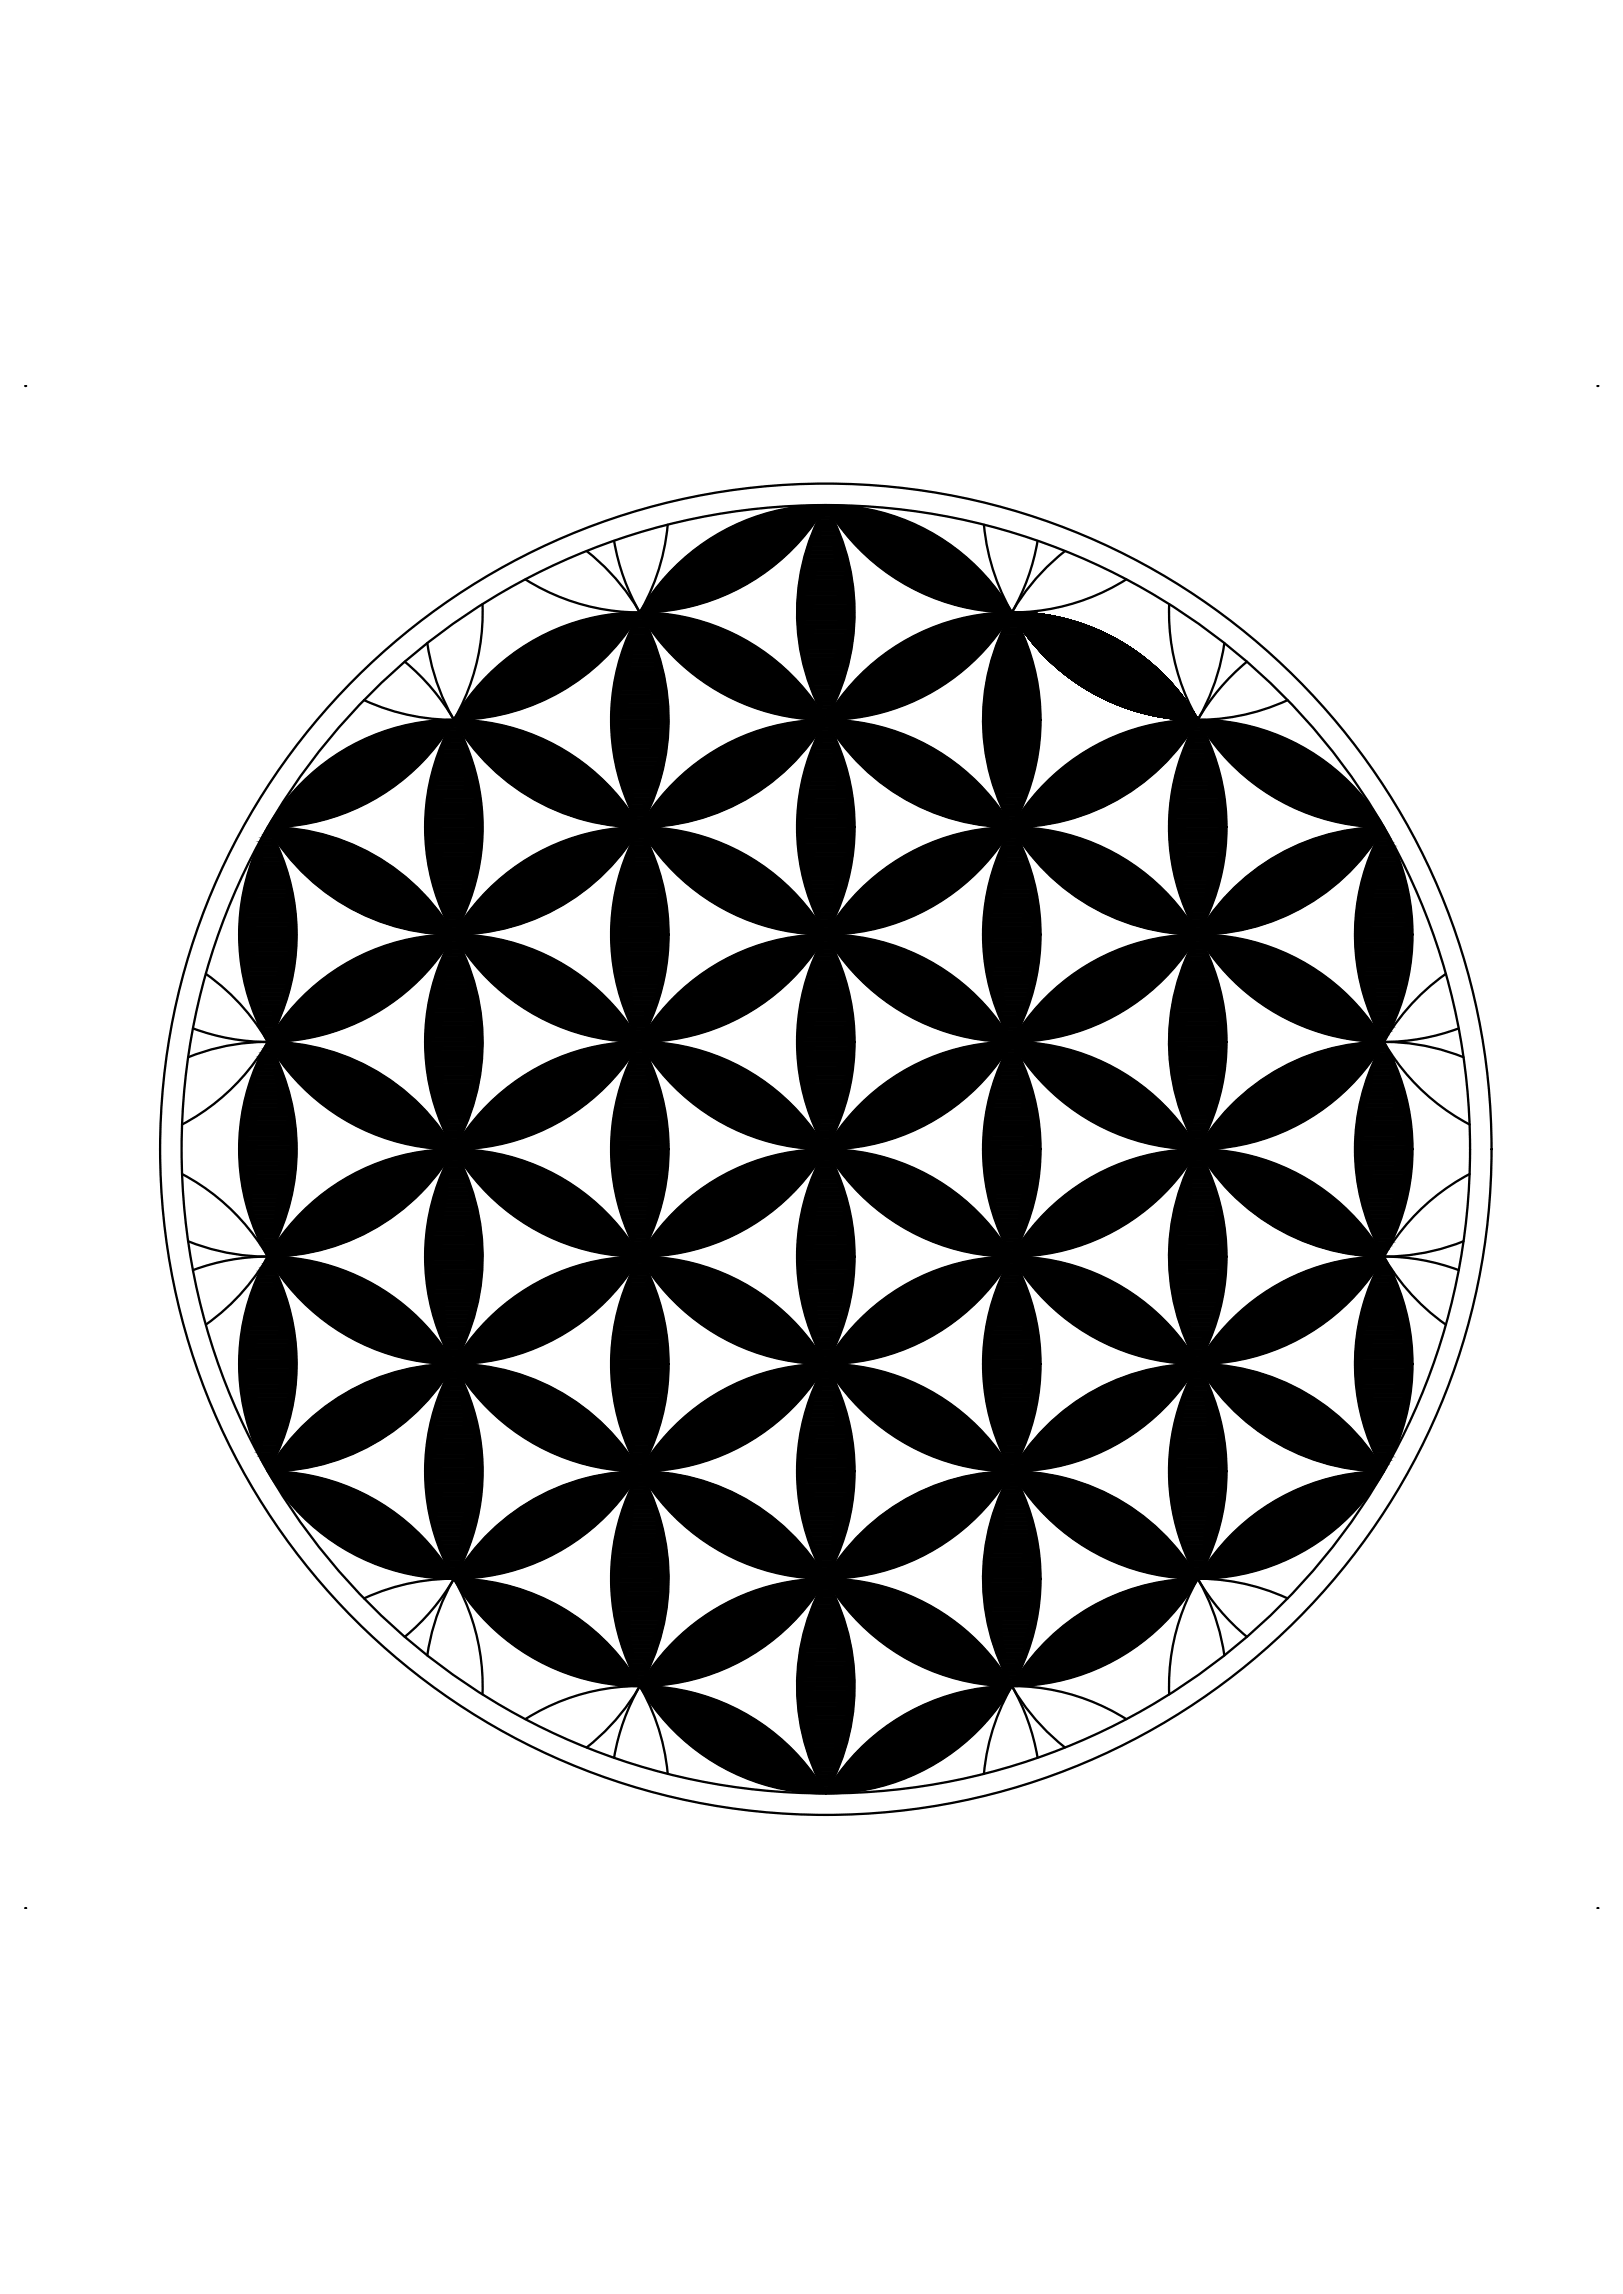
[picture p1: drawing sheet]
<svg xmlns="http://www.w3.org/2000/svg" width="841mm" height="1189mm" viewBox="0 0 841 1189" stroke-linecap="round" stroke-linejoin="round" font-family="sans-serif">
<!-- layer: 0 -->
<g fill="#000" stroke="#000" stroke-width=".52">
<path d="M428 262l1 2h-2zM426 262h2zM428 262h2zM329 317h3zM332 317h2zM520 317h4zM522 317h2zM233 373h2zM235 373h5zM426 373h2zM428 373h2zM619 373h2z"/>
<path d="M139 429h2zM329 429h3zM522 429h2zM715 429h2zM717 429l1 2h-2zM233 484h2zM235 484h2zM426 484h2zM619 484h2zM139 540h2zM139 540l1 2h-2zM329 540h3z"/>
<path d="M332 540h2zM522 540h2zM524 540h2zM715 540h2zM233 596h2zM235 596h2zM426 596h2zM428 596h2zM619 596h2zM138 649h2l-1 2zM139 651h2zM139 651l1 2h-2z"/>
<path d="M329 651h3zM332 651h2zM522 651h2zM715 647h4l-1 2zM715 651h2zM717 651l1 2h-2zM233 707h2zM235 707l1 2h-2zM235 707h2zM426 707h2zM619 707h2zM715 759h4l-1 2z"/>
<path d="M138 761h2l-1 2zM139 763h2zM329 763h3zM332 763l1 1h-2zM332 763h2zM522 763h2zM715 763h2zM233 814h4l-1 2zM235 818h2zM426 818h2zM428 818l1 2h-2zM619 818h2z"/>
<path d="M621 818h2zM329 874h3zM329 870h5l-1 2zM332 874h2zM520 874h4zM522 870h4l-1 2zM522 874h2zM524 874h2zM426 929h2zM426 926h4l-1 2zM428 929h4z"/>
<path d="M368 279l47 1v-1zM367 280l1-1 47 1z"/>
<path d="M369 279h47zM368 279h47z"/>
<path d="M370 278l46 1 1-1zM369 279l1-1 46 1z"/>
<path d="M371 278h46zM370 278h47z"/>
<path d="M372 277l45 1 1-1zM371 278l1-1 45 1z"/>
<path d="M374 276l44 1v-1zM372 277l2-1 44 1z"/>
<path d="M374 276h44zM374 276h44z"/>
<path d="M376 275l42 1 1-1zM374 276l2-1 42 1z"/>
<path d="M377 274h43zM376 275h43z"/>
<path d="M378 274h42zM377 274h1h42z"/>
<path d="M380 273l40 1 1-1zM378 274l2-1 40 1z"/>
<path d="M380 273h41zM380 273h41z"/>
<path d="M382 272l39 1v-1zM380 273l2-1 39 1z"/>
<path d="M384 271l37 1 1-1zM382 272l2-1 37 1z"/>
<path d="M384 271h38zM384 271h38z"/>
<path d="M386 270l36 1 1-1zM384 271l2-1 36 1z"/>
<path d="M388 269l35 1v-1zM386 270l2-1 35 1z"/>
<path d="M388 269h35zM388 269h35z"/>
<path d="M390 268l33 1 1-1zM388 269l2-1 33 1z"/>
<path d="M392 268h32zM390 268h2h32z"/>
<path d="M393 267l31 1 1-1zM392 268l1-1 31 1z"/>
<path d="M394 267h31zM393 267h32z"/>
<path d="M396 266l29 1v-1zM394 267l2-1 29 1z"/>
<path d="M398 266h27zM396 266h2h27z"/>
<path d="M400 265h26zM398 266h27z"/>
<path d="M400 265h26zM400 265h26z"/>
<path d="M402 265h24zM400 265h2h24z"/>
<path d="M404 264l22 1v-1zM402 265l2-1 22 1z"/>
<path d="M406 264h20h1zM404 264h2h20z"/>
<path d="M408 264h19zM406 264h21z"/>
<path d="M409 263h18zM408 264h19z"/>
<path d="M411 263h16zM409 263h18z"/>
<path d="M413 263h14zM411 263h16z"/>
<path d="M415 263h12zM413 263h14z"/>
<path d="M417 262h11zM415 263h12z"/>
<path d="M419 262h9zM417 262h11z"/>
<path d="M421 262h7zM419 262h9z"/>
<path d="M424 262h4zM421 262h7z"/>
<path d="M426 262h2zM424 262h4z"/>
<path d="M427 264l3 2-1-2zM427 264l3 2h-4z"/>
<path d="M426 266l5 1-1-1zM426 266l5 1h-6z"/>
<path d="M428 262h4zM428 262h4z"/>
<path d="M425 267l7 2-1-2zM425 267l7 2h-8z"/>
<path d="M424 269l9 2-1-2zM424 269l9 2h-10z"/>
<path d="M428 262h6zM428 262h6z"/>
<path d="M423 271l11 2-1-2zM423 271l11 2h-12z"/>
<path d="M422 273l13 2-1-2zM422 273l13 2h-14z"/>
<path d="M428 262h9zM428 262h9z"/>
<path d="M421 275l14 2v-2zM421 275l14 2h-15z"/>
<path d="M420 277l16 2-1-2zM420 277l16 2h-16z"/>
<path d="M420 279l17 2-1-2zM420 279l17 2h-18z"/>
<path d="M428 262h11zM428 262h11z"/>
<path d="M428 262l13 1zM428 262l13 1z"/>
<path d="M428 263h15zM428 263h15z"/>
<path d="M429 263h16zM429 263h16z"/>
<path d="M429 263h18zM429 263h18z"/>
<path d="M429 263l19 1zM429 263l19 1z"/>
<path d="M429 264h20zM429 264h20z"/>
<path d="M429 264h22zM429 264h22h-22z"/>
<path d="M429 264l25 1-3-1zM429 264l25 1h-24z"/>
<path d="M430 265h26h-2zM430 265h26h-26z"/>
<path d="M430 265h26zM430 265h26z"/>
<path d="M430 265l28 1zM430 265l28 1z"/>
<path d="M430 266h30h-2zM430 266h30h-29z"/>
<path d="M431 266l31 1-2-1zM431 266l31 1h-31z"/>
<path d="M431 267h31zM431 267h31z"/>
<path d="M431 267l33 1-2-1zM431 267l33 1h-32z"/>
<path d="M432 268h34h-2zM432 268h34h-34z"/>
<path d="M432 268l36 1-2-1zM432 268l36 1h-35z"/>
<path d="M433 269h35zM433 269h35z"/>
<path d="M433 269l37 1-2-1zM433 269l37 1h-37z"/>
<path d="M433 270l39 1-2-1zM433 270l39 1h-38z"/>
<path d="M434 271h38zM434 271h38z"/>
<path d="M434 271l40 1-2-1zM434 271l40 1h-40z"/>
<path d="M434 272l42 1-2-1zM434 272l42 1h-41z"/>
<path d="M435 273h41zM435 273h41z"/>
<path d="M435 273l43 1-2-1zM435 273l43 1h-42z"/>
<path d="M436 274h43h-1zM436 274h43h-43z"/>
<path d="M436 274l44 1zM436 274l44 1z"/>
<path d="M437 275l45 1-2-1zM437 275l45 1h-45z"/>
<path d="M437 276h45zM437 276h45z"/>
<path d="M438 276l46 1-2-1zM438 276l46 1h-46z"/>
<path d="M438 277l47 1-1-1zM438 277l47 1h-46z"/>
<path d="M439 278h46zM439 278h46z"/>
<path d="M439 278l48 1-2-1zM439 278l48 1h-47z"/>
<path d="M440 279h48zM440 279h48z"/>
<path d="M440 279l49 1-1-1zM440 279l49 1h-48z"/>
<path d="M344 300h48zM344 300h47h-47z"/>
<path d="M345 299l47 1 1-1zM345 299l47 1h-48z"/>
<path d="M346 298l47 1 1-1zM346 298l47 1h-48z"/>
<path d="M346 298h49zM346 298h48h-48z"/>
<path d="M347 297l48 1 1-1zM347 297l48 1h-49z"/>
<path d="M347 297h49zM347 297h49z"/>
<path d="M348 295l48 2 2-2zM348 295l48 2h-49z"/>
<path d="M348 295h50zM348 295h50z"/>
<path d="M350 294l48 1 2-1zM350 294l48 1h-50z"/>
<path d="M350 294h50zM350 294h50h-50z"/>
<path d="M351 293l49 1 1-1zM350 294l1-1 49 1z"/>
<path d="M352 292l49 1 1-1zM351 293l1-1 49 1z"/>
<path d="M352 291l50 1 1-1zM352 292v-1l50 1z"/>
<path d="M353 291h50h1zM352 291h1h50z"/>
<path d="M354 290l50 1 1-1zM353 291l1-1 50 1z"/>
<path d="M355 289l50 1 1-1zM354 290l1-1 50 1z"/>
<path d="M356 289h50zM355 289h1h50z"/>
<path d="M356 288l50 1 1-1zM356 289v-1l50 1z"/>
<path d="M357 287l50 1 1-1zM356 288l1-1 50 1z"/>
<path d="M358 286l50 1 1-1zM357 287l1-1 50 1z"/>
<path d="M359 286h50zM358 286h1h50z"/>
<path d="M360 285l49 1 1-1zM359 286l1-1 49 1z"/>
<path d="M361 284l49 1 1-1zM360 285l1-1 49 1z"/>
<path d="M361 284h50zM361 284h50z"/>
<path d="M363 283l48 1 1-1zM361 284l2-1 48 1z"/>
<path d="M363 282h50zM363 283h49z"/>
<path d="M365 281l48 1 1-1zM363 282l2-1 48 1z"/>
<path d="M366 281h48zM365 281h49z"/>
<path d="M367 280l47 1 1-1zM366 281l1-1 47 1z"/>
<path d="M419 281l19 2-1-2zM419 281l19 2h-20z"/>
<path d="M418 283l20 2v-2zM418 283l20 2h-20z"/>
<path d="M418 285l21 3-1-3zM418 285l21 3h-22z"/>
<path d="M417 288l22 2v-2zM417 288l22 2h-22z"/>
<path d="M417 290l23 2-1-2zM417 290l23 2h-24z"/>
<path d="M416 292l24 2v-2zM416 292l24 2h-24z"/>
<path d="M416 294l25 2-1-2zM416 294l25 2h-26z"/>
<path d="M415 296l26 2v-2zM415 296l26 2h-26z"/>
<path d="M415 298l27 2-1-2zM415 298l27 2h-28z"/>
<path d="M441 280l49 1-1-1zM441 280l49 1h-48z"/>
<path d="M442 281h49zM442 281h49z"/>
<path d="M442 281l51 1-2-1zM442 281l51 1h-50z"/>
<path d="M443 282l50 1zM443 282l50 1z"/>
<path d="M443 283l51 1-1-1zM443 283l51 1h-49z"/>
<path d="M445 284h50zM445 284h50z"/>
<path d="M445 284l51 1-1-1zM445 284l51 1h-50z"/>
<path d="M446 285l51 1-1-1zM446 285l51 1h-51z"/>
<path d="M446 286h52h-1zM446 286h52h-51z"/>
<path d="M447 286l52 1-1-1zM447 286l52 1h-51z"/>
<path d="M448 287l51 1v-1zM448 287l51 1h-50z"/>
<path d="M449 288l51 1-1-1zM449 288l51 1h-50z"/>
<path d="M450 289h51h-1zM450 289h51h-51z"/>
<path d="M450 289l52 1-1-1zM450 289l52 1h-51z"/>
<path d="M451 290l52 1-1-1zM451 290l52 1h-51z"/>
<path d="M452 291h52h-1zM452 291h52h-51z"/>
<path d="M453 291l51 1v-1zM453 291l51 1h-50z"/>
<path d="M454 292l51 1-1-1zM454 292l51 1h-51z"/>
<path d="M454 293l52 1-1-1zM454 293l52 1h-50z"/>
<path d="M456 294h50zM456 294h50h-50z"/>
<path d="M456 294l51 1-1-1zM456 294l51 1h-49z"/>
<path d="M458 295h50zM458 295h50z"/>
<path d="M458 295l51 2-1-2zM458 295l51 2h-49z"/>
<path d="M460 297h49zM460 297h49z"/>
<path d="M460 297l50 1-1-1zM460 297l50 1h-49z"/>
<path d="M461 298h49zM461 298h49z"/>
<path d="M462 298l49 1-1-1zM462 298l49 1h-48z"/>
<path d="M463 299l49 1-1-1zM463 299l49 1h-48z"/>
<path d="M464 300h48zM464 300h48z"/>
<path d="M308 320h22zM306 320h2h22z"/>
<path d="M310 319l20 1v-1zM308 320l2-1 20 1z"/>
<path d="M311 319h19zM310 319h20z"/>
<path d="M312 319h19zM311 319h19z"/>
<path d="M314 319h17zM312 319h19z"/>
<path d="M317 318h14zM314 319h17z"/>
<path d="M319 318h12zM317 318h14z"/>
<path d="M321 318h10zM319 318h12z"/>
<path d="M323 318h8zM321 318h10z"/>
<path d="M325 318h6zM323 318h8z"/>
<path d="M327 317h5zM325 318h6z"/>
<path d="M329 317h3zM327 317h5z"/>
<path d="M332 317l1 2zM332 317l1 2h-2z"/>
<path d="M331 319l3 2-1-2zM331 319l3 2h-5z"/>
<path d="M332 317h2zM332 317h2z"/>
<path d="M332 317h4zM332 317h4z"/>
<path d="M332 317l6 1zM332 317l6 1z"/>
<path d="M332 317h4zM332 317h2z"/>
<path d="M332 318h8zM332 318h8z"/>
<path d="M332 317h6zM332 317h4z"/>
<path d="M332 318h10zM332 318h10z"/>
<path d="M332 317h8zM332 317h6z"/>
<path d="M332 318h12zM332 318h12z"/>
<path d="M332 317h10zM332 317h8z"/>
<path d="M332 318h15zM332 318h15z"/>
<path d="M332 317h12zM332 317h10z"/>
<path d="M332 318l17 1zM332 318l17 1z"/>
<path d="M332 316h15zM332 316l12 1z"/>
<path d="M332 319h19zM332 319h19z"/>
<path d="M332 316h17zM332 316h15z"/>
<path d="M333 319h19zM333 319h19z"/>
<path d="M333 316h18zM333 316h16h-17z"/>
<path d="M333 319h20zM333 319h20z"/>
<path d="M333 316h19zM333 316h18z"/>
<path d="M333 319l22 1zM333 319l22 1h-22z"/>
<path d="M333 315h20zM333 315l19 1z"/>
<path d="M333 320h24h-2zM333 320h24h-24z"/>
<path d="M333 315h20h2zM333 315h20h-20z"/>
<path d="M333 314l22 1 2-1zM333 314l22 1h-22z"/>
<path d="M334 314h23h2zM334 314h23h-24z"/>
<path d="M334 314h26zM334 314h25z"/>
<path d="M334 313h27zM334 313l26 1h-26z"/>
<path d="M334 313h27h2zM334 313h27h-27z"/>
<path d="M335 312l28 1 3-1zM335 312l28 1h-29z"/>
<path d="M335 312h31zM335 312h31z"/>
<path d="M335 311l31 1 2-1zM335 311l31 1h-31z"/>
<path d="M336 311h32h2zM336 311h32h-33z"/>
<path d="M336 310l34 1 1-1zM336 310l34 1h-34z"/>
<path d="M336 310h36zM336 310h35z"/>
<path d="M337 309l35 1 2-1zM337 309l35 1h-36z"/>
<path d="M337 308l37 1 2-1zM337 308l37 1h-37z"/>
<path d="M337 308h39zM337 308h39z"/>
<path d="M338 307l38 1 2-1zM338 307l38 1h-39z"/>
<path d="M339 307h39h1zM339 307h39h-40z"/>
<path d="M339 307h41zM339 307h40z"/>
<path d="M339 306l41 1 2-1zM339 306l41 1h-41z"/>
<path d="M340 305l42 1 1-1zM340 305l42 1h-43z"/>
<path d="M340 305h43zM340 305h43z"/>
<path d="M341 304l42 1 2-1zM341 304l42 1h-43z"/>
<path d="M341 303h45zM341 303l44 1h-44z"/>
<path d="M342 302l44 1 1-1zM342 302l44 1h-45z"/>
<path d="M343 302h44h2zM343 302h44h-45z"/>
<path d="M343 301h46zM343 301l46 1z"/>
<path d="M344 300l45 1 2-1zM344 300l45 1h-46z"/>
<path d="M414 300l28 2v-2zM414 300l28 2h-28z"/>
<path d="M414 302l28 2v-2zM414 302l28 2h-28z"/>
<path d="M414 304l28 3v-3zM414 304l28 3h-28z"/>
<path d="M414 307l29 2-1-2zM414 307l29 2h-30z"/>
<path d="M413 309l30 2v-2zM413 309l30 2h-30z"/>
<path d="M413 311l30 2v-2zM413 311l30 2h-30z"/>
<path d="M413 313l30 2v-2zM413 313l30 2h-30z"/>
<path d="M413 315l30 2v-2zM413 315l30 2h-30z"/>
<path d="M413 320l30 2v-2zM413 320l30 2h-30z"/>
<path d="M413 317l30 3v-3zM413 317l30 3h-30z"/>
<path d="M465 300l48 1-1-1zM465 300l48 1h-46z"/>
<path d="M467 301l46 1zM467 301l46 1z"/>
<path d="M467 302h47h-1zM467 302h47h-45z"/>
<path d="M469 302l46 1-1-1zM469 302l46 1h-45z"/>
<path d="M470 303l45 1zM470 303l45 1z"/>
<path d="M471 304l45 1-1-1zM471 304l45 1h-44z"/>
<path d="M472 305h44zM472 305h44z"/>
<path d="M473 305l43 1v-1zM473 305l43 1h-42z"/>
<path d="M474 306l43 1-1-1zM474 306l43 1h-41z"/>
<path d="M476 307h41zM476 307h41z"/>
<path d="M476 307h42h-1zM476 307h42h-40z"/>
<path d="M478 307l40 1v-1zM478 307l40 1h-38z"/>
<path d="M480 308h38zM480 308h38z"/>
<path d="M480 308l39 1-1-1zM480 308l39 1h-37z"/>
<path d="M482 309l38 1-1-1zM482 309l38 1h-36z"/>
<path d="M484 310h36zM484 310h36z"/>
<path d="M485 310l35 1v-1zM485 310l35 1h-34z"/>
<path d="M520 317h4zM522 317h2z"/>
<path d="M486 311h35h-1zM486 311h35h-33z"/>
<path d="M488 311l33 1v-1zM488 311l33 1h-31z"/>
<path d="M490 312h31zM490 312h31z"/>
<path d="M490 312l31 1v-1zM490 312l31 1h-29z"/>
<path d="M492 313h30h-1zM492 313h30h-28z"/>
<path d="M494 313l28 1zM494 313l28 1z"/>
<path d="M496 314h26zM496 314h26z"/>
<path d="M497 314h26h-1zM497 314h26h-24z"/>
<path d="M499 314l24 1v-1zM499 314l24 1h-22z"/>
<path d="M501 320h22zM499 320h2h22z"/>
<path d="M501 315h22zM501 315h22h-20z"/>
<path d="M503 319l20 1v-1zM501 320l2-1 20 1z"/>
<path d="M503 315l20 1zM503 315l20 1z"/>
<path d="M504 319h19zM503 319h20z"/>
<path d="M504 316h19zM504 316h19z"/>
<path d="M505 319h18zM504 319h19z"/>
<path d="M505 316h19zM505 316h19z"/>
<path d="M507 319h17zM505 319h18z"/>
<path d="M507 316h17zM507 316h17z"/>
<path d="M509 318h15zM507 319h17z"/>
<path d="M509 316l15 1zM509 316l15 1z"/>
<path d="M511 318h13zM509 318h15z"/>
<path d="M511 317h13zM511 317h13z"/>
<path d="M514 318h10zM511 318h13z"/>
<path d="M514 317h10zM514 317h10z"/>
<path d="M516 318h8zM514 318h10z"/>
<path d="M516 317h8zM516 317h8z"/>
<path d="M518 318h6zM516 318h8z"/>
<path d="M518 317h6zM518 317h6z"/>
<path d="M520 317h4zM518 318h6z"/>
<path d="M522 317h2zM520 317h4z"/>
<path d="M524 317l1 2zM524 317l1 2h-2z"/>
<path d="M523 319l3 2-1-2zM523 319l3 2h-4z"/>
<path d="M265 340l49 1 1-1zM263 341l2-1 49 1z"/>
<path d="M265 339h50zM265 340h50z"/>
<path d="M267 338l48 1 1-1zM265 339l2-1 48 1z"/>
<path d="M267 338h49zM267 338h49z"/>
<path d="M269 337l47 1 1-1zM267 338l2-1 47 1z"/>
<path d="M269 337h49zM269 337h48z"/>
<path d="M270 336l48 1v-1zM269 337l1-1 48 1z"/>
<path d="M272 335l46 1 1-1zM270 336l2-1 46 1z"/>
<path d="M272 335h47zM272 335h47z"/>
<path d="M274 333l45 2 1-2zM272 335l2-2 45 2z"/>
<path d="M274 333h46zM274 333h46z"/>
<path d="M276 332l44 1 1-1zM274 333l2-1 44 1z"/>
<path d="M277 332h44h1zM276 332h1h44z"/>
<path d="M278 331h44zM277 332h45z"/>
<path d="M280 330l42 1 1-1zM278 331l2-1 42 1z"/>
<path d="M280 330h43zM280 330h43z"/>
<path d="M282 329l41 1 1-1zM280 330l2-1 41 1z"/>
<path d="M284 328l40 1v-1zM282 329l2-1 40 1z"/>
<path d="M284 328h40zM284 328h40z"/>
<path d="M286 327l38 1 1-1zM284 328l2-1 38 1z"/>
<path d="M287 327h38h1zM286 327h1h38z"/>
<path d="M288 326h38zM287 327h39z"/>
<path d="M289 326h37zM288 326h1h37z"/>
<path d="M291 325l35 1 1-1zM289 326l2-1 35 1z"/>
<path d="M292 325h35zM291 325h36z"/>
<path d="M294 324l33 1v-1zM292 325l2-1 33 1z"/>
<path d="M296 323l31 1 1-1zM294 324l2-1 31 1z"/>
<path d="M297 323h31zM296 323h1h31z"/>
<path d="M298 323h30zM297 323h31z"/>
<path d="M300 322l28 1 1-1zM298 323l2-1 28 1z"/>
<path d="M302 321l27 1v-1zM300 322l2-1 27 1z"/>
<path d="M303 321h26zM302 321h27z"/>
<path d="M304 321h25zM303 321h26z"/>
<path d="M306 320l23 1 1-1zM304 321l2-1 23 1z"/>
<path d="M329 321l6 2-1-2zM329 321l6 2h-7z"/>
<path d="M328 323l8 2-1-2zM328 323l8 2h-8z"/>
<path d="M328 325l8 2v-2zM328 325l8 2h-9z"/>
<path d="M327 327l10 2-1-2zM327 327l10 2h-11z"/>
<path d="M326 329l12 2-1-2zM326 329l12 2h-13z"/>
<path d="M325 331l14 2-1-2zM325 331l14 2h-15z"/>
<path d="M324 333l16 2-1-2zM324 333l16 2h-17z"/>
<path d="M323 335l17 2v-2zM323 335l17 2h-17z"/>
<path d="M323 337l18 2-1-2zM323 337l18 2h-19z"/>
<path d="M322 339l20 2-1-2zM322 339l20 2h-21z"/>
<path d="M333 320l26 1-2-1zM333 320l26 1h-25z"/>
<path d="M334 321h26zM334 321h26z"/>
<path d="M334 321h27zM334 321h27z"/>
<path d="M334 321l29 1-2-1zM334 321l29 1h-29z"/>
<path d="M334 322l32 1-3-1zM334 322l32 1h-31z"/>
<path d="M335 323h31zM335 323h31z"/>
<path d="M335 323h33h-2zM335 323h33h-33z"/>
<path d="M335 323l35 1-2-1zM335 323l35 1h-34z"/>
<path d="M336 324l35 1-1-1zM336 324l35 1h-35z"/>
<path d="M336 325h36zM336 325h36z"/>
<path d="M336 325l38 1-2-1zM336 325l38 1h-37z"/>
<path d="M337 326h39h-2zM337 326h39h-39z"/>
<path d="M337 326l39 1zM337 326l39 1z"/>
<path d="M337 327h41h-2zM337 327h41h-40z"/>
<path d="M338 327l41 1-1-1zM338 327l41 1h-40z"/>
<path d="M339 328h41zM339 328h41z"/>
<path d="M339 328l43 1-2-1zM339 328l43 1h-43z"/>
<path d="M339 329l44 1-1-1zM339 329l44 1h-43z"/>
<path d="M340 330h43zM340 330h43z"/>
<path d="M340 330l45 1-2-1zM340 330l45 1h-44z"/>
<path d="M341 331l45 1zM341 331l45 1z"/>
<path d="M341 332h46h-1zM341 332h46h-45z"/>
<path d="M342 332l47 1-2-1zM342 332l47 1h-46z"/>
<path d="M343 333h46zM343 333h46z"/>
<path d="M343 333l48 2-2-2zM343 333l48 2h-47z"/>
<path d="M344 335h48zM344 335h48z"/>
<path d="M344 335l49 1-1-1zM344 335l49 1h-48z"/>
<path d="M345 336l49 1-1-1zM345 336l49 1h-48z"/>
<path d="M346 337h49zM346 337h49z"/>
<path d="M346 337l50 1-1-1zM346 337l50 1h-49z"/>
<path d="M347 338h49zM347 338h49z"/>
<path d="M347 338l51 1-2-1zM347 338l51 1h-50z"/>
<path d="M348 339l50 1zM348 339l50 1z"/>
<path d="M348 340l52 1-2-1zM348 340l52 1h-50z"/>
<path d="M415 339l25 2 1-2zM415 339l25 2h-24z"/>
<path d="M415 337l26 2v-2zM415 337l26 2h-26z"/>
<path d="M414 335l27 2 1-2zM414 335l27 2h-26z"/>
<path d="M414 332l28 3v-3zM414 332l28 3h-28z"/>
<path d="M414 330l28 2v-2zM414 330l28 2h-28z"/>
<path d="M414 328l28 2v-2zM414 328l28 2h-28z"/>
<path d="M413 326l29 2 1-2zM413 326l29 2h-28z"/>
<path d="M413 324l30 2v-2zM413 324l30 2h-30z"/>
<path d="M413 322l30 2v-2zM413 322l30 2h-30z"/>
<path d="M458 340l48 1 1-1zM456 341l2-1 48 1z"/>
<path d="M458 339h50zM458 340h49z"/>
<path d="M460 338l48 1 1-1zM458 339l2-1 48 1z"/>
<path d="M460 338h49zM460 338h49z"/>
<path d="M461 337l48 1 1-1zM460 338l1-1 48 1z"/>
<path d="M462 337h48zM461 337h49z"/>
<path d="M463 336l47 1 1-1zM462 337l1-1 47 1z"/>
<path d="M464 335l47 1 1-1zM463 336l1-1 47 1z"/>
<path d="M465 335h47zM464 335h48z"/>
<path d="M467 333l45 2 1-2zM465 335l2-2 45 2z"/>
<path d="M467 333h46zM467 333h46z"/>
<path d="M469 332l44 1 1-1zM467 333l2-1 44 1z"/>
<path d="M470 332h44h1zM469 332h1h44z"/>
<path d="M471 331h44zM470 332h45z"/>
<path d="M472 330l43 1 1-1zM471 331l1-1 43 1z"/>
<path d="M473 330h43zM472 330h44z"/>
<path d="M474 329l42 1v-1zM473 330l1-1 42 1z"/>
<path d="M476 328l40 1 1-1zM474 329l2-1 40 1z"/>
<path d="M476 328h41zM476 328h41z"/>
<path d="M478 327l39 1 1-1zM476 328l2-1 39 1z"/>
<path d="M480 327h38zM478 327h2h38z"/>
<path d="M480 326h38zM480 327h38z"/>
<path d="M482 326h36h1zM480 326h2h36z"/>
<path d="M484 325l35 1 1-1zM482 326l2-1 35 1z"/>
<path d="M485 325h35zM484 325h36z"/>
<path d="M486 324l34 1v-1zM485 325l1-1 34 1z"/>
<path d="M488 323l32 1 1-1zM486 324l2-1 32 1z"/>
<path d="M490 323h31zM488 323h2h31z"/>
<path d="M490 323h31zM490 323h31z"/>
<path d="M492 322l29 1v-1zM490 323l2-1 29 1z"/>
<path d="M494 321l27 1 1-1zM492 322l2-1 27 1z"/>
<path d="M496 321h26zM494 321h28z"/>
<path d="M497 321h25zM496 321h26z"/>
<path d="M499 320l23 1 1-1zM497 321l2-1 23 1z"/>
<path d="M522 321l5 2-1-2zM522 321l5 2h-6z"/>
<path d="M521 323l7 2-1-2zM521 323l7 2h-8z"/>
<path d="M520 325l9 2-1-2zM520 325l9 2h-10z"/>
<path d="M519 327l11 2-1-2zM519 327l11 2h-12z"/>
<path d="M518 329l13 2-1-2zM518 329l13 2h-13z"/>
<path d="M518 331l14 2-1-2zM518 331l14 2h-15z"/>
<path d="M517 333l16 2-1-2zM517 333l16 2h-17z"/>
<path d="M516 335l17 2v-2zM516 335l17 2h-18zM515 337h18zM515 337h18z"/>
<path d="M515 337l19 2-1-2zM515 337l19 2h-19zM515 339h19zM515 339h19z"/>
<path d="M515 339l20 2-1-2zM515 339l20 2h-21zM514 341h21zM514 341h21z"/>
<path d="M245 359l42 1 2-1zM245 359l42 1h-43z"/>
<path d="M245 359h45zM245 359h44h-44z"/>
<path d="M246 358l44 1 1-1zM246 358l44 1h-45z"/>
<path d="M246 357l45 1 1-1zM246 357l45 1h-45z"/>
<path d="M246 357h47zM246 357h46z"/>
<path d="M247 356l46 1 2-1zM247 356l46 1h-47z"/>
<path d="M248 356h47zM248 356h47h-48z"/>
<path d="M248 355l47 1 1-1zM248 355l47 1h-47z"/>
<path d="M249 354l47 1 2-1zM249 354l47 1h-48z"/>
<path d="M249 354h49zM249 354h49h-49z"/>
<path d="M251 352l47 2 2-2zM251 352l47 2h-49z"/>
<path d="M251 352h49zM251 352h49z"/>
<path d="M252 351l48 1 2-1zM252 351l48 1h-49z"/>
<path d="M252 351h50zM252 351h50z"/>
<path d="M253 350l49 1 1-1zM253 350l49 1h-50z"/>
<path d="M254 349l49 1 1-1zM253 350l1-1 49 1z"/>
<path d="M255 348l49 1 1-1zM254 349l1-1 49 1z"/>
<path d="M255 348h50h1zM255 348h50z"/>
<path d="M256 347l50 1 1-1zM255 348l1-1 50 1z"/>
<path d="M257 346l50 1 1-1zM256 347l1-1 50 1z"/>
<path d="M258 346h50zM257 346h1h50z"/>
<path d="M258 345l50 1 1-1zM258 346v-1l50 1z"/>
<path d="M259 344l50 1 1-1zM258 345l1-1 50 1z"/>
<path d="M260 343l50 1 1-1zM259 344l1-1 50 1z"/>
<path d="M261 343h50h1zM260 343h1h50z"/>
<path d="M262 342l50 1v-1zM261 343l1-1 50 1z"/>
<path d="M263 341l49 1 1-1zM262 342l1-1 49 1z"/>
<path d="M263 341h50h1zM263 341h50z"/>
<path d="M321 341l21 2v-2zM321 341l21 2h-21z"/>
<path d="M321 343l22 2-1-2zM321 343l22 2h-23z"/>
<path d="M320 345l23 2v-2zM320 345l23 2h-23z"/>
<path d="M320 347l24 2-1-2zM320 347l24 2h-25z"/>
<path d="M319 349l25 3v-3zM319 349l25 3h-25z"/>
<path d="M319 352l26 2-1-2zM319 352l26 2h-27z"/>
<path d="M318 354l27 2v-2zM318 354l27 2h-27z"/>
<path d="M318 356l27 2v-2zM318 356l27 2h-27z"/>
<path d="M318 358l28 2-1-2zM318 358l28 2h-29z"/>
<path d="M350 341h50zM350 341h50h-50z"/>
<path d="M350 341l51 1-1-1zM350 341l51 1h-50z"/>
<path d="M351 342l51 1-1-1zM351 342l51 1h-50z"/>
<path d="M352 343h51h-1zM352 343h51h-51z"/>
<path d="M352 343l52 1-1-1zM352 343l52 1h-51z"/>
<path d="M353 344l52 1-1-1zM353 344l52 1h-51z"/>
<path d="M354 345l52 1-1-1zM354 345l52 1h-51z"/>
<path d="M355 346h51zM355 346h51h-50z"/>
<path d="M356 346l51 1-1-1zM356 346l51 1h-51z"/>
<path d="M356 347l52 1-1-1zM356 347l52 1h-51z"/>
<path d="M357 348h52h-1zM357 348h52h-51z"/>
<path d="M358 348l51 1v-1zM358 348l51 1h-50z"/>
<path d="M359 349l51 1-1-1zM359 349l51 1h-50z"/>
<path d="M360 350l51 1-1-1zM360 350l51 1h-50z"/>
<path d="M361 351h50zM361 351h50z"/>
<path d="M361 351l51 1-1-1zM361 351l51 1h-49z"/>
<path d="M363 352h50zM363 352h50z"/>
<path d="M363 352l51 2-1-2zM363 352l51 2h-49z"/>
<path d="M365 354h49zM365 354h49z"/>
<path d="M366 354l49 1-1-1zM366 354l49 1h-48z"/>
<path d="M367 355l48 1v-1zM367 355l48 1h-47z"/>
<path d="M368 356h48zM368 356h48z"/>
<path d="M369 356l48 1-1-1zM369 356l48 1h-47z"/>
<path d="M370 357h47zM370 357h47z"/>
<path d="M371 357l47 1-1-1zM371 357l47 1h-46z"/>
<path d="M372 358l46 1v-1zM372 358l46 1h-44z"/>
<path d="M374 359h44zM374 359h44z"/>
<path d="M374 359l45 1-1-1zM374 359l45 1h-43z"/>
<path d="M421 359l13 2 1-2zM421 359l13 2h-12z"/>
<path d="M420 357l15 2v-2zM420 357l15 2h-14z"/>
<path d="M420 355l15 2 1-2zM420 355l15 2h-15z"/>
<path d="M419 353l17 2 1-2zM419 353l17 2h-16z"/>
<path d="M418 351l19 2 1-2zM418 351l19 2h-18z"/>
<path d="M418 349l20 2v-2zM418 349l20 2h-20z"/>
<path d="M417 347l21 2 1-2zM417 347l21 2h-20z"/>
<path d="M417 345l22 2v-2zM417 345l22 2h-22z"/>
<path d="M416 343l23 2 1-2zM416 343l23 2h-22z"/>
<path d="M416 341l24 2v-2zM416 341l24 2h-24z"/>
<path d="M437 359l43 1 2-1zM437 359l43 1h-43z"/>
<path d="M438 359h44zM438 359h44h-45z"/>
<path d="M438 358l44 1 2-1zM438 358l44 1h-44z"/>
<path d="M439 357l45 1 1-1zM439 357l45 1h-46z"/>
<path d="M439 357h46zM439 357h46z"/>
<path d="M440 356l45 1 2-1zM440 356l45 1h-46z"/>
<path d="M440 356h48zM440 356h47h-47z"/>
<path d="M441 355l47 1 1-1zM441 355l47 1h-48z"/>
<path d="M442 354l47 1 1-1zM442 354l47 1h-48z"/>
<path d="M442 354h49zM442 354h48h-48z"/>
<path d="M443 352l48 2 2-2zM443 352l48 2h-49z"/>
<path d="M443 352h50zM443 352h50z"/>
<path d="M445 351l48 1 1-1zM445 351l48 1h-50z"/>
<path d="M445 351h50zM445 351h49z"/>
<path d="M446 350l49 1 1-1zM446 350l49 1h-50z"/>
<path d="M446 349l50 1 1-1zM446 349l50 1h-50z"/>
<path d="M447 348l50 1 1-1zM446 349l1-1 50 1z"/>
<path d="M448 348h50h1zM447 348h1h50z"/>
<path d="M449 347l50 1v-1zM448 348l1-1 50 1z"/>
<path d="M450 346l49 1 1-1zM449 347l1-1 49 1z"/>
<path d="M450 346h50h1zM450 346h50z"/>
<path d="M451 345l50 1 1-1zM450 346l1-1 50 1z"/>
<path d="M452 344l50 1 1-1zM451 345l1-1 50 1z"/>
<path d="M453 343l50 1 1-1zM452 344l1-1 50 1z"/>
<path d="M454 343h50zM453 343h1h50z"/>
<path d="M454 342l50 1 1-1zM454 343v-1l50 1z"/>
<path d="M456 341l49 1 1-1zM454 342l2-1 49 1z"/>
<path d="M456 341h50zM456 341h50z"/>
<path d="M514 341l21 2v-2zM514 341l21 2h-22zM513 343h22zM513 343h22z"/>
<path d="M513 343l23 2-1-2zM513 343l23 2h-23zM513 345h23zM513 345h23z"/>
<path d="M513 345l23 2v-2zM513 345l23 2h-24zM512 347h24zM512 347h24z"/>
<path d="M512 347l25 2-1-2zM512 347l25 2h-25zM512 349h25zM512 349h25z"/>
<path d="M512 349l25 3v-3zM512 349l25 3h-26zM511 352h26zM511 352h26z"/>
<path d="M511 352l27 2-1-2zM511 352l27 2h-27zM511 354h27zM511 354h27z"/>
<path d="M511 354l27 2v-2zM511 354l27 2h-27zM511 356h27zM511 356h27z"/>
<path d="M511 356l27 2v-2zM511 356l27 2h-28zM510 358h28zM510 358h28z"/>
<path d="M510 358l28 2v-2zM510 358l28 2h-28zM510 360h28zM510 360h28z"/>
<path d="M197 380h34zM196 380h1h34z"/>
<path d="M199 379l32 1v-1zM197 380l2-1 32 1z"/>
<path d="M201 379h30h1zM199 379h2h30z"/>
<path d="M201 378h31zM201 379h31z"/>
<path d="M203 378h29zM201 378h2h29z"/>
<path d="M205 377l27 1 1-1zM203 378l2-1 27 1z"/>
<path d="M207 377h26zM205 377h28z"/>
<path d="M207 377h26zM207 377h26z"/>
<path d="M210 376l23 1v-1zM207 377l3-1 23 1z"/>
<path d="M212 376h21h1zM210 376h2h21z"/>
<path d="M214 375l20 1v-1zM212 376l2-1 20 1z"/>
<path d="M215 375h19zM214 375h20z"/>
<path d="M216 375h18zM215 375h19z"/>
<path d="M218 374h16zM216 375h18z"/>
<path d="M220 374h15zM218 374h16z"/>
<path d="M222 374h13zM220 374h15z"/>
<path d="M224 374h11zM222 374h13z"/>
<path d="M227 373h8zM224 374h11z"/>
<path d="M229 373h6zM227 373h8z"/>
<path d="M231 373h4zM229 373h6z"/>
<path d="M233 373h2zM231 373h4z"/>
<path d="M235 373h2zM235 373h2z"/>
<path d="M235 373l1 2zM235 373l1 2h-2z"/>
<path d="M234 375l3 2-1-2zM234 375l3 2h-4z"/>
<path d="M233 377l5 2-1-2zM233 377l5 2h-6z"/>
<path d="M235 373h2zM235 373h2z"/>
<path d="M235 373h5zM235 373h5z"/>
<path d="M232 379l7 2-1-2zM232 379l7 2h-8z"/>
<path d="M235 373h7zM235 373h7z"/>
<path d="M235 373h9zM235 373h9z"/>
<path d="M235 373h7zM235 373h5z"/>
<path d="M235 373l11 1zM235 373l11 1z"/>
<path d="M235 373h9zM235 373h7z"/>
<path d="M236 374h12zM236 374h12z"/>
<path d="M236 373h10zM236 373h8z"/>
<path d="M236 374h14zM236 374h14z"/>
<path d="M236 372h12zM236 372l10 1z"/>
<path d="M236 374h16zM236 374h16z"/>
<path d="M236 372h14zM236 372h12z"/>
<path d="M236 374l19 1zM236 374l19 1z"/>
<path d="M236 372h16zM236 372h14z"/>
<path d="M236 375h19zM236 375h19z"/>
<path d="M236 371h19zM236 371l16 1h-16z"/>
<path d="M236 375h21zM236 375h21z"/>
<path d="M236 371h19zM236 371h19z"/>
<path d="M236 375l23 1zM236 375l23 1h-22z"/>
<path d="M236 371h21zM236 371h19z"/>
<path d="M237 376h24h-2zM237 376h24h-24z"/>
<path d="M237 371h20h2zM237 371h20h-21z"/>
<path d="M237 376l26 1-2-1zM237 376l26 1h-26z"/>
<path d="M237 370l22 1 2-1zM237 370l22 1h-22z"/>
<path d="M237 377h27zM237 377h27z"/>
<path d="M237 370h24h2zM237 370h24h-24z"/>
<path d="M237 377h28zM237 377h28z"/>
<path d="M237 369h27zM237 369l26 1z"/>
<path d="M238 377l29 1-2-1zM238 377l29 1h-29z"/>
<path d="M238 369h27zM238 369h26h-27z"/>
<path d="M238 378h31h-2zM238 378h31h-31z"/>
<path d="M238 368l27 1 2-1zM238 368l27 1h-27z"/>
<path d="M238 378l32 1zM238 378l32 1z"/>
<path d="M238 368h29h2zM238 368h29h-29z"/>
<path d="M239 379h32h-1zM239 379h32h-32z"/>
<path d="M239 368h31zM239 368h30z"/>
<path d="M239 379l34 1-2-1zM239 379l34 1h-34z"/>
<path d="M239 367l31 1 1-1zM239 367l31 1h-31z"/>
<path d="M239 380h36h-2zM239 380h36h-35z"/>
<path d="M239 366l32 1 2-1zM239 366l32 1h-32z"/>
<path d="M240 366h33h2zM240 366h33h-34z"/>
<path d="M240 366h35zM240 366h35z"/>
<path d="M240 365l35 1 2-1zM240 365l35 1h-35z"/>
<path d="M241 364l36 1 2-1zM241 364l36 1h-37z"/>
<path d="M241 364h38zM241 364h38z"/>
<path d="M242 363l37 1 2-1zM242 363l37 1h-38z"/>
<path d="M242 362l39 1 2-1zM242 362l39 1h-39z"/>
<path d="M242 362h41zM242 362h41z"/>
<path d="M243 361l40 1 2-1zM243 361l40 1h-41z"/>
<path d="M244 361h41h1zM244 361h41h-42z"/>
<path d="M244 360h43zM244 360l42 1z"/>
<path d="M317 360l29 2v-2zM317 360l29 2h-29z"/>
<path d="M317 362l29 2v-2zM317 362l29 2h-29z"/>
<path d="M317 364l29 3v-3zM317 364l29 3h-29z"/>
<path d="M317 367l29 2v-2zM317 367l29 2h-29z"/>
<path d="M317 380l29 2v-2zM317 380l29 2h-29z"/>
<path d="M317 369l29 2v-2zM317 369l29 2h-29z"/>
<path d="M317 377l29 3v-3zM317 377l29 3h-29z"/>
<path d="M317 371l29 2v-2zM317 371l29 2h-29z"/>
<path d="M317 375l29 2v-2zM317 375l29 2h-29z"/>
<path d="M317 373l29 2v-2zM317 373l29 2h-29z"/>
<path d="M376 360l44 1zM376 360l44 1z"/>
<path d="M377 361h43zM377 361h43h-42z"/>
<path d="M378 361l43 1-1-1zM378 361l43 1h-41z"/>
<path d="M380 362h41zM380 362h41z"/>
<path d="M380 362l41 1v-1zM380 362l41 1h-39z"/>
<path d="M382 363l40 1-1-1zM382 363l40 1h-38z"/>
<path d="M384 364h38zM384 364h38z"/>
<path d="M384 364l39 1-1-1zM384 364l39 1h-37z"/>
<path d="M386 365l37 1v-1zM386 365l37 1h-35z"/>
<path d="M388 366h35zM388 366h35z"/>
<path d="M388 366h36h-1zM388 366h36h-34z"/>
<path d="M390 366l34 1v-1zM390 366l34 1h-32z"/>
<path d="M390 380h33h1zM388 380h2h33z"/>
<path d="M392 367l33 1-1-1zM392 367l33 1h-32z"/>
<path d="M392 379l32 1v-1zM390 380l2-1 32 1z"/>
<path d="M393 368h32zM393 368h32z"/>
<path d="M393 379h31h1zM392 379h1h31z"/>
<path d="M394 368h31zM394 368h31h-29z"/>
<path d="M394 378h31zM393 379h32z"/>
<path d="M396 368l29 1v-1zM396 368l29 1h-27z"/>
<path d="M396 378h29zM394 378h2h29z"/>
<path d="M398 369h28zM398 369h28z"/>
<path d="M398 377l27 1v-1zM396 378l2-1 27 1z"/>
<path d="M400 369l26 1zM400 369l26 1z"/>
<path d="M400 377h26zM398 377h27z"/>
<path d="M400 370h26zM400 370h26h-24z"/>
<path d="M400 377h26zM400 377h26z"/>
<path d="M402 370l24 1v-1zM402 370l24 1h-22z"/>
<path d="M402 376l24 1v-1zM400 377l2-1 24 1z"/>
<path d="M404 371h23h-1zM404 371h23z"/>
<path d="M404 376h22zM402 376h2h22z"/>
<path d="M406 371h21zM406 371h21z"/>
<path d="M406 375l20 1 1-1zM404 376l2-1 20 1z"/>
<path d="M408 371h19zM408 371h19z"/>
<path d="M408 375h19zM406 375h21z"/>
<path d="M409 371l18 1zM409 371l18 1z"/>
<path d="M409 375h18zM408 375h19z"/>
<path d="M411 372h16zM411 372h16z"/>
<path d="M411 374h16zM409 375h18z"/>
<path d="M413 372h14zM413 372h14z"/>
<path d="M413 374h14zM411 374h16z"/>
<path d="M415 372l13 1zM415 372l13 1z"/>
<path d="M415 374h12zM413 374h14z"/>
<path d="M417 373h11zM417 373h11z"/>
<path d="M417 374h11zM415 374h12z"/>
<path d="M419 373h9zM419 373h9z"/>
<path d="M419 373h9zM417 374h11z"/>
<path d="M421 373h7zM421 373h7z"/>
<path d="M421 373h7zM419 373h9z"/>
<path d="M424 373h4zM424 373h4z"/>
<path d="M424 373h4zM421 373h7z"/>
<path d="M426 373h2zM426 373h2zM427 371l1 2zM427 371h2l-1 2z"/>
<path d="M426 373h2zM424 373h4z"/>
<path d="M428 373l1 2zM428 373l1 2h-2z"/>
<path d="M427 375l3 2-1-2zM427 375l3 2h-4z"/>
<path d="M426 369l3 2 1-2zM426 369l3 2h-2z"/>
<path d="M426 377l5 2-1-2zM426 377l5 2h-6z"/>
<path d="M428 373h2zM428 373h2z"/>
<path d="M428 373h4zM428 373h4z"/>
<path d="M425 367l5 2 1-2zM425 367l5 2h-4z"/>
<path d="M425 379l7 2-1-2zM425 379l7 2h-8z"/>
<path d="M424 365l7 2 1-2zM424 365l7 2h-6z"/>
<path d="M428 373h4zM428 373h2z"/>
<path d="M428 373h6zM428 373h6z"/>
<path d="M423 363l9 2 1-2zM423 363l9 2h-8z"/>
<path d="M422 361l11 2 1-2zM422 361l11 2h-10z"/>
<path d="M428 373h6zM428 373h4z"/>
<path d="M428 373h9zM428 373h9z"/>
<path d="M428 373h9zM428 373h6z"/>
<path d="M428 373l11 1zM428 373l11 1z"/>
<path d="M428 373h11zM428 373h9z"/>
<path d="M428 374h13zM428 374h13z"/>
<path d="M428 372h13zM428 372l11 1z"/>
<path d="M428 374h15zM428 374h15z"/>
<path d="M429 372h14zM429 372h12z"/>
<path d="M429 374h16zM429 374h16z"/>
<path d="M429 372h16zM429 372h14z"/>
<path d="M429 374l18 1zM429 374l18 1z"/>
<path d="M429 371h18zM429 371l16 1h-16z"/>
<path d="M429 375h19zM429 375h19z"/>
<path d="M429 371h19zM429 371h18z"/>
<path d="M429 375h20zM429 375h20z"/>
<path d="M429 371h20zM429 371h19z"/>
<path d="M429 375l22 1zM429 375l22 1h-22z"/>
<path d="M429 371h20h2zM429 371h20h-20z"/>
<path d="M429 376h25h-3zM429 376h25h-24z"/>
<path d="M430 370l21 1 3-1zM430 370l21 1h-22z"/>
<path d="M430 376l26 1-2-1zM430 376l26 1h-26z"/>
<path d="M430 370h24h2zM430 370h24h-24z"/>
<path d="M430 377h26zM430 377h26z"/>
<path d="M430 369h26zM430 369l26 1z"/>
<path d="M430 377h28zM430 377h28z"/>
<path d="M430 369h28zM430 369h26h-26z"/>
<path d="M430 377l30 1-2-1zM430 377l30 1h-29z"/>
<path d="M431 368l27 1 2-1zM431 368l27 1h-28z"/>
<path d="M431 378h31h-2zM431 378h31h-31z"/>
<path d="M431 368h29h2zM431 368h29h-29z"/>
<path d="M431 378l31 1zM431 378l31 1z"/>
<path d="M431 368h31zM431 368h31z"/>
<path d="M431 379h33h-2zM431 379h33h-32z"/>
<path d="M432 367l30 1 2-1zM432 367l30 1h-31z"/>
<path d="M432 379l34 1-2-1zM432 379l34 1h-34z"/>
<path d="M432 366l32 1 2-1zM432 366l32 1h-32z"/>
<path d="M432 380h36h-2zM432 380h36h-35z"/>
<path d="M433 366h33h2zM433 366h33h-34z"/>
<path d="M433 366h35zM433 366h35z"/>
<path d="M433 365l35 1 2-1zM433 365l35 1h-35z"/>
<path d="M434 364l36 1 2-1zM434 364l36 1h-37z"/>
<path d="M434 364h38zM434 364h38z"/>
<path d="M434 363l38 1 2-1zM434 363l38 1h-38z"/>
<path d="M435 362l39 1 2-1zM435 362l39 1h-40z"/>
<path d="M435 362h41zM435 362h41z"/>
<path d="M436 361l40 1 2-1zM436 361l40 1h-41z"/>
<path d="M436 361h42h1zM436 361h42h-42z"/>
<path d="M437 360h43zM437 360l42 1z"/>
<path d="M509 373h30zM509 373h30z"/>
<path d="M510 360l29 2-1-2zM510 360l29 2h-29zM510 362h29zM510 362h29z"/>
<path d="M510 362l29 2v-2zM510 362l29 2h-29zM510 364h29zM510 364h29z"/>
<path d="M510 364l29 3v-3zM510 364l29 3h-29zM510 367h29zM510 367h29z"/>
<path d="M510 367l29 2v-2zM510 367l29 2h-30zM509 369h30zM509 369h30z"/>
<path d="M510 380l29 2v-2zM510 380l29 2h-29zM510 382h29zM510 382h29z"/>
<path d="M509 369l30 2v-2zM509 369l30 2h-30zM509 371h30zM509 371h30z"/>
<path d="M509 377l30 3v-3zM509 377l30 3h-29zM510 380h29zM510 380h29z"/>
<path d="M509 371l30 2v-2zM509 371l30 2h-30z"/>
<path d="M509 375l30 2v-2zM509 375l30 2h-30zM509 377h30zM509 377h30z"/>
<path d="M509 373l30 2v-2zM509 373l30 2h-30zM509 375h30zM509 375h30z"/>
<path d="M583 380h33zM581 380h2h33z"/>
<path d="M585 379l31 1 1-1zM583 380l2-1 31 1z"/>
<path d="M586 379h31zM585 379h1h31z"/>
<path d="M587 378h30zM586 379h31z"/>
<path d="M589 378h28h1zM587 378h2h28z"/>
<path d="M591 377l27 1v-1zM589 378l2-1 27 1z"/>
<path d="M592 377h26zM591 377h27z"/>
<path d="M593 377h26zM592 377h26z"/>
<path d="M595 376l24 1v-1zM593 377l2-1 24 1z"/>
<path d="M597 376h22zM595 376h2h22z"/>
<path d="M599 375l20 1v-1zM597 376l2-1 20 1z"/>
<path d="M600 375h20zM599 375h20z"/>
<path d="M601 375h19zM600 375h20z"/>
<path d="M603 374h17zM601 375h19z"/>
<path d="M606 374h14zM603 374h17z"/>
<path d="M608 374h12zM606 374h14z"/>
<path d="M610 374h10zM608 374h12z"/>
<path d="M612 373h8zM610 374h10z"/>
<path d="M614 373h7zM612 373h8z"/>
<path d="M616 373h5zM614 373h7z"/>
<path d="M619 373h2zM616 373h5z"/>
<path d="M621 373l1 2zM621 373l1 2h-2z"/>
<path d="M620 375l3 2-1-2zM620 375l3 2h-4z"/>
<path d="M619 377l5 2-1-2zM619 377l5 2h-6z"/>
<path d="M621 373h2zM621 373h2z"/>
<path d="M621 373h4zM621 373h4z"/>
<path d="M618 379l7 2-1-2zM618 379l7 2h-8z"/>
<path d="M621 373h6zM621 373h6z"/>
<path d="M621 373h8zM621 373h8z"/>
<path d="M621 373l10 1zM621 373l10 1z"/>
<path d="M621 374h13zM621 374h13z"/>
<path d="M621 374h15zM621 374h15z"/>
<path d="M621 374h17zM621 374h17z"/>
<path d="M621 374l19 1zM621 374l19 1z"/>
<path d="M622 375h19zM622 375h19z"/>
<path d="M622 375h20zM622 375h20z"/>
<path d="M622 375l22 1zM622 375l22 1h-22z"/>
<path d="M622 376h24h-2zM622 376h24h-24z"/>
<path d="M622 376l26 1-2-1zM622 376l26 1h-25z"/>
<path d="M623 377h26zM623 377h26z"/>
<path d="M623 377h28zM623 377h28z"/>
<path d="M623 377l30 1-2-1zM623 377l30 1h-29z"/>
<path d="M624 378h31h-2zM624 378h31h-31z"/>
<path d="M624 378l31 1zM624 378l31 1z"/>
<path d="M624 379h33h-2zM624 379h33h-33z"/>
<path d="M624 379l35 1-2-1zM624 379l35 1h-34z"/>
<path d="M625 380h35h-1zM625 380h35h-35z"/>
<path d="M163 400h50h1zM162 400h1h50z"/>
<path d="M164 399l50 1v-1zM163 400l1-1 50 1z"/>
<path d="M165 398l49 1 1-1zM164 399l1-1 49 1z"/>
<path d="M165 398h50h1zM165 398h50z"/>
<path d="M166 397l50 1 1-1zM165 398l1-1 50 1z"/>
<path d="M167 396l50 1v-1zM166 397l1-1 50 1z"/>
<path d="M168 395l49 1 1-1zM167 396l1-1 49 1z"/>
<path d="M169 395h50zM168 395h50z"/>
<path d="M170 394l49 1 1-1zM169 395l1-1 49 1z"/>
<path d="M171 394h49zM170 394h50z"/>
<path d="M172 393l48 1 1-1zM171 394l1-1 48 1z"/>
<path d="M173 392h48zM172 393h49z"/>
<path d="M174 391l47 1 1-1zM173 392l1-1 47 1z"/>
<path d="M175 391h47h1zM174 391h1h47z"/>
<path d="M176 390h47zM175 391h48z"/>
<path d="M178 389l45 1 1-1zM176 390l2-1 45 1z"/>
<path d="M178 389h46zM178 389h46z"/>
<path d="M180 388l44 1 1-1zM178 389l2-1 44 1z"/>
<path d="M181 387l44 1v-1zM180 388l1-1 44 1z"/>
<path d="M181 387h45zM181 387h44z"/>
<path d="M183 386l43 1 1-1zM181 387l2-1 43 1z"/>
<path d="M184 386h43zM183 386h44z"/>
<path d="M185 385l42 1v-1zM184 386l1-1 42 1z"/>
<path d="M187 384l40 1 1-1zM185 385l2-1 40 1z"/>
<path d="M187 384h41zM187 384h41z"/>
<path d="M189 383l39 1 1-1zM187 384l2-1 39 1z"/>
<path d="M191 382l38 1v-1zM189 383l2-1 38 1z"/>
<path d="M191 382h38zM191 382h38z"/>
<path d="M193 381l36 1 1-1zM191 382l2-1 36 1z"/>
<path d="M195 381h35zM193 381h2h35z"/>
<path d="M196 380h35zM195 381h35z"/>
<path d="M231 381l9 2-1-2zM231 381l9 2h-10z"/>
<path d="M230 383l11 2-1-2zM230 383l11 2h-12z"/>
<path d="M229 385l13 2-1-2zM229 385l13 2h-13z"/>
<path d="M229 387l14 2-1-2zM229 387l14 2h-15z"/>
<path d="M228 389l15 2v-2zM228 389l15 2h-16z"/>
<path d="M227 391l17 2-1-2zM227 391l17 2h-18z"/>
<path d="M226 393l19 2-1-2zM226 393l19 2h-19z"/>
<path d="M226 395l19 2v-2zM226 395l19 2h-20z"/>
<path d="M225 397l21 2-1-2zM225 397l21 2h-22z"/>
<path d="M224 399l23 2-1-2zM224 399l23 2h-23z"/>
<path d="M240 380l35 1zM240 380l35 1z"/>
<path d="M240 381h37h-2zM240 381h37h-37z"/>
<path d="M240 381l39 1-2-1zM240 381l39 1h-38z"/>
<path d="M241 382h38zM241 382h38z"/>
<path d="M241 382l40 1-2-1zM241 382l40 1h-39z"/>
<path d="M242 383l41 1-2-1zM242 383l41 1h-41z"/>
<path d="M242 384h41zM242 384h41z"/>
<path d="M242 384l43 1-2-1zM242 384l43 1h-42z"/>
<path d="M243 385l43 1-1-1zM243 385l43 1h-42z"/>
<path d="M244 386h43zM244 386h43z"/>
<path d="M244 386l45 1-2-1zM244 386l45 1h-44z"/>
<path d="M245 387h45zM245 387h45z"/>
<path d="M245 387l46 1-1-1zM245 387l46 1h-45z"/>
<path d="M246 388l46 1-1-1zM246 388l46 1h-46z"/>
<path d="M246 389h47zM246 389h47z"/>
<path d="M246 389l49 1-2-1zM246 389l49 1h-48z"/>
<path d="M247 390l48 1zM247 390l48 1z"/>
<path d="M248 391h48h-1zM248 391h48h-48z"/>
<path d="M248 391l50 1-2-1zM248 391l50 1h-49z"/>
<path d="M249 392l49 1zM249 392l49 1z"/>
<path d="M249 393l51 1-2-1zM249 393l51 1h-49z"/>
<path d="M251 394h49zM251 394h49z"/>
<path d="M251 394l51 1-2-1zM251 394l51 1h-50z"/>
<path d="M252 395h50zM252 395h50z"/>
<path d="M252 395l51 1-1-1zM252 395l51 1h-50z"/>
<path d="M253 396l51 1-1-1zM253 396l51 1h-50z"/>
<path d="M254 397l51 1-1-1zM254 397l51 1h-50z"/>
<path d="M255 398h51h-1zM255 398h51h-51z"/>
<path d="M255 398l52 1-1-1zM255 398l52 1h-51z"/>
<path d="M256 399l52 1-1-1zM256 399l52 1h-51z"/>
<path d="M257 400h51zM257 400h51h-50z"/>
<path d="M320 399l23 2v-2zM320 399l23 2h-23z"/>
<path d="M319 397l24 2 1-2zM319 397l24 2h-23z"/>
<path d="M319 394l25 3v-3zM319 394l25 3h-25z"/>
<path d="M318 392l26 2 1-2zM318 392l26 2h-25z"/>
<path d="M318 390l27 2v-2zM318 390l27 2h-27z"/>
<path d="M318 388l27 2v-2zM318 388l27 2h-27z"/>
<path d="M317 386l28 2 1-2zM317 386l28 2h-27z"/>
<path d="M317 384l29 2v-2zM317 384l29 2h-29z"/>
<path d="M317 382l29 2v-2zM317 382l29 2h-29z"/>
<path d="M356 400h50zM355 400h1h50z"/>
<path d="M356 399l50 1 1-1zM356 400v-1l50 1z"/>
<path d="M357 398l50 1 1-1zM356 399l1-1 50 1z"/>
<path d="M358 398h50h1zM357 398h1h50z"/>
<path d="M359 397l50 1v-1zM358 398l1-1 50 1z"/>
<path d="M360 396l49 1 1-1zM359 397l1-1 49 1z"/>
<path d="M361 395l49 1 1-1zM360 396l1-1 49 1z"/>
<path d="M361 395h50zM361 395h50z"/>
<path d="M363 394l48 1 1-1zM361 395l2-1 48 1z"/>
<path d="M363 394h50zM363 394h49z"/>
<path d="M365 393l48 1 1-1zM363 394l2-1 48 1z"/>
<path d="M366 392h48zM365 393h49z"/>
<path d="M367 391l47 1 1-1zM366 392l1-1 47 1z"/>
<path d="M368 391h47zM367 391h1h47z"/>
<path d="M369 390h47zM368 391h47z"/>
<path d="M370 389l46 1 1-1zM369 390l1-1 46 1z"/>
<path d="M371 389h46zM370 389h47z"/>
<path d="M372 388l45 1 1-1zM371 389l1-1 45 1z"/>
<path d="M374 387l44 1v-1zM372 388l2-1 44 1z"/>
<path d="M374 387h44zM374 387h44z"/>
<path d="M376 386l42 1 1-1zM374 387l2-1 42 1z"/>
<path d="M377 386h43zM376 386h43z"/>
<path d="M378 385l42 1v-1zM377 386l1-1 42 1z"/>
<path d="M380 384l40 1 1-1zM378 385l2-1 40 1z"/>
<path d="M380 384h41zM380 384h41z"/>
<path d="M382 383l39 1v-1zM380 384l2-1 39 1z"/>
<path d="M384 382l37 1 1-1zM382 383l2-1 37 1z"/>
<path d="M384 382h38zM384 382h38z"/>
<path d="M386 381l36 1 1-1zM384 382l2-1 36 1z"/>
<path d="M388 381h35zM386 381h2h35z"/>
<path d="M388 380h35zM388 381h35z"/>
<path d="M424 381l9 2-1-2zM424 381l9 2h-10z"/>
<path d="M423 383l11 2-1-2zM423 383l11 2h-12z"/>
<path d="M422 385l13 2-1-2zM422 385l13 2h-14z"/>
<path d="M421 387l14 2v-2zM421 387l14 2h-15z"/>
<path d="M420 389l16 2-1-2zM420 389l16 2h-16z"/>
<path d="M420 391l17 2-1-2zM420 391l17 2h-18z"/>
<path d="M419 393l19 2-1-2zM419 393l19 2h-20z"/>
<path d="M418 395l20 2v-2zM418 395l20 2h-20z"/>
<path d="M418 397l21 2-1-2zM418 397l21 2h-22z"/>
<path d="M417 399l22 2v-2zM417 399l22 2h-22z"/>
<path d="M433 380l35 1zM433 380l35 1z"/>
<path d="M433 381h37h-2zM433 381h37h-37z"/>
<path d="M433 381l39 1-2-1zM433 381l39 1h-38z"/>
<path d="M434 382h38zM434 382h38z"/>
<path d="M434 382l40 1-2-1zM434 382l40 1h-40z"/>
<path d="M434 383l42 1-2-1zM434 383l42 1h-41z"/>
<path d="M435 384h41zM435 384h41z"/>
<path d="M435 384l43 1-2-1zM435 384l43 1h-42z"/>
<path d="M436 385l43 1-1-1zM436 385l43 1h-43z"/>
<path d="M436 386h44zM436 386h44z"/>
<path d="M437 386l45 1-2-1zM437 386l45 1h-45z"/>
<path d="M437 387h45zM437 387h45z"/>
<path d="M438 387l46 1-2-1zM438 387l46 1h-46z"/>
<path d="M438 388l47 1-1-1zM438 388l47 1h-46z"/>
<path d="M439 389h46zM439 389h46z"/>
<path d="M439 389l48 1-2-1zM439 389l48 1h-47z"/>
<path d="M440 390l48 1zM440 390l48 1z"/>
<path d="M440 391h49h-1zM440 391h49h-48z"/>
<path d="M441 391l49 1-1-1zM441 391l49 1h-48z"/>
<path d="M442 392l49 1zM442 392l49 1z"/>
<path d="M442 393l51 1-2-1zM442 393l51 1h-50z"/>
<path d="M443 394h50zM443 394h50z"/>
<path d="M443 394l51 1-1-1zM443 394l51 1h-49z"/>
<path d="M445 395h50zM445 395h50z"/>
<path d="M445 395l51 1-1-1zM445 395l51 1h-50z"/>
<path d="M446 396l51 1-1-1zM446 396l51 1h-51z"/>
<path d="M446 397l52 1-1-1zM446 397l52 1h-51z"/>
<path d="M447 398h52h-1zM447 398h52h-51z"/>
<path d="M448 398l51 1v-1zM448 398l51 1h-50z"/>
<path d="M449 399l51 1-1-1zM449 399l51 1h-50z"/>
<path d="M450 400h51h-1zM450 400h51h-51z"/>
<path d="M512 399l24 2v-2zM512 399l24 2h-23zM513 401h23zM513 401h23z"/>
<path d="M512 397l24 2 1-2zM512 397l24 2h-24zM512 399h24zM512 399h24z"/>
<path d="M511 394l26 3v-3zM511 394l26 3h-25zM512 397h25zM512 397h25z"/>
<path d="M511 392l26 2 1-2zM511 392l26 2h-26zM511 394h26zM511 394h26z"/>
<path d="M511 390l27 2v-2zM511 390l27 2h-27zM511 392h27zM511 392h27z"/>
<path d="M510 388l28 2v-2zM510 388l28 2h-27zM511 390h27zM511 390h27z"/>
<path d="M510 386l28 2v-2zM510 386l28 2h-28zM510 388h28zM510 388h28z"/>
<path d="M510 384l28 2 1-2zM510 384l28 2h-28zM510 386h28zM510 386h28z"/>
<path d="M510 382l29 2v-2zM510 382l29 2h-29zM510 384h29zM510 384h29z"/>
<path d="M548 400h50h1zM548 400h50z"/>
<path d="M549 399l50 1 1-1zM548 400l1-1 50 1z"/>
<path d="M550 398l50 1 1-1zM549 399l1-1 50 1z"/>
<path d="M551 398h50zM550 398h1h50z"/>
<path d="M552 397l49 1 1-1zM551 398l1-1 49 1z"/>
<path d="M553 396l49 1 1-1zM552 397l1-1 49 1z"/>
<path d="M554 395l49 1 1-1zM553 396l1-1 49 1z"/>
<path d="M554 395h50zM554 395h50z"/>
<path d="M556 394l48 1 1-1zM554 395l2-1 48 1z"/>
<path d="M556 394h49zM556 394h49z"/>
<path d="M558 393l47 1 1-1zM556 394l2-1 47 1z"/>
<path d="M558 392h49zM558 393h48z"/>
<path d="M560 391l47 1v-1zM558 392l2-1 47 1z"/>
<path d="M561 391h46h1zM560 391h1h46z"/>
<path d="M561 390h47zM561 391h47z"/>
<path d="M563 389l45 1 1-1zM561 390l2-1 45 1z"/>
<path d="M563 389h47zM563 389h46z"/>
<path d="M565 388l45 1v-1zM563 389l2-1 45 1z"/>
<path d="M566 387l44 1 1-1zM565 388l1-1 44 1z"/>
<path d="M567 387h44zM566 387h45z"/>
<path d="M569 386l42 1 1-1zM567 387l2-1 42 1z"/>
<path d="M569 386h43zM569 386h43z"/>
<path d="M571 385l41 1 1-1zM569 386l2-1 41 1z"/>
<path d="M573 384l40 1 1-1zM571 385l2-1 40 1z"/>
<path d="M573 384h41zM573 384h41z"/>
<path d="M575 383l39 1v-1zM573 384l2-1 39 1z"/>
<path d="M577 382l37 1 1-1zM575 383l2-1 37 1z"/>
<path d="M577 382h38zM577 382h38z"/>
<path d="M579 381l36 1v-1zM577 382l2-1 36 1z"/>
<path d="M581 381h34h1zM579 381h2h34z"/>
<path d="M581 380h35zM581 381h35z"/>
<path d="M617 381l9 2-1-2zM617 381l9 2h-10z"/>
<path d="M616 383l10 2v-2zM616 383l10 2h-11z"/>
<path d="M615 385l12 2-1-2zM615 385l12 2h-13z"/>
<path d="M614 387l14 2-1-2zM614 387l14 2h-15z"/>
<path d="M613 389l16 2-1-2zM613 389l16 2h-17z"/>
<path d="M612 391l18 2-1-2zM612 391l18 2h-18z"/>
<path d="M612 393l18 2v-2zM612 393l18 2h-19z"/>
<path d="M611 395l20 2-1-2zM611 395l20 2h-21z"/>
<path d="M610 397l22 2-1-2zM610 397l22 2h-22z"/>
<path d="M610 399l22 2v-2zM610 399l22 2h-23z"/>
<path d="M625 380l36 1zM625 380l36 1z"/>
<path d="M625 381h38h-2zM625 381h38h-37z"/>
<path d="M626 381l39 1-2-1zM626 381l39 1h-38z"/>
<path d="M627 382h38zM627 382h38z"/>
<path d="M627 382l40 1-2-1zM627 382l40 1h-40z"/>
<path d="M627 383l42 1-2-1zM627 383l42 1h-41z"/>
<path d="M628 384h41zM628 384h41z"/>
<path d="M628 384l43 1-2-1zM628 384l43 1h-42z"/>
<path d="M629 385l43 1-1-1zM629 385l43 1h-43z"/>
<path d="M629 386h44zM629 386h44z"/>
<path d="M629 386l45 1-1-1zM629 386l45 1h-44z"/>
<path d="M630 387h45zM630 387h45z"/>
<path d="M630 387l46 1-1-1zM630 387l46 1h-45z"/>
<path d="M631 388l47 1-2-1zM631 388l47 1h-46z"/>
<path d="M632 389h46zM632 389h46z"/>
<path d="M632 389l48 1-2-1zM632 389l48 1h-47z"/>
<path d="M633 390l48 1zM633 390l48 1z"/>
<path d="M633 391h49h-1zM633 391h49h-48z"/>
<path d="M634 391l49 1-1-1zM634 391l49 1h-48z"/>
<path d="M635 392l49 1zM635 392l49 1z"/>
<path d="M635 393l50 1-1-1zM635 393l50 1h-49z"/>
<path d="M636 394h49zM636 394h49z"/>
<path d="M636 394l51 1-2-1zM636 394l51 1h-50z"/>
<path d="M637 395h50zM637 395h50z"/>
<path d="M638 395l51 1-2-1zM638 395l51 1h-50z"/>
<path d="M639 396l50 1v-1zM639 396l50 1h-50z"/>
<path d="M639 397l52 1-2-1zM639 397l52 1h-51z"/>
<path d="M640 398h51zM640 398h51h-50z"/>
<path d="M641 398l51 1-1-1zM641 398l51 1h-51z"/>
<path d="M641 399l52 1-1-1zM641 399l52 1h-51z"/>
<path d="M642 400h52h-1zM642 400h52h-51z"/>
<path d="M145 420h36h2zM145 420h36h-37z"/>
<path d="M145 420h38zM145 420h38z"/>
<path d="M145 419l38 1 2-1zM145 419l38 1h-38z"/>
<path d="M146 418l39 1 2-1zM146 418l39 1h-40z"/>
<path d="M146 418h41zM146 418h41z"/>
<path d="M147 417l40 1 2-1zM147 417l40 1h-41z"/>
<path d="M147 416l42 1 1-1zM147 416l42 1h-42z"/>
<path d="M147 416h44zM147 416h43z"/>
<path d="M148 415l43 1 2-1zM148 415l43 1h-44z"/>
<path d="M149 414h44zM149 414l44 1h-45z"/>
<path d="M149 414h44h1zM149 414h44h-44z"/>
<path d="M150 413l44 1 2-1zM150 413l44 1h-45z"/>
<path d="M150 413h46zM150 413h46z"/>
<path d="M151 412l45 1 2-1zM151 412l45 1h-46z"/>
<path d="M151 411h48zM151 411l47 1h-47z"/>
<path d="M152 410l47 1 1-1zM152 410l47 1h-48z"/>
<path d="M153 410h47h1zM153 410h47h-48z"/>
<path d="M153 409h49zM153 409l48 1h-48z"/>
<path d="M154 408l48 1 2-1zM154 408l48 1h-49z"/>
<path d="M154 408h50zM154 408h50z"/>
<path d="M155 407l49 1 1-1zM155 407l49 1h-50z"/>
<path d="M156 406h50zM156 406l49 1z"/>
<path d="M157 405l49 1 1-1zM157 405l49 1h-50z"/>
<path d="M157 405h50h1zM157 405h50z"/>
<path d="M158 404l50 1 1-1zM157 405l1-1 50 1z"/>
<path d="M159 403l50 1v-1zM158 404l1-1 50 1z"/>
<path d="M160 403h49h1zM159 403h1h49z"/>
<path d="M160 402l50 1 1-1zM160 403v-1l50 1z"/>
<path d="M161 401l50 1 1-1zM160 402l1-1 50 1z"/>
<path d="M162 400l50 1 1-1zM161 401l1-1 50 1z"/>
<path d="M224 401l23 2v-2zM224 401l23 2h-24z"/>
<path d="M223 403l25 2-1-2zM223 403l25 2h-25z"/>
<path d="M223 405l25 2v-2zM223 405l25 2h-26z"/>
<path d="M222 407l26 2v-2zM222 407l26 2h-26z"/>
<path d="M222 409l27 2-1-2zM222 409l27 2h-27z"/>
<path d="M222 411l27 3v-3zM222 411l27 3h-28z"/>
<path d="M221 414l28 2v-2zM221 414l28 2h-28z"/>
<path d="M221 416l29 2-1-2zM221 416l29 2h-29z"/>
<path d="M221 418l29 2v-2zM221 418l29 2h-29z"/>
<path d="M258 400l51 1-1-1zM258 400l51 1h-51z"/>
<path d="M258 401l52 1-1-1zM258 401l52 1h-51z"/>
<path d="M259 402l52 1-1-1zM259 402l52 1h-51z"/>
<path d="M260 403h52h-1zM260 403h52h-51z"/>
<path d="M261 403l51 1v-1zM261 403l51 1h-50z"/>
<path d="M262 404l51 1-1-1zM262 404l51 1h-50z"/>
<path d="M263 405h51h-1zM263 405h51h-51z"/>
<path d="M263 405l52 1-1-1zM263 405l52 1h-50z"/>
<path d="M265 406l50 1zM265 406l50 1z"/>
<path d="M265 407l51 1-1-1zM265 407l51 1h-49z"/>
<path d="M267 408h49zM267 408h49z"/>
<path d="M267 408l50 1-1-1zM267 408l50 1h-48z"/>
<path d="M269 409l49 1zM269 409l49 1z"/>
<path d="M269 410h49zM269 410h49h-48z"/>
<path d="M270 410l49 1-1-1zM270 410l49 1h-47z"/>
<path d="M272 411l47 1zM272 411l47 1z"/>
<path d="M272 412l48 1-1-1zM272 412l48 1h-46z"/>
<path d="M274 413h46zM274 413h46z"/>
<path d="M274 413l47 1-1-1zM274 413l47 1h-45z"/>
<path d="M276 414h46h-1zM276 414h46h-45z"/>
<path d="M277 414l45 1zM277 414l45 1z"/>
<path d="M278 415l45 1-1-1zM278 415l45 1h-43z"/>
<path d="M280 416h43zM280 416h43z"/>
<path d="M280 416l44 1-1-1zM280 416l44 1h-42z"/>
<path d="M282 417l42 1v-1zM282 417l42 1h-40z"/>
<path d="M284 418h40zM284 418h40z"/>
<path d="M284 418l41 1-1-1zM284 418l41 1h-39z"/>
<path d="M286 419l40 1-1-1zM286 419l40 1h-39z"/>
<path d="M287 420h39zM287 420h39z"/>
<path d="M288 420h38zM288 420h38h-37z"/>
<path d="M327 419l9 2v-2zM327 419l9 2h-8z"/>
<path d="M326 417l10 2 1-2zM326 417l10 2h-9z"/>
<path d="M325 415l12 2 1-2zM325 415l12 2h-11z"/>
<path d="M324 413l14 2 1-2zM324 413l14 2h-13z"/>
<path d="M323 411l16 2 1-2zM323 411l16 2h-15z"/>
<path d="M323 409l17 2v-2zM323 409l17 2h-17z"/>
<path d="M322 407l18 2 1-2zM322 407l18 2h-17z"/>
<path d="M321 405l20 2 1-2zM321 405l20 2h-19z"/>
<path d="M321 403l21 2v-2zM321 403l21 2h-21z"/>
<path d="M320 401l22 2 1-2zM320 401l22 2h-21z"/>
<path d="M337 420h37h2zM337 420h37h-37z"/>
<path d="M337 420h39zM337 420h39z"/>
<path d="M338 419l38 1 2-1zM338 419l38 1h-39z"/>
<path d="M339 418l39 1 1-1zM339 418l39 1h-40z"/>
<path d="M339 418h41zM339 418h40z"/>
<path d="M339 417l41 1 2-1zM339 417l41 1h-41z"/>
<path d="M340 416l42 1 1-1zM340 416l42 1h-43z"/>
<path d="M340 416h43zM340 416h43z"/>
<path d="M341 415l42 1 2-1zM341 415l42 1h-43z"/>
<path d="M341 414h45zM341 414l44 1h-44z"/>
<path d="M342 414h44h1zM342 414h44h-45z"/>
<path d="M343 413l44 1 2-1zM343 413l44 1h-45z"/>
<path d="M343 413h46zM343 413h46z"/>
<path d="M344 412l45 1 2-1zM344 412l45 1h-46z"/>
<path d="M344 411h48zM344 411l47 1h-47z"/>
<path d="M345 410l47 1 1-1zM345 410l47 1h-48z"/>
<path d="M346 410h47h1zM346 410h47h-48z"/>
<path d="M346 409h49zM346 409l48 1h-48z"/>
<path d="M347 408l48 1 1-1zM347 408l48 1h-49z"/>
<path d="M347 408h49zM347 408h49z"/>
<path d="M348 407l48 1 2-1zM348 407l48 1h-49z"/>
<path d="M348 406h50zM348 406l50 1z"/>
<path d="M350 405l48 1 2-1zM350 405l48 1h-50z"/>
<path d="M350 405h50zM350 405h50z"/>
<path d="M351 404l49 1 1-1zM350 405l1-1 49 1z"/>
<path d="M352 403l49 1 1-1zM351 404l1-1 49 1z"/>
<path d="M352 403h50h1zM352 403h50z"/>
<path d="M353 402l50 1 1-1zM352 403l1-1 50 1z"/>
<path d="M354 401l50 1 1-1zM353 402l1-1 50 1z"/>
<path d="M355 400l50 1 1-1zM354 401l1-1 50 1z"/>
<path d="M417 401l23 2-1-2zM417 401l23 2h-24z"/>
<path d="M416 403l24 2v-2zM416 403l24 2h-24z"/>
<path d="M416 405l25 2-1-2zM416 405l25 2h-26z"/>
<path d="M415 407l26 2v-2zM415 407l26 2h-26z"/>
<path d="M415 409l27 2-1-2zM415 409l27 2h-28z"/>
<path d="M414 411l28 3v-3zM414 411l28 3h-28z"/>
<path d="M414 414l28 2v-2zM414 414l28 2h-28z"/>
<path d="M414 416l28 2v-2zM414 416l28 2h-28z"/>
<path d="M414 418l29 2-1-2zM414 418l29 2h-30z"/>
<path d="M450 400l52 1-1-1zM450 400l52 1h-51z"/>
<path d="M451 401l52 1-1-1zM451 401l52 1h-51z"/>
<path d="M452 402l52 1-1-1zM452 402l52 1h-51z"/>
<path d="M453 403h51zM453 403h51h-50z"/>
<path d="M454 403l51 1-1-1zM454 403l51 1h-51z"/>
<path d="M454 404l52 1-1-1zM454 404l52 1h-50z"/>
<path d="M456 405h50zM456 405h50h-50z"/>
<path d="M456 405l51 1-1-1zM456 405l51 1h-49z"/>
<path d="M458 406l50 1zM458 406l50 1z"/>
<path d="M458 407l51 1-1-1zM458 407l51 1h-49z"/>
<path d="M460 408h49zM460 408h49z"/>
<path d="M460 408l50 1-1-1zM460 408l50 1h-49z"/>
<path d="M461 409l49 1zM461 409l49 1z"/>
<path d="M462 410h49h-1zM462 410h49h-48z"/>
<path d="M463 410l49 1-1-1zM463 410l49 1h-48z"/>
<path d="M464 411l48 1zM464 411l48 1z"/>
<path d="M465 412l48 1-1-1zM465 412l48 1h-46z"/>
<path d="M467 413h46zM467 413h46z"/>
<path d="M467 413l47 1-1-1zM467 413l47 1h-45z"/>
<path d="M469 414h46h-1zM469 414h46h-45z"/>
<path d="M470 414l45 1zM470 414l45 1z"/>
<path d="M471 415l45 1-1-1zM471 415l45 1h-44z"/>
<path d="M472 416h44zM472 416h44z"/>
<path d="M473 416l43 1v-1zM473 416l43 1h-42z"/>
<path d="M474 417l43 1-1-1zM474 417l43 1h-41z"/>
<path d="M476 418h41zM476 418h41z"/>
<path d="M476 418l42 1-1-1zM476 418l42 1h-40z"/>
<path d="M478 419l40 1v-1zM478 419l40 1h-38z"/>
<path d="M480 420h38zM480 420h38z"/>
<path d="M480 420h39h-1zM480 420h39h-37z"/>
<path d="M519 419l9 2 1-2zM519 419l9 2h-8z"/>
<path d="M518 417l11 2 1-2zM518 417l11 2h-10z"/>
<path d="M518 415l12 2 1-2zM518 415l12 2h-12z"/>
<path d="M517 413l14 2 1-2zM517 413l14 2h-13z"/>
<path d="M516 411l16 2 1-2zM516 411l16 2h-15z"/>
<path d="M515 409l18 2v-2zM515 409l18 2h-17z"/>
<path d="M515 407l18 2 1-2zM515 407l18 2h-18zM515 409h18zM515 409h18z"/>
<path d="M514 405l20 2 1-2zM514 405l20 2h-19zM515 407h19zM515 407h19z"/>
<path d="M513 403l22 2v-2zM513 403l22 2h-21zM514 405h21zM514 405h21z"/>
<path d="M513 401l22 2 1-2zM513 401l22 2h-22zM513 403h22zM513 403h22z"/>
<path d="M530 420h36h2zM530 420h36h-36z"/>
<path d="M530 420h38zM530 420h38z"/>
<path d="M531 419l37 1 2-1zM531 419l37 1h-38z"/>
<path d="M531 418l39 1 2-1zM531 418l39 1h-39z"/>
<path d="M531 418h41zM531 418h41z"/>
<path d="M532 417l40 1 2-1zM532 417l40 1h-41z"/>
<path d="M533 416l41 1 2-1zM533 416l41 1h-42z"/>
<path d="M533 416h43zM533 416h43z"/>
<path d="M534 415l42 1 2-1zM534 415l42 1h-43z"/>
<path d="M534 414h45zM534 414l44 1h-44z"/>
<path d="M535 414h44h1zM535 414h44h-45z"/>
<path d="M535 413l45 1 2-1zM535 413l45 1h-45z"/>
<path d="M536 413h46zM536 413h46z"/>
<path d="M536 412l46 1 2-1zM536 412l46 1h-46z"/>
<path d="M537 411h47zM537 411l47 1h-48z"/>
<path d="M538 410l46 1 1-1zM538 410l46 1h-47z"/>
<path d="M538 410h47h2zM538 410h47h-47z"/>
<path d="M539 409h48zM539 409l48 1h-49z"/>
<path d="M540 408l47 1 2-1zM540 408l47 1h-48z"/>
<path d="M540 408h49zM540 408h49z"/>
<path d="M541 407l48 1 2-1zM541 407l48 1h-49z"/>
<path d="M541 406h50zM541 406l50 1z"/>
<path d="M542 405l49 1 1-1zM542 405l49 1h-50z"/>
<path d="M543 405h49h1zM543 405h49h-50z"/>
<path d="M544 404l49 1 1-1zM543 405l1-1 49 1z"/>
<path d="M544 403l50 1 1-1zM544 404v-1l50 1z"/>
<path d="M545 403h50h1zM544 403h1h50z"/>
<path d="M546 402l50 1 1-1zM545 403l1-1 50 1z"/>
<path d="M547 401l50 1v-1zM546 402l1-1 50 1z"/>
<path d="M548 400l49 1 1-1zM547 401l1-1 49 1z"/>
<path d="M609 401l24 2-1-2zM609 401l24 2h-24z"/>
<path d="M609 403l24 2v-2zM609 403l24 2h-25z"/>
<path d="M608 405l25 2v-2zM608 405l25 2h-25z"/>
<path d="M608 407l26 2-1-2zM608 407l26 2h-27z"/>
<path d="M607 409l27 2v-2zM607 409l27 2h-27z"/>
<path d="M607 411l28 3-1-3zM607 411l28 3h-28z"/>
<path d="M607 414l28 2v-2zM607 414l28 2h-28z"/>
<path d="M607 416l28 2v-2zM607 416l28 2h-29z"/>
<path d="M606 418l29 2v-2zM606 418l29 2h-29z"/>
<path d="M643 400l52 1-1-1zM643 400l52 1h-51z"/>
<path d="M644 401l51 1v-1zM644 401l51 1h-50z"/>
<path d="M645 402l51 1-1-1zM645 402l51 1h-50z"/>
<path d="M646 403h51h-1zM646 403h51h-51z"/>
<path d="M646 403l52 1-1-1zM646 403l52 1h-51z"/>
<path d="M647 404l52 1-1-1zM647 404l52 1h-51z"/>
<path d="M648 405h51zM648 405h51h-50z"/>
<path d="M649 405l51 1-1-1zM649 405l51 1h-50z"/>
<path d="M650 406l50 1zM650 406l50 1z"/>
<path d="M651 407l51 1-2-1zM651 407l51 1h-50z"/>
<path d="M652 408h50zM652 408h50z"/>
<path d="M652 408l51 1-1-1zM652 408l51 1h-49z"/>
<path d="M654 409l49 1zM654 409l49 1z"/>
<path d="M655 410h49h-1zM655 410h49h-48z"/>
<path d="M656 410l49 1-1-1zM656 410l49 1h-48z"/>
<path d="M657 411l48 1zM657 411l48 1z"/>
<path d="M658 412l48 1-1-1zM658 412l48 1h-46z"/>
<path d="M660 413h46zM660 413h46z"/>
<path d="M660 413l47 1-1-1zM660 413l47 1h-46z"/>
<path d="M661 414h46zM661 414h46h-44z"/>
<path d="M663 414l45 1zM663 414l45 1z"/>
<path d="M663 415l45 1v-1zM663 415l45 1h-43z"/>
<path d="M665 416h44zM665 416h44z"/>
<path d="M666 416l43 1v-1zM666 416l43 1h-42z"/>
<path d="M667 417l43 1-1-1zM667 417l43 1h-41z"/>
<path d="M669 418h41zM669 418h41z"/>
<path d="M669 418l42 1-1-1zM669 418l42 1h-40z"/>
<path d="M671 419l40 1v-1zM671 419l40 1h-38z"/>
<path d="M673 420h38zM673 420h38z"/>
<path d="M673 420h39h-1zM673 420h39h-37z"/>
<path d="M139 429l1 2zM139 429l1 2h-2z"/>
<path d="M138 431l3 1-1-1zM138 431l3 1h-4z"/>
<path d="M137 432l5 2-1-2zM137 432l5 2h-6z"/>
<path d="M139 429h2zM139 429h2z"/>
<path d="M139 429h4zM139 429h4z"/>
<path d="M136 434l7 2-1-2zM136 434l7 2h-8z"/>
<path d="M135 436l9 2-1-2zM135 436l9 2h-10z"/>
<path d="M139 429h6zM139 429h6z"/>
<path d="M139 429h4zM139 429h2z"/>
<path d="M134 438l11 2-1-2zM134 438l11 2h-12z"/>
<path d="M139 429h8zM139 429h8z"/>
<path d="M139 429h6zM139 429h4z"/>
<path d="M139 429h11zM139 429h11z"/>
<path d="M139 428h8zM139 428l6 1z"/>
<path d="M139 429h13zM139 429h13z"/>
<path d="M139 428h11zM139 428h8z"/>
<path d="M139 429l15 1zM139 429l15 1z"/>
<path d="M139 428h13zM139 428h11z"/>
<path d="M139 430h17zM139 430h17z"/>
<path d="M139 428h15zM139 428h13z"/>
<path d="M140 430h18zM140 430h18z"/>
<path d="M140 427h16zM140 427l14 1z"/>
<path d="M140 430l19 1zM140 430l19 1z"/>
<path d="M140 427h18zM140 427h16h-16z"/>
<path d="M140 431h20zM140 431h20z"/>
<path d="M140 427h19zM140 427h18z"/>
<path d="M140 431h22h-2zM140 431h22h-22z"/>
<path d="M140 427h20zM140 427h19z"/>
<path d="M140 431l24 1-2-1zM140 431l24 1h-23z"/>
<path d="M140 426l20 1 2-1zM140 426l20 1h-20z"/>
<path d="M141 432h26h-3zM141 432h26h-26z"/>
<path d="M141 426h21h2zM141 426h21h-22z"/>
<path d="M141 432h26zM141 432h26z"/>
<path d="M141 425l23 1 3-1zM141 425l23 1h-23z"/>
<path d="M141 432l28 1zM141 432l28 1z"/>
<path d="M141 425h26zM141 425h26z"/>
<path d="M141 433h30h-2zM141 433h30h-29z"/>
<path d="M141 425h28zM141 425h26h-26z"/>
<path d="M142 433l31 1-2-1zM142 433l31 1h-31z"/>
<path d="M142 424l27 1 2-1zM142 424l27 1h-28z"/>
<path d="M142 434h31zM142 434h31z"/>
<path d="M142 423l29 1 2-1zM142 423l29 1h-29z"/>
<path d="M142 434l33 1-2-1zM142 434l33 1h-32z"/>
<path d="M142 423h31zM142 423h31z"/>
<path d="M143 435h34h-2zM143 435h34h-34z"/>
<path d="M143 423h30h2zM143 423h30h-31z"/>
<path d="M143 435l35 1-1-1zM143 435l35 1h-35z"/>
<path d="M143 422l32 1 2-1zM143 422l32 1h-32z"/>
<path d="M143 436h36zM143 436h36z"/>
<path d="M143 421l34 1 1-1zM143 421l34 1h-34z"/>
<path d="M144 436l37 1-2-1zM144 436l37 1h-37z"/>
<path d="M144 421h35zM144 421h34z"/>
<path d="M144 437l39 1-2-1zM144 437l39 1h-38z"/>
<path d="M144 420l35 1 2-1zM144 420l35 1h-35z"/>
<path d="M145 438h38zM145 438h38z"/>
<path d="M145 438l40 1-2-1zM145 438l40 1h-40z"/>
<path d="M145 439l42 1-2-1zM145 439l42 1h-41z"/>
<path d="M146 440h41zM146 440h41z"/>
<path d="M146 440l43 1-2-1zM146 440l43 1h-42z"/>
<path d="M221 439l28 3 1-3zM221 439l28 3h-28z"/>
<path d="M221 420l29 2v-2zM221 420l29 2h-30z"/>
<path d="M221 437l29 2v-2zM221 437l29 2h-29z"/>
<path d="M220 422l30 2v-2zM220 422l30 2h-30z"/>
<path d="M220 435l30 2v-2zM220 435l30 2h-29z"/>
<path d="M220 424l30 3v-3zM220 424l30 3h-30z"/>
<path d="M220 433l30 2v-2zM220 433l30 2h-30z"/>
<path d="M220 427l30 2v-2zM220 427l30 2h-30z"/>
<path d="M220 431l30 2v-2zM220 431l30 2h-30z"/>
<path d="M220 429l30 2v-2zM220 429l30 2h-30z"/>
<path d="M284 440l40 1v-1zM282 441l2-1 40 1z"/>
<path d="M284 440h40zM284 440h40z"/>
<path d="M286 439l38 1 1-1zM284 440l2-1 38 1z"/>
<path d="M287 438l38 1 1-1zM286 439l1-1 38 1z"/>
<path d="M288 438h38zM287 438h39z"/>
<path d="M289 420l38 1-1-1zM289 420l38 1h-36z"/>
<path d="M289 437l37 1v-1zM288 438l1-1 37 1z"/>
<path d="M291 421h36zM291 421h36z"/>
<path d="M291 436l35 1 1-1zM289 437l2-1 35 1z"/>
<path d="M292 421l35 1v-1zM292 421l35 1h-33z"/>
<path d="M292 436h35zM291 436h36z"/>
<path d="M294 422l34 1-1-1zM294 422l34 1h-32z"/>
<path d="M294 435l33 1v-1zM292 436l2-1 33 1z"/>
<path d="M296 423h32zM296 423h32h-31z"/>
<path d="M296 435h31h1zM294 435h2h31z"/>
<path d="M297 423h31zM297 423h31z"/>
<path d="M297 434l31 1v-1zM296 435l1-1 31 1z"/>
<path d="M298 423l31 1-1-1zM298 423l31 1h-29z"/>
<path d="M298 434h30zM297 434h31z"/>
<path d="M300 424l29 1v-1zM300 424l29 1h-27z"/>
<path d="M300 433l28 1 1-1zM298 434l2-1 28 1z"/>
<path d="M302 425h27zM302 425h27z"/>
<path d="M302 433h27zM300 433h2h27z"/>
<path d="M303 425h26zM303 425h26z"/>
<path d="M303 432h26zM302 433h27z"/>
<path d="M304 425l26 1-1-1zM304 425l26 1h-24z"/>
<path d="M304 432h25zM303 432h26z"/>
<path d="M306 426h24zM306 426h24h-22z"/>
<path d="M306 432h23h1zM304 432h2h23z"/>
<path d="M308 426l22 1v-1zM308 426l22 1z"/>
<path d="M308 431l22 1v-1zM306 432l2-1 22 1z"/>
<path d="M310 427h20zM310 427h20z"/>
<path d="M310 431h20zM308 431h2h20z"/>
<path d="M311 427h20zM311 427h20z"/>
<path d="M311 431h19zM310 431h20z"/>
<path d="M312 427h19zM312 427h19z"/>
<path d="M312 430h19zM311 431h19z"/>
<path d="M314 427l17 1zM314 427l17 1z"/>
<path d="M314 430h17zM312 430h19z"/>
<path d="M317 428h14zM317 428h14z"/>
<path d="M317 430h14zM314 430h17z"/>
<path d="M319 428h12zM319 428h12z"/>
<path d="M319 429h12zM317 430h14z"/>
<path d="M321 428h10zM321 428h10z"/>
<path d="M321 429h10zM319 429h12z"/>
<path d="M323 428l8 1zM323 428l8 1z"/>
<path d="M323 429h8zM321 429h10z"/>
<path d="M325 429h7zM325 429h7z"/>
<path d="M325 429h6zM323 429h8z"/>
<path d="M327 429h5zM327 429h5z"/>
<path d="M327 429h5zM325 429h6z"/>
<path d="M329 429h3zM329 429h3z"/>
<path d="M329 429h3zM327 429h5z"/>
<path d="M332 429l1 2zM332 429l1 2h-2z"/>
<path d="M331 427l1 2 1-2zM331 427l1 2zM332 429h2z"/>
<path d="M331 431l3 1-1-1zM331 431l3 1h-5z"/>
<path d="M329 425l4 2 1-2zM329 425l4 2h-2z"/>
<path d="M329 432l6 2-1-2zM329 432l6 2h-7z"/>
<path d="M332 429h2zM332 429h2z"/>
<path d="M332 429h4zM332 429h4z"/>
<path d="M328 423l6 2 1-2zM328 423l6 2h-5z"/>
<path d="M328 434l8 2-1-2zM328 434l8 2h-8z"/>
<path d="M328 421l7 2 1-2zM328 421l7 2h-7z"/>
<path d="M328 436l8 2v-2zM328 436l8 2h-9z"/>
<path d="M332 429h4zM332 429h2z"/>
<path d="M332 429h6zM332 429h6z"/>
<path d="M327 438l10 2-1-2zM327 438l10 2h-11z"/>
<path d="M332 429h6zM332 429h4z"/>
<path d="M332 429h8zM332 429h8z"/>
<path d="M332 428h8zM332 428l6 1z"/>
<path d="M332 429h10zM332 429h10z"/>
<path d="M332 428h10zM332 428h8z"/>
<path d="M332 429h12zM332 429h12z"/>
<path d="M332 428h12zM332 428h10z"/>
<path d="M332 429l15 1zM332 429l15 1z"/>
<path d="M332 428h15zM332 428h12z"/>
<path d="M332 430h17zM332 430h17z"/>
<path d="M332 427h17zM332 427l15 1z"/>
<path d="M332 430h19zM332 430h19z"/>
<path d="M333 427h18zM333 427h16h-17z"/>
<path d="M333 430l19 1zM333 430l19 1z"/>
<path d="M333 427h19zM333 427h18z"/>
<path d="M333 431h20zM333 431h20z"/>
<path d="M333 427h20zM333 427h19z"/>
<path d="M333 431h22h-2zM333 431h22h-22z"/>
<path d="M333 426l20 1 2-1zM333 426l20 1h-20z"/>
<path d="M333 431l24 1-2-1zM333 431l24 1h-24z"/>
<path d="M333 426h22h2zM333 426h22h-22z"/>
<path d="M333 432h26h-2zM333 432h26h-25z"/>
<path d="M334 425l23 1 2-1zM334 425l23 1h-24z"/>
<path d="M334 432h26zM334 432h26z"/>
<path d="M334 425h26zM334 425h25z"/>
<path d="M334 432l27 1zM334 432l27 1z"/>
<path d="M334 425h27zM334 425h26h-26z"/>
<path d="M334 433h29h-2zM334 433h29h-29z"/>
<path d="M334 424l27 1 2-1zM334 424l27 1h-27z"/>
<path d="M334 433l32 1-3-1zM334 433l32 1h-31z"/>
<path d="M335 423l28 1 3-1zM335 423l28 1h-29z"/>
<path d="M335 434h31zM335 434h31z"/>
<path d="M335 423h31zM335 423h31z"/>
<path d="M335 434l33 1-2-1zM335 434l33 1h-33z"/>
<path d="M335 423h31h2zM335 423h31h-31z"/>
<path d="M335 435h35h-2zM335 435h35h-34z"/>
<path d="M336 422l32 1 2-1zM336 422l32 1h-33z"/>
<path d="M336 435l35 1-1-1zM336 435l35 1h-35z"/>
<path d="M336 421l34 1 1-1zM336 421l34 1h-34z"/>
<path d="M336 436h36zM336 436h36z"/>
<path d="M336 421h36zM336 421h35z"/>
<path d="M336 436l38 1-2-1zM336 436l38 1h-37z"/>
<path d="M337 420l35 1 2-1zM337 420l35 1h-36z"/>
<path d="M337 437l39 1-2-1zM337 437l39 1h-39z"/>
<path d="M337 438h39zM337 438h39z"/>
<path d="M337 438l41 1-2-1zM337 438l41 1h-40z"/>
<path d="M338 439l41 1-1-1zM338 439l41 1h-40z"/>
<path d="M339 440h41zM339 440h41z"/>
<path d="M339 440l43 1-2-1zM339 440l43 1h-43z"/>
<path d="M414 439l28 3v-3zM414 439l28 3h-28z"/>
<path d="M413 420l30 2v-2zM413 420l30 2h-30z"/>
<path d="M413 437l29 2 1-2zM413 437l29 2h-28z"/>
<path d="M413 422l30 2v-2zM413 422l30 2h-30z"/>
<path d="M413 435l30 2v-2zM413 435l30 2h-30z"/>
<path d="M413 424l30 3v-3zM413 424l30 3h-30z"/>
<path d="M413 433l30 2v-2zM413 433l30 2h-30z"/>
<path d="M413 427l30 2v-2zM413 427l30 2h-30z"/>
<path d="M413 431l30 2v-2zM413 431l30 2h-30z"/>
<path d="M413 429l30 2v-2zM413 429l30 2h-30z"/>
<path d="M476 440l40 1 1-1zM474 441l2-1 40 1z"/>
<path d="M476 440h41zM476 440h41z"/>
<path d="M478 439l39 1 1-1zM476 440l2-1 39 1z"/>
<path d="M480 438l38 1v-1zM478 439l2-1 38 1z"/>
<path d="M480 438h38zM480 438h38z"/>
<path d="M482 420l38 1-1-1zM482 420l38 1h-36z"/>
<path d="M482 437l36 1 1-1zM480 438l2-1 36 1z"/>
<path d="M484 421h36zM484 421h36z"/>
<path d="M484 436l35 1 1-1zM482 437l2-1 35 1z"/>
<path d="M485 421l35 1v-1zM485 421l35 1h-34z"/>
<path d="M485 436h35zM484 436h36z"/>
<path d="M486 422l35 1-1-1zM486 422l35 1h-33z"/>
<path d="M486 435l34 1v-1zM485 436l1-1 34 1z"/>
<path d="M488 423h33zM488 423h33h-31z"/>
<path d="M488 435h32h1zM486 435h2h32z"/>
<path d="M490 423h31zM490 423h31z"/>
<path d="M490 434l31 1v-1zM488 435l2-1 31 1z"/>
<path d="M490 423l31 1v-1zM490 423l31 1h-29z"/>
<path d="M490 434h31zM490 434h31z"/>
<path d="M492 424l30 1-1-1zM492 424l30 1h-28z"/>
<path d="M492 433l29 1v-1zM490 434l2-1 29 1z"/>
<path d="M494 425h28zM494 425h28z"/>
<path d="M494 433h27h1zM492 433h2h27z"/>
<path d="M496 425h26zM496 425h26z"/>
<path d="M496 432h26zM494 433h28z"/>
<path d="M497 425l26 1-1-1zM497 425l26 1h-24z"/>
<path d="M497 432h25zM496 432h26z"/>
<path d="M499 426h24zM499 426h24h-22z"/>
<path d="M499 432h23h1zM497 432h2h23z"/>
<path d="M501 426l22 1v-1zM501 426l22 1z"/>
<path d="M501 431l22 1v-1zM499 432l2-1 22 1z"/>
<path d="M503 427h20zM503 427h20z"/>
<path d="M503 431h20zM501 431h2h20z"/>
<path d="M504 427h19zM504 427h19z"/>
<path d="M504 431h19zM503 431h20z"/>
<path d="M505 427h19zM505 427h19z"/>
<path d="M505 430h18zM504 431h19z"/>
<path d="M507 427l17 1zM507 427l17 1z"/>
<path d="M507 430h17zM505 430h18z"/>
<path d="M509 428h15zM509 428h15z"/>
<path d="M509 430h15zM507 430h17z"/>
<path d="M511 428h13zM511 428h13z"/>
<path d="M511 429h13zM509 430h15z"/>
<path d="M514 428h10zM514 428h10z"/>
<path d="M514 429h10zM511 429h13z"/>
<path d="M516 428l8 1zM516 428l8 1z"/>
<path d="M516 429h8zM514 429h10z"/>
<path d="M518 429h6zM518 429h6z"/>
<path d="M518 429h6zM516 429h8z"/>
<path d="M520 429h4zM520 429h4z"/>
<path d="M520 429h4zM518 429h6z"/>
<path d="M522 429h2zM522 429h2zM524 429h2z"/>
<path d="M522 429h2zM520 429h4z"/>
<path d="M524 429l1 2zM524 429l1 2h-2z"/>
<path d="M523 427l1 2 1-2zM523 427l1 2z"/>
<path d="M523 431l3 1-1-1zM523 431l3 1h-4z"/>
<path d="M522 425l3 2 1-2zM522 425l3 2h-2z"/>
<path d="M522 432l5 2-1-2zM522 432l5 2h-6z"/>
<path d="M524 429h2zM524 429h2z"/>
<path d="M524 429h5zM524 429h5z"/>
<path d="M521 423l5 2 1-2zM521 423l5 2h-4z"/>
<path d="M521 434l7 2-1-2zM521 434l7 2h-8z"/>
<path d="M520 421l7 2 1-2zM520 421l7 2h-6z"/>
<path d="M520 436l9 2-1-2zM520 436l9 2h-10z"/>
<path d="M524 429h5zM524 429h2z"/>
<path d="M524 429h7zM524 429h7z"/>
<path d="M519 438l11 2-1-2zM519 438l11 2h-12z"/>
<path d="M524 429h7zM524 429h5z"/>
<path d="M524 429h9zM524 429h9z"/>
<path d="M525 428h8zM525 428l6 1z"/>
<path d="M525 429h10zM525 429h10z"/>
<path d="M525 428h10zM525 428h8z"/>
<path d="M525 429h12zM525 429h12z"/>
<path d="M525 428h12zM525 428h10z"/>
<path d="M525 429l14 1zM525 429l14 1z"/>
<path d="M525 428h14zM525 428h12z"/>
<path d="M525 430h17zM525 430h17z"/>
<path d="M525 427h17zM525 427l14 1z"/>
<path d="M525 430h19zM525 430h19z"/>
<path d="M525 427h19zM525 427h17h-17z"/>
<path d="M525 430l20 1zM525 430l20 1z"/>
<path d="M525 427h20zM525 427h19z"/>
<path d="M525 431h21zM525 431h21z"/>
<path d="M526 427h20zM526 427h19z"/>
<path d="M526 431h22h-2zM526 431h22h-22z"/>
<path d="M526 426l20 1 2-1zM526 426l20 1h-20z"/>
<path d="M526 431l24 1-2-1zM526 431l24 1h-24z"/>
<path d="M526 426h22h2zM526 426h22h-22z"/>
<path d="M526 432h26h-2zM526 432h26h-26z"/>
<path d="M526 425l24 1 2-1zM526 425l24 1h-24z"/>
<path d="M526 432h27zM526 432h27z"/>
<path d="M527 425h26zM527 425h25z"/>
<path d="M527 432l27 1zM527 432l27 1z"/>
<path d="M527 425h27zM527 425h26h-26z"/>
<path d="M527 433h29h-2zM527 433h29h-29z"/>
<path d="M527 424l27 1 2-1zM527 424l27 1h-27z"/>
<path d="M527 433l31 1-2-1zM527 433l31 1h-30z"/>
<path d="M528 423l28 1 2-1zM528 423l28 1h-29z"/>
<path d="M528 434h31zM528 434h31z"/>
<path d="M528 423h31zM528 423h30z"/>
<path d="M528 434l32 1-1-1zM528 434l32 1h-32z"/>
<path d="M528 423h31h1zM528 423h31h-31z"/>
<path d="M528 435h34h-2zM528 435h34h-33z"/>
<path d="M529 422l31 1 2-1zM529 422l31 1h-32z"/>
<path d="M529 435l35 1-2-1zM529 435l35 1h-35z"/>
<path d="M529 421l33 1 2-1zM529 421l33 1h-33z"/>
<path d="M529 436h35zM529 436h35z"/>
<path d="M529 421h35zM529 421h35z"/>
<path d="M529 436l37 1-2-1zM529 436l37 1h-36z"/>
<path d="M530 420l34 1 2-1zM530 420l34 1h-35z"/>
<path d="M530 437l38 1-2-1zM530 437l38 1h-38z"/>
<path d="M530 438h38zM530 438h38z"/>
<path d="M530 438l40 1-2-1zM530 438l40 1h-39z"/>
<path d="M531 439l41 1-2-1zM531 439l41 1h-41z"/>
<path d="M531 440h41zM531 440h41z"/>
<path d="M531 440l43 1-2-1zM531 440l43 1h-42z"/>
<path d="M606 439l29 3v-3zM606 439l29 3h-28z"/>
<path d="M606 420l29 2v-2zM606 420l29 2h-29z"/>
<path d="M606 437l29 2v-2zM606 437l29 2h-29z"/>
<path d="M606 422l30 2-1-2zM606 422l30 2h-30z"/>
<path d="M606 435l29 2v-2zM606 435l29 2h-29z"/>
<path d="M606 424l30 3v-3zM606 424l30 3h-30z"/>
<path d="M606 433l29 2 1-2zM606 433l29 2h-29z"/>
<path d="M606 427l30 2v-2zM606 427l30 2h-30z"/>
<path d="M606 431l30 2v-2zM606 431l30 2h-30z"/>
<path d="M606 429l30 2v-2zM606 429l30 2h-30z"/>
<path d="M669 440l40 1 1-1zM667 441l2-1 40 1z"/>
<path d="M669 440h41zM669 440h41z"/>
<path d="M671 439l39 1 1-1zM669 440l2-1 39 1z"/>
<path d="M673 438l38 1v-1zM671 439l2-1 38 1z"/>
<path d="M673 438h38zM673 438h38z"/>
<path d="M675 437l36 1 1-1zM673 438l2-1 36 1z"/>
<path d="M675 420l37 1v-1zM675 420l37 1h-35z"/>
<path d="M677 436l35 1v-1zM675 437l2-1 35 1z"/>
<path d="M677 421h35zM677 421h35z"/>
<path d="M677 436h35zM677 436h35z"/>
<path d="M677 421l36 1-1-1zM677 421l36 1h-34z"/>
<path d="M679 435l33 1 1-1zM677 436l2-1 33 1z"/>
<path d="M679 422l34 1v-1zM679 422l34 1h-32z"/>
<path d="M681 435h32zM679 435h2h32z"/>
<path d="M681 423h33h-1zM681 423h33h-32z"/>
<path d="M682 434l31 1 1-1zM681 435l1-1 31 1z"/>
<path d="M682 423h32zM682 423h32z"/>
<path d="M683 434h31zM682 434h32z"/>
<path d="M683 423l31 1v-1zM683 423l31 1h-29z"/>
<path d="M685 433l29 1v-1zM683 434l2-1 29 1z"/>
<path d="M685 424l30 1-1-1zM685 424l30 1h-28z"/>
<path d="M687 433h27h1zM685 433h2h27z"/>
<path d="M687 425h28zM687 425h28z"/>
<path d="M689 432h26zM687 433h28z"/>
<path d="M689 425h26zM689 425h26z"/>
<path d="M689 432h26zM689 432h26z"/>
<path d="M689 425l26 1v-1zM689 425l26 1h-24z"/>
<path d="M691 432h24zM689 432h2h24z"/>
<path d="M691 426h25h-1zM691 426h25h-23z"/>
<path d="M693 431l22 1 1-1zM691 432l2-1 22 1z"/>
<path d="M693 426l23 1v-1zM693 426l23 1z"/>
<path d="M696 431h20zM693 431h3h20z"/>
<path d="M696 427h20zM696 427h20z"/>
<path d="M697 431h19zM696 431h20z"/>
<path d="M697 427h19zM697 427h19z"/>
<path d="M698 430h18zM697 431h19z"/>
<path d="M698 427h18zM698 427h18z"/>
<path d="M700 430h16zM698 430h18z"/>
<path d="M700 427l16 1zM700 427l16 1z"/>
<path d="M702 430h14zM700 430h16z"/>
<path d="M702 428h15zM702 428h15z"/>
<path d="M704 429h13zM702 430h14z"/>
<path d="M704 428h13zM704 428h13z"/>
<path d="M706 429h11zM704 429h13z"/>
<path d="M706 428h11zM706 428h11z"/>
<path d="M708 429h9zM706 429h11z"/>
<path d="M708 428l9 1zM708 428l9 1z"/>
<path d="M711 429h6zM708 429h9z"/>
<path d="M711 429h6zM711 429h6z"/>
<path d="M713 429h4zM711 429h6z"/>
<path d="M713 429h4zM713 429h4z"/>
<path d="M715 429h2zM713 429h4z"/>
<path d="M715 429h2zM715 429h2z"/>
<path d="M716 431l3 1-1-1zM716 431l3 1h-4z"/>
<path d="M715 432l5 2-1-2zM715 432l5 2h-6z"/>
<path d="M714 434l7 2-1-2zM714 434l7 2h-8z"/>
<path d="M713 436l9 2-1-2zM713 436l9 2h-10z"/>
<path d="M712 438l11 2-1-2zM712 438l11 2h-12z"/>
<path d="M133 440l12 2v-2zM133 440l12 2h-13z"/>
<path d="M132 442l14 2-1-2zM132 442l14 2h-15z"/>
<path d="M131 444l16 2-1-2zM131 444l16 2h-16z"/>
<path d="M131 446l17 2-1-2zM131 446l17 2h-18z"/>
<path d="M130 448l18 2v-2zM130 448l18 2h-19z"/>
<path d="M129 450l20 2-1-2zM129 450l20 2h-20z"/>
<path d="M129 452l21 2-1-2zM129 452l21 2h-22z"/>
<path d="M128 454l22 3v-3zM128 454l22 3h-23z"/>
<path d="M127 457l24 2-1-2zM127 457l24 2h-24z"/>
<path d="M127 459l24 2v-2zM127 459l24 2h-25z"/>
<path d="M147 441h43h-1zM147 441h43h-43z"/>
<path d="M147 441l44 1zM147 441l44 1z"/>
<path d="M147 442l46 1-2-1zM147 442l46 1h-45z"/>
<path d="M148 443h45zM148 443h45z"/>
<path d="M149 443l45 1-1-1zM149 443l45 1h-45z"/>
<path d="M149 444l47 1-2-1zM149 444l47 1h-46z"/>
<path d="M150 445h46zM150 445h46z"/>
<path d="M150 445l48 1-2-1zM150 445l48 1h-47z"/>
<path d="M151 446h48zM151 446h48z"/>
<path d="M151 446l49 1-1-1zM151 446l49 1h-48z"/>
<path d="M152 447l49 1-1-1zM152 447l49 1h-48z"/>
<path d="M153 448h49zM153 448h49z"/>
<path d="M153 448l51 1-2-1zM153 448l51 1h-50z"/>
<path d="M154 449h50zM154 449h50z"/>
<path d="M154 449l51 2-1-2zM154 449l51 2h-50z"/>
<path d="M155 451h51zM155 451h51z"/>
<path d="M156 451l51 1-1-1zM156 451l51 1h-50z"/>
<path d="M157 452h51h-1zM157 452h51h-51z"/>
<path d="M157 452l52 1-1-1zM157 452l52 1h-51z"/>
<path d="M158 453l51 1v-1zM158 453l51 1h-50z"/>
<path d="M159 454l51 1-1-1zM159 454l51 1h-50z"/>
<path d="M160 455h51h-1zM160 455h51h-51z"/>
<path d="M160 455l52 1-1-1zM160 455l52 1h-51z"/>
<path d="M161 456l52 1-1-1zM161 456l52 1h-51z"/>
<path d="M162 457l52 1-1-1zM162 457l52 1h-51z"/>
<path d="M163 458h51zM163 458h51h-50z"/>
<path d="M164 458l51 1-1-1zM164 458l51 1h-50z"/>
<path d="M165 459l51 1-1-1zM165 459l51 1h-51z"/>
<path d="M165 460l52 1-1-1zM165 460l52 1h-51z"/>
<path d="M224 459l21 2 1-2zM224 459l21 2h-20z"/>
<path d="M224 456l22 3 1-3zM224 456l22 3h-22z"/>
<path d="M223 454l24 2v-2zM223 454l24 2h-23z"/>
<path d="M223 452l24 2 1-2zM223 452l24 2h-24z"/>
<path d="M222 450l26 2v-2zM222 450l26 2h-25z"/>
<path d="M222 448l26 2v-2zM222 448l26 2h-26z"/>
<path d="M222 446l26 2 1-2zM222 446l26 2h-26z"/>
<path d="M221 444l28 2v-2zM221 444l28 2h-27z"/>
<path d="M221 442l28 2v-2zM221 442l28 2h-28z"/>
<path d="M255 460l49 1 1-1zM254 461l1-1 49 1z"/>
<path d="M255 459l50 1 1-1zM255 460v-1l50 1z"/>
<path d="M256 458l50 1 1-1zM255 459l1-1 50 1z"/>
<path d="M257 458h50h1zM256 458h1h50z"/>
<path d="M258 457l50 1v-1zM257 458l1-1 50 1z"/>
<path d="M258 456l50 1 1-1zM258 457v-1l50 1z"/>
<path d="M259 455l50 1 1-1zM258 456l1-1 50 1z"/>
<path d="M260 455h50h1zM259 455h1h50z"/>
<path d="M261 454l50 1 1-1zM260 455l1-1 50 1z"/>
<path d="M262 453l50 1v-1zM261 454l1-1 50 1z"/>
<path d="M263 452l49 1 1-1zM262 453l1-1 49 1z"/>
<path d="M263 452h50h1zM263 452h50z"/>
<path d="M265 451l49 1 1-1zM263 452l2-1 49 1z"/>
<path d="M265 451h50zM265 451h50z"/>
<path d="M267 449l48 2 1-2zM265 451l2-2 48 2z"/>
<path d="M267 449h49zM267 449h49z"/>
<path d="M269 448l47 1 1-1zM267 449l2-1 47 1z"/>
<path d="M269 448h49zM269 448h48z"/>
<path d="M270 447l48 1v-1zM269 448l1-1 48 1z"/>
<path d="M272 446l46 1 1-1zM270 447l2-1 46 1z"/>
<path d="M272 446h47zM272 446h47z"/>
<path d="M274 445l45 1 1-1zM272 446l2-1 45 1z"/>
<path d="M274 445h46zM274 445h46z"/>
<path d="M276 444l44 1 1-1zM274 445l2-1 44 1z"/>
<path d="M277 443l44 1 1-1zM276 444l1-1 44 1z"/>
<path d="M278 443h44zM277 443h45z"/>
<path d="M280 442l42 1 1-1zM278 443l2-1 42 1z"/>
<path d="M280 441h43zM280 442h43z"/>
<path d="M282 441h41h1zM280 441h2h41z"/>
<path d="M326 440l12 2-1-2zM326 440l12 2h-13z"/>
<path d="M325 442l14 2-1-2zM325 442l14 2h-15z"/>
<path d="M324 444l16 2-1-2zM324 444l16 2h-17z"/>
<path d="M323 446l17 2v-2zM323 446l17 2h-17z"/>
<path d="M323 448l18 2-1-2zM323 448l18 2h-19z"/>
<path d="M322 450l20 2-1-2zM322 450l20 2h-21z"/>
<path d="M321 452l21 2v-2zM321 452l21 2h-21z"/>
<path d="M321 454l22 3-1-3zM321 454l22 3h-23z"/>
<path d="M320 457l23 2v-2zM320 457l23 2h-23z"/>
<path d="M320 459l24 2-1-2zM320 459l24 2h-25z"/>
<path d="M339 441h44h-1zM339 441h44h-43z"/>
<path d="M340 441l43 1zM340 441l43 1z"/>
<path d="M340 442l45 1-2-1zM340 442l45 1h-44z"/>
<path d="M341 443h45zM341 443h45z"/>
<path d="M341 443l46 1-1-1zM341 443l46 1h-45z"/>
<path d="M342 444l47 1-2-1zM342 444l47 1h-46z"/>
<path d="M343 445h46zM343 445h46z"/>
<path d="M343 445l48 1-2-1zM343 445l48 1h-47z"/>
<path d="M344 446h48zM344 446h48z"/>
<path d="M344 446l49 1-1-1zM344 446l49 1h-48z"/>
<path d="M345 447l49 1-1-1zM345 447l49 1h-48z"/>
<path d="M346 448h49zM346 448h49z"/>
<path d="M346 448l50 1-1-1zM346 448l50 1h-49z"/>
<path d="M347 449h49zM347 449h49z"/>
<path d="M347 449l51 2-2-2zM347 449l51 2h-50z"/>
<path d="M348 451h50zM348 451h50z"/>
<path d="M348 451l52 1-2-1zM348 451l52 1h-50z"/>
<path d="M350 452h50zM350 452h50h-50z"/>
<path d="M350 452l51 1-1-1zM350 452l51 1h-50z"/>
<path d="M351 453l51 1-1-1zM351 453l51 1h-50z"/>
<path d="M352 454l51 1-1-1zM352 454l51 1h-51z"/>
<path d="M352 455h52h-1zM352 455h52h-51z"/>
<path d="M353 455l52 1-1-1zM353 455l52 1h-51z"/>
<path d="M354 456l52 1-1-1zM354 456l52 1h-51z"/>
<path d="M355 457l51 1v-1zM355 457l51 1h-50z"/>
<path d="M356 458h51h-1zM356 458h51h-51z"/>
<path d="M356 458l52 1-1-1zM356 458l52 1h-51z"/>
<path d="M357 459l52 1-1-1zM357 459l52 1h-51z"/>
<path d="M358 460l51 1v-1zM358 460l51 1h-50z"/>
<path d="M417 459l21 2 1-2zM417 459l21 2h-20z"/>
<path d="M417 456l22 3v-3zM417 456l22 3h-22z"/>
<path d="M416 454l23 2 1-2zM416 454l23 2h-22z"/>
<path d="M416 452l24 2v-2zM416 452l24 2h-24z"/>
<path d="M415 450l25 2 1-2zM415 450l25 2h-24z"/>
<path d="M415 448l26 2v-2zM415 448l26 2h-26z"/>
<path d="M414 446l27 2 1-2zM414 446l27 2h-26z"/>
<path d="M414 444l28 2v-2zM414 444l28 2h-28z"/>
<path d="M414 442l28 2v-2zM414 442l28 2h-28z"/>
<path d="M447 460l50 1 1-1zM446 461l1-1 50 1z"/>
<path d="M448 459l50 1 1-1zM447 460l1-1 50 1z"/>
<path d="M449 458l50 1v-1zM448 459l1-1 50 1z"/>
<path d="M450 458h49h1zM449 458h1h49z"/>
<path d="M450 457l50 1 1-1zM450 458v-1l50 1z"/>
<path d="M451 456l50 1 1-1zM450 457l1-1 50 1z"/>
<path d="M452 455l50 1 1-1zM451 456l1-1 50 1z"/>
<path d="M453 455h50h1zM452 455h1h50z"/>
<path d="M454 454l50 1v-1zM453 455l1-1 50 1z"/>
<path d="M454 453l50 1 1-1zM454 454v-1l50 1z"/>
<path d="M456 452l49 1 1-1zM454 453l2-1 49 1z"/>
<path d="M456 452h50zM456 452h50z"/>
<path d="M458 451l48 1 1-1zM456 452l2-1 48 1z"/>
<path d="M458 451h50zM458 451h49z"/>
<path d="M460 449l48 2 1-2zM458 451l2-2 48 2z"/>
<path d="M460 449h49zM460 449h49z"/>
<path d="M461 448l48 1 1-1zM460 449l1-1 48 1z"/>
<path d="M462 448h48zM461 448h49z"/>
<path d="M463 447l47 1 1-1zM462 448l1-1 47 1z"/>
<path d="M464 446l47 1 1-1zM463 447l1-1 47 1z"/>
<path d="M465 446h47zM464 446h48z"/>
<path d="M467 445l45 1 1-1zM465 446l2-1 45 1z"/>
<path d="M467 445h46zM467 445h46z"/>
<path d="M469 444l44 1 1-1zM467 445l2-1 44 1z"/>
<path d="M470 443l44 1 1-1zM469 444l1-1 44 1z"/>
<path d="M471 443h44zM470 443h45z"/>
<path d="M472 442l43 1 1-1zM471 443l1-1 43 1z"/>
<path d="M473 441h43zM472 442h44z"/>
<path d="M474 441h42zM473 441h1h42z"/>
<path d="M518 440l13 2-1-2zM518 440l13 2h-13z"/>
<path d="M518 442l14 2-1-2zM518 442l14 2h-15z"/>
<path d="M517 444l16 2-1-2zM517 444l16 2h-17z"/>
<path d="M516 446l17 2v-2zM516 446l17 2h-18z"/>
<path d="M515 448l19 2-1-2zM515 448l19 2h-19z"/>
<path d="M515 450l20 2-1-2zM515 450l20 2h-21z"/>
<path d="M514 452l21 2v-2zM514 452l21 2h-22z"/>
<path d="M513 454l23 3-1-3zM513 454l23 3h-23z"/>
<path d="M513 457l23 2v-2zM513 457l23 2h-24z"/>
<path d="M512 459l25 2-1-2zM512 459l25 2h-25z"/>
<path d="M532 441h44h-2zM532 441h44h-43z"/>
<path d="M533 441l43 1zM533 441l43 1z"/>
<path d="M533 442l45 1-2-1zM533 442l45 1h-44z"/>
<path d="M534 443h45zM534 443h45z"/>
<path d="M534 443l46 1-1-1zM534 443l46 1h-45z"/>
<path d="M535 444l47 1-2-1zM535 444l47 1h-47z"/>
<path d="M535 445h47zM535 445h47z"/>
<path d="M536 445l48 1-2-1zM536 445l48 1h-48z"/>
<path d="M536 446h48zM536 446h48z"/>
<path d="M537 446l48 1-1-1zM537 446l48 1h-47z"/>
<path d="M538 447l49 1-2-1zM538 447l49 1h-49z"/>
<path d="M538 448h49zM538 448h49z"/>
<path d="M539 448l50 1-2-1zM539 448l50 1h-49z"/>
<path d="M540 449h49zM540 449h49z"/>
<path d="M540 449l51 2-2-2zM540 449l51 2h-50z"/>
<path d="M541 451h50zM541 451h50z"/>
<path d="M541 451l51 1-1-1zM541 451l51 1h-50z"/>
<path d="M542 452h51h-1zM542 452h51h-50z"/>
<path d="M543 452l51 1-1-1zM543 452l51 1h-50z"/>
<path d="M544 453l51 1-1-1zM544 453l51 1h-51z"/>
<path d="M544 454l52 1-1-1zM544 454l52 1h-51z"/>
<path d="M545 455h52h-1zM545 455h52h-51z"/>
<path d="M546 455l51 1v-1zM546 455l51 1h-50z"/>
<path d="M547 456l51 1-1-1zM547 456l51 1h-50z"/>
<path d="M548 457l51 1-1-1zM548 457l51 1h-51z"/>
<path d="M548 458h52h-1zM548 458h52h-51z"/>
<path d="M549 458l52 1-1-1zM549 458l52 1h-51z"/>
<path d="M550 459l51 1v-1zM550 459l51 1h-50z"/>
<path d="M551 460l51 1-1-1zM551 460l51 1h-50z"/>
<path d="M610 459l21 2 1-2zM610 459l21 2h-21z"/>
<path d="M609 456l23 3v-3zM609 456l23 3h-22z"/>
<path d="M609 454l23 2 1-2zM609 454l23 2h-23z"/>
<path d="M608 452l25 2v-2zM608 452l25 2h-24z"/>
<path d="M608 450l25 2v-2zM608 450l25 2h-25z"/>
<path d="M607 448l26 2 1-2zM607 448l26 2h-25z"/>
<path d="M607 446l27 2v-2zM607 446l27 2h-27z"/>
<path d="M607 444l27 2 1-2zM607 444l27 2h-27z"/>
<path d="M607 442l28 2v-2zM607 442l28 2h-28z"/>
<path d="M640 460l49 1 2-1zM639 461l1-1 49 1z"/>
<path d="M641 459l50 1v-1zM640 460l1-1 50 1z"/>
<path d="M641 458l50 1 1-1zM641 459v-1l50 1z"/>
<path d="M642 458h50h1zM641 458h1h50z"/>
<path d="M643 457l50 1 1-1zM642 458l1-1 50 1z"/>
<path d="M644 456l50 1 1-1zM643 457l1-1 50 1z"/>
<path d="M645 455l50 1v-1zM644 456l1-1 50 1z"/>
<path d="M646 455h49h1zM645 455h1h49z"/>
<path d="M646 454l50 1 1-1zM646 455v-1l50 1z"/>
<path d="M647 453l50 1 1-1zM646 454l1-1 50 1z"/>
<path d="M648 452l50 1 1-1zM647 453l1-1 50 1z"/>
<path d="M649 452h50zM648 452h1h50z"/>
<path d="M650 451l49 1 1-1zM649 452l1-1 49 1z"/>
<path d="M651 451h49zM650 451h50z"/>
<path d="M652 449l48 2 2-2zM651 451l1-2 48 2z"/>
<path d="M652 449h50zM652 449h50z"/>
<path d="M654 448l48 1 1-1zM652 449l2-1 48 1z"/>
<path d="M655 448h48zM654 448h49z"/>
<path d="M656 447l47 1 1-1zM655 448l1-1 47 1z"/>
<path d="M657 446l47 1 1-1zM656 447l1-1 47 1z"/>
<path d="M658 446h47zM657 446h48z"/>
<path d="M660 445l45 1 1-1zM658 446l2-1 45 1z"/>
<path d="M660 445h46zM660 445h46z"/>
<path d="M661 444l45 1 1-1zM660 445l1-1 45 1z"/>
<path d="M663 443l44 1v-1zM661 444l2-1 44 1z"/>
<path d="M663 443h45zM663 443h44z"/>
<path d="M665 442l43 1v-1zM663 443l2-1 43 1z"/>
<path d="M666 441h43zM665 442h43z"/>
<path d="M667 441h42zM666 441h1h42z"/>
<path d="M711 440l13 2-1-2zM711 440l13 2h-14z"/>
<path d="M710 442l14 2v-2zM710 442l14 2h-14z"/>
<path d="M710 444l15 2-1-2zM710 444l15 2h-16z"/>
<path d="M709 446l17 2-1-2zM709 446l17 2h-18z"/>
<path d="M708 448l19 2-1-2zM708 448l19 2h-20z"/>
<path d="M707 450l20 2v-2zM707 450l20 2h-20z"/>
<path d="M707 452l21 2-1-2zM707 452l21 2h-22z"/>
<path d="M706 454l22 3v-3zM706 454l22 3h-22z"/>
<path d="M706 457l23 2-1-2zM706 457l23 2h-24z"/>
<path d="M705 459l24 2v-2zM705 459l24 2h-24z"/>
<path d="M126 461l26 2-1-2zM126 461l26 2h-26z"/>
<path d="M126 463l26 2v-2zM126 463l26 2h-26z"/>
<path d="M126 465l26 2v-2zM126 465l26 2h-27z"/>
<path d="M125 467l28 2-1-2zM125 467l28 2h-28z"/>
<path d="M125 469l28 2v-2zM125 469l28 2h-28z"/>
<path d="M125 471l28 3v-3zM125 471l28 3h-29z"/>
<path d="M124 474l29 2v-2zM124 474l29 2h-29z"/>
<path d="M124 476l30 2-1-2zM124 476l30 2h-30z"/>
<path d="M124 478l30 2v-2zM124 478l30 2h-30z"/>
<path d="M166 461h51zM166 461h51h-50z"/>
<path d="M167 461l51 1-1-1zM167 461l51 1h-50z"/>
<path d="M168 462h51zM168 462h51z"/>
<path d="M169 462l51 2-1-2zM169 462l51 2h-50z"/>
<path d="M170 464h50zM170 464h50z"/>
<path d="M171 464l50 1-1-1zM171 464l50 1h-49z"/>
<path d="M172 465h49zM172 465h49z"/>
<path d="M173 465l49 1-1-1zM173 465l49 1h-48z"/>
<path d="M174 466l49 1-1-1zM174 466l49 1h-48z"/>
<path d="M175 467h48zM175 467h48z"/>
<path d="M176 467l48 1-1-1zM176 467l48 1h-46z"/>
<path d="M178 468h46zM178 468h46z"/>
<path d="M178 468l47 1-1-1zM178 468l47 1h-45z"/>
<path d="M180 469l45 1v-1zM180 469l45 1h-44z"/>
<path d="M181 470h45zM181 470h45z"/>
<path d="M181 470l46 2-1-2zM181 470l46 2h-44z"/>
<path d="M183 472h44zM183 472h44z"/>
<path d="M184 472h43zM184 472h43h-42z"/>
<path d="M185 472l43 1-1-1zM185 472l43 1h-41z"/>
<path d="M187 473l41 1zM187 473l41 1z"/>
<path d="M187 474h42h-1zM187 474h42h-40z"/>
<path d="M189 474l40 1v-1zM189 474l40 1h-38z"/>
<path d="M191 475h38zM191 475h38z"/>
<path d="M191 475l39 1-1-1zM191 475l39 1h-37z"/>
<path d="M193 476l37 1v-1zM193 476l37 1h-35z"/>
<path d="M195 477h36zM195 477h36z"/>
<path d="M196 477l35 1v-1zM196 477l35 1h-34z"/>
<path d="M197 478h34zM197 478h34h-32z"/>
<path d="M199 478l33 1-1-1zM199 478l33 1h-31z"/>
<path d="M201 479h31zM201 479h31z"/>
<path d="M201 479l31 1v-1zM201 479l31 1h-29z"/>
<path d="M203 480h30h-1zM203 480h30h-28z"/>
<path d="M232 479l5 2 1-2zM232 479l5 2h-4z"/>
<path d="M231 477l7 2 1-2zM231 477l7 2h-6z"/>
<path d="M230 475l9 2 1-2zM230 475l9 2h-8z"/>
<path d="M229 473l11 2 1-2zM229 473l11 2h-10z"/>
<path d="M229 471l12 2 1-2zM229 471l12 2h-12z"/>
<path d="M228 469l14 2 1-2zM228 469l14 2h-13z"/>
<path d="M227 467l16 2v-2zM227 467l16 2h-15z"/>
<path d="M226 465l17 2 1-2zM226 465l17 2h-16z"/>
<path d="M226 463l18 2 1-2zM226 463l18 2h-18z"/>
<path d="M225 461l20 2v-2zM225 461l20 2h-19z"/>
<path d="M238 480h27h2zM238 480h27h-27z"/>
<path d="M238 479l29 1 2-1zM238 479l29 1h-29z"/>
<path d="M239 479h31zM239 479h30z"/>
<path d="M239 478l31 1 1-1zM239 478l31 1h-31z"/>
<path d="M239 478h32h2zM239 478h32h-32z"/>
<path d="M240 477l33 1 2-1zM240 477l33 1h-34z"/>
<path d="M240 477h35zM240 477h35z"/>
<path d="M240 476l35 1 2-1zM240 476l35 1h-35z"/>
<path d="M241 475l36 1 2-1zM241 475l36 1h-37z"/>
<path d="M241 475h38zM241 475h38z"/>
<path d="M242 474l37 1 2-1zM242 474l37 1h-38z"/>
<path d="M242 474h39h2zM242 474h39h-39z"/>
<path d="M242 473h41zM242 473l41 1z"/>
<path d="M243 472l40 1 2-1zM243 472l40 1h-41z"/>
<path d="M244 472h41h1zM244 472h41h-42z"/>
<path d="M244 472h43zM244 472h42z"/>
<path d="M245 470l42 2 2-2zM245 470l42 2h-43z"/>
<path d="M245 470h45zM245 470h44h-44z"/>
<path d="M246 469l44 1 1-1zM246 469l44 1h-45z"/>
<path d="M246 468l45 1 1-1zM246 468l45 1h-45z"/>
<path d="M246 468h47zM246 468h46z"/>
<path d="M247 467l46 1 2-1zM247 467l46 1h-47z"/>
<path d="M248 467h47zM248 467h47h-48z"/>
<path d="M248 466l47 1 1-1zM248 466l47 1h-47z"/>
<path d="M249 465l47 1 2-1zM249 465l47 1h-48z"/>
<path d="M249 465h49zM249 465h49h-49z"/>
<path d="M251 464l47 1 2-1zM251 464l47 1h-49z"/>
<path d="M251 464h49zM251 464h49z"/>
<path d="M252 462l48 2 2-2zM252 462l48 2h-49z"/>
<path d="M252 462h50zM252 462h50z"/>
<path d="M253 461l49 1 1-1zM253 461l49 1h-50z"/>
<path d="M254 461h49h1zM253 461h1h49z"/>
<path d="M319 461l25 2v-2zM319 461l25 2h-25z"/>
<path d="M319 463l26 2-1-2zM319 463l26 2h-27z"/>
<path d="M318 465l27 2v-2zM318 465l27 2h-27z"/>
<path d="M318 467l27 2v-2zM318 467l27 2h-27z"/>
<path d="M318 469l28 2-1-2zM318 469l28 2h-29z"/>
<path d="M317 471l29 3v-3zM317 471l29 3h-29z"/>
<path d="M317 474l29 2v-2zM317 474l29 2h-29z"/>
<path d="M317 476l29 2v-2zM317 476l29 2h-29z"/>
<path d="M317 478l29 2v-2zM317 478l29 2h-29z"/>
<path d="M359 461h51h-1zM359 461h51h-50z"/>
<path d="M360 461l51 1-1-1zM360 461l51 1h-50z"/>
<path d="M361 462h50zM361 462h50z"/>
<path d="M361 462l51 2-1-2zM361 462l51 2h-49z"/>
<path d="M363 464h50zM363 464h50z"/>
<path d="M363 464l51 1-1-1zM363 464l51 1h-49z"/>
<path d="M365 465h49zM365 465h49z"/>
<path d="M366 465l49 1-1-1zM366 465l49 1h-48z"/>
<path d="M367 466l48 1v-1zM367 466l48 1h-47z"/>
<path d="M368 467h48zM368 467h48z"/>
<path d="M369 467l48 1-1-1zM369 467l48 1h-47z"/>
<path d="M370 468h47zM370 468h47z"/>
<path d="M371 468l47 1-1-1zM371 468l47 1h-46z"/>
<path d="M372 469l46 1v-1zM372 469l46 1h-44z"/>
<path d="M374 470h44zM374 470h44z"/>
<path d="M374 470l45 2-1-2zM374 470l45 2h-43z"/>
<path d="M376 472h44zM376 472h44z"/>
<path d="M377 472h43zM377 472h43h-42z"/>
<path d="M378 472l43 1-1-1zM378 472l43 1h-41z"/>
<path d="M380 473l41 1zM380 473l41 1z"/>
<path d="M380 474h41zM380 474h41h-39z"/>
<path d="M382 474l40 1-1-1zM382 474l40 1h-38z"/>
<path d="M384 475h38zM384 475h38z"/>
<path d="M384 475l39 1-1-1zM384 475l39 1h-37z"/>
<path d="M386 476l37 1v-1zM386 476l37 1h-35z"/>
<path d="M388 477h35zM388 477h35z"/>
<path d="M388 477l36 1-1-1zM388 477l36 1h-34z"/>
<path d="M390 478h34zM390 478h34h-32z"/>
<path d="M392 478l33 1-1-1zM392 478l33 1h-32z"/>
<path d="M393 479h32zM393 479h32z"/>
<path d="M394 479l31 1v-1zM394 479l31 1h-29z"/>
<path d="M396 480h29zM396 480h29h-27z"/>
<path d="M425 479l5 2 1-2zM425 479l5 2h-4z"/>
<path d="M424 477l7 2 1-2zM424 477l7 2h-6z"/>
<path d="M423 475l9 2 1-2zM423 475l9 2h-8z"/>
<path d="M422 473l11 2 1-2zM422 473l11 2h-10z"/>
<path d="M421 471l13 2 1-2zM421 471l13 2h-12z"/>
<path d="M420 469l15 2v-2zM420 469l15 2h-14z"/>
<path d="M420 467l15 2 1-2zM420 467l15 2h-15z"/>
<path d="M419 465l17 2 1-2zM419 465l17 2h-16z"/>
<path d="M418 463l19 2 1-2zM418 463l19 2h-18z"/>
<path d="M418 461l20 2v-2zM418 461l20 2h-20z"/>
<path d="M431 480h27h2zM431 480h27h-28z"/>
<path d="M431 479l29 1 2-1zM431 479l29 1h-29z"/>
<path d="M431 479h31zM431 479h31z"/>
<path d="M432 478l30 1 2-1zM432 478l30 1h-31z"/>
<path d="M432 478h32h2zM432 478h32h-32z"/>
<path d="M433 477l33 1 2-1zM433 477l33 1h-34z"/>
<path d="M433 477h35zM433 477h35z"/>
<path d="M433 476l35 1 2-1zM433 476l35 1h-35z"/>
<path d="M434 475l36 1 2-1zM434 475l36 1h-37z"/>
<path d="M434 475h38zM434 475h38z"/>
<path d="M434 474l38 1 2-1zM434 474l38 1h-38z"/>
<path d="M435 474h39h2zM435 474h39h-40z"/>
<path d="M435 473h41zM435 473l41 1z"/>
<path d="M436 472l40 1 2-1zM436 472l40 1h-41z"/>
<path d="M436 472h42h1zM436 472h42h-42z"/>
<path d="M437 472h43zM437 472h42z"/>
<path d="M437 470l43 2 2-2zM437 470l43 2h-43z"/>
<path d="M438 470h44zM438 470h44h-45z"/>
<path d="M438 469l44 1 2-1zM438 469l44 1h-44z"/>
<path d="M439 468l45 1 1-1zM439 468l45 1h-46z"/>
<path d="M439 468h46zM439 468h46z"/>
<path d="M440 467l45 1 2-1zM440 467l45 1h-46z"/>
<path d="M440 467h48zM440 467h47h-47z"/>
<path d="M441 466l47 1 1-1zM441 466l47 1h-48z"/>
<path d="M442 465l47 1 1-1zM442 465l47 1h-48z"/>
<path d="M442 465h49zM442 465h48h-48z"/>
<path d="M443 464l48 1 2-1zM443 464l48 1h-49z"/>
<path d="M443 464h50zM443 464h50z"/>
<path d="M445 462l48 2 1-2zM445 462l48 2h-50z"/>
<path d="M445 462h50zM445 462h49z"/>
<path d="M446 461l49 1 1-1zM445 462l1-1 49 1z"/>
<path d="M446 461h50h1zM446 461h50h-50z"/>
<path d="M512 461l25 2v-2zM512 461l25 2h-26z"/>
<path d="M511 463l27 2-1-2zM511 463l27 2h-27z"/>
<path d="M511 465l27 2v-2zM511 465l27 2h-27z"/>
<path d="M511 467l27 2v-2zM511 467l27 2h-28z"/>
<path d="M510 469l28 2v-2zM510 469l28 2h-28z"/>
<path d="M510 471l29 3-1-3zM510 471l29 3h-29z"/>
<path d="M510 474l29 2v-2zM510 474l29 2h-29z"/>
<path d="M510 476l29 2v-2zM510 476l29 2h-29z"/>
<path d="M510 478l29 2v-2zM510 478l29 2h-30z"/>
<path d="M552 461h51h-1zM552 461h51h-50z"/>
<path d="M553 461l51 1-1-1zM553 461l51 1h-50z"/>
<path d="M554 462h50zM554 462h50z"/>
<path d="M554 462l51 2-1-2zM554 462l51 2h-49z"/>
<path d="M556 464h49zM556 464h49z"/>
<path d="M556 464l50 1-1-1zM556 464l50 1h-48z"/>
<path d="M558 465h49zM558 465h49z"/>
<path d="M558 465l49 1v-1zM558 465l49 1h-47z"/>
<path d="M560 466l48 1-1-1zM560 466l48 1h-47z"/>
<path d="M561 467h47zM561 467h47z"/>
<path d="M561 467l48 1-1-1zM561 467l48 1h-46z"/>
<path d="M563 468h47zM563 468h47z"/>
<path d="M563 468l47 1v-1zM563 468l47 1h-45z"/>
<path d="M565 469l46 1-1-1zM565 469l46 1h-45z"/>
<path d="M566 470h45zM566 470h45z"/>
<path d="M567 470l45 2-1-2zM567 470l45 2h-43z"/>
<path d="M569 472h43zM569 472h43z"/>
<path d="M569 472h44h-1zM569 472h44h-42z"/>
<path d="M571 472l43 1-1-1zM571 472l43 1h-41z"/>
<path d="M573 473l41 1zM573 473l41 1z"/>
<path d="M573 474h41zM573 474h41h-39z"/>
<path d="M575 474l40 1-1-1zM575 474l40 1h-38z"/>
<path d="M577 475h38zM577 475h38z"/>
<path d="M577 475l38 1v-1zM577 475l38 1h-36z"/>
<path d="M579 476l37 1-1-1zM579 476l37 1h-35z"/>
<path d="M581 477h35zM581 477h35z"/>
<path d="M581 477l35 1v-1zM581 477l35 1h-33z"/>
<path d="M583 478h34h-1zM583 478h34h-32z"/>
<path d="M585 478l32 1v-1zM585 478l32 1h-31z"/>
<path d="M586 479h31zM586 479h31z"/>
<path d="M587 479l31 1-1-1zM587 479l31 1h-29z"/>
<path d="M589 480h29zM589 480h29h-27z"/>
<path d="M618 479l5 2 1-2zM618 479l5 2h-4z"/>
<path d="M617 477l7 2 1-2zM617 477l7 2h-6z"/>
<path d="M616 475l9 2 1-2zM616 475l9 2h-8z"/>
<path d="M615 473l11 2v-2zM615 473l11 2h-10z"/>
<path d="M614 471l12 2 1-2zM614 471l12 2h-11z"/>
<path d="M613 469l14 2 1-2zM613 469l14 2h-13z"/>
<path d="M612 467l16 2 1-2zM612 467l16 2h-15z"/>
<path d="M612 465l17 2 1-2zM612 465l17 2h-17z"/>
<path d="M611 463l19 2v-2zM611 463l19 2h-18z"/>
<path d="M610 461l20 2 1-2zM610 461l20 2h-19z"/>
<path d="M624 480h27h2zM624 480h27h-28z"/>
<path d="M624 479l29 1 2-1zM624 479l29 1h-29z"/>
<path d="M624 479h31zM624 479h31z"/>
<path d="M624 478l31 1 2-1zM624 478l31 1h-31z"/>
<path d="M625 478h32h2zM625 478h32h-33z"/>
<path d="M625 477l34 1 1-1zM625 477l34 1h-34z"/>
<path d="M625 477h36zM625 477h35z"/>
<path d="M626 476l35 1 2-1zM626 476l35 1h-36z"/>
<path d="M627 475l36 1 2-1zM627 475l36 1h-37z"/>
<path d="M627 475h38zM627 475h38z"/>
<path d="M627 474l38 1 2-1zM627 474l38 1h-38z"/>
<path d="M628 474h39h2zM628 474h39h-40z"/>
<path d="M628 473h41zM628 473l41 1z"/>
<path d="M629 472l40 1 2-1zM629 472l40 1h-41z"/>
<path d="M629 472h42h1zM629 472h42h-42z"/>
<path d="M629 472h44zM629 472h43z"/>
<path d="M630 470l43 2 1-2zM630 470l43 2h-44z"/>
<path d="M630 470h45zM630 470h44h-44z"/>
<path d="M631 469l44 1 1-1zM631 469l44 1h-45z"/>
<path d="M632 468l44 1 2-1zM632 468l44 1h-45z"/>
<path d="M632 468h46zM632 468h46z"/>
<path d="M633 467l45 1 2-1zM633 467l45 1h-46z"/>
<path d="M633 467h48zM633 467h47h-47z"/>
<path d="M634 466l47 1 1-1zM634 466l47 1h-48z"/>
<path d="M635 465l47 1 1-1zM635 465l47 1h-48z"/>
<path d="M635 465h49zM635 465h48h-48z"/>
<path d="M636 464l48 1 1-1zM636 464l48 1h-49z"/>
<path d="M636 464h49zM636 464h49z"/>
<path d="M637 462l48 2 2-2zM637 462l48 2h-49z"/>
<path d="M638 462h49zM638 462h49z"/>
<path d="M639 461l48 1 2-1zM638 462l1-1 48 1z"/>
<path d="M639 461h50zM639 461h50h-50z"/>
<path d="M705 461l25 2-1-2zM705 461l25 2h-26z"/>
<path d="M704 463l26 2v-2zM704 463l26 2h-26z"/>
<path d="M704 465l27 2-1-2zM704 465l27 2h-28z"/>
<path d="M703 467l28 2v-2zM703 467l28 2h-28z"/>
<path d="M703 469l28 2v-2zM703 469l28 2h-28z"/>
<path d="M703 471l28 3v-3zM703 471l28 3h-28z"/>
<path d="M703 474l29 2-1-2zM703 474l29 2h-30z"/>
<path d="M702 476l30 2v-2zM702 476l30 2h-30z"/>
<path d="M702 478l30 2v-2zM702 478l30 2h-30z"/>
<path d="M125 499l27 3 1-3zM125 499l27 3h-27z"/>
<path d="M125 497l28 2v-2zM125 497l28 2h-28z"/>
<path d="M124 495l29 2v-2zM124 495l29 2h-28z"/>
<path d="M124 493l29 2v-2zM124 493l29 2h-29z"/>
<path d="M124 491l29 2 1-2zM124 491l29 2h-29z"/>
<path d="M124 480l30 2v-2zM124 480l30 2h-30z"/>
<path d="M124 489l30 2v-2zM124 489l30 2h-30z"/>
<path d="M124 482l30 2v-2zM124 482l30 2h-30z"/>
<path d="M124 486l30 3v-3zM124 486l30 3h-30z"/>
<path d="M124 484l30 2v-2zM124 484l30 2h-30z"/>
<path d="M180 499l44 1 1-1zM178 500l2-1 44 1z"/>
<path d="M181 499h44zM180 499h1h44z"/>
<path d="M181 498h45zM181 499h44z"/>
<path d="M183 497l43 1 1-1zM181 498l2-1 43 1z"/>
<path d="M184 497h43zM183 497h44z"/>
<path d="M185 496l42 1v-1zM184 497l1-1 42 1z"/>
<path d="M187 495l40 1 1-1zM185 496l2-1 40 1z"/>
<path d="M187 495h41zM187 495h41z"/>
<path d="M189 494l39 1 1-1zM187 495l2-1 39 1z"/>
<path d="M191 493l38 1v-1zM189 494l2-1 38 1z"/>
<path d="M191 493h38zM191 493h38z"/>
<path d="M193 493h36h1zM191 493h2h36z"/>
<path d="M195 492l35 1v-1zM193 493l2-1 35 1z"/>
<path d="M196 492h35zM195 492h35z"/>
<path d="M197 491l34 1v-1zM196 492l1-1 34 1z"/>
<path d="M199 490l32 1v-1zM197 491l2-1 32 1z"/>
<path d="M201 490h30h1zM199 490h2h30z"/>
<path d="M201 490h31zM201 490h31z"/>
<path d="M203 489l29 1v-1zM201 490l2-1 29 1z"/>
<path d="M205 480l28 1zM205 480l28 1z"/>
<path d="M205 488l27 1 1-1zM203 489l2-1 27 1z"/>
<path d="M207 481h26zM207 481h26z"/>
<path d="M207 488h26zM205 488h28z"/>
<path d="M207 481h26zM207 481h26h-23z"/>
<path d="M207 488h26zM207 488h26z"/>
<path d="M210 481l24 1-1-1zM210 481l24 1h-22z"/>
<path d="M210 487l23 1v-1zM207 488l3-1 23 1z"/>
<path d="M212 482h22zM212 482h22h-20z"/>
<path d="M212 487h21h1zM210 487h2h21z"/>
<path d="M214 482h20zM214 482h20z"/>
<path d="M214 486l20 1v-1zM212 487l2-1 20 1z"/>
<path d="M215 482l19 1zM215 482l19 1z"/>
<path d="M215 486h19zM214 486h20z"/>
<path d="M216 483h18zM216 483h18z"/>
<path d="M216 486h18zM215 486h19z"/>
<path d="M218 483h17zM218 483h17z"/>
<path d="M218 486h16zM216 486h18z"/>
<path d="M220 483l15 1zM220 483l15 1z"/>
<path d="M220 485h15zM218 486h16z"/>
<path d="M222 484h13zM222 484h13z"/>
<path d="M222 485h13zM220 485h15z"/>
<path d="M224 484h11zM224 484h11z"/>
<path d="M224 485h11zM222 485h13z"/>
<path d="M227 484h8zM227 484h8z"/>
<path d="M227 485h8zM224 485h11z"/>
<path d="M229 484h6zM229 484h6z"/>
<path d="M229 485h6zM227 485h8z"/>
<path d="M231 484h4zM231 484h4z"/>
<path d="M231 484h4zM229 485h6z"/>
<path d="M233 484h2zM231 484h4z"/>
<path d="M233 484h2zM233 484h2z"/>
<path d="M235 484l1 2zM235 484l1 2h-2z"/>
<path d="M234 482l1 2 1-2zM234 482l1 2z"/>
<path d="M234 486l3 2-1-2zM234 486l3 2h-4z"/>
<path d="M233 481l3 1 1-1zM233 481l3 1h-2z"/>
<path d="M233 488l5 2-1-2zM233 488l5 2h-6z"/>
<path d="M235 484h2zM235 484h2z"/>
<path d="M235 484h5zM235 484h5z"/>
<path d="M232 490l7 2-1-2zM232 490l7 2h-8z"/>
<path d="M231 492l9 2-1-2zM231 492l9 2h-10z"/>
<path d="M235 484h5zM235 484h2z"/>
<path d="M235 484l7 1zM235 484l7 1z"/>
<path d="M230 494l11 2-1-2zM230 494l11 2h-12z"/>
<path d="M229 496l13 2-1-2zM229 496l13 2h-13z"/>
<path d="M235 484h7zM235 484h5z"/>
<path d="M235 485h9zM235 485h9z"/>
<path d="M229 498l14 2-1-2zM229 498l14 2h-15z"/>
<path d="M228 500l15 2v-2zM228 500l15 2h-16z"/>
<path d="M235 484h9zM235 484h7z"/>
<path d="M235 485h11zM235 485h11z"/>
<path d="M236 484h10zM236 484h8z"/>
<path d="M236 485h12zM236 485h12z"/>
<path d="M236 484h12zM236 484h10z"/>
<path d="M236 485h14zM236 485h14z"/>
<path d="M236 483h14zM236 483l12 1z"/>
<path d="M236 485l16 1zM236 485l16 1z"/>
<path d="M236 483h16zM236 483h14z"/>
<path d="M236 486h19zM236 486h19z"/>
<path d="M236 483h19zM236 483h16h-16z"/>
<path d="M236 486h19zM236 486h19z"/>
<path d="M236 482h19zM236 482l19 1z"/>
<path d="M236 486h21zM236 486h21z"/>
<path d="M236 482h21zM236 482h19z"/>
<path d="M236 486l23 1zM236 486l23 1h-22z"/>
<path d="M237 482h20h2zM237 482h20h-21z"/>
<path d="M237 487h24h-2zM237 487h24h-24z"/>
<path d="M237 481l22 1 2-1zM237 481l22 1h-22z"/>
<path d="M237 487l26 1-2-1zM237 487l26 1h-26z"/>
<path d="M237 481h24h2zM237 481h24h-24z"/>
<path d="M237 488h27zM237 488h27z"/>
<path d="M237 481h27zM237 481h26z"/>
<path d="M237 488h28zM237 488h28z"/>
<path d="M238 480h27zM238 480l26 1h-27z"/>
<path d="M238 488l29 1-2-1zM238 488l29 1h-29z"/>
<path d="M238 489l31 1-2-1zM238 489l31 1h-31z"/>
<path d="M238 490h32zM238 490h32z"/>
<path d="M239 490h32h-1zM239 490h32h-32z"/>
<path d="M239 490l34 1-2-1zM239 490l34 1h-34z"/>
<path d="M239 491l36 1-2-1zM239 491l36 1h-35z"/>
<path d="M240 492h35zM240 492h35z"/>
<path d="M240 492l37 1-2-1zM240 492l37 1h-37z"/>
<path d="M240 493h39h-2zM240 493h39h-38z"/>
<path d="M241 493h38zM241 493h38z"/>
<path d="M241 493l40 1-2-1zM241 493l40 1h-39z"/>
<path d="M242 494l41 1-2-1zM242 494l41 1h-41z"/>
<path d="M242 495h41zM242 495h41z"/>
<path d="M242 495l43 1-2-1zM242 495l43 1h-42z"/>
<path d="M243 496l43 1-1-1zM243 496l43 1h-42z"/>
<path d="M244 497h43zM244 497h43z"/>
<path d="M244 497l45 1-2-1zM244 497l45 1h-44z"/>
<path d="M245 498l45 1zM245 498l45 1z"/>
<path d="M245 499h46h-1zM245 499h46h-45z"/>
<path d="M246 499l46 1-1-1zM246 499l46 1h-46z"/>
<path d="M318 499l27 3v-3zM318 499l27 3h-27z"/>
<path d="M317 497l28 2 1-2zM317 497l28 2h-27z"/>
<path d="M317 495l29 2v-2zM317 495l29 2h-29z"/>
<path d="M317 493l29 2v-2zM317 493l29 2h-29z"/>
<path d="M317 491l29 2v-2zM317 491l29 2h-29z"/>
<path d="M317 480l29 2v-2zM317 480l29 2h-29z"/>
<path d="M317 489l29 2v-2zM317 489l29 2h-29z"/>
<path d="M317 482l29 2v-2zM317 482l29 2h-29z"/>
<path d="M317 486l29 3v-3zM317 486l29 3h-29z"/>
<path d="M317 484l29 2v-2zM317 484l29 2h-29z"/>
<path d="M372 499l45 1 1-1zM371 500l1-1 45 1z"/>
<path d="M374 499h44zM372 499h2h44z"/>
<path d="M374 498h44zM374 499h44z"/>
<path d="M376 497l42 1 1-1zM374 498l2-1 42 1z"/>
<path d="M377 497h43zM376 497h43z"/>
<path d="M378 496l42 1v-1zM377 497l1-1 42 1z"/>
<path d="M380 495l40 1 1-1zM378 496l2-1 40 1z"/>
<path d="M380 495h41zM380 495h41z"/>
<path d="M382 494l39 1v-1zM380 495l2-1 39 1z"/>
<path d="M384 493l37 1 1-1zM382 494l2-1 37 1z"/>
<path d="M384 493h38zM384 493h38z"/>
<path d="M386 493h36h1zM384 493h2h36z"/>
<path d="M388 492l35 1v-1zM386 493l2-1 35 1z"/>
<path d="M388 492h35zM388 492h35z"/>
<path d="M390 491l33 1 1-1zM388 492l2-1 33 1z"/>
<path d="M392 490l32 1v-1zM390 491l2-1 32 1z"/>
<path d="M393 490h31h1zM392 490h1h31z"/>
<path d="M394 490h31zM393 490h32z"/>
<path d="M396 489l29 1v-1zM394 490l2-1 29 1z"/>
<path d="M398 480l28 1zM398 480l28 1z"/>
<path d="M398 488l27 1v-1zM396 489l2-1 27 1z"/>
<path d="M400 481h26zM400 481h26z"/>
<path d="M400 488h26zM398 488h27z"/>
<path d="M400 481h26zM400 481h26h-24z"/>
<path d="M400 488h26zM400 488h26z"/>
<path d="M402 481l24 1v-1zM402 481l24 1h-22z"/>
<path d="M402 487l24 1v-1zM400 488l2-1 24 1z"/>
<path d="M404 482h23h-1zM404 482h23h-21z"/>
<path d="M404 487h22zM402 487h2h22z"/>
<path d="M406 482h21zM406 482h21z"/>
<path d="M406 486l20 1 1-1zM404 487l2-1 20 1z"/>
<path d="M408 482l19 1zM408 482l19 1z"/>
<path d="M408 486h19zM406 486h21z"/>
<path d="M409 483h18zM409 483h18z"/>
<path d="M409 486h18zM408 486h19z"/>
<path d="M411 483h16zM411 483h16z"/>
<path d="M411 486h16zM409 486h18z"/>
<path d="M413 483l14 1zM413 483l14 1z"/>
<path d="M413 485h14zM411 486h16z"/>
<path d="M415 484h13zM415 484h13z"/>
<path d="M415 485h12zM413 485h14z"/>
<path d="M417 484h11zM417 484h11z"/>
<path d="M417 485h11zM415 485h12z"/>
<path d="M419 484h9zM419 484h9z"/>
<path d="M419 485h9zM417 485h11z"/>
<path d="M421 484h7zM421 484h7z"/>
<path d="M421 485h7zM419 485h9z"/>
<path d="M424 484h4zM424 484h4z"/>
<path d="M424 484h4zM421 485h7z"/>
<path d="M426 484h2zM424 484h4z"/>
<path d="M426 484h2zM426 484h2z"/>
<path d="M427 482l1 2 1-2zM427 482l1 2zM428 484h2z"/>
<path d="M428 484l1 2zM428 484l1 2h-2z"/>
<path d="M427 486l3 2-1-2zM427 486l3 2h-4z"/>
<path d="M426 481l3 1 1-1zM426 481l3 1h-2z"/>
<path d="M426 488l5 2-1-2zM426 488l5 2h-6z"/>
<path d="M428 484h2zM428 484h2z"/>
<path d="M428 484h4zM428 484h4z"/>
<path d="M425 490l7 2-1-2zM425 490l7 2h-8z"/>
<path d="M424 492l9 2-1-2zM424 492l9 2h-10z"/>
<path d="M428 484h4zM428 484h2z"/>
<path d="M428 484l6 1zM428 484l6 1z"/>
<path d="M423 494l11 2-1-2zM423 494l11 2h-12z"/>
<path d="M422 496l13 2-1-2zM422 496l13 2h-14z"/>
<path d="M428 484h6zM428 484h4z"/>
<path d="M428 485h9zM428 485h9z"/>
<path d="M421 498l14 2v-2zM421 498l14 2h-15z"/>
<path d="M420 500l16 2-1-2zM420 500l16 2h-16z"/>
<path d="M428 484h9zM428 484h6z"/>
<path d="M428 485h11zM428 485h11z"/>
<path d="M428 484h11zM428 484h9z"/>
<path d="M428 485h13zM428 485h13z"/>
<path d="M428 484h13zM428 484h11z"/>
<path d="M428 485h15zM428 485h15z"/>
<path d="M429 483h14zM429 483l12 1z"/>
<path d="M429 485l16 1zM429 485l16 1z"/>
<path d="M429 483h16zM429 483h14z"/>
<path d="M429 486h18zM429 486h18z"/>
<path d="M429 483h18zM429 483h16h-16z"/>
<path d="M429 486h19zM429 486h19z"/>
<path d="M429 482h19zM429 482l18 1z"/>
<path d="M429 486h20zM429 486h20z"/>
<path d="M429 482h20zM429 482h19z"/>
<path d="M429 486l22 1zM429 486l22 1h-22z"/>
<path d="M429 482h20h2zM429 482h20h-20z"/>
<path d="M429 487h25h-3zM429 487h25h-24z"/>
<path d="M430 481l21 1 3-1zM430 481l21 1h-22z"/>
<path d="M430 487l26 1-2-1zM430 487l26 1h-26z"/>
<path d="M430 481h24h2zM430 481h24h-24z"/>
<path d="M430 488h26zM430 488h26z"/>
<path d="M430 481h26zM430 481h26z"/>
<path d="M430 488h28zM430 488h28z"/>
<path d="M430 480h28zM430 480l26 1h-26z"/>
<path d="M430 488l30 1-2-1zM430 488l30 1h-29z"/>
<path d="M431 489l31 1-2-1zM431 489l31 1h-31z"/>
<path d="M431 490h31zM431 490h31z"/>
<path d="M431 490h33h-2zM431 490h33h-32z"/>
<path d="M432 490l34 1-2-1zM432 490l34 1h-34z"/>
<path d="M432 491l36 1-2-1zM432 491l36 1h-35z"/>
<path d="M433 492h35zM433 492h35z"/>
<path d="M433 492l37 1-2-1zM433 492l37 1h-37z"/>
<path d="M433 493h39h-2zM433 493h39h-38z"/>
<path d="M434 493h38zM434 493h38z"/>
<path d="M434 493l40 1-2-1zM434 493l40 1h-40z"/>
<path d="M434 494l42 1-2-1zM434 494l42 1h-41z"/>
<path d="M435 495h41zM435 495h41z"/>
<path d="M435 495l43 1-2-1zM435 495l43 1h-42z"/>
<path d="M436 496l43 1-1-1zM436 496l43 1h-43z"/>
<path d="M436 497h44zM436 497h44z"/>
<path d="M437 497l45 1-2-1zM437 497l45 1h-45z"/>
<path d="M437 498l45 1zM437 498l45 1z"/>
<path d="M438 499h46h-2zM438 499h46h-46z"/>
<path d="M438 499l47 1-1-1zM438 499l47 1h-46z"/>
<path d="M510 499l28 3v-3zM510 499l28 3h-27z"/>
<path d="M510 497l28 2v-2zM510 497l28 2h-28z"/>
<path d="M510 495l28 2 1-2zM510 495l28 2h-28z"/>
<path d="M510 493l29 2v-2zM510 493l29 2h-29z"/>
<path d="M510 491l29 2v-2zM510 491l29 2h-29z"/>
<path d="M509 480l30 2v-2zM509 480l30 2h-30z"/>
<path d="M509 489l30 2v-2zM509 489l30 2h-29z"/>
<path d="M509 482l30 2v-2zM509 482l30 2h-30z"/>
<path d="M509 486l30 3v-3zM509 486l30 3h-30z"/>
<path d="M509 484l30 2v-2zM509 484l30 2h-30z"/>
<path d="M565 499l45 1v-1zM563 500l2-1 45 1z"/>
<path d="M566 499h44h1zM565 499h1h44z"/>
<path d="M567 498h44zM566 499h45z"/>
<path d="M569 497l42 1 1-1zM567 498l2-1 42 1z"/>
<path d="M569 497h43zM569 497h43z"/>
<path d="M571 496l41 1 1-1zM569 497l2-1 41 1z"/>
<path d="M573 495l40 1 1-1zM571 496l2-1 40 1z"/>
<path d="M573 495h41zM573 495h41z"/>
<path d="M575 494l39 1v-1zM573 495l2-1 39 1z"/>
<path d="M577 493l37 1 1-1zM575 494l2-1 37 1z"/>
<path d="M577 493h38zM577 493h38z"/>
<path d="M579 493h36zM577 493h2h36z"/>
<path d="M581 492l34 1 1-1zM579 493l2-1 34 1z"/>
<path d="M581 492h35zM581 492h35z"/>
<path d="M583 491l33 1v-1zM581 492l2-1 33 1z"/>
<path d="M585 490l31 1 1-1zM583 491l2-1 31 1z"/>
<path d="M586 490h31zM585 490h1h31z"/>
<path d="M587 490h30zM586 490h31z"/>
<path d="M589 489l28 1 1-1zM587 490l2-1 28 1z"/>
<path d="M591 480l27 1zM591 480l27 1z"/>
<path d="M591 488l27 1v-1zM589 489l2-1 27 1z"/>
<path d="M592 481h27zM592 481h27z"/>
<path d="M592 488h26zM591 488h27z"/>
<path d="M593 481h26zM593 481h26h-24z"/>
<path d="M593 488h26zM592 488h26z"/>
<path d="M595 481l24 1v-1zM595 481l24 1h-22z"/>
<path d="M595 487l24 1v-1zM593 488l2-1 24 1z"/>
<path d="M597 482h22zM597 482h22h-20z"/>
<path d="M597 487h22zM595 487h2h22z"/>
<path d="M599 482h21zM599 482h21z"/>
<path d="M599 486l20 1v-1zM597 487l2-1 20 1z"/>
<path d="M600 482l20 1zM600 482l20 1z"/>
<path d="M600 486h20zM599 486h20z"/>
<path d="M601 483h19zM601 483h19z"/>
<path d="M601 486h19zM600 486h20z"/>
<path d="M603 483h17zM603 483h17z"/>
<path d="M603 486h17zM601 486h19z"/>
<path d="M606 483l14 1zM606 483l14 1z"/>
<path d="M606 485h14zM603 486h17z"/>
<path d="M608 484h12zM608 484h12z"/>
<path d="M608 485h12zM606 485h14z"/>
<path d="M610 484h10zM610 484h10z"/>
<path d="M610 485h10zM608 485h12z"/>
<path d="M612 484h9zM612 484h9z"/>
<path d="M612 485h8zM610 485h10z"/>
<path d="M614 484h7zM614 484h7z"/>
<path d="M614 485h7zM612 485h8z"/>
<path d="M616 484h5zM616 484h5z"/>
<path d="M616 484h5zM614 485h7z"/>
<path d="M619 484h2zM616 484h5z"/>
<path d="M619 484h2zM619 484h2z"/>
<path d="M620 482l1 2 1-2zM620 482l1 2zM621 484h2z"/>
<path d="M621 484l1 2zM621 484l1 2h-2z"/>
<path d="M620 486l3 2-1-2zM620 486l3 2h-4z"/>
<path d="M619 481l3 1 1-1zM619 481l3 1h-2z"/>
<path d="M619 488l5 2-1-2zM619 488l5 2h-6z"/>
<path d="M621 484h2zM621 484h2z"/>
<path d="M621 484h4zM621 484h4z"/>
<path d="M618 490l7 2-1-2zM618 490l7 2h-8z"/>
<path d="M617 492l9 2-1-2zM617 492l9 2h-10z"/>
<path d="M621 484h4zM621 484h2z"/>
<path d="M621 484l6 1zM621 484l6 1z"/>
<path d="M616 494l10 2v-2zM616 494l10 2h-11z"/>
<path d="M615 496l12 2-1-2zM615 496l12 2h-13z"/>
<path d="M621 484h6zM621 484h4z"/>
<path d="M621 485h8zM621 485h8z"/>
<path d="M614 498l14 2-1-2zM614 498l14 2h-15z"/>
<path d="M613 500l16 2-1-2zM613 500l16 2h-17z"/>
<path d="M621 484h8zM621 484h6z"/>
<path d="M621 485h10zM621 485h10z"/>
<path d="M621 484h10zM621 484h8z"/>
<path d="M621 485h13zM621 485h13z"/>
<path d="M621 484h13zM621 484h10z"/>
<path d="M621 485h15zM621 485h15z"/>
<path d="M621 483h15zM621 483l13 1z"/>
<path d="M621 485l17 1zM621 485l17 1z"/>
<path d="M621 483h17zM621 483h15z"/>
<path d="M621 486h19zM621 486h19z"/>
<path d="M622 483h18zM622 483h16h-17z"/>
<path d="M622 486h19zM622 486h19z"/>
<path d="M622 482h19zM622 482l18 1z"/>
<path d="M622 486h20zM622 486h20z"/>
<path d="M622 482h20zM622 482h19z"/>
<path d="M622 486l22 1zM622 486l22 1h-22z"/>
<path d="M622 482h20h2zM622 482h20h-20z"/>
<path d="M622 487h24h-2zM622 487h24h-24z"/>
<path d="M622 481l22 1 2-1zM622 481l22 1h-22z"/>
<path d="M622 487l26 1-2-1zM622 487l26 1h-25z"/>
<path d="M623 481h23h2zM623 481h23h-24z"/>
<path d="M623 488h26zM623 488h26z"/>
<path d="M623 481h26zM623 481h25z"/>
<path d="M623 488h28zM623 488h28z"/>
<path d="M623 480h28zM623 480l26 1h-26z"/>
<path d="M623 488l30 1-2-1zM623 488l30 1h-29z"/>
<path d="M624 489l31 1-2-1zM624 489l31 1h-31z"/>
<path d="M624 490h31zM624 490h31z"/>
<path d="M624 490h33h-2zM624 490h33h-33z"/>
<path d="M624 490l35 1-2-1zM624 490l35 1h-34z"/>
<path d="M625 491l35 1-1-1zM625 491l35 1h-35z"/>
<path d="M625 492h36zM625 492h36z"/>
<path d="M625 492l38 1-2-1zM625 492l38 1h-37z"/>
<path d="M626 493h39h-2zM626 493h39h-38z"/>
<path d="M627 493h38zM627 493h38z"/>
<path d="M627 493l40 1-2-1zM627 493l40 1h-40z"/>
<path d="M627 494l42 1-2-1zM627 494l42 1h-41z"/>
<path d="M628 495h41zM628 495h41z"/>
<path d="M628 495l43 1-2-1zM628 495l43 1h-42z"/>
<path d="M629 496l43 1-1-1zM629 496l43 1h-43z"/>
<path d="M629 497h44zM629 497h44z"/>
<path d="M629 497l45 1-1-1zM629 497l45 1h-44z"/>
<path d="M630 498l45 1zM630 498l45 1z"/>
<path d="M630 499h46h-1zM630 499h46h-45z"/>
<path d="M631 499l47 1-2-1zM631 499l47 1h-46z"/>
<path d="M703 499l28 3v-3zM703 499l28 3h-28z"/>
<path d="M703 497l28 2v-2zM703 497l28 2h-28z"/>
<path d="M703 495l28 2v-2zM703 495l28 2h-28z"/>
<path d="M702 493l29 2 1-2zM702 493l29 2h-28z"/>
<path d="M702 491l30 2v-2zM702 491l30 2h-30z"/>
<path d="M702 480l30 2v-2zM702 480l30 2h-30z"/>
<path d="M702 489l30 2v-2zM702 489l30 2h-30z"/>
<path d="M702 482l30 2v-2zM702 482l30 2h-30z"/>
<path d="M702 486l30 3v-3zM702 486l30 3h-30z"/>
<path d="M702 484l30 2v-2zM702 484l30 2h-30z"/>
<path d="M129 518l19 2v-2zM129 518l19 2h-18z"/>
<path d="M129 516l19 2 1-2zM129 516l19 2h-19z"/>
<path d="M128 514l21 2 1-2zM128 514l21 2h-20z"/>
<path d="M127 512l23 2v-2zM127 512l23 2h-22z"/>
<path d="M127 510l23 2 1-2zM127 510l23 2h-23z"/>
<path d="M126 508l25 2v-2zM126 508l25 2h-24z"/>
<path d="M126 506l25 2 1-2zM126 506l25 2h-25z"/>
<path d="M126 504l26 2v-2zM126 504l26 2h-26z"/>
<path d="M125 502l27 2v-2zM125 502l27 2h-26z"/>
<path d="M154 519l48 1 2-1zM154 519l48 1h-49z"/>
<path d="M154 519h50zM154 519h50z"/>
<path d="M155 518l49 1 1-1zM155 518l49 1h-50z"/>
<path d="M156 518h50zM156 518h49z"/>
<path d="M157 517l49 1 1-1zM157 517l49 1h-50z"/>
<path d="M157 516l50 1 1-1zM157 517v-1l50 1z"/>
<path d="M158 515l50 1 1-1zM157 516l1-1 50 1z"/>
<path d="M159 515h50zM158 515h1h50z"/>
<path d="M160 514l49 1 1-1zM159 515l1-1 49 1z"/>
<path d="M160 513l50 1 1-1zM160 514v-1l50 1z"/>
<path d="M161 513h50h1zM160 513h1h50z"/>
<path d="M162 512l50 1 1-1zM161 513l1-1 50 1z"/>
<path d="M163 511l50 1 1-1zM162 512l1-1 50 1z"/>
<path d="M164 510l50 1v-1zM163 511l1-1 50 1z"/>
<path d="M165 510h49h1zM164 510h1h49z"/>
<path d="M165 509l50 1 1-1zM165 510v-1l50 1z"/>
<path d="M166 508l50 1 1-1zM165 509l1-1 50 1z"/>
<path d="M167 508h50zM166 508h1h50z"/>
<path d="M168 507l49 1 1-1zM167 508l1-1 49 1z"/>
<path d="M169 506h50zM168 507h50z"/>
<path d="M170 505l49 1 1-1zM169 506l1-1 49 1z"/>
<path d="M171 505h49zM170 505h50z"/>
<path d="M172 504l48 1 1-1zM171 505l1-1 48 1z"/>
<path d="M173 503h48zM172 504h49z"/>
<path d="M174 503h47h1zM173 503h1h47z"/>
<path d="M175 502l47 1 1-1zM174 503l1-1 47 1z"/>
<path d="M176 501h47zM175 502h48z"/>
<path d="M178 500l45 1 1-1zM176 501l2-1 45 1z"/>
<path d="M178 500h46zM178 500h46z"/>
<path d="M227 502l17 2-1-2zM227 502l17 2h-18z"/>
<path d="M226 504l19 2-1-2zM226 504l19 2h-19z"/>
<path d="M226 506l19 2v-2zM226 506l19 2h-20z"/>
<path d="M225 508l21 2-1-2zM225 508l21 2h-22z"/>
<path d="M224 510l23 2-1-2zM224 510l23 2h-23z"/>
<path d="M224 512l23 2v-2zM224 512l23 2h-24z"/>
<path d="M223 514l25 2-1-2zM223 514l25 2h-25z"/>
<path d="M223 516l25 3v-3zM223 516l25 3h-26z"/>
<path d="M222 519l26 2v-2zM222 519l26 2h-26z"/>
<path d="M246 500h47zM246 500h47z"/>
<path d="M246 500l49 1-2-1zM246 500l49 1h-48z"/>
<path d="M247 501l48 1zM247 501l48 1z"/>
<path d="M248 502l48 1-1-1zM248 502l48 1h-48z"/>
<path d="M248 503h50h-2zM248 503h50h-49z"/>
<path d="M249 503l49 1zM249 503l49 1z"/>
<path d="M249 504l51 1-2-1zM249 504l51 1h-49z"/>
<path d="M251 505h49zM251 505h49z"/>
<path d="M251 505l51 1-2-1zM251 505l51 1h-50z"/>
<path d="M252 506l50 1zM252 506l50 1z"/>
<path d="M252 507l51 1-1-1zM252 507l51 1h-50z"/>
<path d="M253 508h51h-1zM253 508h51h-50z"/>
<path d="M254 508l51 1-1-1zM254 508l51 1h-50z"/>
<path d="M255 509l51 1-1-1zM255 509l51 1h-51z"/>
<path d="M255 510h52h-1zM255 510h52h-51z"/>
<path d="M256 510l52 1-1-1zM256 510l52 1h-51z"/>
<path d="M257 511l51 1v-1zM257 511l51 1h-50z"/>
<path d="M258 512l51 1-1-1zM258 512l51 1h-51z"/>
<path d="M258 513h52h-1zM258 513h52h-51z"/>
<path d="M259 513l52 1-1-1zM259 513l52 1h-51z"/>
<path d="M260 514l52 1-1-1zM260 514l52 1h-51z"/>
<path d="M261 515h51zM261 515h51h-50z"/>
<path d="M262 515l51 1-1-1zM262 515l51 1h-50z"/>
<path d="M263 516l51 1-1-1zM263 516l51 1h-51z"/>
<path d="M263 517l52 1-1-1zM263 517l52 1h-50z"/>
<path d="M265 518h50zM265 518h50z"/>
<path d="M265 518l51 1-1-1zM265 518l51 1h-49z"/>
<path d="M267 519h49zM267 519h49z"/>
<path d="M267 519l50 1-1-1zM267 519l50 1h-48z"/>
<path d="M322 518l18 2 1-2zM322 518l18 2h-17z"/>
<path d="M321 516l20 2 1-2zM321 516l20 2h-19z"/>
<path d="M321 514l21 2v-2zM321 514l21 2h-21z"/>
<path d="M320 512l22 2 1-2zM320 512l22 2h-21z"/>
<path d="M320 510l23 2v-2zM320 510l23 2h-23z"/>
<path d="M319 508l24 2 1-2zM319 508l24 2h-23z"/>
<path d="M319 506l25 2v-2zM319 506l25 2h-25z"/>
<path d="M318 504l26 2 1-2zM318 504l26 2h-25z"/>
<path d="M318 502l27 2v-2zM318 502l27 2h-27z"/>
<path d="M347 519l48 1 1-1zM347 519l48 1h-49z"/>
<path d="M347 519h49zM347 519h49z"/>
<path d="M348 518l48 1 2-1zM348 518l48 1h-49z"/>
<path d="M348 518h50zM348 518h50z"/>
<path d="M350 517l48 1 2-1zM350 517l48 1h-50z"/>
<path d="M350 516l50 1v-1zM350 517v-1l50 1z"/>
<path d="M351 515l49 1 1-1zM350 516l1-1 49 1z"/>
<path d="M352 515h49h1zM351 515h1h49z"/>
<path d="M352 514l50 1 1-1zM352 515v-1l50 1z"/>
<path d="M353 513l50 1 1-1zM352 514l1-1 50 1z"/>
<path d="M354 513h50h1zM353 513h1h50z"/>
<path d="M355 512l50 1 1-1zM354 513l1-1 50 1z"/>
<path d="M356 511l50 1v-1zM355 512l1-1 50 1z"/>
<path d="M356 510l50 1 1-1zM356 511v-1l50 1z"/>
<path d="M357 510h50h1zM356 510h1h50z"/>
<path d="M358 509l50 1 1-1zM357 510l1-1 50 1z"/>
<path d="M359 508l50 1v-1zM358 509l1-1 50 1z"/>
<path d="M360 508h49h1zM359 508h1h49z"/>
<path d="M361 507l49 1 1-1zM360 508l1-1 49 1z"/>
<path d="M361 506h50zM361 507h50z"/>
<path d="M363 505l48 1 1-1zM361 506l2-1 48 1z"/>
<path d="M363 505h50zM363 505h49z"/>
<path d="M365 504l48 1 1-1zM363 505l2-1 48 1z"/>
<path d="M366 503h48zM365 504h49z"/>
<path d="M367 503h47h1zM366 503h1h47z"/>
<path d="M368 502l47 1v-1zM367 503l1-1 47 1z"/>
<path d="M369 501h47zM368 502h47z"/>
<path d="M370 500l46 1 1-1zM369 501l1-1 46 1z"/>
<path d="M371 500h46zM370 500h47z"/>
<path d="M420 502l17 2-1-2zM420 502l17 2h-18z"/>
<path d="M419 504l19 2-1-2zM419 504l19 2h-20z"/>
<path d="M418 506l20 2v-2zM418 506l20 2h-20z"/>
<path d="M418 508l21 2-1-2zM418 508l21 2h-22z"/>
<path d="M417 510l22 2v-2zM417 510l22 2h-22z"/>
<path d="M417 512l23 2-1-2zM417 512l23 2h-24z"/>
<path d="M416 514l24 2v-2zM416 514l24 2h-24z"/>
<path d="M416 516l25 3-1-3zM416 516l25 3h-26z"/>
<path d="M415 519l26 2v-2zM415 519l26 2h-26z"/>
<path d="M439 500h46zM439 500h46z"/>
<path d="M439 500l48 1-2-1zM439 500l48 1h-47z"/>
<path d="M440 501l48 1zM440 501l48 1z"/>
<path d="M440 502l49 1-1-1zM440 502l49 1h-48z"/>
<path d="M441 503h49h-1zM441 503h49h-48z"/>
<path d="M442 503l49 1zM442 503l49 1z"/>
<path d="M442 504l51 1-2-1zM442 504l51 1h-50z"/>
<path d="M443 505h50zM443 505h50z"/>
<path d="M443 505l51 1-1-1zM443 505l51 1h-49z"/>
<path d="M445 506l50 1zM445 506l50 1z"/>
<path d="M445 507l51 1-1-1zM445 507l51 1h-50z"/>
<path d="M446 508h51h-1zM446 508h51h-51z"/>
<path d="M446 508l52 1-1-1zM446 508l52 1h-51z"/>
<path d="M447 509l52 1-1-1zM447 509l52 1h-51z"/>
<path d="M448 510h51zM448 510h51h-50z"/>
<path d="M449 510l51 1-1-1zM449 510l51 1h-50z"/>
<path d="M450 511l51 1-1-1zM450 511l51 1h-51z"/>
<path d="M450 512l52 1-1-1zM450 512l52 1h-51z"/>
<path d="M451 513h52h-1zM451 513h52h-51z"/>
<path d="M452 513l52 1-1-1zM452 513l52 1h-51z"/>
<path d="M453 514l51 1v-1zM453 514l51 1h-50z"/>
<path d="M454 515h51h-1zM454 515h51h-51z"/>
<path d="M454 515l52 1-1-1zM454 515l52 1h-50z"/>
<path d="M456 516l50 1v-1zM456 516l50 1h-50z"/>
<path d="M456 517l51 1-1-1zM456 517l51 1h-49z"/>
<path d="M458 518h50zM458 518h50z"/>
<path d="M458 518l51 1-1-1zM458 518l51 1h-49z"/>
<path d="M460 519h49zM460 519h49z"/>
<path d="M460 519l50 1-1-1zM460 519l50 1h-49z"/>
<path d="M515 518l18 2 1-2zM515 518l18 2h-18z"/>
<path d="M514 516l20 2 1-2zM514 516l20 2h-19z"/>
<path d="M513 514l22 2v-2zM513 514l22 2h-21z"/>
<path d="M513 512l22 2 1-2zM513 512l22 2h-22z"/>
<path d="M512 510l24 2v-2zM512 510l24 2h-23z"/>
<path d="M512 508l24 2 1-2zM512 508l24 2h-24z"/>
<path d="M511 506l26 2v-2zM511 506l26 2h-25z"/>
<path d="M511 504l26 2 1-2zM511 504l26 2h-26z"/>
<path d="M511 502l27 2v-2zM511 502l27 2h-27z"/>
<path d="M540 519l47 1 2-1zM540 519l47 1h-48z"/>
<path d="M540 519h49zM540 519h49z"/>
<path d="M541 518l48 1 2-1zM541 518l48 1h-49z"/>
<path d="M541 518h50zM541 518h50z"/>
<path d="M542 517l49 1 1-1zM542 517l49 1h-50z"/>
<path d="M543 516l49 1 1-1zM543 516l49 1h-50z"/>
<path d="M544 515l49 1 1-1zM543 516l1-1 49 1z"/>
<path d="M544 515h50h1zM544 515h50z"/>
<path d="M545 514l50 1 1-1zM544 515l1-1 50 1z"/>
<path d="M546 513l50 1 1-1zM545 514l1-1 50 1z"/>
<path d="M547 513h50zM546 513h1h50z"/>
<path d="M548 512l49 1 1-1zM547 513l1-1 49 1z"/>
<path d="M548 511l50 1 1-1zM548 512v-1l50 1z"/>
<path d="M549 510l50 1 1-1zM548 511l1-1 50 1z"/>
<path d="M550 510h50h1zM549 510h1h50z"/>
<path d="M551 509l50 1v-1zM550 510l1-1 50 1z"/>
<path d="M552 508l49 1 1-1zM551 509l1-1 49 1z"/>
<path d="M553 508h49h1zM552 508h1h49z"/>
<path d="M554 507l49 1 1-1zM553 508l1-1 49 1z"/>
<path d="M554 506h50zM554 507h50z"/>
<path d="M556 505l48 1 1-1zM554 506l2-1 48 1z"/>
<path d="M556 505h49zM556 505h49z"/>
<path d="M558 504l47 1 1-1zM556 505l2-1 47 1z"/>
<path d="M558 503h49zM558 504h48z"/>
<path d="M560 503h47zM558 503h2h47z"/>
<path d="M561 502l46 1 1-1zM560 503l1-1 46 1z"/>
<path d="M561 501h47zM561 502h47z"/>
<path d="M563 500l45 1 1-1zM561 501l2-1 45 1z"/>
<path d="M563 500h47zM563 500h46z"/>
<path d="M612 502l18 2-1-2zM612 502l18 2h-18z"/>
<path d="M612 504l18 2v-2zM612 504l18 2h-19z"/>
<path d="M611 506l20 2-1-2zM611 506l20 2h-21z"/>
<path d="M610 508l22 2-1-2zM610 508l22 2h-22z"/>
<path d="M610 510l22 2v-2zM610 510l22 2h-23z"/>
<path d="M609 512l24 2-1-2zM609 512l24 2h-24z"/>
<path d="M609 514l24 2v-2zM609 514l24 2h-25z"/>
<path d="M608 516l25 3v-3zM608 516l25 3h-25z"/>
<path d="M608 519l26 2-1-2zM608 519l26 2h-27z"/>
<path d="M632 500h46zM632 500h46z"/>
<path d="M632 500l48 1-2-1zM632 500l48 1h-47z"/>
<path d="M633 501l48 1zM633 501l48 1z"/>
<path d="M633 502l49 1-1-1zM633 502l49 1h-48z"/>
<path d="M634 503h49h-1zM634 503h49h-48z"/>
<path d="M635 503l49 1zM635 503l49 1z"/>
<path d="M635 504l50 1-1-1zM635 504l50 1h-49z"/>
<path d="M636 505h49zM636 505h49z"/>
<path d="M636 505l51 1-2-1zM636 505l51 1h-50z"/>
<path d="M637 506l50 1zM637 506l50 1z"/>
<path d="M638 507l51 1-2-1zM638 507l51 1h-50z"/>
<path d="M639 508h50zM639 508h50h-50z"/>
<path d="M639 508l52 1-2-1zM639 508l52 1h-51z"/>
<path d="M640 509l51 1v-1zM640 509l51 1h-50z"/>
<path d="M641 510h51h-1zM641 510h51h-51z"/>
<path d="M641 510l52 1-1-1zM641 510l52 1h-51z"/>
<path d="M642 511l52 1-1-1zM642 511l52 1h-51z"/>
<path d="M643 512l52 1-1-1zM643 512l52 1h-51z"/>
<path d="M644 513h51zM644 513h51h-50z"/>
<path d="M645 513l51 1-1-1zM645 513l51 1h-50z"/>
<path d="M646 514l51 1-1-1zM646 514l51 1h-51z"/>
<path d="M646 515h52h-1zM646 515h52h-51z"/>
<path d="M647 515l52 1-1-1zM647 515l52 1h-51z"/>
<path d="M648 516l51 1v-1zM648 516l51 1h-50z"/>
<path d="M649 517l51 1-1-1zM649 517l51 1h-50z"/>
<path d="M650 518h50zM650 518h50z"/>
<path d="M651 518l51 1-2-1zM651 518l51 1h-50z"/>
<path d="M652 519h50zM652 519h50z"/>
<path d="M652 519l51 1-1-1zM652 519l51 1h-49z"/>
<path d="M707 518l19 2 1-2zM707 518l19 2h-18z"/>
<path d="M707 516l20 2v-2zM707 516l20 2h-20z"/>
<path d="M706 514l21 2 1-2zM706 514l21 2h-20z"/>
<path d="M706 512l22 2v-2zM706 512l22 2h-22z"/>
<path d="M705 510l23 2 1-2zM705 510l23 2h-22z"/>
<path d="M705 508l24 2v-2zM705 508l24 2h-24z"/>
<path d="M704 506l25 2 1-2zM704 506l25 2h-24z"/>
<path d="M704 504l26 2v-2zM704 504l26 2h-26z"/>
<path d="M703 502l27 2 1-2zM703 502l27 2h-26z"/>
<path d="M138 538l1 2zM138 538h2l-1 2z"/>
<path d="M137 536l3 2 1-2zM137 536l3 2h-2z"/>
<path d="M139 540h2zM139 540h2z"/>
<path d="M139 540h4zM139 540h4z"/>
<path d="M136 534l5 2 1-2zM136 534l5 2h-4z"/>
<path d="M135 532l7 2 1-2zM135 532l7 2h-6z"/>
<path d="M139 540h4zM139 540h2z"/>
<path d="M134 530l9 2 1-2zM134 530l9 2h-8z"/>
<path d="M133 528l11 2 1-2zM133 528l11 2h-10z"/>
<path d="M139 540h6zM139 540h4z"/>
<path d="M132 526l13 2v-2zM132 526l13 2h-12z"/>
<path d="M131 524l14 2 1-2zM131 524l14 2h-13z"/>
<path d="M131 522l15 2 1-2zM131 522l15 2h-15z"/>
<path d="M139 540h8zM139 540h6z"/>
<path d="M130 520l17 2 1-2zM130 520l17 2h-16z"/>
<path d="M139 539h11zM139 539l8 1z"/>
<path d="M139 539h13zM139 539h11z"/>
<path d="M139 539h15zM139 539h13z"/>
<path d="M140 539h16zM140 539h14z"/>
<path d="M140 538h18zM140 538l16 1h-16z"/>
<path d="M140 538h19zM140 538h18z"/>
<path d="M140 538h20zM140 538h19z"/>
<path d="M140 537l20 1 2-1zM140 537l20 1h-20z"/>
<path d="M141 537h21h2zM141 537h21h-22z"/>
<path d="M141 536l23 1 3-1zM141 536l23 1h-23z"/>
<path d="M141 536h26zM141 536h26z"/>
<path d="M141 536h28zM141 536h26h-26z"/>
<path d="M142 535l27 1 2-1zM142 535l27 1h-28z"/>
<path d="M142 535h29h2zM142 535h29h-29z"/>
<path d="M142 534h31zM142 534l31 1z"/>
<path d="M143 534h30h2zM143 534h30h-31z"/>
<path d="M143 533l32 1 2-1zM143 533l32 1h-32z"/>
<path d="M143 533h34h1zM143 533h34h-34z"/>
<path d="M144 532h35zM144 532l34 1z"/>
<path d="M144 532h35h2zM144 532h35h-35z"/>
<path d="M145 531l36 1 2-1zM145 531l36 1h-37z"/>
<path d="M145 531h38zM145 531h38z"/>
<path d="M145 530l38 1 2-1zM145 530l38 1h-38z"/>
<path d="M146 529l39 1 2-1zM146 529l39 1h-40z"/>
<path d="M146 529h41zM146 529h41z"/>
<path d="M147 528l40 1 2-1zM147 528l40 1h-41z"/>
<path d="M147 527l42 1 1-1zM147 527l42 1h-42z"/>
<path d="M147 527h44zM147 527h43z"/>
<path d="M148 526l43 1 2-1zM148 526l43 1h-44z"/>
<path d="M149 526h44zM149 526h44h-45z"/>
<path d="M149 525l44 1 1-1zM149 525l44 1h-44z"/>
<path d="M150 524l44 1 2-1zM150 524l44 1h-45z"/>
<path d="M150 524h46zM150 524h46z"/>
<path d="M151 523l45 1 2-1zM151 523l45 1h-46z"/>
<path d="M151 522h48zM151 522l47 1h-47z"/>
<path d="M152 522h47h1zM152 522h47h-48z"/>
<path d="M153 521l47 1 1-1zM153 521l47 1h-48z"/>
<path d="M153 520h49zM153 520l48 1h-48z"/>
<path d="M222 521l27 2-1-2zM222 521l27 2h-27z"/>
<path d="M222 523l27 2v-2zM222 523l27 2h-28z"/>
<path d="M221 525l28 2v-2zM221 525l28 2h-28z"/>
<path d="M221 527l29 2-1-2zM221 527l29 2h-29z"/>
<path d="M221 529l29 2v-2zM221 529l29 2h-29z"/>
<path d="M221 531l29 3v-3zM221 531l29 3h-30z"/>
<path d="M220 534l30 2v-2zM220 534l30 2h-30z"/>
<path d="M220 536l30 2v-2zM220 536l30 2h-30z"/>
<path d="M220 538l30 2v-2zM220 538l30 2h-30z"/>
<path d="M220 540l30 2v-2zM220 540l30 2h-30z"/>
<path d="M269 520l49 1zM269 520l49 1z"/>
<path d="M269 521l49 1v-1zM269 521l49 1h-48z"/>
<path d="M270 522h49h-1zM270 522h49h-47z"/>
<path d="M272 522l47 1zM272 522l47 1z"/>
<path d="M272 523l48 1-1-1zM272 523l48 1h-46z"/>
<path d="M274 524h46zM274 524h46z"/>
<path d="M274 524l47 1-1-1zM274 524l47 1h-45z"/>
<path d="M276 525l46 1-1-1zM276 525l46 1h-45z"/>
<path d="M277 526h45zM277 526h45z"/>
<path d="M278 526l45 1-1-1zM278 526l45 1h-43z"/>
<path d="M280 527h43zM280 527h43z"/>
<path d="M280 527l44 1-1-1zM280 527l44 1h-42z"/>
<path d="M282 528l42 1v-1zM282 528l42 1h-40z"/>
<path d="M284 529h40zM284 529h40z"/>
<path d="M284 529l41 1-1-1zM284 529l41 1h-39z"/>
<path d="M286 530l40 1-1-1zM286 530l40 1h-39z"/>
<path d="M287 531h39zM287 531h39z"/>
<path d="M288 531l38 1v-1zM288 531l38 1h-37z"/>
<path d="M289 532h38h-1zM289 532h38h-36z"/>
<path d="M291 532l36 1zM291 532l36 1z"/>
<path d="M292 533h35zM292 533h35h-33z"/>
<path d="M294 533l34 1-1-1zM294 533l34 1h-32z"/>
<path d="M296 534h32zM296 534h32h-31z"/>
<path d="M297 534l31 1zM297 534l31 1z"/>
<path d="M298 535h31h-1zM298 535h31h-29z"/>
<path d="M300 535l29 1v-1zM300 535l29 1h-27z"/>
<path d="M302 536h27zM302 536h27z"/>
<path d="M303 536h26zM303 536h26z"/>
<path d="M304 536l26 1-1-1zM304 536l26 1h-24z"/>
<path d="M306 537h24zM306 537h24h-22z"/>
<path d="M308 537l22 1v-1zM308 537l22 1z"/>
<path d="M310 538h20zM310 538h20z"/>
<path d="M311 538h20zM311 538h20z"/>
<path d="M312 538l19 1zM312 538l19 1z"/>
<path d="M314 539h17zM314 539h17z"/>
<path d="M317 539h14zM317 539h14z"/>
<path d="M319 539h12zM319 539h12z"/>
<path d="M321 539l10 1zM321 539l10 1z"/>
<path d="M323 540h8zM323 540h8z"/>
<path d="M325 540h7zM325 540h7z"/>
<path d="M327 540h5zM327 540h5z"/>
<path d="M329 540h3zM327 540h5z"/>
<path d="M329 540h3zM329 540h3z"/>
<path d="M331 538l1 2 1-2zM331 538l1 2z"/>
<path d="M329 536l4 2 1-2zM329 536l4 2h-2z"/>
<path d="M332 540h2zM332 540h2z"/>
<path d="M332 540h4zM332 540h4z"/>
<path d="M328 534l6 2 1-2zM328 534l6 2h-5z"/>
<path d="M328 532l7 2 1-2zM328 532l7 2h-7z"/>
<path d="M332 540h4zM332 540h2z"/>
<path d="M327 530l9 2v-2zM327 530l9 2h-8z"/>
<path d="M326 528l10 2 1-2zM326 528l10 2h-9z"/>
<path d="M332 540h6zM332 540h4z"/>
<path d="M325 526l12 2 1-2zM325 526l12 2h-11z"/>
<path d="M324 524l14 2 1-2zM324 524l14 2h-13z"/>
<path d="M323 522l16 2 1-2zM323 522l16 2h-15z"/>
<path d="M332 540h8zM332 540h6z"/>
<path d="M323 520l17 2v-2zM323 520l17 2h-17z"/>
<path d="M332 539h10zM332 539l8 1z"/>
<path d="M332 539h12zM332 539h10z"/>
<path d="M332 539h15zM332 539h12z"/>
<path d="M332 539h17zM332 539h15z"/>
<path d="M333 538h18zM333 538l16 1h-17z"/>
<path d="M333 538h19zM333 538h18z"/>
<path d="M333 538h20zM333 538h19z"/>
<path d="M333 537l20 1 2-1zM333 537l20 1h-20z"/>
<path d="M333 537h22h2zM333 537h22h-22z"/>
<path d="M334 536l23 1 2-1zM334 536l23 1h-24z"/>
<path d="M334 536h26zM334 536h25z"/>
<path d="M334 536h27zM334 536h26h-26z"/>
<path d="M334 535l27 1 2-1zM334 535l27 1h-27z"/>
<path d="M335 535h28h3zM335 535h28h-29z"/>
<path d="M335 534h31zM335 534l31 1z"/>
<path d="M335 534h31h2zM335 534h31h-31z"/>
<path d="M336 533l32 1 2-1zM336 533l32 1h-33z"/>
<path d="M336 533h34h1zM336 533h34h-34z"/>
<path d="M336 532h36zM336 532l35 1z"/>
<path d="M337 532h35h2zM337 532h35h-36z"/>
<path d="M337 531l37 1 2-1zM337 531l37 1h-37z"/>
<path d="M337 531h39zM337 531h39z"/>
<path d="M338 530l38 1 2-1zM338 530l38 1h-39z"/>
<path d="M339 529l39 1 1-1zM339 529l39 1h-40z"/>
<path d="M339 529h41zM339 529h40z"/>
<path d="M339 528l41 1 2-1zM339 528l41 1h-41z"/>
<path d="M340 527l42 1 1-1zM340 527l42 1h-43z"/>
<path d="M340 527h43zM340 527h43z"/>
<path d="M341 526l42 1 2-1zM341 526l42 1h-43z"/>
<path d="M341 526h45zM341 526h44h-44z"/>
<path d="M342 525l44 1 1-1zM342 525l44 1h-45z"/>
<path d="M343 524l44 1 2-1zM343 524l44 1h-45z"/>
<path d="M343 524h46zM343 524h46z"/>
<path d="M344 523l45 1 2-1zM344 523l45 1h-46z"/>
<path d="M344 522h48zM344 522l47 1h-47z"/>
<path d="M345 522h47h1zM345 522h47h-48z"/>
<path d="M346 521l47 1 1-1zM346 521l47 1h-48z"/>
<path d="M346 520h49zM346 520l48 1h-48z"/>
<path d="M415 521l27 2-1-2zM415 521l27 2h-28z"/>
<path d="M414 523l28 2v-2zM414 523l28 2h-28z"/>
<path d="M414 525l28 2v-2zM414 525l28 2h-28z"/>
<path d="M414 527l28 2v-2zM414 527l28 2h-28z"/>
<path d="M414 529l29 2-1-2zM414 529l29 2h-30z"/>
<path d="M413 531l30 3v-3zM413 531l30 3h-30z"/>
<path d="M413 534l30 2v-2zM413 534l30 2h-30z"/>
<path d="M413 536l30 2v-2zM413 536l30 2h-30z"/>
<path d="M413 538l30 2v-2zM413 538l30 2h-30z"/>
<path d="M413 540l30 2v-2zM413 540l30 2h-30z"/>
<path d="M461 520l49 1zM461 520l49 1z"/>
<path d="M462 521l49 1-1-1zM462 521l49 1h-48z"/>
<path d="M463 522h49h-1zM463 522h49h-48z"/>
<path d="M464 522l48 1zM464 522l48 1z"/>
<path d="M465 523l48 1-1-1zM465 523l48 1h-46z"/>
<path d="M467 524h46zM467 524h46z"/>
<path d="M467 524l47 1-1-1zM467 524l47 1h-45z"/>
<path d="M469 525l46 1-1-1zM469 525l46 1h-45z"/>
<path d="M470 526h45zM470 526h45z"/>
<path d="M471 526l45 1-1-1zM471 526l45 1h-44z"/>
<path d="M472 527h44zM472 527h44z"/>
<path d="M473 527l43 1v-1zM473 527l43 1h-42z"/>
<path d="M474 528l43 1-1-1zM474 528l43 1h-41z"/>
<path d="M476 529h41zM476 529h41z"/>
<path d="M476 529l42 1-1-1zM476 529l42 1h-40z"/>
<path d="M478 530l40 1v-1zM478 530l40 1h-38z"/>
<path d="M480 531h38zM480 531h38z"/>
<path d="M480 531l39 1-1-1zM480 531l39 1h-37z"/>
<path d="M482 532h38h-1zM482 532h38h-36z"/>
<path d="M484 532l36 1zM484 532l36 1z"/>
<path d="M485 533h35zM485 533h35h-34z"/>
<path d="M486 533l35 1-1-1zM486 533l35 1h-33z"/>
<path d="M488 534h33zM488 534h33h-31z"/>
<path d="M490 534l31 1zM490 534l31 1z"/>
<path d="M490 535h31zM490 535h31h-29z"/>
<path d="M492 535l30 1-1-1zM492 535l30 1h-28z"/>
<path d="M494 536h28zM494 536h28z"/>
<path d="M496 536h26zM496 536h26z"/>
<path d="M497 536l26 1-1-1zM497 536l26 1h-24z"/>
<path d="M499 537h24zM499 537h24h-22z"/>
<path d="M501 537l22 1v-1zM501 537l22 1z"/>
<path d="M503 538h20zM503 538h20z"/>
<path d="M504 538h19zM504 538h19z"/>
<path d="M505 538l19 1zM505 538l19 1z"/>
<path d="M507 539h17zM507 539h17z"/>
<path d="M509 539h15zM509 539h15z"/>
<path d="M511 539h13zM511 539h13z"/>
<path d="M514 539l10 1zM514 539l10 1z"/>
<path d="M516 540h8zM516 540h8z"/>
<path d="M518 540h6zM518 540h6z"/>
<path d="M520 540h4zM520 540h4z"/>
<path d="M522 540h2zM522 540h2z"/>
<path d="M522 540h2zM520 540h4z"/>
<path d="M523 538l1 2 1-2zM523 538l1 2z"/>
<path d="M522 536l3 2 1-2zM522 536l3 2h-2z"/>
<path d="M524 540h2zM524 540h2z"/>
<path d="M524 540h5zM524 540h5z"/>
<path d="M521 534l5 2 1-2zM521 534l5 2h-4z"/>
<path d="M520 532l7 2 1-2zM520 532l7 2h-6z"/>
<path d="M524 540h5zM524 540h2z"/>
<path d="M519 530l9 2 1-2zM519 530l9 2h-8z"/>
<path d="M518 528l11 2 1-2zM518 528l11 2h-10z"/>
<path d="M524 540h7zM524 540h5z"/>
<path d="M518 526l12 2 1-2zM518 526l12 2h-12z"/>
<path d="M517 524l14 2 1-2zM517 524l14 2h-13z"/>
<path d="M516 522l16 2 1-2zM516 522l16 2h-15z"/>
<path d="M525 540h8zM525 540h6z"/>
<path d="M515 520l18 2v-2zM515 520l18 2h-17z"/>
<path d="M525 539h10zM525 539l8 1z"/>
<path d="M525 539h12zM525 539h10z"/>
<path d="M525 539h14zM525 539h12z"/>
<path d="M525 539h17zM525 539h14z"/>
<path d="M525 538h19zM525 538l17 1h-17z"/>
<path d="M525 538h20zM525 538h19z"/>
<path d="M526 538h20zM526 538h19z"/>
<path d="M526 537l20 1 2-1zM526 537l20 1h-20z"/>
<path d="M526 537h22h2zM526 537h22h-22z"/>
<path d="M526 536l24 1 2-1zM526 536l24 1h-24z"/>
<path d="M527 536h26zM527 536h25z"/>
<path d="M527 536h27zM527 536h26h-26z"/>
<path d="M527 535l27 1 2-1zM527 535l27 1h-27z"/>
<path d="M528 535h28h2zM528 535h28h-29z"/>
<path d="M528 534h31zM528 534l30 1z"/>
<path d="M528 534h31h1zM528 534h31h-31z"/>
<path d="M529 533l31 1 2-1zM529 533l31 1h-32z"/>
<path d="M529 533h33h2zM529 533h33h-33z"/>
<path d="M529 532h35zM529 532l35 1z"/>
<path d="M530 532h34h2zM530 532h34h-35z"/>
<path d="M530 531l36 1 2-1zM530 531l36 1h-36z"/>
<path d="M530 531h38zM530 531h38z"/>
<path d="M531 530l37 1 2-1zM531 530l37 1h-38z"/>
<path d="M531 529l39 1 2-1zM531 529l39 1h-39z"/>
<path d="M531 529h41zM531 529h41z"/>
<path d="M532 528l40 1 2-1zM532 528l40 1h-41z"/>
<path d="M533 527l41 1 2-1zM533 527l41 1h-42z"/>
<path d="M533 527h43zM533 527h43z"/>
<path d="M534 526l42 1 2-1zM534 526l42 1h-43z"/>
<path d="M534 526h45zM534 526h44h-44z"/>
<path d="M535 525l44 1 1-1zM535 525l44 1h-45z"/>
<path d="M535 524l45 1 2-1zM535 524l45 1h-45z"/>
<path d="M536 524h46zM536 524h46z"/>
<path d="M536 523l46 1 2-1zM536 523l46 1h-46z"/>
<path d="M537 522h47zM537 522l47 1h-48z"/>
<path d="M538 522h46h1zM538 522h46h-47z"/>
<path d="M538 521l47 1 2-1zM538 521l47 1h-47z"/>
<path d="M539 520h48zM539 520l48 1h-49z"/>
<path d="M607 521l27 2v-2zM607 521l27 2h-27z"/>
<path d="M607 523l28 2-1-2zM607 523l28 2h-28z"/>
<path d="M607 525l28 2v-2zM607 525l28 2h-28z"/>
<path d="M607 527l28 2v-2zM607 527l28 2h-29z"/>
<path d="M606 529l29 2v-2zM606 529l29 2h-29z"/>
<path d="M606 531l29 3v-3zM606 531l29 3h-29z"/>
<path d="M606 534l30 2-1-2zM606 534l30 2h-30z"/>
<path d="M606 536l30 2v-2zM606 536l30 2h-30z"/>
<path d="M606 538l30 2v-2zM606 538l30 2h-30z"/>
<path d="M606 540l30 2v-2zM606 540l30 2h-30z"/>
<path d="M654 520l49 1zM654 520l49 1z"/>
<path d="M655 521l49 1-1-1zM655 521l49 1h-48z"/>
<path d="M656 522h49h-1zM656 522h49h-48z"/>
<path d="M657 522l48 1zM657 522l48 1z"/>
<path d="M658 523l48 1-1-1zM658 523l48 1h-46z"/>
<path d="M660 524h46zM660 524h46z"/>
<path d="M660 524l47 1-1-1zM660 524l47 1h-46z"/>
<path d="M661 525l46 1v-1zM661 525l46 1h-44z"/>
<path d="M663 526h45zM663 526h45z"/>
<path d="M663 526l45 1v-1zM663 526l45 1h-43z"/>
<path d="M665 527h44zM665 527h44z"/>
<path d="M666 527l43 1v-1zM666 527l43 1h-42z"/>
<path d="M667 528l43 1-1-1zM667 528l43 1h-41z"/>
<path d="M669 529h41zM669 529h41z"/>
<path d="M669 529l42 1-1-1zM669 529l42 1h-40z"/>
<path d="M671 530l40 1v-1zM671 530l40 1h-38z"/>
<path d="M673 531h38zM673 531h38z"/>
<path d="M673 531l39 1-1-1zM673 531l39 1h-37z"/>
<path d="M675 532h37zM675 532h37h-35z"/>
<path d="M677 532l35 1zM677 532l35 1z"/>
<path d="M677 533h36h-1zM677 533h36h-34z"/>
<path d="M679 533l34 1v-1zM679 533l34 1h-32z"/>
<path d="M681 534h33h-1zM681 534h33h-32z"/>
<path d="M682 534l32 1zM682 534l32 1z"/>
<path d="M683 535h31zM683 535h31h-29z"/>
<path d="M685 535l30 1-1-1zM685 535l30 1h-28z"/>
<path d="M687 536h28zM687 536h28z"/>
<path d="M689 536h26zM689 536h26z"/>
<path d="M689 536l26 1v-1zM689 536l26 1h-24z"/>
<path d="M691 537h25h-1zM691 537h25h-23z"/>
<path d="M693 537l23 1v-1zM693 537l23 1z"/>
<path d="M696 538h20zM696 538h20z"/>
<path d="M697 538h19zM697 538h19z"/>
<path d="M698 538l18 1zM698 538l18 1z"/>
<path d="M700 539h16zM700 539h16z"/>
<path d="M702 539h15zM702 539h15z"/>
<path d="M704 539h13zM704 539h13z"/>
<path d="M706 539l11 1zM706 539l11 1z"/>
<path d="M708 540h9zM708 540h9z"/>
<path d="M711 540h6zM711 540h6z"/>
<path d="M713 540h4zM713 540h4z"/>
<path d="M715 540h2zM713 540h4z"/>
<path d="M715 540h2zM715 540h2z"/>
<path d="M715 536l3 2 1-2zM715 536l3 2h-2zM716 538l1 2 1-2z"/>
<path d="M714 534l5 2 1-2zM714 534l5 2h-4z"/>
<path d="M713 532l7 2 1-2zM713 532l7 2h-6z"/>
<path d="M712 530l9 2 1-2zM712 530l9 2h-8z"/>
<path d="M711 528l11 2 1-2zM711 528l11 2h-10z"/>
<path d="M710 526l13 2 1-2zM710 526l13 2h-12z"/>
<path d="M710 524l14 2v-2zM710 524l14 2h-14z"/>
<path d="M709 522l15 2 1-2zM709 522l15 2h-14z"/>
<path d="M708 520l17 2 1-2zM708 520l17 2h-16z"/>
<path d="M138 542l3 2-1-2zM138 542l3 2h-4z"/>
<path d="M137 544l5 2-1-2zM137 544l5 2h-6z"/>
<path d="M136 546l7 2-1-2zM136 546l7 2h-8z"/>
<path d="M135 548l9 2-1-2zM135 548l9 2h-10z"/>
<path d="M139 540h6zM139 540h6z"/>
<path d="M134 550l11 2-1-2zM134 550l11 2h-12z"/>
<path d="M133 552l12 2v-2zM133 552l12 2h-13z"/>
<path d="M139 540h8zM139 540h8z"/>
<path d="M132 554l14 2-1-2zM132 554l14 2h-15z"/>
<path d="M131 556l16 2-1-2zM131 556l16 2h-16z"/>
<path d="M131 558l17 2-1-2zM131 558l17 2h-18z"/>
<path d="M139 540h11zM139 540h11z"/>
<path d="M130 560l18 2v-2zM130 560l18 2h-19z"/>
<path d="M139 540l13 1zM139 540l13 1z"/>
<path d="M139 541h15zM139 541h15z"/>
<path d="M139 541h17zM139 541h17z"/>
<path d="M140 541l18 1zM140 541l18 1z"/>
<path d="M140 542h19zM140 542h19z"/>
<path d="M140 542h20zM140 542h20z"/>
<path d="M140 542h22zM140 542h22h-22z"/>
<path d="M140 542l24 1-2-1zM140 542l24 1h-23z"/>
<path d="M141 543h26h-3zM141 543h26h-26z"/>
<path d="M141 543l26 1zM141 543l26 1z"/>
<path d="M141 544h28zM141 544h28z"/>
<path d="M141 544l30 1-2-1zM141 544l30 1h-29z"/>
<path d="M142 545h31h-2zM142 545h31h-31z"/>
<path d="M142 545h31zM142 545h31z"/>
<path d="M142 545l33 1-2-1zM142 545l33 1h-32z"/>
<path d="M143 546l34 1-2-1zM143 546l34 1h-34z"/>
<path d="M143 547h35h-1zM143 547h35h-35z"/>
<path d="M143 547h36zM143 547h36z"/>
<path d="M144 547l37 1-2-1zM144 547l37 1h-37z"/>
<path d="M144 548l39 1-2-1zM144 548l39 1h-38z"/>
<path d="M145 549h38zM145 549h38z"/>
<path d="M145 549l40 1-2-1zM145 549l40 1h-40z"/>
<path d="M145 550l42 1-2-1zM145 550l42 1h-41z"/>
<path d="M146 551h41zM146 551h41z"/>
<path d="M146 551l43 1-2-1zM146 551l43 1h-42z"/>
<path d="M147 552h43h-1zM147 552h43h-43z"/>
<path d="M147 552l44 1zM147 552l44 1z"/>
<path d="M147 553l46 1-2-1zM147 553l46 1h-45z"/>
<path d="M148 554h45zM148 554h45z"/>
<path d="M149 554l45 1-1-1zM149 554l45 1h-45z"/>
<path d="M149 555l47 1-2-1zM149 555l47 1h-46z"/>
<path d="M150 556h46zM150 556h46z"/>
<path d="M150 556l48 1-2-1zM150 556l48 1h-47z"/>
<path d="M151 557h48zM151 557h48z"/>
<path d="M151 557l49 1-1-1zM151 557l49 1h-48z"/>
<path d="M152 558l49 1-1-1zM152 558l49 1h-48z"/>
<path d="M153 559h49zM153 559h49z"/>
<path d="M153 559l51 2-2-2zM153 559l51 2h-50z"/>
<path d="M222 559l26 2v-2zM222 559l26 2h-26z"/>
<path d="M222 557l26 2 1-2zM222 557l26 2h-26z"/>
<path d="M221 555l28 2v-2zM221 555l28 2h-27z"/>
<path d="M221 553l28 2v-2zM221 553l28 2h-28z"/>
<path d="M221 551l28 2 1-2zM221 551l28 2h-28z"/>
<path d="M221 549l29 2v-2zM221 549l29 2h-29z"/>
<path d="M220 546l30 3v-3zM220 546l30 3h-29z"/>
<path d="M220 544l30 2v-2zM220 544l30 2h-30z"/>
<path d="M220 542l30 2v-2zM220 542l30 2h-30z"/>
<path d="M269 559l47 2 1-2zM267 561l2-2 47 2z"/>
<path d="M269 559h49zM269 559h48z"/>
<path d="M270 558l48 1v-1zM269 559l1-1 48 1z"/>
<path d="M272 557l46 1 1-1zM270 558l2-1 46 1z"/>
<path d="M272 557h47zM272 557h47z"/>
<path d="M274 556l45 1 1-1zM272 557l2-1 45 1z"/>
<path d="M274 556h46zM274 556h46z"/>
<path d="M276 555l44 1 1-1zM274 556l2-1 44 1z"/>
<path d="M277 554l44 1 1-1zM276 555l1-1 44 1z"/>
<path d="M278 554h44zM277 554h45z"/>
<path d="M280 553l42 1 1-1zM278 554l2-1 42 1z"/>
<path d="M280 552h43zM280 553h43z"/>
<path d="M282 552h41h1zM280 552h2h41z"/>
<path d="M284 551l40 1v-1zM282 552l2-1 40 1z"/>
<path d="M284 551h40zM284 551h40z"/>
<path d="M286 550l38 1 1-1zM284 551l2-1 38 1z"/>
<path d="M287 549l38 1 1-1zM286 550l1-1 38 1z"/>
<path d="M288 549h38zM287 549h39z"/>
<path d="M289 548l37 1v-1zM288 549l1-1 37 1z"/>
<path d="M291 547l35 1 1-1zM289 548l2-1 35 1z"/>
<path d="M292 547h35zM291 547h36z"/>
<path d="M294 547h33zM292 547h2h33z"/>
<path d="M296 546l31 1 1-1zM294 547l2-1 31 1z"/>
<path d="M297 545l31 1v-1zM296 546l1-1 31 1z"/>
<path d="M298 545h30zM297 545h31z"/>
<path d="M300 545h28h1zM298 545h2h28z"/>
<path d="M302 544l27 1v-1zM300 545l2-1 27 1z"/>
<path d="M303 544h26zM302 544h27z"/>
<path d="M304 543h25zM303 544h26z"/>
<path d="M306 543h23h1zM304 543h2h23z"/>
<path d="M308 542l22 1v-1zM306 543l2-1 22 1z"/>
<path d="M310 542h20zM308 542h2h20z"/>
<path d="M311 542h19zM310 542h20z"/>
<path d="M312 542h19zM311 542h19z"/>
<path d="M314 541h17zM312 542h19z"/>
<path d="M317 541h14zM314 541h17z"/>
<path d="M319 541h12zM317 541h14z"/>
<path d="M321 540h10zM319 541h12z"/>
<path d="M323 540h8zM321 540h10z"/>
<path d="M325 540h6zM323 540h8z"/>
<path d="M327 540h5zM325 540h6z"/>
<path d="M332 540l1 2zM332 540l1 2h-2z"/>
<path d="M331 542l3 2-1-2zM331 542l3 2h-5z"/>
<path d="M329 544l6 2-1-2zM329 544l6 2h-7z"/>
<path d="M328 546l8 2-1-2zM328 546l8 2h-8z"/>
<path d="M328 548l8 2v-2zM328 548l8 2h-9z"/>
<path d="M332 540h6zM332 540h6z"/>
<path d="M327 550l10 2-1-2zM327 550l10 2h-11z"/>
<path d="M326 552l12 2-1-2zM326 552l12 2h-13z"/>
<path d="M332 540h8zM332 540h8z"/>
<path d="M325 554l14 2-1-2zM325 554l14 2h-15z"/>
<path d="M324 556l16 2-1-2zM324 556l16 2h-17z"/>
<path d="M323 558l17 2v-2zM323 558l17 2h-17z"/>
<path d="M332 540h10zM332 540h10z"/>
<path d="M323 560l18 2-1-2zM323 560l18 2h-19z"/>
<path d="M332 540l12 1zM332 540l12 1z"/>
<path d="M332 541h15zM332 541h15z"/>
<path d="M332 541h17zM332 541h17z"/>
<path d="M332 541l19 1zM332 541l19 1z"/>
<path d="M333 542h19zM333 542h19z"/>
<path d="M333 542h20zM333 542h20z"/>
<path d="M333 542h22zM333 542h22h-22z"/>
<path d="M333 542l24 1-2-1zM333 542l24 1h-24z"/>
<path d="M333 543h26h-2zM333 543h26h-25z"/>
<path d="M334 543l26 1zM334 543l26 1z"/>
<path d="M334 544h27zM334 544h27z"/>
<path d="M334 544l29 1-2-1zM334 544l29 1h-29z"/>
<path d="M334 545h32h-3zM334 545h32h-31z"/>
<path d="M335 545h31zM335 545h31z"/>
<path d="M335 545l33 1-2-1zM335 545l33 1h-33z"/>
<path d="M335 546l35 1-2-1zM335 546l35 1h-34z"/>
<path d="M336 547h35h-1zM336 547h35h-35z"/>
<path d="M336 547h36zM336 547h36z"/>
<path d="M336 547l38 1-2-1zM336 547l38 1h-37z"/>
<path d="M337 548l39 1-2-1zM337 548l39 1h-39z"/>
<path d="M337 549h39zM337 549h39z"/>
<path d="M337 549l41 1-2-1zM337 549l41 1h-40z"/>
<path d="M338 550l41 1-1-1zM338 550l41 1h-40z"/>
<path d="M339 551h41zM339 551h41z"/>
<path d="M339 551l43 1-2-1zM339 551l43 1h-43z"/>
<path d="M339 552h44h-1zM339 552h44h-43z"/>
<path d="M340 552l43 1zM340 552l43 1z"/>
<path d="M340 553l45 1-2-1zM340 553l45 1h-44z"/>
<path d="M341 554h45zM341 554h45z"/>
<path d="M341 554l46 1-1-1zM341 554l46 1h-45z"/>
<path d="M342 555l47 1-2-1zM342 555l47 1h-46z"/>
<path d="M343 556h46zM343 556h46z"/>
<path d="M343 556l48 1-2-1zM343 556l48 1h-47z"/>
<path d="M344 557h48zM344 557h48z"/>
<path d="M344 557l49 1-1-1zM344 557l49 1h-48z"/>
<path d="M345 558l49 1-1-1zM345 558l49 1h-48z"/>
<path d="M346 559h49zM346 559h49z"/>
<path d="M346 559l50 2-1-2zM346 559l50 2h-49z"/>
<path d="M415 559l26 2v-2zM415 559l26 2h-26z"/>
<path d="M414 557l27 2 1-2zM414 557l27 2h-26z"/>
<path d="M414 555l28 2v-2zM414 555l28 2h-28z"/>
<path d="M414 553l28 2v-2zM414 553l28 2h-28z"/>
<path d="M414 551l28 2v-2zM414 551l28 2h-28z"/>
<path d="M413 549l29 2 1-2zM413 549l29 2h-28z"/>
<path d="M413 546l30 3v-3zM413 546l30 3h-30z"/>
<path d="M413 544l30 2v-2zM413 544l30 2h-30z"/>
<path d="M413 542l30 2v-2zM413 542l30 2h-30z"/>
<path d="M461 559l48 2 1-2zM460 561l1-2 48 2z"/>
<path d="M462 559h48zM461 559h49z"/>
<path d="M463 558l47 1 1-1zM462 559l1-1 47 1z"/>
<path d="M464 557l47 1 1-1zM463 558l1-1 47 1z"/>
<path d="M465 557h47zM464 557h48z"/>
<path d="M467 556l45 1 1-1zM465 557l2-1 45 1z"/>
<path d="M467 556h46zM467 556h46z"/>
<path d="M469 555l44 1 1-1zM467 556l2-1 44 1z"/>
<path d="M470 554l44 1 1-1zM469 555l1-1 44 1z"/>
<path d="M471 554h44zM470 554h45z"/>
<path d="M472 553l43 1 1-1zM471 554l1-1 43 1z"/>
<path d="M473 552h43zM472 553h44z"/>
<path d="M474 552h42zM473 552h1h42z"/>
<path d="M476 551l40 1 1-1zM474 552l2-1 40 1z"/>
<path d="M476 551h41zM476 551h41z"/>
<path d="M478 550l39 1 1-1zM476 551l2-1 39 1z"/>
<path d="M480 549l38 1v-1zM478 550l2-1 38 1z"/>
<path d="M480 549h38zM480 549h38z"/>
<path d="M482 548l36 1 1-1zM480 549l2-1 36 1z"/>
<path d="M484 547l35 1 1-1zM482 548l2-1 35 1z"/>
<path d="M485 547h35zM484 547h36z"/>
<path d="M486 547h34zM485 547h1h34z"/>
<path d="M488 546l32 1 1-1zM486 547l2-1 32 1z"/>
<path d="M490 545l31 1v-1zM488 546l2-1 31 1z"/>
<path d="M490 545h31zM490 545h31z"/>
<path d="M492 545h29zM490 545h2h29z"/>
<path d="M494 544l27 1 1-1zM492 545l2-1 27 1z"/>
<path d="M496 544h26zM494 544h28z"/>
<path d="M497 543h25zM496 544h26z"/>
<path d="M499 543h23h1zM497 543h2h23z"/>
<path d="M501 542l22 1v-1zM499 543l2-1 22 1z"/>
<path d="M503 542h20zM501 542h2h20z"/>
<path d="M504 542h19zM503 542h20z"/>
<path d="M505 542h18zM504 542h19z"/>
<path d="M507 541h17zM505 542h18z"/>
<path d="M509 541h15zM507 541h17z"/>
<path d="M511 541h13zM509 541h15z"/>
<path d="M514 540h10zM511 541h13z"/>
<path d="M516 540h8zM514 540h10z"/>
<path d="M518 540h6zM516 540h8z"/>
<path d="M520 540h4zM518 540h6z"/>
<path d="M524 540l1 2zM524 540l1 2h-2z"/>
<path d="M523 542l3 2-1-2zM523 542l3 2h-4z"/>
<path d="M522 544l5 2-1-2zM522 544l5 2h-6z"/>
<path d="M521 546l7 2-1-2zM521 546l7 2h-8z"/>
<path d="M520 548l9 2-1-2zM520 548l9 2h-10z"/>
<path d="M524 540h7zM524 540h7z"/>
<path d="M519 550l11 2-1-2zM519 550l11 2h-12z"/>
<path d="M518 552l13 2-1-2zM518 552l13 2h-13z"/>
<path d="M524 540h9zM524 540h9z"/>
<path d="M518 554l14 2-1-2zM518 554l14 2h-15z"/>
<path d="M517 556l16 2-1-2zM517 556l16 2h-17z"/>
<path d="M516 558l17 2v-2zM516 558l17 2h-18z"/>
<path d="M525 540h10zM525 540h10z"/>
<path d="M515 560l19 2-1-2zM515 560l19 2h-19z"/>
<path d="M525 540l12 1zM525 540l12 1z"/>
<path d="M525 541h14zM525 541h14z"/>
<path d="M525 541h17zM525 541h17z"/>
<path d="M525 541l19 1zM525 541l19 1z"/>
<path d="M525 542h20zM525 542h20z"/>
<path d="M525 542h21zM525 542h21z"/>
<path d="M526 542h22zM526 542h22h-22z"/>
<path d="M526 542l24 1-2-1zM526 542l24 1h-24z"/>
<path d="M526 543h26h-2zM526 543h26h-26z"/>
<path d="M526 543l27 1zM526 543l27 1z"/>
<path d="M527 544h27zM527 544h27z"/>
<path d="M527 544l29 1-2-1zM527 544l29 1h-29z"/>
<path d="M527 545h31h-2zM527 545h31h-30z"/>
<path d="M528 545h31zM528 545h31z"/>
<path d="M528 545l32 1-1-1zM528 545l32 1h-32z"/>
<path d="M528 546l34 1-2-1zM528 546l34 1h-33z"/>
<path d="M529 547h35h-2zM529 547h35h-35z"/>
<path d="M529 547h35zM529 547h35z"/>
<path d="M529 547l37 1-2-1zM529 547l37 1h-36z"/>
<path d="M530 548l38 1-2-1zM530 548l38 1h-38z"/>
<path d="M530 549h38zM530 549h38z"/>
<path d="M530 549l40 1-2-1zM530 549l40 1h-39z"/>
<path d="M531 550l41 1-2-1zM531 550l41 1h-41z"/>
<path d="M531 551h41zM531 551h41z"/>
<path d="M531 551l43 1-2-1zM531 551l43 1h-42z"/>
<path d="M532 552h44h-2zM532 552h44h-43z"/>
<path d="M533 552l43 1zM533 552l43 1z"/>
<path d="M533 553l45 1-2-1zM533 553l45 1h-44z"/>
<path d="M534 554h45zM534 554h45z"/>
<path d="M534 554l46 1-1-1zM534 554l46 1h-45z"/>
<path d="M535 555l47 1-2-1zM535 555l47 1h-47z"/>
<path d="M535 556h47zM535 556h47z"/>
<path d="M536 556l48 1-2-1zM536 556l48 1h-48z"/>
<path d="M536 557h48zM536 557h48z"/>
<path d="M537 557l48 1-1-1zM537 557l48 1h-47z"/>
<path d="M538 558l49 1-2-1zM538 558l49 1h-49z"/>
<path d="M538 559h49zM538 559h49z"/>
<path d="M539 559l50 2-2-2zM539 559l50 2h-49z"/>
<path d="M607 559l26 2 1-2zM607 559l26 2h-25z"/>
<path d="M607 557l27 2v-2zM607 557l27 2h-27z"/>
<path d="M607 555l27 2 1-2zM607 555l27 2h-27z"/>
<path d="M607 553l28 2v-2zM607 553l28 2h-28z"/>
<path d="M606 551l29 2v-2zM606 551l29 2h-28z"/>
<path d="M606 549l29 2v-2zM606 549l29 2h-29z"/>
<path d="M606 546l29 3v-3zM606 546l29 3h-29z"/>
<path d="M606 544l29 2 1-2zM606 544l29 2h-29z"/>
<path d="M606 542l30 2v-2zM606 542l30 2h-30z"/>
<path d="M654 559l48 2 1-2zM652 561l2-2 48 2z"/>
<path d="M655 559h48zM654 559h49z"/>
<path d="M656 558l47 1 1-1zM655 559l1-1 47 1z"/>
<path d="M657 557l47 1 1-1zM656 558l1-1 47 1z"/>
<path d="M658 557h47zM657 557h48z"/>
<path d="M660 556l45 1 1-1zM658 557l2-1 45 1z"/>
<path d="M660 556h46zM660 556h46z"/>
<path d="M661 555l45 1 1-1zM660 556l1-1 45 1z"/>
<path d="M663 554l44 1v-1zM661 555l2-1 44 1z"/>
<path d="M663 554h45zM663 554h44z"/>
<path d="M665 553l43 1v-1zM663 554l2-1 43 1z"/>
<path d="M666 552h43zM665 553h43z"/>
<path d="M667 552h42zM666 552h1h42z"/>
<path d="M669 551l40 1 1-1zM667 552l2-1 40 1z"/>
<path d="M669 551h41zM669 551h41z"/>
<path d="M671 550l39 1 1-1zM669 551l2-1 39 1z"/>
<path d="M673 549l38 1v-1zM671 550l2-1 38 1z"/>
<path d="M673 549h38zM673 549h38z"/>
<path d="M675 548l36 1 1-1zM673 549l2-1 36 1z"/>
<path d="M677 547l35 1v-1zM675 548l2-1 35 1z"/>
<path d="M677 547h35zM677 547h35z"/>
<path d="M679 547h33h1zM677 547h2h33z"/>
<path d="M681 546l32 1v-1zM679 547l2-1 32 1z"/>
<path d="M682 545l31 1 1-1zM681 546l1-1 31 1z"/>
<path d="M683 545h31zM682 545h32z"/>
<path d="M685 545h29zM683 545h2h29z"/>
<path d="M687 544l27 1 1-1zM685 545l2-1 27 1z"/>
<path d="M689 544h26zM687 544h28z"/>
<path d="M689 543h26zM689 544h26z"/>
<path d="M691 543h24zM689 543h2h24z"/>
<path d="M693 542l22 1 1-1zM691 543l2-1 22 1z"/>
<path d="M696 542h20zM693 542h3h20z"/>
<path d="M697 542h19zM696 542h20z"/>
<path d="M698 542h18zM697 542h19z"/>
<path d="M700 541h16zM698 542h18z"/>
<path d="M702 541h14zM700 541h16z"/>
<path d="M704 541h13zM702 541h14z"/>
<path d="M706 540h11zM704 541h13z"/>
<path d="M708 540h9zM706 540h11z"/>
<path d="M711 540h6zM708 540h9z"/>
<path d="M713 540h4zM711 540h6z"/>
<path d="M717 540l1 2zM717 540l1 2h-2z"/>
<path d="M716 542l3 2-1-2zM716 542l3 2h-4z"/>
<path d="M715 544l5 2-1-2zM715 544l5 2h-6z"/>
<path d="M714 546l7 2-1-2zM714 546l7 2h-8z"/>
<path d="M713 548l9 2-1-2zM713 548l9 2h-10z"/>
<path d="M712 550l11 2-1-2zM712 550l11 2h-12z"/>
<path d="M711 552l13 2-1-2zM711 552l13 2h-14z"/>
<path d="M710 554l14 2v-2zM710 554l14 2h-14z"/>
<path d="M710 556l15 2-1-2zM710 556l15 2h-16z"/>
<path d="M709 558l17 2-1-2zM709 558l17 2h-18z"/>
<path d="M708 560l19 2-1-2zM708 560l19 2h-20z"/>
<path d="M129 562l20 2-1-2zM129 562l20 2h-20z"/>
<path d="M129 564l21 2-1-2zM129 564l21 2h-22z"/>
<path d="M128 566l22 2v-2zM128 566l22 2h-23z"/>
<path d="M127 568l24 2-1-2zM127 568l24 2h-24z"/>
<path d="M127 570l24 2v-2zM127 570l24 2h-25z"/>
<path d="M126 572l26 2-1-2zM126 572l26 2h-26z"/>
<path d="M126 574l26 2v-2zM126 574l26 2h-26z"/>
<path d="M126 576l26 2v-2zM126 576l26 2h-27z"/>
<path d="M125 578l28 3-1-3zM125 578l28 3h-28z"/>
<path d="M154 561h50zM154 561h50z"/>
<path d="M154 561l51 1-1-1zM154 561l51 1h-50z"/>
<path d="M155 562h51zM155 562h51z"/>
<path d="M156 562l51 1-1-1zM156 562l51 1h-50z"/>
<path d="M157 563l51 1-1-1zM157 563l51 1h-51z"/>
<path d="M157 564l52 1-1-1zM157 564l52 1h-51z"/>
<path d="M158 565h51zM158 565h51h-50z"/>
<path d="M159 565l51 1-1-1zM159 565l51 1h-50z"/>
<path d="M160 566l51 1-1-1zM160 566l51 1h-51z"/>
<path d="M160 567h52h-1zM160 567h52h-51z"/>
<path d="M161 567l52 1-1-1zM161 567l52 1h-51z"/>
<path d="M162 568l52 1-1-1zM162 568l52 1h-51z"/>
<path d="M163 569l51 1v-1zM163 569l51 1h-50z"/>
<path d="M164 570h51h-1zM164 570h51h-50z"/>
<path d="M165 570l51 1-1-1zM165 570l51 1h-51z"/>
<path d="M165 571l52 1-1-1zM165 571l52 1h-51z"/>
<path d="M166 572h51zM166 572h51h-50z"/>
<path d="M167 572l51 1-1-1zM167 572l51 1h-50z"/>
<path d="M168 573l51 1zM168 573l51 1z"/>
<path d="M169 574l51 1-1-1zM169 574l51 1h-50z"/>
<path d="M170 575h50zM170 575h50z"/>
<path d="M171 575l50 1-1-1zM171 575l50 1h-49z"/>
<path d="M172 576h49zM172 576h49z"/>
<path d="M173 576l49 1-1-1zM173 576l49 1h-48z"/>
<path d="M174 577l49 1-1-1zM174 577l49 1h-48z"/>
<path d="M175 578h48zM175 578h48z"/>
<path d="M176 578l48 2-1-2zM176 578l48 2h-46z"/>
<path d="M178 580h46zM178 580h46z"/>
<path d="M178 580l47 1-1-1zM178 580l47 1h-45z"/>
<path d="M227 578l16 2v-2zM227 578l16 2h-15z"/>
<path d="M226 576l17 2 1-2zM226 576l17 2h-16z"/>
<path d="M226 574l18 2 1-2zM226 574l18 2h-18z"/>
<path d="M225 572l20 2v-2zM225 572l20 2h-19z"/>
<path d="M224 570l21 2 1-2zM224 570l21 2h-20z"/>
<path d="M224 568l22 2 1-2zM224 568l22 2h-22z"/>
<path d="M223 566l24 2v-2zM223 566l24 2h-23z"/>
<path d="M223 564l24 2 1-2zM223 564l24 2h-24z"/>
<path d="M222 561l26 3v-3zM222 561l26 3h-25z"/>
<path d="M246 580l45 1 1-1zM246 580l45 1h-45z"/>
<path d="M246 580h47zM246 580h46z"/>
<path d="M247 578l46 2 2-2zM247 578l46 2h-47z"/>
<path d="M248 578h47zM248 578h47h-48z"/>
<path d="M248 577l47 1 1-1zM248 577l47 1h-47z"/>
<path d="M249 576l47 1 2-1zM249 576l47 1h-48z"/>
<path d="M249 576h49zM249 576h49h-49z"/>
<path d="M251 575l47 1 2-1zM251 575l47 1h-49z"/>
<path d="M251 575h49zM251 575h49z"/>
<path d="M252 574l48 1 2-1zM252 574l48 1h-49z"/>
<path d="M252 573h50zM252 573l50 1z"/>
<path d="M253 572l49 1 1-1zM253 572l49 1h-50z"/>
<path d="M254 572h49h1zM253 572h1h49z"/>
<path d="M255 571l49 1 1-1zM254 572l1-1 49 1z"/>
<path d="M255 570l50 1 1-1zM255 571v-1l50 1z"/>
<path d="M256 570h50h1zM255 570h1h50z"/>
<path d="M257 569l50 1 1-1zM256 570l1-1 50 1z"/>
<path d="M258 568l50 1v-1zM257 569l1-1 50 1z"/>
<path d="M258 567l50 1 1-1zM258 568v-1l50 1z"/>
<path d="M259 567h50h1zM258 567h1h50z"/>
<path d="M260 566l50 1 1-1zM259 567l1-1 50 1z"/>
<path d="M261 565l50 1 1-1zM260 566l1-1 50 1z"/>
<path d="M262 565h50zM261 565h1h50z"/>
<path d="M263 564l49 1 1-1zM262 565l1-1 49 1z"/>
<path d="M263 563l50 1 1-1zM263 564v-1l50 1z"/>
<path d="M265 562l49 1 1-1zM263 563l2-1 49 1z"/>
<path d="M265 562h50zM265 562h50z"/>
<path d="M267 561l48 1 1-1zM265 562l2-1 48 1z"/>
<path d="M267 561h49zM267 561h49z"/>
<path d="M322 562l20 2-1-2zM322 562l20 2h-21z"/>
<path d="M321 564l21 2v-2zM321 564l21 2h-21z"/>
<path d="M321 566l22 2-1-2zM321 566l22 2h-23z"/>
<path d="M320 568l23 2v-2zM320 568l23 2h-23z"/>
<path d="M320 570l24 2-1-2zM320 570l24 2h-25z"/>
<path d="M319 572l25 2v-2zM319 572l25 2h-25z"/>
<path d="M319 574l26 2-1-2zM319 574l26 2h-27z"/>
<path d="M318 576l27 2v-2zM318 576l27 2h-27z"/>
<path d="M318 578l27 3v-3zM318 578l27 3h-27z"/>
<path d="M347 561h49zM347 561h49z"/>
<path d="M347 561l51 1-2-1zM347 561l51 1h-50z"/>
<path d="M348 562h50zM348 562h50z"/>
<path d="M348 562l52 1-2-1zM348 562l52 1h-50z"/>
<path d="M350 563l50 1v-1zM350 563l50 1h-50z"/>
<path d="M350 564l51 1-1-1zM350 564l51 1h-50z"/>
<path d="M351 565h51h-1zM351 565h51h-50z"/>
<path d="M352 565l51 1-1-1zM352 565l51 1h-51z"/>
<path d="M352 566l52 1-1-1zM352 566l52 1h-51z"/>
<path d="M353 567h52h-1zM353 567h52h-51z"/>
<path d="M354 567l52 1-1-1zM354 567l52 1h-51z"/>
<path d="M355 568l51 1v-1zM355 568l51 1h-50z"/>
<path d="M356 569l51 1-1-1zM356 569l51 1h-51z"/>
<path d="M356 570h52h-1zM356 570h52h-51z"/>
<path d="M357 570l52 1-1-1zM357 570l52 1h-51z"/>
<path d="M358 571l51 1v-1zM358 571l51 1h-50z"/>
<path d="M359 572h51h-1zM359 572h51h-50z"/>
<path d="M360 572l51 1-1-1zM360 572l51 1h-50z"/>
<path d="M361 573l50 1zM361 573l50 1z"/>
<path d="M361 574l51 1-1-1zM361 574l51 1h-49z"/>
<path d="M363 575h50zM363 575h50z"/>
<path d="M363 575l51 1-1-1zM363 575l51 1h-49z"/>
<path d="M365 576h49zM365 576h49z"/>
<path d="M366 576l49 1-1-1zM366 576l49 1h-48z"/>
<path d="M367 577l48 1v-1zM367 577l48 1h-47z"/>
<path d="M368 578h48zM368 578h48z"/>
<path d="M369 578l48 2-1-2zM369 578l48 2h-47z"/>
<path d="M370 580h47zM370 580h47z"/>
<path d="M371 580l47 1-1-1zM371 580l47 1h-46z"/>
<path d="M420 578l15 2 1-2zM420 578l15 2h-15z"/>
<path d="M419 576l17 2 1-2zM419 576l17 2h-16z"/>
<path d="M418 574l19 2 1-2zM418 574l19 2h-18z"/>
<path d="M418 572l20 2v-2zM418 572l20 2h-20z"/>
<path d="M417 570l21 2 1-2zM417 570l21 2h-20z"/>
<path d="M417 568l22 2v-2zM417 568l22 2h-22z"/>
<path d="M416 566l23 2 1-2zM416 566l23 2h-22z"/>
<path d="M416 564l24 2v-2zM416 564l24 2h-24z"/>
<path d="M415 561l25 3 1-3zM415 561l25 3h-24z"/>
<path d="M439 580l45 1 1-1zM439 580l45 1h-46z"/>
<path d="M439 580h46zM439 580h46z"/>
<path d="M440 578l45 2 2-2zM440 578l45 2h-46z"/>
<path d="M440 578h48zM440 578h47h-47z"/>
<path d="M441 577l47 1 1-1zM441 577l47 1h-48z"/>
<path d="M442 576l47 1 1-1zM442 576l47 1h-48z"/>
<path d="M442 576h49zM442 576h48h-48z"/>
<path d="M443 575l48 1 2-1zM443 575l48 1h-49z"/>
<path d="M443 575h50zM443 575h50z"/>
<path d="M445 574l48 1 1-1zM445 574l48 1h-50z"/>
<path d="M445 573h50zM445 573l49 1z"/>
<path d="M446 572l49 1 1-1zM446 572l49 1h-50z"/>
<path d="M446 572h50h1zM446 572h50h-50z"/>
<path d="M447 571l50 1 1-1zM446 572l1-1 50 1z"/>
<path d="M448 570l50 1 1-1zM447 571l1-1 50 1z"/>
<path d="M449 570h50zM448 570h1h50z"/>
<path d="M450 569l49 1 1-1zM449 570l1-1 49 1z"/>
<path d="M450 568l50 1 1-1zM450 569v-1l50 1z"/>
<path d="M451 567l50 1 1-1zM450 568l1-1 50 1z"/>
<path d="M452 567h50h1zM451 567h1h50z"/>
<path d="M453 566l50 1 1-1zM452 567l1-1 50 1z"/>
<path d="M454 565l50 1v-1zM453 566l1-1 50 1z"/>
<path d="M454 565h50h1zM454 565h50z"/>
<path d="M456 564l49 1 1-1zM454 565l2-1 49 1z"/>
<path d="M456 563l50 1v-1zM456 564v-1l50 1z"/>
<path d="M458 562l48 1 1-1zM456 563l2-1 48 1z"/>
<path d="M458 562h50zM458 562h49z"/>
<path d="M460 561l48 1 1-1zM458 562l2-1 48 1z"/>
<path d="M460 561h49zM460 561h49z"/>
<path d="M515 562l20 2-1-2zM515 562l20 2h-21z"/>
<path d="M514 564l21 2v-2zM514 564l21 2h-22z"/>
<path d="M513 566l23 2-1-2zM513 566l23 2h-23z"/>
<path d="M513 568l23 2v-2zM513 568l23 2h-24z"/>
<path d="M512 570l25 2-1-2zM512 570l25 2h-25z"/>
<path d="M512 572l25 2v-2zM512 572l25 2h-26z"/>
<path d="M511 574l27 2-1-2zM511 574l27 2h-27z"/>
<path d="M511 576l27 2v-2zM511 576l27 2h-27z"/>
<path d="M511 578l27 3v-3zM511 578l27 3h-28z"/>
<path d="M540 561h49zM540 561h49z"/>
<path d="M540 561l51 1-2-1zM540 561l51 1h-50z"/>
<path d="M541 562h50zM541 562h50z"/>
<path d="M541 562l51 1-1-1zM541 562l51 1h-50z"/>
<path d="M542 563l51 1-1-1zM542 563l51 1h-50z"/>
<path d="M543 564l51 1-1-1zM543 564l51 1h-50z"/>
<path d="M544 565h51h-1zM544 565h51h-51z"/>
<path d="M544 565l52 1-1-1zM544 565l52 1h-51z"/>
<path d="M545 566l52 1-1-1zM545 566l52 1h-51z"/>
<path d="M546 567h51zM546 567h51h-50z"/>
<path d="M547 567l51 1-1-1zM547 567l51 1h-50z"/>
<path d="M548 568l51 1-1-1zM548 568l51 1h-51z"/>
<path d="M548 569l52 1-1-1zM548 569l52 1h-51z"/>
<path d="M549 570h52h-1zM549 570h52h-51z"/>
<path d="M550 570l51 1v-1zM550 570l51 1h-50z"/>
<path d="M551 571l51 1-1-1zM551 571l51 1h-50z"/>
<path d="M552 572h51h-1zM552 572h51h-50z"/>
<path d="M553 572l51 1-1-1zM553 572l51 1h-50z"/>
<path d="M554 573l50 1zM554 573l50 1z"/>
<path d="M554 574l51 1-1-1zM554 574l51 1h-49z"/>
<path d="M556 575h49zM556 575h49z"/>
<path d="M556 575l50 1-1-1zM556 575l50 1h-48z"/>
<path d="M558 576h49zM558 576h49z"/>
<path d="M558 576l49 1v-1zM558 576l49 1h-47z"/>
<path d="M560 577l48 1-1-1zM560 577l48 1h-47z"/>
<path d="M561 578h47zM561 578h47z"/>
<path d="M561 578l48 2-1-2zM561 578l48 2h-46z"/>
<path d="M563 580h47zM563 580h47z"/>
<path d="M563 580l47 1v-1zM563 580l47 1h-45z"/>
<path d="M612 578l16 2 1-2zM612 578l16 2h-15z"/>
<path d="M612 576l17 2 1-2zM612 576l17 2h-17z"/>
<path d="M611 574l19 2v-2zM611 574l19 2h-18z"/>
<path d="M610 572l20 2 1-2zM610 572l20 2h-19z"/>
<path d="M610 570l21 2 1-2zM610 570l21 2h-21z"/>
<path d="M609 568l23 2v-2zM609 568l23 2h-22z"/>
<path d="M609 566l23 2 1-2zM609 566l23 2h-23z"/>
<path d="M608 564l25 2v-2zM608 564l25 2h-24z"/>
<path d="M608 561l25 3v-3zM608 561l25 3h-25z"/>
<path d="M632 580l44 1 2-1zM632 580l44 1h-45z"/>
<path d="M632 580h46zM632 580h46z"/>
<path d="M633 578l45 2 2-2zM633 578l45 2h-46z"/>
<path d="M633 578h48zM633 578h47h-47z"/>
<path d="M634 577l47 1 1-1zM634 577l47 1h-48z"/>
<path d="M635 576l47 1 1-1zM635 576l47 1h-48z"/>
<path d="M635 576h49zM635 576h48h-48z"/>
<path d="M636 575l48 1 1-1zM636 575l48 1h-49z"/>
<path d="M636 575h49zM636 575h49z"/>
<path d="M637 574l48 1 2-1zM637 574l48 1h-49z"/>
<path d="M638 573h49zM638 573l49 1z"/>
<path d="M639 572l48 1 2-1zM639 572l48 1h-49z"/>
<path d="M639 572h50zM639 572h50h-50z"/>
<path d="M640 571l49 1 2-1zM639 572l1-1 49 1z"/>
<path d="M641 570l50 1v-1zM640 571l1-1 50 1z"/>
<path d="M641 570h50h1zM641 570h50z"/>
<path d="M642 569l50 1 1-1zM641 570l1-1 50 1z"/>
<path d="M643 568l50 1 1-1zM642 569l1-1 50 1z"/>
<path d="M644 567l50 1 1-1zM643 568l1-1 50 1z"/>
<path d="M645 567h50zM644 567h1h50z"/>
<path d="M646 566l49 1 1-1zM645 567l1-1 49 1z"/>
<path d="M646 565l50 1 1-1zM646 566v-1l50 1z"/>
<path d="M647 565h50h1zM646 565h1h50z"/>
<path d="M648 564l50 1 1-1zM647 565l1-1 50 1z"/>
<path d="M649 563l50 1v-1zM648 564l1-1 50 1z"/>
<path d="M650 562l49 1 1-1zM649 563l1-1 49 1z"/>
<path d="M651 562h49zM650 562h50z"/>
<path d="M652 561l48 1 2-1zM651 562l1-1 48 1z"/>
<path d="M652 561h50zM652 561h50z"/>
<path d="M707 562l20 2v-2zM707 562l20 2h-20z"/>
<path d="M707 564l21 2-1-2zM707 564l21 2h-22z"/>
<path d="M706 566l22 2v-2zM706 566l22 2h-22z"/>
<path d="M706 568l23 2-1-2zM706 568l23 2h-24z"/>
<path d="M705 570l24 2v-2zM705 570l24 2h-24z"/>
<path d="M705 572l25 2-1-2zM705 572l25 2h-26z"/>
<path d="M704 574l26 2v-2zM704 574l26 2h-26z"/>
<path d="M704 576l27 2-1-2zM704 576l27 2h-28z"/>
<path d="M703 578l28 3v-3zM703 578l28 3h-28z"/>
<path d="M125 581l28 2v-2zM125 581l28 2h-28z"/>
<path d="M125 583l28 2v-2zM125 583l28 2h-29z"/>
<path d="M124 585l29 2v-2zM124 585l29 2h-29z"/>
<path d="M124 587l30 2-1-2zM124 587l30 2h-30z"/>
<path d="M124 589l30 2v-2zM124 589l30 2h-30z"/>
<path d="M124 591l30 2v-2zM124 591l30 2h-30z"/>
<path d="M124 600l30 2v-2zM124 600l30 2h-30z"/>
<path d="M124 593l30 3v-3zM124 593l30 3h-30z"/>
<path d="M124 598l30 2v-2zM124 598l30 2h-30z"/>
<path d="M124 596l30 2v-2zM124 596l30 2h-30z"/>
<path d="M180 581h45zM180 581h45h-44z"/>
<path d="M181 581l45 1zM181 581l45 1z"/>
<path d="M181 582l46 1-1-1zM181 582l46 1h-44z"/>
<path d="M183 583h44zM183 583h44z"/>
<path d="M184 583l43 1v-1zM184 583l43 1h-42z"/>
<path d="M185 584l43 1-1-1zM185 584l43 1h-41z"/>
<path d="M187 585h41zM187 585h41z"/>
<path d="M187 585l42 1-1-1zM187 585l42 1h-40z"/>
<path d="M189 586l40 1v-1zM189 586l40 1h-38z"/>
<path d="M191 587h38zM191 587h38z"/>
<path d="M191 587h39h-1zM191 587h39h-37z"/>
<path d="M193 587l37 1v-1zM193 587l37 1h-35z"/>
<path d="M195 588h36zM195 588h36z"/>
<path d="M196 588l35 1v-1zM196 588l35 1h-34z"/>
<path d="M197 589l34 1v-1zM197 589l34 1h-32z"/>
<path d="M199 590h33h-1zM199 590h33h-31z"/>
<path d="M201 590h31zM201 590h31z"/>
<path d="M201 590l31 1v-1zM201 590l31 1h-29z"/>
<path d="M203 591l30 1-1-1zM203 591l30 1h-28z"/>
<path d="M205 592h28zM205 592h28z"/>
<path d="M205 600h27h1zM203 600h2h27z"/>
<path d="M207 592h26zM207 592h26z"/>
<path d="M207 599h26zM205 600h28z"/>
<path d="M207 592l26 1v-1zM207 592l26 1h-23z"/>
<path d="M207 599h26zM207 599h26z"/>
<path d="M210 593h24h-1zM210 593h24h-22z"/>
<path d="M210 599h23zM207 599h3h23z"/>
<path d="M212 593l22 1v-1zM212 593l22 1z"/>
<path d="M212 598l21 1 1-1zM210 599l2-1 21 1z"/>
<path d="M214 594h20zM214 594h20z"/>
<path d="M214 598h20zM212 598h2h20z"/>
<path d="M215 594h19zM215 594h19z"/>
<path d="M215 597h19zM214 598h20z"/>
<path d="M216 594h18zM216 594h18z"/>
<path d="M216 597h18zM215 597h19z"/>
<path d="M218 594l17 1zM218 594l17 1z"/>
<path d="M218 597h16zM216 597h18z"/>
<path d="M220 595h15zM220 595h15z"/>
<path d="M220 597h15zM218 597h16z"/>
<path d="M222 595h13zM222 595h13z"/>
<path d="M222 596h13zM220 597h15z"/>
<path d="M224 595h11zM224 595h11z"/>
<path d="M224 596h11zM222 596h13z"/>
<path d="M227 595h8zM227 595h8z"/>
<path d="M227 596h8zM224 596h11z"/>
<path d="M229 595l6 1zM229 595l6 1z"/>
<path d="M229 596h6zM227 596h8z"/>
<path d="M231 596h4zM231 596h4z"/>
<path d="M231 596h4zM229 596h6z"/>
<path d="M233 596h2zM231 596h4z"/>
<path d="M233 596h2zM233 596h2z"/>
<path d="M234 594l1 2 1-2zM234 594l1 2z"/>
<path d="M235 596l1 1zM235 596l1 1h-2z"/>
<path d="M234 597l3 2-1-2zM234 597l3 2h-4z"/>
<path d="M233 592l3 2 1-2zM233 592l3 2h-2z"/>
<path d="M233 599l5 2-1-2zM233 599l5 2h-6z"/>
<path d="M235 596h2zM235 596h2z"/>
<path d="M235 596h5zM235 596h5z"/>
<path d="M232 590l5 2 1-2zM232 590l5 2h-4z"/>
<path d="M231 588l7 2 1-2zM231 588l7 2h-6z"/>
<path d="M235 596h5zM235 596h2z"/>
<path d="M235 596h7zM235 596h7z"/>
<path d="M230 586l9 2 1-2zM230 586l9 2h-8z"/>
<path d="M229 584l11 2 1-2zM229 584l11 2h-10z"/>
<path d="M235 595h7zM235 595l5 1z"/>
<path d="M235 596h9zM235 596h9z"/>
<path d="M229 582l12 2 1-2zM229 582l12 2h-12z"/>
<path d="M228 580l14 2 1-2zM228 580l14 2h-13z"/>
<path d="M235 595h9zM235 595h7z"/>
<path d="M235 596h11zM235 596h11z"/>
<path d="M236 595h10zM236 595h8z"/>
<path d="M236 596h12zM236 596h12z"/>
<path d="M236 595h12zM236 595h10z"/>
<path d="M236 596l14 1zM236 596l14 1z"/>
<path d="M236 595h14zM236 595h12z"/>
<path d="M236 597h16zM236 597h16z"/>
<path d="M236 594h16zM236 594l14 1z"/>
<path d="M236 597h19zM236 597h19z"/>
<path d="M236 594h19zM236 594h16h-16z"/>
<path d="M236 597h19zM236 597h19z"/>
<path d="M236 594h19zM236 594h19z"/>
<path d="M236 597l21 1zM236 597l21 1z"/>
<path d="M236 594h21zM236 594h19z"/>
<path d="M236 598h23zM236 598h23h-22z"/>
<path d="M237 593l20 1 2-1zM237 593l20 1h-21z"/>
<path d="M237 598l24 1-2-1zM237 598l24 1h-24z"/>
<path d="M237 593h22h2zM237 593h22h-22z"/>
<path d="M237 599h26h-2zM237 599h26h-26z"/>
<path d="M237 592l24 1 2-1zM237 592l24 1h-24z"/>
<path d="M237 599h27zM237 599h27z"/>
<path d="M237 592h27zM237 592h26z"/>
<path d="M237 599l28 1zM237 599l28 1z"/>
<path d="M238 592h27zM238 592h26h-27z"/>
<path d="M238 600h29h-2zM238 600h29h-29z"/>
<path d="M238 591l27 1 2-1zM238 591l27 1h-27z"/>
<path d="M238 590l29 1 2-1zM238 590l29 1h-29z"/>
<path d="M239 590h31zM239 590h30z"/>
<path d="M239 590h31h1zM239 590h31h-31z"/>
<path d="M239 589l32 1 2-1zM239 589l32 1h-32z"/>
<path d="M240 588l33 1 2-1zM240 588l33 1h-34z"/>
<path d="M240 588h35zM240 588h35z"/>
<path d="M240 587l35 1 2-1zM240 587l35 1h-35z"/>
<path d="M241 587h36h2zM241 587h36h-37z"/>
<path d="M241 587h38zM241 587h38z"/>
<path d="M242 586l37 1 2-1zM242 586l37 1h-38z"/>
<path d="M242 585l39 1 2-1zM242 585l39 1h-39z"/>
<path d="M242 585h41zM242 585h41z"/>
<path d="M243 584l40 1 2-1zM243 584l40 1h-41z"/>
<path d="M244 583l41 1 1-1zM244 583l41 1h-42z"/>
<path d="M244 583h43zM244 583h42z"/>
<path d="M245 582l42 1 2-1zM245 582l42 1h-43z"/>
<path d="M245 581h45zM245 581l44 1h-44z"/>
<path d="M246 581h44h1zM246 581h44h-45z"/>
<path d="M318 581l28 2-1-2zM318 581l28 2h-29z"/>
<path d="M317 583l29 2v-2zM317 583l29 2h-29z"/>
<path d="M317 585l29 2v-2zM317 585l29 2h-29z"/>
<path d="M317 587l29 2v-2zM317 587l29 2h-29z"/>
<path d="M317 589l29 2v-2zM317 589l29 2h-29z"/>
<path d="M317 591l29 2v-2zM317 591l29 2h-29z"/>
<path d="M317 600l29 2v-2zM317 600l29 2h-29z"/>
<path d="M317 593l29 3v-3zM317 593l29 3h-29z"/>
<path d="M317 598l29 2v-2zM317 598l29 2h-29z"/>
<path d="M317 596l29 2v-2zM317 596l29 2h-29z"/>
<path d="M372 581h46zM372 581h46h-44z"/>
<path d="M374 581l44 1zM374 581l44 1z"/>
<path d="M374 582l45 1-1-1zM374 582l45 1h-43z"/>
<path d="M376 583h44zM376 583h44z"/>
<path d="M377 583l43 1v-1zM377 583l43 1h-42z"/>
<path d="M378 584l43 1-1-1zM378 584l43 1h-41z"/>
<path d="M380 585h41zM380 585h41z"/>
<path d="M380 585l41 1v-1zM380 585l41 1h-39z"/>
<path d="M382 586l40 1-1-1zM382 586l40 1h-38z"/>
<path d="M384 587h38zM384 587h38z"/>
<path d="M384 587h39h-1zM384 587h39h-37z"/>
<path d="M386 587l37 1v-1zM386 587l37 1h-35z"/>
<path d="M388 588h35zM388 588h35z"/>
<path d="M388 588l36 1-1-1zM388 588l36 1h-34z"/>
<path d="M390 589l34 1v-1zM390 589l34 1h-32z"/>
<path d="M392 590h33h-1zM392 590h33h-32z"/>
<path d="M393 590h32zM393 590h32z"/>
<path d="M394 590l31 1v-1zM394 590l31 1h-29z"/>
<path d="M396 591l29 1v-1zM396 591l29 1h-27z"/>
<path d="M398 592h28zM398 592h28z"/>
<path d="M398 600h27zM396 600h2h27z"/>
<path d="M400 592h26zM400 592h26z"/>
<path d="M400 599h26zM398 600h27z"/>
<path d="M400 592l26 1v-1zM400 592l26 1h-24z"/>
<path d="M400 599h26zM400 599h26z"/>
<path d="M402 593h24zM402 593h24h-22z"/>
<path d="M402 599h24zM400 599h2h24z"/>
<path d="M404 593l23 1-1-1zM404 593l23 1z"/>
<path d="M404 598l22 1v-1zM402 599l2-1 22 1z"/>
<path d="M406 594h21zM406 594h21z"/>
<path d="M406 598h20h1zM404 598h2h20z"/>
<path d="M408 594h19zM408 594h19z"/>
<path d="M408 597h19zM406 598h21z"/>
<path d="M409 594h18zM409 594h18z"/>
<path d="M409 597h18zM408 597h19z"/>
<path d="M411 594l16 1zM411 594l16 1z"/>
<path d="M411 597h16zM409 597h18z"/>
<path d="M413 595h14zM413 595h14z"/>
<path d="M413 597h14zM411 597h16z"/>
<path d="M415 595h13zM415 595h13z"/>
<path d="M415 596h12zM413 597h14z"/>
<path d="M417 595h11zM417 595h11z"/>
<path d="M417 596h11zM415 596h12z"/>
<path d="M419 595h9zM419 595h9z"/>
<path d="M419 596h9zM417 596h11z"/>
<path d="M421 595l7 1zM421 595l7 1z"/>
<path d="M421 596h7zM419 596h9z"/>
<path d="M424 596h4zM424 596h4z"/>
<path d="M424 596h4zM421 596h7z"/>
<path d="M426 596h2zM426 596h2zM427 594l1 2zM427 594h2l-1 2z"/>
<path d="M426 596h2zM424 596h4z"/>
<path d="M428 596l1 1zM428 596l1 1h-2z"/>
<path d="M427 597l3 2-1-2zM427 597l3 2h-4z"/>
<path d="M426 592l3 2 1-2zM426 592l3 2h-2z"/>
<path d="M426 599l5 2-1-2zM426 599l5 2h-6z"/>
<path d="M428 596h2zM428 596h2z"/>
<path d="M428 596h4zM428 596h4z"/>
<path d="M425 590l5 2 1-2zM425 590l5 2h-4z"/>
<path d="M424 588l7 2 1-2zM424 588l7 2h-6z"/>
<path d="M428 596h4zM428 596h2z"/>
<path d="M428 596h6zM428 596h6z"/>
<path d="M423 586l9 2 1-2zM423 586l9 2h-8z"/>
<path d="M422 584l11 2 1-2zM422 584l11 2h-10z"/>
<path d="M428 595h6zM428 595l4 1z"/>
<path d="M428 596h9zM428 596h9z"/>
<path d="M421 582l13 2 1-2zM421 582l13 2h-12z"/>
<path d="M420 580l15 2v-2zM420 580l15 2h-14z"/>
<path d="M428 595h9zM428 595h6z"/>
<path d="M428 596h11zM428 596h11z"/>
<path d="M428 595h11zM428 595h9z"/>
<path d="M428 596h13zM428 596h13z"/>
<path d="M428 595h13zM428 595h11z"/>
<path d="M428 596l15 1zM428 596l15 1z"/>
<path d="M429 595h14zM429 595h12z"/>
<path d="M429 597h16zM429 597h16z"/>
<path d="M429 594h16zM429 594l14 1z"/>
<path d="M429 597h18zM429 597h18z"/>
<path d="M429 594h18zM429 594h16h-16z"/>
<path d="M429 597h19zM429 597h19z"/>
<path d="M429 594h19zM429 594h18z"/>
<path d="M429 597l20 1zM429 597l20 1z"/>
<path d="M429 594h20zM429 594h19z"/>
<path d="M429 598h22zM429 598h22h-22z"/>
<path d="M429 593l20 1 2-1zM429 593l20 1h-20z"/>
<path d="M429 598l25 1-3-1zM429 598l25 1h-24z"/>
<path d="M430 593h21h3zM430 593h21h-22z"/>
<path d="M430 599h26h-2zM430 599h26h-26z"/>
<path d="M430 592l24 1 2-1zM430 592l24 1h-24z"/>
<path d="M430 599h26zM430 599h26z"/>
<path d="M430 592h26zM430 592h26z"/>
<path d="M430 599l28 1zM430 599l28 1z"/>
<path d="M430 592h28zM430 592h26h-26z"/>
<path d="M430 600h30h-2zM430 600h30h-29z"/>
<path d="M431 591l27 1 2-1zM431 591l27 1h-28z"/>
<path d="M431 590l29 1 2-1zM431 590l29 1h-29z"/>
<path d="M431 590h31zM431 590h31z"/>
<path d="M432 590h30h2zM432 590h30h-31z"/>
<path d="M432 589l32 1 2-1zM432 589l32 1h-32z"/>
<path d="M433 588l33 1 2-1zM433 588l33 1h-34z"/>
<path d="M433 588h35zM433 588h35z"/>
<path d="M433 587l35 1 2-1zM433 587l35 1h-35z"/>
<path d="M434 587h36h2zM434 587h36h-37z"/>
<path d="M434 587h38zM434 587h38z"/>
<path d="M434 586l38 1 2-1zM434 586l38 1h-38z"/>
<path d="M435 585l39 1 2-1zM435 585l39 1h-40z"/>
<path d="M435 585h41zM435 585h41z"/>
<path d="M436 584l40 1 2-1zM436 584l40 1h-41z"/>
<path d="M436 583l42 1 1-1zM436 583l42 1h-42z"/>
<path d="M437 583h43zM437 583h42z"/>
<path d="M437 582l43 1 2-1zM437 582l43 1h-43z"/>
<path d="M438 581h44zM438 581l44 1h-45z"/>
<path d="M438 581h44h2zM438 581h44h-44z"/>
<path d="M510 581l28 2v-2zM510 581l28 2h-28z"/>
<path d="M510 583l29 2-1-2zM510 583l29 2h-29z"/>
<path d="M510 585l29 2v-2zM510 585l29 2h-29z"/>
<path d="M510 587l29 2v-2zM510 587l29 2h-29z"/>
<path d="M510 589l29 2v-2zM510 589l29 2h-30z"/>
<path d="M509 591l30 2v-2zM509 591l30 2h-30z"/>
<path d="M509 600l30 2v-2zM509 600l30 2h-29z"/>
<path d="M509 593l30 3v-3zM509 593l30 3h-30z"/>
<path d="M509 598l30 2v-2zM509 598l30 2h-30z"/>
<path d="M509 596l30 2v-2zM509 596l30 2h-30z"/>
<path d="M565 581h46h-1zM565 581h46h-45z"/>
<path d="M566 581l45 1zM566 581l45 1z"/>
<path d="M567 582l45 1-1-1zM567 582l45 1h-43z"/>
<path d="M569 583h43zM569 583h43z"/>
<path d="M569 583l44 1-1-1zM569 583l44 1h-42z"/>
<path d="M571 584l43 1-1-1zM571 584l43 1h-41z"/>
<path d="M573 585h41zM573 585h41z"/>
<path d="M573 585l41 1v-1zM573 585l41 1h-39z"/>
<path d="M575 586l40 1-1-1zM575 586l40 1h-38z"/>
<path d="M577 587h38zM577 587h38z"/>
<path d="M577 587h38zM577 587h38h-36z"/>
<path d="M579 587l37 1-1-1zM579 587l37 1h-35z"/>
<path d="M581 588h35zM581 588h35z"/>
<path d="M581 588l35 1v-1zM581 588l35 1h-33z"/>
<path d="M583 589l34 1-1-1zM583 589l34 1h-32z"/>
<path d="M585 590h32zM585 590h32h-31z"/>
<path d="M586 590h31zM586 590h31z"/>
<path d="M587 590l31 1-1-1zM587 590l31 1h-29z"/>
<path d="M589 591l29 1v-1zM589 591l29 1h-27z"/>
<path d="M591 592h27zM591 592h27z"/>
<path d="M591 600h27zM589 600h2h27z"/>
<path d="M592 592h27zM592 592h27z"/>
<path d="M592 599h26zM591 600h27z"/>
<path d="M593 592l26 1v-1zM593 592l26 1h-24z"/>
<path d="M593 599h26zM592 599h26z"/>
<path d="M595 593h24zM595 593h24h-22z"/>
<path d="M595 599h24zM593 599h2h24z"/>
<path d="M597 593l22 1v-1zM597 593l22 1z"/>
<path d="M597 598l22 1v-1zM595 599l2-1 22 1z"/>
<path d="M599 594h21zM599 594h21z"/>
<path d="M599 598h20zM597 598h2h20z"/>
<path d="M600 594h20zM600 594h20z"/>
<path d="M600 597h20zM599 598h20z"/>
<path d="M601 594h19zM601 594h19z"/>
<path d="M601 597h19zM600 597h20z"/>
<path d="M603 594l17 1zM603 594l17 1z"/>
<path d="M603 597h17zM601 597h19z"/>
<path d="M606 595h14zM606 595h14z"/>
<path d="M606 597h14zM603 597h17z"/>
<path d="M608 595h12zM608 595h12z"/>
<path d="M608 596h12zM606 597h14z"/>
<path d="M610 595h10zM610 595h10z"/>
<path d="M610 596h10zM608 596h12z"/>
<path d="M612 595h9zM612 595h9z"/>
<path d="M612 596h8zM610 596h10z"/>
<path d="M614 595l7 1zM614 595l7 1z"/>
<path d="M614 596h7zM612 596h8z"/>
<path d="M616 596h5zM616 596h5z"/>
<path d="M616 596h5zM614 596h7z"/>
<path d="M619 596h2zM616 596h5z"/>
<path d="M619 596h2zM619 596h2z"/>
<path d="M620 594l1 2 1-2zM620 594l1 2zM621 596h2z"/>
<path d="M621 596l1 1zM621 596l1 1h-2z"/>
<path d="M620 597l3 2-1-2zM620 597l3 2h-4z"/>
<path d="M619 592l3 2 1-2zM619 592l3 2h-2z"/>
<path d="M619 599l5 2-1-2zM619 599l5 2h-6z"/>
<path d="M621 596h2zM621 596h2z"/>
<path d="M621 596h4zM621 596h4z"/>
<path d="M618 590l5 2 1-2zM618 590l5 2h-4z"/>
<path d="M617 588l7 2 1-2zM617 588l7 2h-6z"/>
<path d="M621 596h4zM621 596h2z"/>
<path d="M621 596h6zM621 596h6z"/>
<path d="M616 586l9 2 1-2zM616 586l9 2h-8z"/>
<path d="M615 584l11 2v-2zM615 584l11 2h-10z"/>
<path d="M621 595h6zM621 595l4 1z"/>
<path d="M621 596h8zM621 596h8z"/>
<path d="M614 582l12 2 1-2zM614 582l12 2h-11z"/>
<path d="M613 580l14 2 1-2zM613 580l14 2h-13z"/>
<path d="M621 595h8zM621 595h6z"/>
<path d="M621 596h10zM621 596h10z"/>
<path d="M621 595h10zM621 595h8z"/>
<path d="M621 596h13zM621 596h13z"/>
<path d="M621 595h13zM621 595h10z"/>
<path d="M621 596l15 1zM621 596l15 1z"/>
<path d="M621 595h15zM621 595h13z"/>
<path d="M621 597h17zM621 597h17z"/>
<path d="M621 594h17zM621 594l15 1z"/>
<path d="M621 597h19zM621 597h19z"/>
<path d="M622 594h18zM622 594h16h-17z"/>
<path d="M622 597h19zM622 597h19z"/>
<path d="M622 594h19zM622 594h18z"/>
<path d="M622 597l20 1zM622 597l20 1z"/>
<path d="M622 594h20zM622 594h19z"/>
<path d="M622 598h22zM622 598h22h-22z"/>
<path d="M622 593l20 1 2-1zM622 593l20 1h-20z"/>
<path d="M622 598l24 1-2-1zM622 598l24 1h-24z"/>
<path d="M622 593h22h2zM622 593h22h-22z"/>
<path d="M622 599h26h-2zM622 599h26h-25z"/>
<path d="M623 592l23 1 2-1zM623 592l23 1h-24z"/>
<path d="M623 599h26zM623 599h26z"/>
<path d="M623 592h26zM623 592h25z"/>
<path d="M623 599l28 1zM623 599l28 1z"/>
<path d="M623 592h28zM623 592h26h-26z"/>
<path d="M623 600h30h-2zM623 600h30h-29z"/>
<path d="M624 591l27 1 2-1zM624 591l27 1h-28z"/>
<path d="M624 590l29 1 2-1zM624 590l29 1h-29z"/>
<path d="M624 590h31zM624 590h31z"/>
<path d="M624 590h31h2zM624 590h31h-31z"/>
<path d="M625 589l32 1 2-1zM625 589l32 1h-33z"/>
<path d="M625 588l34 1 1-1zM625 588l34 1h-34z"/>
<path d="M625 588h36zM625 588h35z"/>
<path d="M626 587l35 1 2-1zM626 587l35 1h-36z"/>
<path d="M627 587h36h2zM627 587h36h-37z"/>
<path d="M627 587h38zM627 587h38z"/>
<path d="M627 586l38 1 2-1zM627 586l38 1h-38z"/>
<path d="M628 585l39 1 2-1zM628 585l39 1h-40z"/>
<path d="M628 585h41zM628 585h41z"/>
<path d="M629 584l40 1 2-1zM629 584l40 1h-41z"/>
<path d="M629 583l42 1 1-1zM629 583l42 1h-42z"/>
<path d="M629 583h44zM629 583h43z"/>
<path d="M630 582l43 1 1-1zM630 582l43 1h-44z"/>
<path d="M630 581h45zM630 581l44 1h-44z"/>
<path d="M631 581h44h1zM631 581h44h-45z"/>
<path d="M703 581l28 2v-2zM703 581l28 2h-28z"/>
<path d="M703 583l28 2v-2zM703 583l28 2h-28z"/>
<path d="M703 585l29 2-1-2zM703 585l29 2h-30z"/>
<path d="M702 587l30 2v-2zM702 587l30 2h-30z"/>
<path d="M702 589l30 2v-2zM702 589l30 2h-30z"/>
<path d="M702 591l30 2v-2zM702 591l30 2h-30z"/>
<path d="M702 600l30 2v-2zM702 600l30 2h-30z"/>
<path d="M702 593l30 3v-3zM702 593l30 3h-30z"/>
<path d="M702 598l30 2v-2zM702 598l30 2h-30z"/>
<path d="M702 596l30 2v-2zM702 596l30 2h-30z"/>
<path d="M126 619l25 2v-2zM126 619l25 2h-24z"/>
<path d="M126 617l25 2 1-2zM126 617l25 2h-25z"/>
<path d="M126 615l26 2v-2zM126 615l26 2h-26z"/>
<path d="M125 613l27 2v-2zM125 613l27 2h-26z"/>
<path d="M125 611l27 2 1-2zM125 611l27 2h-27z"/>
<path d="M125 609l28 2v-2zM125 609l28 2h-28z"/>
<path d="M124 606l29 3v-3zM124 606l29 3h-28z"/>
<path d="M124 604l29 2v-2zM124 604l29 2h-29z"/>
<path d="M124 602l29 2 1-2zM124 602l29 2h-29z"/>
<path d="M166 619l50 1 1-1zM165 620l1-1 50 1z"/>
<path d="M167 619h50zM166 619h1h50z"/>
<path d="M168 618l49 1 1-1zM167 619l1-1 49 1z"/>
<path d="M169 618h50zM168 618h50z"/>
<path d="M170 616l49 2 1-2zM169 618l1-2 49 2z"/>
<path d="M171 616h49zM171 616h49z"/>
<path d="M172 615l48 1 1-1zM171 616l1-1 48 1z"/>
<path d="M173 615h48zM172 615h49z"/>
<path d="M174 614l47 1 1-1zM173 615l1-1 47 1z"/>
<path d="M175 613l47 1 1-1zM174 614l1-1 47 1z"/>
<path d="M176 613h47zM175 613h48z"/>
<path d="M178 612l45 1 1-1zM176 613l2-1 45 1z"/>
<path d="M178 612h46zM178 612h46z"/>
<path d="M180 611l44 1 1-1zM178 612l2-1 44 1z"/>
<path d="M181 610l44 1v-1zM180 611l1-1 44 1z"/>
<path d="M181 609h45zM181 610h44z"/>
<path d="M183 608l43 1 1-1zM181 609l2-1 43 1z"/>
<path d="M184 608h43zM183 608h44z"/>
<path d="M185 607l42 1v-1zM184 608l1-1 42 1z"/>
<path d="M187 606l40 1 1-1zM185 607l2-1 40 1z"/>
<path d="M187 606h41zM187 606h41z"/>
<path d="M189 606h39h1zM187 606h2h39z"/>
<path d="M191 605l38 1v-1zM189 606l2-1 38 1z"/>
<path d="M191 605h38zM191 605h38z"/>
<path d="M193 604l36 1 1-1zM191 605l2-1 36 1z"/>
<path d="M195 603l35 1v-1zM193 604l2-1 35 1z"/>
<path d="M196 603h35zM195 603h35z"/>
<path d="M197 602l34 1v-1zM196 603l1-1 34 1z"/>
<path d="M199 602h32zM197 602h2h32z"/>
<path d="M201 601l30 1 1-1zM199 602l2-1 30 1z"/>
<path d="M201 601h31zM201 601h31z"/>
<path d="M203 600l29 1v-1zM201 601l2-1 29 1z"/>
<path d="M232 601l7 2-1-2zM232 601l7 2h-8z"/>
<path d="M231 603l9 2-1-2zM231 603l9 2h-10z"/>
<path d="M230 605l11 2-1-2zM230 605l11 2h-12z"/>
<path d="M229 607l13 2-1-2zM229 607l13 2h-13z"/>
<path d="M229 609l14 2-1-2zM229 609l14 2h-15z"/>
<path d="M228 611l15 2v-2zM228 611l15 2h-16z"/>
<path d="M227 613l17 2-1-2zM227 613l17 2h-18z"/>
<path d="M226 615l19 2-1-2zM226 615l19 2h-19z"/>
<path d="M226 617l19 2v-2zM226 617l19 2h-20z"/>
<path d="M225 619l21 2-1-2zM225 619l21 2h-22z"/>
<path d="M238 600l31 1-2-1zM238 600l31 1h-31z"/>
<path d="M238 601h32zM238 601h32z"/>
<path d="M239 601l32 1-1-1zM239 601l32 1h-32z"/>
<path d="M239 602h34h-2zM239 602h34h-34z"/>
<path d="M239 602l36 1-2-1zM239 602l36 1h-35z"/>
<path d="M240 603h35zM240 603h35z"/>
<path d="M240 603l37 1-2-1zM240 603l37 1h-37z"/>
<path d="M240 604l39 1-2-1zM240 604l39 1h-38z"/>
<path d="M241 605h38zM241 605h38z"/>
<path d="M241 605l40 1-2-1zM241 605l40 1h-39z"/>
<path d="M242 606h41h-2zM242 606h41h-41z"/>
<path d="M242 606h41zM242 606h41z"/>
<path d="M242 606l43 1-2-1zM242 606l43 1h-42z"/>
<path d="M243 607l43 1-1-1zM243 607l43 1h-42z"/>
<path d="M244 608h43zM244 608h43z"/>
<path d="M244 608l45 1-2-1zM244 608l45 1h-44z"/>
<path d="M245 609l45 1zM245 609l45 1z"/>
<path d="M245 610l46 1-1-1zM245 610l46 1h-45z"/>
<path d="M246 611l46 1-1-1zM246 611l46 1h-46z"/>
<path d="M246 612h47zM246 612h47z"/>
<path d="M246 612l49 1-2-1zM246 612l49 1h-48z"/>
<path d="M247 613h48zM247 613h48z"/>
<path d="M248 613l48 1-1-1zM248 613l48 1h-48z"/>
<path d="M248 614l50 1-2-1zM248 614l50 1h-49z"/>
<path d="M249 615h49zM249 615h49z"/>
<path d="M249 615l51 1-2-1zM249 615l51 1h-49z"/>
<path d="M251 616h49zM251 616h49z"/>
<path d="M251 616l51 2-2-2zM251 616l51 2h-50z"/>
<path d="M252 618h50zM252 618h50z"/>
<path d="M252 618l51 1-1-1zM252 618l51 1h-50z"/>
<path d="M253 619h51h-1zM253 619h51h-50z"/>
<path d="M254 619l51 1-1-1zM254 619l51 1h-50z"/>
<path d="M319 619l24 2 1-2zM319 619l24 2h-23z"/>
<path d="M319 617l25 2v-2zM319 617l25 2h-25z"/>
<path d="M318 615l26 2 1-2zM318 615l26 2h-25z"/>
<path d="M318 613l27 2v-2zM318 613l27 2h-27z"/>
<path d="M318 611l27 2v-2zM318 611l27 2h-27z"/>
<path d="M317 609l28 2 1-2zM317 609l28 2h-27z"/>
<path d="M317 606l29 3v-3zM317 606l29 3h-29z"/>
<path d="M317 604l29 2v-2zM317 604l29 2h-29z"/>
<path d="M317 602l29 2v-2zM317 602l29 2h-29z"/>
<path d="M359 619l50 1v-1zM358 620l1-1 50 1z"/>
<path d="M360 619h49h1zM359 619h1h49z"/>
<path d="M361 618l49 1 1-1zM360 619l1-1 49 1z"/>
<path d="M361 618h50zM361 618h50z"/>
<path d="M363 616l48 2 1-2zM361 618l2-2 48 2z"/>
<path d="M363 616h50zM363 616h49z"/>
<path d="M365 615l48 1 1-1zM363 616l2-1 48 1z"/>
<path d="M366 615h48zM365 615h49z"/>
<path d="M367 614l47 1 1-1zM366 615l1-1 47 1z"/>
<path d="M368 613l47 1v-1zM367 614l1-1 47 1z"/>
<path d="M369 613h47zM368 613h47z"/>
<path d="M370 612l46 1 1-1zM369 613l1-1 46 1z"/>
<path d="M371 612h46zM370 612h47z"/>
<path d="M372 611l45 1 1-1zM371 612l1-1 45 1z"/>
<path d="M374 610l44 1v-1zM372 611l2-1 44 1z"/>
<path d="M374 609h44zM374 610h44z"/>
<path d="M376 608l42 1 1-1zM374 609l2-1 42 1z"/>
<path d="M377 608h43zM376 608h43z"/>
<path d="M378 607l42 1v-1zM377 608l1-1 42 1z"/>
<path d="M380 606l40 1 1-1zM378 607l2-1 40 1z"/>
<path d="M380 606h41zM380 606h41z"/>
<path d="M382 606h39zM380 606h2h39z"/>
<path d="M384 605l37 1 1-1zM382 606l2-1 37 1z"/>
<path d="M384 605h38zM384 605h38z"/>
<path d="M386 604l36 1 1-1zM384 605l2-1 36 1z"/>
<path d="M388 603l35 1v-1zM386 604l2-1 35 1z"/>
<path d="M388 603h35zM388 603h35z"/>
<path d="M390 602l33 1 1-1zM388 603l2-1 33 1z"/>
<path d="M392 602h32zM390 602h2h32z"/>
<path d="M393 601l31 1 1-1zM392 602l1-1 31 1z"/>
<path d="M394 601h31zM393 601h32z"/>
<path d="M396 600l29 1v-1zM394 601l2-1 29 1z"/>
<path d="M425 601l7 2-1-2zM425 601l7 2h-8z"/>
<path d="M424 603l9 2-1-2zM424 603l9 2h-10z"/>
<path d="M423 605l11 2-1-2zM423 605l11 2h-12z"/>
<path d="M422 607l13 2-1-2zM422 607l13 2h-14z"/>
<path d="M421 609l14 2v-2zM421 609l14 2h-15z"/>
<path d="M420 611l16 2-1-2zM420 611l16 2h-16z"/>
<path d="M420 613l17 2-1-2zM420 613l17 2h-18z"/>
<path d="M419 615l19 2-1-2zM419 615l19 2h-20z"/>
<path d="M418 617l20 2v-2zM418 617l20 2h-20z"/>
<path d="M418 619l21 2-1-2zM418 619l21 2h-22z"/>
<path d="M431 600l31 1-2-1zM431 600l31 1h-31z"/>
<path d="M431 601h31zM431 601h31z"/>
<path d="M431 601l33 1-2-1zM431 601l33 1h-32z"/>
<path d="M432 602h34h-2zM432 602h34h-34z"/>
<path d="M432 602l36 1-2-1zM432 602l36 1h-35z"/>
<path d="M433 603h35zM433 603h35z"/>
<path d="M433 603l37 1-2-1zM433 603l37 1h-37z"/>
<path d="M433 604l39 1-2-1zM433 604l39 1h-38z"/>
<path d="M434 605h38zM434 605h38z"/>
<path d="M434 605l40 1-2-1zM434 605l40 1h-40z"/>
<path d="M434 606h42h-2zM434 606h42h-41z"/>
<path d="M435 606h41zM435 606h41z"/>
<path d="M435 606l43 1-2-1zM435 606l43 1h-42z"/>
<path d="M436 607l43 1-1-1zM436 607l43 1h-43z"/>
<path d="M436 608h44zM436 608h44z"/>
<path d="M437 608l45 1-2-1zM437 608l45 1h-45z"/>
<path d="M437 609l45 1zM437 609l45 1z"/>
<path d="M438 610l46 1-2-1zM438 610l46 1h-46z"/>
<path d="M438 611l47 1-1-1zM438 611l47 1h-46z"/>
<path d="M439 612h46zM439 612h46z"/>
<path d="M439 612l48 1-2-1zM439 612l48 1h-47z"/>
<path d="M440 613h48zM440 613h48z"/>
<path d="M440 613l49 1-1-1zM440 613l49 1h-48z"/>
<path d="M441 614l49 1-1-1zM441 614l49 1h-48z"/>
<path d="M442 615h49zM442 615h49z"/>
<path d="M442 615l51 1-2-1zM442 615l51 1h-50z"/>
<path d="M443 616h50zM443 616h50z"/>
<path d="M443 616l51 2-1-2zM443 616l51 2h-49z"/>
<path d="M445 618h50zM445 618h50z"/>
<path d="M445 618l51 1-1-1zM445 618l51 1h-50z"/>
<path d="M446 619h51h-1zM446 619h51h-51z"/>
<path d="M446 619l52 1-1-1zM446 619l52 1h-51z"/>
<path d="M512 619l24 2 1-2zM512 619l24 2h-24z"/>
<path d="M511 617l26 2v-2zM511 617l26 2h-25z"/>
<path d="M511 615l26 2 1-2zM511 615l26 2h-26z"/>
<path d="M511 613l27 2v-2zM511 613l27 2h-27z"/>
<path d="M510 611l28 2v-2zM510 611l28 2h-27z"/>
<path d="M510 609l28 2v-2zM510 609l28 2h-28z"/>
<path d="M510 606l28 3 1-3zM510 606l28 3h-28z"/>
<path d="M510 604l29 2v-2zM510 604l29 2h-29z"/>
<path d="M510 602l29 2v-2zM510 602l29 2h-29z"/>
<path d="M552 619l49 1 1-1zM551 620l1-1 49 1z"/>
<path d="M553 619h49h1zM552 619h1h49z"/>
<path d="M554 618l49 1 1-1zM553 619l1-1 49 1z"/>
<path d="M554 618h50zM554 618h50z"/>
<path d="M556 616l48 2 1-2zM554 618l2-2 48 2z"/>
<path d="M556 616h49zM556 616h49z"/>
<path d="M558 615l47 1 1-1zM556 616l2-1 47 1z"/>
<path d="M558 615h49zM558 615h48z"/>
<path d="M560 614l47 1v-1zM558 615l2-1 47 1z"/>
<path d="M561 613l46 1 1-1zM560 614l1-1 46 1z"/>
<path d="M561 613h47zM561 613h47z"/>
<path d="M563 612l45 1 1-1zM561 613l2-1 45 1z"/>
<path d="M563 612h47zM563 612h46z"/>
<path d="M565 611l45 1v-1zM563 612l2-1 45 1z"/>
<path d="M566 610l44 1 1-1zM565 611l1-1 44 1z"/>
<path d="M567 609h44zM566 610h45z"/>
<path d="M569 608l42 1 1-1zM567 609l2-1 42 1z"/>
<path d="M569 608h43zM569 608h43z"/>
<path d="M571 607l41 1 1-1zM569 608l2-1 41 1z"/>
<path d="M573 606l40 1 1-1zM571 607l2-1 40 1z"/>
<path d="M573 606h41zM573 606h41z"/>
<path d="M575 606h39zM573 606h2h39z"/>
<path d="M577 605l37 1 1-1zM575 606l2-1 37 1z"/>
<path d="M577 605h38zM577 605h38z"/>
<path d="M579 604l36 1v-1zM577 605l2-1 36 1z"/>
<path d="M581 603l34 1 1-1zM579 604l2-1 34 1z"/>
<path d="M581 603h35zM581 603h35z"/>
<path d="M583 602l33 1v-1zM581 603l2-1 33 1z"/>
<path d="M585 602h31h1zM583 602h2h31z"/>
<path d="M586 601l31 1v-1zM585 602l1-1 31 1z"/>
<path d="M587 601h30zM586 601h31z"/>
<path d="M589 600l28 1 1-1zM587 601l2-1 28 1z"/>
<path d="M618 601l7 2-1-2zM618 601l7 2h-8z"/>
<path d="M617 603l9 2-1-2zM617 603l9 2h-10z"/>
<path d="M616 605l10 2v-2zM616 605l10 2h-11z"/>
<path d="M615 607l12 2-1-2zM615 607l12 2h-13z"/>
<path d="M614 609l14 2-1-2zM614 609l14 2h-15z"/>
<path d="M613 611l16 2-1-2zM613 611l16 2h-17z"/>
<path d="M612 613l18 2-1-2zM612 613l18 2h-18z"/>
<path d="M612 615l18 2v-2zM612 615l18 2h-19z"/>
<path d="M611 617l20 2-1-2zM611 617l20 2h-21z"/>
<path d="M610 619l22 2-1-2zM610 619l22 2h-22z"/>
<path d="M624 600l31 1-2-1zM624 600l31 1h-31z"/>
<path d="M624 601h31zM624 601h31z"/>
<path d="M624 601l33 1-2-1zM624 601l33 1h-33z"/>
<path d="M624 602h35h-2zM624 602h35h-34z"/>
<path d="M625 602l35 1-1-1zM625 602l35 1h-35z"/>
<path d="M625 603h36zM625 603h36z"/>
<path d="M625 603l38 1-2-1zM625 603l38 1h-37z"/>
<path d="M626 604l39 1-2-1zM626 604l39 1h-38z"/>
<path d="M627 605h38zM627 605h38z"/>
<path d="M627 605l40 1-2-1zM627 605l40 1h-40z"/>
<path d="M627 606h42h-2zM627 606h42h-41z"/>
<path d="M628 606h41zM628 606h41z"/>
<path d="M628 606l43 1-2-1zM628 606l43 1h-42z"/>
<path d="M629 607l43 1-1-1zM629 607l43 1h-43z"/>
<path d="M629 608h44zM629 608h44z"/>
<path d="M629 608l45 1-1-1zM629 608l45 1h-44z"/>
<path d="M630 609l45 1zM630 609l45 1z"/>
<path d="M630 610l46 1-1-1zM630 610l46 1h-45z"/>
<path d="M631 611l47 1-2-1zM631 611l47 1h-46z"/>
<path d="M632 612h46zM632 612h46z"/>
<path d="M632 612l48 1-2-1zM632 612l48 1h-47z"/>
<path d="M633 613h48zM633 613h48z"/>
<path d="M633 613l49 1-1-1zM633 613l49 1h-48z"/>
<path d="M634 614l49 1-1-1zM634 614l49 1h-48z"/>
<path d="M635 615h49zM635 615h49z"/>
<path d="M635 615l50 1-1-1zM635 615l50 1h-49z"/>
<path d="M636 616h49zM636 616h49z"/>
<path d="M636 616l51 2-2-2zM636 616l51 2h-50z"/>
<path d="M637 618h50zM637 618h50z"/>
<path d="M638 618l51 1-2-1zM638 618l51 1h-50z"/>
<path d="M639 619h50zM639 619h50h-50z"/>
<path d="M639 619l52 1-2-1zM639 619l52 1h-51z"/>
<path d="M705 619l24 2v-2zM705 619l24 2h-24z"/>
<path d="M704 617l25 2 1-2zM704 617l25 2h-24z"/>
<path d="M704 615l26 2v-2zM704 615l26 2h-26z"/>
<path d="M703 613l27 2 1-2zM703 613l27 2h-26z"/>
<path d="M703 611l28 2v-2zM703 611l28 2h-28z"/>
<path d="M703 609l28 2v-2zM703 609l28 2h-28z"/>
<path d="M703 606l28 3v-3zM703 606l28 3h-28z"/>
<path d="M702 604l29 2 1-2zM702 604l29 2h-28z"/>
<path d="M702 602l30 2v-2zM702 602l30 2h-30z"/>
<path d="M133 640l11 2 1-2zM133 640l11 2h-10z"/>
<path d="M132 638l13 2v-2zM132 638l13 2h-12z"/>
<path d="M131 636l14 2 1-2zM131 636l14 2h-13z"/>
<path d="M131 634l15 2 1-2zM131 634l15 2h-15z"/>
<path d="M130 632l17 2 1-2zM130 632l17 2h-16z"/>
<path d="M129 630l19 2v-2zM129 630l19 2h-18z"/>
<path d="M129 628l19 2 1-2zM129 628l19 2h-19z"/>
<path d="M128 625l21 3 1-3zM128 625l21 3h-20z"/>
<path d="M127 623l23 2v-2zM127 623l23 2h-22z"/>
<path d="M127 621l23 2 1-2zM127 621l23 2h-23z"/>
<path d="M147 639l40 1 2-1zM147 639l40 1h-41z"/>
<path d="M147 639h42h1zM147 639h42h-42z"/>
<path d="M147 638h44zM147 638l43 1z"/>
<path d="M148 637l43 1 2-1zM148 637l43 1h-44z"/>
<path d="M149 637h44zM149 637h44h-45z"/>
<path d="M149 636l44 1 1-1zM149 636l44 1h-44z"/>
<path d="M150 635l44 1 2-1zM150 635l44 1h-45z"/>
<path d="M150 635h46zM150 635h46z"/>
<path d="M151 634l45 1 2-1zM151 634l45 1h-46z"/>
<path d="M151 634h48zM151 634h47h-47z"/>
<path d="M152 633l47 1 1-1zM152 633l47 1h-48z"/>
<path d="M153 632l47 1 1-1zM153 632l47 1h-48z"/>
<path d="M153 632h49zM153 632h48h-48z"/>
<path d="M154 631l48 1 2-1zM154 631l48 1h-49z"/>
<path d="M154 630h50zM154 630l50 1z"/>
<path d="M155 629l49 1 1-1zM155 629l49 1h-50z"/>
<path d="M156 629h50zM156 629h49z"/>
<path d="M157 628l49 1 1-1zM157 628l49 1h-50z"/>
<path d="M157 627l50 1 1-1zM157 627l50 1h-50z"/>
<path d="M158 627h50h1zM157 627h1h50z"/>
<path d="M159 626l50 1v-1zM158 627l1-1 50 1z"/>
<path d="M160 625l49 1 1-1zM159 626l1-1 49 1z"/>
<path d="M160 624l50 1 1-1zM160 625v-1l50 1z"/>
<path d="M161 624h50h1zM160 624h1h50z"/>
<path d="M162 623l50 1 1-1zM161 624l1-1 50 1z"/>
<path d="M163 622l50 1 1-1zM162 623l1-1 50 1z"/>
<path d="M164 622h50zM163 622h1h50z"/>
<path d="M165 621l49 1 1-1zM164 622l1-1 49 1z"/>
<path d="M165 620l50 1 1-1zM165 621v-1l50 1z"/>
<path d="M224 621l23 2-1-2zM224 621l23 2h-23z"/>
<path d="M224 623l23 3v-3zM224 623l23 3h-24z"/>
<path d="M223 626l25 2-1-2zM223 626l25 2h-25z"/>
<path d="M223 628l25 2v-2zM223 628l25 2h-26z"/>
<path d="M222 630l26 2v-2zM222 630l26 2h-26z"/>
<path d="M222 632l27 2-1-2zM222 632l27 2h-27z"/>
<path d="M222 634l27 2v-2zM222 634l27 2h-28z"/>
<path d="M221 636l28 2v-2zM221 636l28 2h-28z"/>
<path d="M221 638l29 2-1-2zM221 638l29 2h-29z"/>
<path d="M255 620l51 1-1-1zM255 620l51 1h-51z"/>
<path d="M255 621l52 1-1-1zM255 621l52 1h-51z"/>
<path d="M256 622h52h-1zM256 622h52h-51z"/>
<path d="M257 622l51 1v-1zM257 622l51 1h-50z"/>
<path d="M258 623l51 1-1-1zM258 623l51 1h-51z"/>
<path d="M258 624h52h-1zM258 624h52h-51z"/>
<path d="M259 624l52 1-1-1zM259 624l52 1h-51z"/>
<path d="M260 625l52 1-1-1zM260 625l52 1h-51z"/>
<path d="M261 626l51 1v-1zM261 626l51 1h-50z"/>
<path d="M262 627h51h-1zM262 627h51h-50z"/>
<path d="M263 627l51 1-1-1zM263 627l51 1h-51z"/>
<path d="M263 628l52 1-1-1zM263 628l52 1h-50z"/>
<path d="M265 629h50zM265 629h50z"/>
<path d="M265 629l51 1-1-1zM265 629l51 1h-49z"/>
<path d="M267 630l49 1zM267 630l49 1z"/>
<path d="M267 631l50 1-1-1zM267 631l50 1h-48z"/>
<path d="M269 632h49zM269 632h49z"/>
<path d="M269 632l49 1v-1zM269 632l49 1h-48z"/>
<path d="M270 633l49 1-1-1zM270 633l49 1h-47z"/>
<path d="M272 634h47zM272 634h47z"/>
<path d="M272 634l48 1-1-1zM272 634l48 1h-46z"/>
<path d="M274 635h46zM274 635h46z"/>
<path d="M274 635l47 1-1-1zM274 635l47 1h-45z"/>
<path d="M276 636l46 1-1-1zM276 636l46 1h-45z"/>
<path d="M277 637h45zM277 637h45z"/>
<path d="M278 637l45 1-1-1zM278 637l45 1h-43z"/>
<path d="M280 638l43 1zM280 638l43 1z"/>
<path d="M280 639h44h-1zM280 639h44h-42z"/>
<path d="M282 639l42 1v-1zM282 639l42 1h-40z"/>
<path d="M326 640l10 2 1-2zM326 640l10 2h-9z"/>
<path d="M325 638l12 2 1-2zM325 638l12 2h-11z"/>
<path d="M324 636l14 2 1-2zM324 636l14 2h-13z"/>
<path d="M323 634l16 2 1-2zM323 634l16 2h-15z"/>
<path d="M323 632l17 2v-2zM323 632l17 2h-17z"/>
<path d="M322 630l18 2 1-2zM322 630l18 2h-17z"/>
<path d="M321 628l20 2 1-2zM321 628l20 2h-19z"/>
<path d="M321 625l21 3v-3zM321 625l21 3h-21z"/>
<path d="M320 623l22 2 1-2zM320 623l22 2h-21z"/>
<path d="M320 621l23 2v-2zM320 621l23 2h-23z"/>
<path d="M339 639l41 1 2-1zM339 639l41 1h-41z"/>
<path d="M340 639h42h1zM340 639h42h-43z"/>
<path d="M340 638h43zM340 638l43 1z"/>
<path d="M341 637l42 1 2-1zM341 637l42 1h-43z"/>
<path d="M341 637h45zM341 637h44h-44z"/>
<path d="M342 636l44 1 1-1zM342 636l44 1h-45z"/>
<path d="M343 635l44 1 2-1zM343 635l44 1h-45z"/>
<path d="M343 635h46zM343 635h46z"/>
<path d="M344 634l45 1 2-1zM344 634l45 1h-46z"/>
<path d="M344 634h48zM344 634h47h-47z"/>
<path d="M345 633l47 1 1-1zM345 633l47 1h-48z"/>
<path d="M346 632l47 1 1-1zM346 632l47 1h-48z"/>
<path d="M346 632h49zM346 632h48h-48z"/>
<path d="M347 631l48 1 1-1zM347 631l48 1h-49z"/>
<path d="M347 630h49zM347 630l49 1z"/>
<path d="M348 629l48 1 2-1zM348 629l48 1h-49z"/>
<path d="M348 629h50zM348 629h50z"/>
<path d="M350 628l48 1 2-1zM348 629l2-1 48 1z"/>
<path d="M350 627l50 1v-1zM350 627l50 1h-50z"/>
<path d="M351 627h49h1zM350 627h1h49z"/>
<path d="M352 626l49 1 1-1zM351 627l1-1 49 1z"/>
<path d="M352 625l50 1 1-1zM352 626v-1l50 1z"/>
<path d="M353 624l50 1 1-1zM352 625l1-1 50 1z"/>
<path d="M354 624h50h1zM353 624h1h50z"/>
<path d="M355 623l50 1 1-1zM354 624l1-1 50 1z"/>
<path d="M356 622l50 1v-1zM355 623l1-1 50 1z"/>
<path d="M356 622h50h1zM356 622h50z"/>
<path d="M357 621l50 1 1-1zM356 622l1-1 50 1z"/>
<path d="M358 620l50 1 1-1zM357 621l1-1 50 1z"/>
<path d="M417 621l22 2v-2zM417 621l22 2h-22z"/>
<path d="M417 623l23 3-1-3zM417 623l23 3h-24z"/>
<path d="M416 626l24 2v-2zM416 626l24 2h-24z"/>
<path d="M416 628l25 2-1-2zM416 628l25 2h-26z"/>
<path d="M415 630l26 2v-2zM415 630l26 2h-26z"/>
<path d="M415 632l27 2-1-2zM415 632l27 2h-28z"/>
<path d="M414 634l28 2v-2zM414 634l28 2h-28z"/>
<path d="M414 636l28 2v-2zM414 636l28 2h-28z"/>
<path d="M414 638l28 2v-2zM414 638l28 2h-28z"/>
<path d="M447 620l52 1-1-1zM447 620l52 1h-51z"/>
<path d="M448 621l51 1v-1zM448 621l51 1h-50z"/>
<path d="M449 622h51h-1zM449 622h51h-50z"/>
<path d="M450 622l51 1-1-1zM450 622l51 1h-51z"/>
<path d="M450 623l52 1-1-1zM450 623l52 1h-51z"/>
<path d="M451 624h52h-1zM451 624h52h-51z"/>
<path d="M452 624l52 1-1-1zM452 624l52 1h-51z"/>
<path d="M453 625l51 1v-1zM453 625l51 1h-50z"/>
<path d="M454 626l51 1-1-1zM454 626l51 1h-51z"/>
<path d="M454 627h52h-1zM454 627h52h-50z"/>
<path d="M456 627l50 1v-1zM456 627l50 1h-50z"/>
<path d="M456 628l51 1-1-1zM456 628l51 1h-49z"/>
<path d="M458 629h50zM458 629h50z"/>
<path d="M458 629l51 1-1-1zM458 629l51 1h-49z"/>
<path d="M460 630l49 1zM460 630l49 1z"/>
<path d="M460 631l50 1-1-1zM460 631l50 1h-49z"/>
<path d="M461 632h49zM461 632h49z"/>
<path d="M462 632l49 1-1-1zM462 632l49 1h-48z"/>
<path d="M463 633l49 1-1-1zM463 633l49 1h-48z"/>
<path d="M464 634h48zM464 634h48z"/>
<path d="M465 634l48 1-1-1zM465 634l48 1h-46z"/>
<path d="M467 635h46zM467 635h46z"/>
<path d="M467 635l47 1-1-1zM467 635l47 1h-45z"/>
<path d="M469 636l46 1-1-1zM469 636l46 1h-45z"/>
<path d="M470 637h45zM470 637h45z"/>
<path d="M471 637l45 1-1-1zM471 637l45 1h-44z"/>
<path d="M472 638l44 1zM472 638l44 1z"/>
<path d="M473 639h43zM473 639h43h-42z"/>
<path d="M474 639l43 1-1-1zM474 639l43 1h-41z"/>
<path d="M518 640l11 2 1-2zM518 640l11 2h-10z"/>
<path d="M518 638l12 2 1-2zM518 638l12 2h-12z"/>
<path d="M517 636l14 2 1-2zM517 636l14 2h-13z"/>
<path d="M516 634l16 2 1-2zM516 634l16 2h-15z"/>
<path d="M515 632l18 2v-2zM515 632l18 2h-17z"/>
<path d="M515 630l18 2 1-2zM515 630l18 2h-18z"/>
<path d="M514 628l20 2 1-2zM514 628l20 2h-19z"/>
<path d="M513 625l22 3v-3zM513 625l22 3h-21z"/>
<path d="M513 623l22 2 1-2zM513 623l22 2h-22z"/>
<path d="M512 621l24 2v-2zM512 621l24 2h-23z"/>
<path d="M532 639l40 1 2-1zM532 639l40 1h-41z"/>
<path d="M533 639h41h2zM533 639h41h-42z"/>
<path d="M533 638h43zM533 638l43 1z"/>
<path d="M534 637l42 1 2-1zM534 637l42 1h-43z"/>
<path d="M534 637h45zM534 637h44h-44z"/>
<path d="M535 636l44 1 1-1zM535 636l44 1h-45z"/>
<path d="M535 635l45 1 2-1zM535 635l45 1h-45z"/>
<path d="M536 635h46zM536 635h46z"/>
<path d="M536 634l46 1 2-1zM536 634l46 1h-46z"/>
<path d="M537 634h47zM537 634h47h-48z"/>
<path d="M538 633l46 1 1-1zM538 633l46 1h-47z"/>
<path d="M538 632l47 1 2-1zM538 632l47 1h-47z"/>
<path d="M539 632h48zM539 632h48h-49z"/>
<path d="M540 631l47 1 2-1zM540 631l47 1h-48z"/>
<path d="M540 630h49zM540 630l49 1z"/>
<path d="M541 629l48 1 2-1zM541 629l48 1h-49z"/>
<path d="M541 629h50zM541 629h50z"/>
<path d="M542 628l49 1 1-1zM541 629l1-1 49 1z"/>
<path d="M543 627l49 1 1-1zM543 627l49 1h-50z"/>
<path d="M544 627h49h1zM543 627h1h49z"/>
<path d="M544 626l50 1 1-1zM544 627v-1l50 1z"/>
<path d="M545 625l50 1 1-1zM544 626l1-1 50 1z"/>
<path d="M546 624l50 1 1-1zM545 625l1-1 50 1z"/>
<path d="M547 624h50zM546 624h1h50z"/>
<path d="M548 623l49 1 1-1zM547 624l1-1 49 1z"/>
<path d="M548 622l50 1 1-1zM548 623v-1l50 1z"/>
<path d="M549 622h50h1zM548 622h1h50z"/>
<path d="M550 621l50 1 1-1zM549 622l1-1 50 1z"/>
<path d="M551 620l50 1v-1zM550 621l1-1 50 1z"/>
<path d="M610 621l22 2v-2zM610 621l22 2h-23z"/>
<path d="M609 623l24 3-1-3zM609 623l24 3h-24z"/>
<path d="M609 626l24 2v-2zM609 626l24 2h-25z"/>
<path d="M608 628l25 2v-2zM608 628l25 2h-25z"/>
<path d="M608 630l26 2-1-2zM608 630l26 2h-27z"/>
<path d="M607 632l27 2v-2zM607 632l27 2h-27z"/>
<path d="M607 634l28 2-1-2zM607 634l28 2h-28z"/>
<path d="M607 636l28 2v-2zM607 636l28 2h-28z"/>
<path d="M607 638l28 2v-2zM607 638l28 2h-29z"/>
<path d="M640 620l51 1v-1zM640 620l51 1h-50z"/>
<path d="M641 621l51 1-1-1zM641 621l51 1h-51z"/>
<path d="M641 622h52h-1zM641 622h52h-51z"/>
<path d="M642 622l52 1-1-1zM642 622l52 1h-51z"/>
<path d="M643 623l52 1-1-1zM643 623l52 1h-51z"/>
<path d="M644 624h51zM644 624h51h-50z"/>
<path d="M645 624l51 1-1-1zM645 624l51 1h-50z"/>
<path d="M646 625l51 1-1-1zM646 625l51 1h-51z"/>
<path d="M646 626l52 1-1-1zM646 626l52 1h-51z"/>
<path d="M647 627h52h-1zM647 627h52h-51z"/>
<path d="M648 627l51 1v-1zM648 627l51 1h-50z"/>
<path d="M649 628l51 1-1-1zM649 628l51 1h-50z"/>
<path d="M650 629h50zM650 629h50z"/>
<path d="M651 629l51 1-2-1zM651 629l51 1h-50z"/>
<path d="M652 630l50 1zM652 630l50 1z"/>
<path d="M652 631l51 1-1-1zM652 631l51 1h-49z"/>
<path d="M654 632h49zM654 632h49z"/>
<path d="M655 632l49 1-1-1zM655 632l49 1h-48z"/>
<path d="M656 633l49 1-1-1zM656 633l49 1h-48z"/>
<path d="M657 634h48zM657 634h48z"/>
<path d="M658 634l48 1-1-1zM658 634l48 1h-46z"/>
<path d="M660 635h46zM660 635h46z"/>
<path d="M660 635l47 1-1-1zM660 635l47 1h-46z"/>
<path d="M661 636l46 1v-1zM661 636l46 1h-44z"/>
<path d="M663 637h45zM663 637h45z"/>
<path d="M663 637l45 1v-1zM663 637l45 1h-43z"/>
<path d="M665 638l44 1zM665 638l44 1z"/>
<path d="M666 639h43zM666 639h43h-42z"/>
<path d="M667 639l43 1-1-1zM667 639l43 1h-41z"/>
<path d="M711 640l11 2 1-2zM711 640l11 2h-10z"/>
<path d="M710 638l13 2 1-2zM710 638l13 2h-12z"/>
<path d="M710 636l14 2v-2zM710 636l14 2h-14z"/>
<path d="M709 634l15 2 1-2zM709 634l15 2h-14z"/>
<path d="M708 632l17 2 1-2zM708 632l17 2h-16z"/>
<path d="M707 630l19 2 1-2zM707 630l19 2h-18z"/>
<path d="M707 628l20 2v-2zM707 628l20 2h-20z"/>
<path d="M706 625l21 3 1-3zM706 625l21 3h-20z"/>
<path d="M706 623l22 2v-2zM706 623l22 2h-22z"/>
<path d="M705 621l23 2 1-2zM705 621l23 2h-22z"/>
<path d="M138 653l3 2-1-2zM138 653l3 2h-4z"/>
<path d="M137 647l3 2 1-2zM137 647l3 2h-2z"/>
<path d="M137 655l5 2-1-2zM137 655l5 2h-6z"/>
<path d="M139 651h2zM139 651h2z"/>
<path d="M139 651h4zM139 651h4z"/>
<path d="M136 646l5 1 1-1zM136 646l5 1h-4z"/>
<path d="M136 657l7 2-1-2zM136 657l7 2h-8z"/>
<path d="M135 644l7 2 1-2zM135 644l7 2h-6z"/>
<path d="M135 659l9 2-1-2zM135 659l9 2h-10z"/>
<path d="M139 651h4zM139 651h2z"/>
<path d="M139 651h6zM139 651h6z"/>
<path d="M134 642l9 2 1-2zM134 642l9 2h-8z"/>
<path d="M139 651h6zM139 651h4z"/>
<path d="M139 651l8 1zM139 651l8 1z"/>
<path d="M139 651h8zM139 651h6z"/>
<path d="M139 652h11zM139 652h11z"/>
<path d="M139 651h11zM139 651h8z"/>
<path d="M139 652h13zM139 652h13z"/>
<path d="M139 650h13zM139 650l11 1z"/>
<path d="M139 652h15zM139 652h15z"/>
<path d="M139 650h15zM139 650h13z"/>
<path d="M139 652l17 1zM139 652l17 1z"/>
<path d="M140 650h16zM140 650h14z"/>
<path d="M140 653h18zM140 653h18z"/>
<path d="M140 650h18zM140 650h16h-16z"/>
<path d="M140 653h19zM140 653h19z"/>
<path d="M140 649h19zM140 649l18 1z"/>
<path d="M140 653h20zM140 653h20z"/>
<path d="M140 649h20zM140 649h19z"/>
<path d="M140 653l22 1zM140 653l22 1h-22z"/>
<path d="M140 649h20h2zM140 649h20h-20z"/>
<path d="M140 654h24h-2zM140 654h24h-23z"/>
<path d="M141 648l21 1 2-1zM141 648l21 1h-22z"/>
<path d="M141 654l26 1-3-1zM141 654l26 1h-26z"/>
<path d="M141 648h23h3zM141 648h23h-23z"/>
<path d="M141 655h26zM141 655h26z"/>
<path d="M141 648h26zM141 648h26z"/>
<path d="M141 655h28zM141 655h28z"/>
<path d="M141 647h28zM141 647l26 1h-26z"/>
<path d="M141 655l30 1-2-1zM141 655l30 1h-29z"/>
<path d="M142 647h27h2zM142 647h27h-28z"/>
<path d="M142 656l31 1-2-1zM142 656l31 1h-31z"/>
<path d="M142 646l29 1 2-1zM142 646l29 1h-29z"/>
<path d="M142 657h31zM142 657h31z"/>
<path d="M142 646h31zM142 646h31z"/>
<path d="M142 657h33h-2zM142 657h33h-32z"/>
<path d="M143 645l30 1 2-1zM143 645l30 1h-31z"/>
<path d="M143 657l34 1-2-1zM143 657l34 1h-34z"/>
<path d="M143 645h32h2zM143 645h32h-32z"/>
<path d="M143 658l35 1-1-1zM143 658l35 1h-35z"/>
<path d="M143 644l34 1 1-1zM143 644l34 1h-34z"/>
<path d="M143 659h36zM143 659h36z"/>
<path d="M144 644h35zM144 644h34z"/>
<path d="M144 659l37 1-2-1zM144 659l37 1h-37z"/>
<path d="M144 643l35 1 2-1zM144 643l35 1h-35z"/>
<path d="M144 660h39h-2zM144 660h39h-38z"/>
<path d="M145 642l36 1 2-1zM145 642l36 1h-37z"/>
<path d="M145 642h38zM145 642h38z"/>
<path d="M145 641l38 1 2-1zM145 641l38 1h-38z"/>
<path d="M146 640l39 1 2-1zM146 640l39 1h-40z"/>
<path d="M146 640h41zM146 640h41z"/>
<path d="M221 640l29 3v-3zM221 640l29 3h-29z"/>
<path d="M221 643l29 2v-2zM221 643l29 2h-30z"/>
<path d="M221 660l29 2v-2zM221 660l29 2h-29z"/>
<path d="M220 645l30 2v-2zM220 645l30 2h-30z"/>
<path d="M220 658l30 2v-2zM220 658l30 2h-29z"/>
<path d="M220 647l30 2v-2zM220 647l30 2h-30z"/>
<path d="M220 656l30 2v-2zM220 656l30 2h-30z"/>
<path d="M220 649l30 2v-2zM220 649l30 2h-30z"/>
<path d="M220 653l30 3v-3zM220 653l30 3h-30z"/>
<path d="M220 651l30 2v-2zM220 651l30 2h-30z"/>
<path d="M284 640h40zM284 640h40z"/>
<path d="M284 640l41 1-1-1zM284 640l41 1h-39z"/>
<path d="M286 641l40 1-1-1zM286 641l40 1h-39z"/>
<path d="M287 642h39zM287 642h39z"/>
<path d="M288 642l38 1v-1zM288 642l38 1h-37z"/>
<path d="M289 643l38 1-1-1zM289 643l38 1h-36z"/>
<path d="M289 660h37zM288 660h1h37z"/>
<path d="M291 644h36zM291 644h36z"/>
<path d="M291 659l35 1 1-1zM289 660l2-1 35 1z"/>
<path d="M292 644l35 1v-1zM292 644l35 1h-33z"/>
<path d="M292 659h35zM291 659h36z"/>
<path d="M294 645h34h-1zM294 645h34h-32z"/>
<path d="M294 658l33 1v-1zM292 659l2-1 33 1z"/>
<path d="M296 645l32 1v-1zM296 645l32 1h-31z"/>
<path d="M296 657l31 1 1-1zM294 658l2-1 31 1z"/>
<path d="M297 646h31zM297 646h31z"/>
<path d="M297 657h31zM296 657h1h31z"/>
<path d="M298 646l31 1-1-1zM298 646l31 1h-29z"/>
<path d="M298 657h30zM297 657h31z"/>
<path d="M300 647h29zM300 647h29h-27z"/>
<path d="M300 656l28 1 1-1zM298 657l2-1 28 1z"/>
<path d="M302 647l27 1zM302 647l27 1z"/>
<path d="M302 655l27 1v-1zM300 656l2-1 27 1z"/>
<path d="M303 648h26zM303 648h26z"/>
<path d="M303 655h26zM302 655h27z"/>
<path d="M304 648h26h-1zM304 648h26h-24z"/>
<path d="M304 655h25zM303 655h26z"/>
<path d="M306 648l24 1v-1zM306 648l24 1h-22z"/>
<path d="M306 654l23 1 1-1zM304 655l2-1 23 1z"/>
<path d="M308 649h22zM308 649h22z"/>
<path d="M308 654h22zM306 654h2h22z"/>
<path d="M310 649h20zM310 649h20z"/>
<path d="M310 653l20 1v-1zM308 654l2-1 20 1z"/>
<path d="M311 649l20 1zM311 649l20 1z"/>
<path d="M311 653h19zM310 653h20z"/>
<path d="M312 650h19zM312 650h19z"/>
<path d="M312 653h19zM311 653h19z"/>
<path d="M314 650h17zM314 650h17z"/>
<path d="M314 653h17zM312 653h19z"/>
<path d="M317 650h14zM317 650h14z"/>
<path d="M317 652h14zM314 653h17z"/>
<path d="M319 650l12 1zM319 650l12 1z"/>
<path d="M319 652h12zM317 652h14z"/>
<path d="M321 651h10zM321 651h10z"/>
<path d="M321 652h10zM319 652h12z"/>
<path d="M323 651h8zM323 651h8z"/>
<path d="M323 652h8zM321 652h10z"/>
<path d="M325 651h7zM325 651h7z"/>
<path d="M325 651h6zM323 652h8z"/>
<path d="M327 651h5zM327 651h5z"/>
<path d="M327 651h5zM325 651h6z"/>
<path d="M329 651h3zM327 651h5z"/>
<path d="M329 651h3zM329 651h3z"/>
<path d="M332 651l1 2zM332 651l1 2h-2z"/>
<path d="M331 649l1 2 1-2zM331 649l1 2z"/>
<path d="M331 653l3 2-1-2zM331 653l3 2h-5z"/>
<path d="M329 647l4 2 1-2zM329 647l4 2h-2z"/>
<path d="M329 655l6 2-1-2zM329 655l6 2h-7z"/>
<path d="M332 651h2zM332 651h2z"/>
<path d="M332 651h4zM332 651h4z"/>
<path d="M328 646l6 1 1-1zM328 646l6 1h-5z"/>
<path d="M328 657l8 2-1-2zM328 657l8 2h-8z"/>
<path d="M328 644l7 2 1-2zM328 644l7 2h-7z"/>
<path d="M328 659l8 2v-2zM328 659l8 2h-9z"/>
<path d="M332 651h4zM332 651h2z"/>
<path d="M332 651h6zM332 651h6z"/>
<path d="M327 642l9 2v-2zM327 642l9 2h-8z"/>
<path d="M332 651h6zM332 651h4z"/>
<path d="M332 651l8 1zM332 651l8 1z"/>
<path d="M332 651h8zM332 651h6z"/>
<path d="M332 652h10zM332 652h10z"/>
<path d="M332 651h10zM332 651h8z"/>
<path d="M332 652h12zM332 652h12z"/>
<path d="M332 650h12zM332 650l10 1z"/>
<path d="M332 652h15zM332 652h15z"/>
<path d="M332 650h15zM332 650h12z"/>
<path d="M332 652l17 1zM332 652l17 1z"/>
<path d="M332 650h17zM332 650h15z"/>
<path d="M332 653h19zM332 653h19z"/>
<path d="M333 650h18zM333 650h16h-17z"/>
<path d="M333 653h19zM333 653h19z"/>
<path d="M333 649h19zM333 649l18 1z"/>
<path d="M333 653h20zM333 653h20z"/>
<path d="M333 649h20zM333 649h19z"/>
<path d="M333 653l22 1zM333 653l22 1h-22z"/>
<path d="M333 649h20h2zM333 649h20h-20z"/>
<path d="M333 654h24h-2zM333 654h24h-24z"/>
<path d="M333 648l22 1 2-1zM333 648l22 1h-22z"/>
<path d="M333 654l26 1-2-1zM333 654l26 1h-25z"/>
<path d="M334 648h23h2zM334 648h23h-24z"/>
<path d="M334 655h26zM334 655h26z"/>
<path d="M334 648h26zM334 648h25z"/>
<path d="M334 655h27zM334 655h27z"/>
<path d="M334 647h27zM334 647l26 1h-26z"/>
<path d="M334 655l29 1-2-1zM334 655l29 1h-29z"/>
<path d="M334 647h27h2zM334 647h27h-27z"/>
<path d="M334 656l32 1-3-1zM334 656l32 1h-31z"/>
<path d="M335 646l28 1 3-1zM335 646l28 1h-29z"/>
<path d="M335 657h31zM335 657h31z"/>
<path d="M335 646h31zM335 646h31z"/>
<path d="M335 657h33h-2zM335 657h33h-33z"/>
<path d="M335 645l31 1 2-1zM335 645l31 1h-31z"/>
<path d="M335 657l35 1-2-1zM335 657l35 1h-34z"/>
<path d="M336 645h32h2zM336 645h32h-33z"/>
<path d="M336 658l35 1-1-1zM336 658l35 1h-35z"/>
<path d="M336 644l34 1 1-1zM336 644l34 1h-34z"/>
<path d="M336 659h36zM336 659h36z"/>
<path d="M336 644h36zM336 644h35z"/>
<path d="M336 659l38 1-2-1zM336 659l38 1h-37z"/>
<path d="M337 643l35 1 2-1zM337 643l35 1h-36z"/>
<path d="M337 660h39h-2zM337 660h39h-39z"/>
<path d="M337 642l37 1 2-1zM337 642l37 1h-37z"/>
<path d="M337 642h39zM337 642h39z"/>
<path d="M338 641l38 1 2-1zM338 641l38 1h-39z"/>
<path d="M339 640l39 1 1-1zM339 640l39 1h-40z"/>
<path d="M339 640h41zM339 640h40z"/>
<path d="M414 640l29 3-1-3zM414 640l29 3h-30z"/>
<path d="M413 643l30 2v-2zM413 643l30 2h-30z"/>
<path d="M413 660l29 2 1-2zM413 660l29 2h-28z"/>
<path d="M413 645l30 2v-2zM413 645l30 2h-30z"/>
<path d="M413 658l30 2v-2zM413 658l30 2h-30z"/>
<path d="M413 647l30 2v-2zM413 647l30 2h-30z"/>
<path d="M413 656l30 2v-2zM413 656l30 2h-30z"/>
<path d="M413 649l30 2v-2zM413 649l30 2h-30z"/>
<path d="M413 653l30 3v-3zM413 653l30 3h-30z"/>
<path d="M413 651l30 2v-2zM413 651l30 2h-30z"/>
<path d="M476 640h41zM476 640h41z"/>
<path d="M476 640l42 1-1-1zM476 640l42 1h-40z"/>
<path d="M478 641l40 1v-1zM478 641l40 1h-38z"/>
<path d="M480 642h38zM480 642h38z"/>
<path d="M480 642l39 1-1-1zM480 642l39 1h-37z"/>
<path d="M482 643l38 1-1-1zM482 643l38 1h-36z"/>
<path d="M482 660h36h1zM480 660h2h36z"/>
<path d="M484 644h36zM484 644h36z"/>
<path d="M484 659l35 1 1-1zM482 660l2-1 35 1z"/>
<path d="M485 644l35 1v-1zM485 644l35 1h-34z"/>
<path d="M485 659h35zM484 659h36z"/>
<path d="M486 645h35h-1zM486 645h35h-33z"/>
<path d="M486 658l34 1v-1zM485 659l1-1 34 1z"/>
<path d="M488 645l33 1v-1zM488 645l33 1h-31z"/>
<path d="M488 657l32 1 1-1zM486 658l2-1 32 1z"/>
<path d="M490 646h31zM490 646h31z"/>
<path d="M490 657h31zM488 657h2h31z"/>
<path d="M490 646l31 1v-1zM490 646l31 1h-29z"/>
<path d="M490 657h31zM490 657h31z"/>
<path d="M492 647h30h-1zM492 647h30h-28z"/>
<path d="M492 656l29 1v-1zM490 657l2-1 29 1z"/>
<path d="M494 647l28 1zM494 647l28 1z"/>
<path d="M494 655l27 1 1-1zM492 656l2-1 27 1z"/>
<path d="M496 648h26zM496 648h26z"/>
<path d="M496 655h26zM494 655h28z"/>
<path d="M497 648h26h-1zM497 648h26h-24z"/>
<path d="M497 655h25zM496 655h26z"/>
<path d="M499 648l24 1v-1zM499 648l24 1h-22z"/>
<path d="M499 654l23 1 1-1zM497 655l2-1 23 1z"/>
<path d="M501 649h22zM501 649h22z"/>
<path d="M501 654h22zM499 654h2h22z"/>
<path d="M503 649h20zM503 649h20z"/>
<path d="M503 653l20 1v-1zM501 654l2-1 20 1z"/>
<path d="M504 649l19 1zM504 649l19 1z"/>
<path d="M504 653h19zM503 653h20z"/>
<path d="M505 650h19zM505 650h19z"/>
<path d="M505 653h18zM504 653h19z"/>
<path d="M507 650h17zM507 650h17z"/>
<path d="M507 653h17zM505 653h18z"/>
<path d="M509 650h15zM509 650h15z"/>
<path d="M509 652h15zM507 653h17z"/>
<path d="M511 650l13 1zM511 650l13 1z"/>
<path d="M511 652h13zM509 652h15z"/>
<path d="M514 651h10zM514 651h10z"/>
<path d="M514 652h10zM511 652h13z"/>
<path d="M516 651h8zM516 651h8z"/>
<path d="M516 652h8zM514 652h10z"/>
<path d="M518 651h6zM518 651h6z"/>
<path d="M518 651h6zM516 652h8z"/>
<path d="M520 651h4zM520 651h4z"/>
<path d="M520 651h4zM518 651h6z"/>
<path d="M522 651h2zM520 651h4z"/>
<path d="M522 651h2zM522 651h2z"/>
<path d="M523 649l1 2 1-2zM523 649l1 2zM524 651h2z"/>
<path d="M524 651l1 2zM524 651l1 2h-2z"/>
<path d="M523 653l3 2-1-2zM523 653l3 2h-4z"/>
<path d="M522 647l3 2 1-2zM522 647l3 2h-2z"/>
<path d="M522 655l5 2-1-2zM522 655l5 2h-6z"/>
<path d="M524 651h2zM524 651h2z"/>
<path d="M524 651h5zM524 651h5z"/>
<path d="M521 646l5 1 1-1zM521 646l5 1h-4z"/>
<path d="M521 657l7 2-1-2zM521 657l7 2h-8z"/>
<path d="M520 644l7 2 1-2zM520 644l7 2h-6z"/>
<path d="M520 659l9 2-1-2zM520 659l9 2h-10z"/>
<path d="M524 651h5zM524 651h2z"/>
<path d="M524 651h7zM524 651h7z"/>
<path d="M519 642l9 2 1-2zM519 642l9 2h-8z"/>
<path d="M524 651h7zM524 651h5z"/>
<path d="M524 651l9 1zM524 651l9 1z"/>
<path d="M525 651h8zM525 651h6z"/>
<path d="M525 652h10zM525 652h10z"/>
<path d="M525 651h10zM525 651h8z"/>
<path d="M525 652h12zM525 652h12z"/>
<path d="M525 650h12zM525 650l10 1z"/>
<path d="M525 652h14zM525 652h14z"/>
<path d="M525 650h14zM525 650h12z"/>
<path d="M525 652l17 1zM525 652l17 1z"/>
<path d="M525 650h17zM525 650h14z"/>
<path d="M525 653h19zM525 653h19z"/>
<path d="M525 650h19zM525 650h17h-17z"/>
<path d="M525 653h20zM525 653h20z"/>
<path d="M525 649h20zM525 649l19 1z"/>
<path d="M525 653h21zM525 653h21z"/>
<path d="M526 649h20zM526 649h19z"/>
<path d="M526 653l22 1zM526 653l22 1h-22z"/>
<path d="M526 649h20h2zM526 649h20h-20z"/>
<path d="M526 654h24h-2zM526 654h24h-24z"/>
<path d="M526 648l22 1 2-1zM526 648l22 1h-22z"/>
<path d="M526 654l26 1-2-1zM526 654l26 1h-26z"/>
<path d="M526 648h24h2zM526 648h24h-24z"/>
<path d="M526 655h27zM526 655h27z"/>
<path d="M527 648h26zM527 648h25z"/>
<path d="M527 655h27zM527 655h27z"/>
<path d="M527 647h27zM527 647l26 1h-26z"/>
<path d="M527 655l29 1-2-1zM527 655l29 1h-29z"/>
<path d="M527 647h27h2zM527 647h27h-27z"/>
<path d="M527 656l31 1-2-1zM527 656l31 1h-30z"/>
<path d="M528 646l28 1 2-1zM528 646l28 1h-29z"/>
<path d="M528 657h31zM528 657h31z"/>
<path d="M528 646h31zM528 646h30z"/>
<path d="M528 657h32h-1zM528 657h32h-32z"/>
<path d="M528 645l31 1 1-1zM528 645l31 1h-31z"/>
<path d="M528 657l34 1-2-1zM528 657l34 1h-33z"/>
<path d="M529 645h31h2zM529 645h31h-32z"/>
<path d="M529 658l35 1-2-1zM529 658l35 1h-35z"/>
<path d="M529 644l33 1 2-1zM529 644l33 1h-33z"/>
<path d="M529 659h35zM529 659h35z"/>
<path d="M529 644h35zM529 644h35z"/>
<path d="M529 659l37 1-2-1zM529 659l37 1h-36z"/>
<path d="M530 643l34 1 2-1zM530 643l34 1h-35z"/>
<path d="M530 660h38h-2zM530 660h38h-38z"/>
<path d="M530 642l36 1 2-1zM530 642l36 1h-36z"/>
<path d="M530 642h38zM530 642h38z"/>
<path d="M531 641l37 1 2-1zM531 641l37 1h-38z"/>
<path d="M531 640l39 1 2-1zM531 640l39 1h-39z"/>
<path d="M531 640h41zM531 640h41z"/>
<path d="M606 640l29 3v-3zM606 640l29 3h-29z"/>
<path d="M606 643l29 2v-2zM606 643l29 2h-29z"/>
<path d="M606 660l29 2v-2zM606 660l29 2h-29z"/>
<path d="M606 645l30 2-1-2zM606 645l30 2h-30z"/>
<path d="M606 658l29 2v-2zM606 658l29 2h-29z"/>
<path d="M606 647l30 2v-2zM606 647l30 2h-30z"/>
<path d="M606 656l29 2 1-2zM606 656l29 2h-29z"/>
<path d="M606 649l30 2v-2zM606 649l30 2h-30z"/>
<path d="M606 653l30 3v-3zM606 653l30 3h-30z"/>
<path d="M606 651l30 2v-2zM606 651l30 2h-30z"/>
<path d="M669 640h41zM669 640h41z"/>
<path d="M669 640l42 1-1-1zM669 640l42 1h-40z"/>
<path d="M671 641l40 1v-1zM671 641l40 1h-38z"/>
<path d="M673 642h38zM673 642h38z"/>
<path d="M673 642l39 1-1-1zM673 642l39 1h-37z"/>
<path d="M675 643l37 1v-1zM675 643l37 1h-35z"/>
<path d="M675 660h36h1zM673 660h2h36z"/>
<path d="M677 644h35zM677 644h35z"/>
<path d="M677 659l35 1v-1zM675 660l2-1 35 1z"/>
<path d="M677 644l36 1-1-1zM677 644l36 1h-34z"/>
<path d="M677 659h35zM677 659h35z"/>
<path d="M679 645h34zM679 645h34h-32z"/>
<path d="M679 658l33 1 1-1zM677 659l2-1 33 1z"/>
<path d="M681 645l33 1-1-1zM681 645l33 1h-32z"/>
<path d="M681 657l32 1v-1zM679 658l2-1 32 1z"/>
<path d="M682 646h32zM682 646h32z"/>
<path d="M682 657h31h1zM681 657h1h31z"/>
<path d="M683 646l31 1v-1zM683 646l31 1h-29z"/>
<path d="M683 657h31zM682 657h32z"/>
<path d="M685 647h30h-1zM685 647h30h-28z"/>
<path d="M685 656l29 1v-1zM683 657l2-1 29 1z"/>
<path d="M687 647l28 1zM687 647l28 1z"/>
<path d="M687 655l27 1 1-1zM685 656l2-1 27 1z"/>
<path d="M689 648h26zM689 648h26z"/>
<path d="M689 655h26zM687 655h28z"/>
<path d="M689 648h26zM689 648h26h-24z"/>
<path d="M689 655h26zM689 655h26z"/>
<path d="M715 647l1 2h2zM716 649h2l-1 2z"/>
<path d="M691 648l25 1-1-1zM691 648l25 1h-23z"/>
<path d="M691 654l24 1v-1zM689 655l2-1 24 1z"/>
<path d="M693 649h23zM693 649h23z"/>
<path d="M693 654h22h1zM691 654h2h22z"/>
<path d="M696 649h20zM696 649h20z"/>
<path d="M696 653l20 1v-1zM693 654l3-1 20 1z"/>
<path d="M697 649l19 1zM697 649l19 1z"/>
<path d="M697 653h19zM696 653h20z"/>
<path d="M698 650h18zM698 650h18z"/>
<path d="M698 653h18zM697 653h19z"/>
<path d="M700 650h16zM700 650h16z"/>
<path d="M700 653h16zM698 653h18z"/>
<path d="M702 650h15zM702 650h15z"/>
<path d="M702 652h14zM700 653h16z"/>
<path d="M704 650l13 1zM704 650l13 1z"/>
<path d="M704 652h13zM702 652h14z"/>
<path d="M706 651h11zM706 651h11z"/>
<path d="M706 652h11zM704 652h13z"/>
<path d="M708 651h9zM708 651h9z"/>
<path d="M708 652h9zM706 652h11z"/>
<path d="M711 651h6zM711 651h6z"/>
<path d="M711 651h6zM708 652h9z"/>
<path d="M713 651h4zM713 651h4z"/>
<path d="M713 651h4zM711 651h6z"/>
<path d="M715 651h2zM713 651h4z"/>
<path d="M715 651h2zM715 651h2z"/>
<path d="M716 653l3 2-1-2zM716 653l3 2h-4z"/>
<path d="M715 655l5 2-1-2zM715 655l5 2h-6z"/>
<path d="M714 646l5 1 1-1zM714 646l5 1h-4z"/>
<path d="M714 657l7 2-1-2zM714 657l7 2h-8z"/>
<path d="M713 644l7 2 1-2zM713 644l7 2h-6z"/>
<path d="M713 659l9 2-1-2zM713 659l9 2h-10z"/>
<path d="M712 642l9 2 1-2zM712 642l9 2h-8z"/>
<path d="M134 661l11 2-1-2zM134 661l11 2h-12z"/>
<path d="M133 663l12 2v-2zM133 663l12 2h-13z"/>
<path d="M132 665l14 2-1-2zM132 665l14 2h-15z"/>
<path d="M131 667l16 2-1-2zM131 667l16 2h-16z"/>
<path d="M131 669l17 2-1-2zM131 669l17 2h-18z"/>
<path d="M130 671l18 2v-2zM130 671l18 2h-19z"/>
<path d="M129 673l20 2-1-2zM129 673l20 2h-20z"/>
<path d="M129 675l21 2-1-2zM129 675l21 2h-22z"/>
<path d="M128 677l22 2v-2zM128 677l22 2h-23z"/>
<path d="M127 679l24 2-1-2zM127 679l24 2h-24z"/>
<path d="M145 660h38zM145 660h38z"/>
<path d="M145 660l40 1-2-1zM145 660l40 1h-40z"/>
<path d="M145 661l42 1-2-1zM145 661l42 1h-41z"/>
<path d="M146 662h41zM146 662h41z"/>
<path d="M146 662l43 1-2-1zM146 662l43 1h-42z"/>
<path d="M147 663l43 1-1-1zM147 663l43 1h-43z"/>
<path d="M147 664h44zM147 664h44z"/>
<path d="M147 664l46 1-2-1zM147 664l46 1h-45z"/>
<path d="M148 665h45zM148 665h45z"/>
<path d="M149 665l45 1-1-1zM149 665l45 1h-45z"/>
<path d="M149 666l47 1-2-1zM149 666l47 1h-46z"/>
<path d="M150 667h46zM150 667h46z"/>
<path d="M150 667l48 1-2-1zM150 667l48 1h-47z"/>
<path d="M151 668l48 1zM151 668l48 1z"/>
<path d="M151 669l49 1-1-1zM151 669l49 1h-48z"/>
<path d="M152 670h49h-1zM152 670h49h-48z"/>
<path d="M153 670l49 1zM153 670l49 1z"/>
<path d="M153 671l51 1-2-1zM153 671l51 1h-50z"/>
<path d="M154 672h50zM154 672h50z"/>
<path d="M154 672l51 1-1-1zM154 672l51 1h-50z"/>
<path d="M155 673l51 1zM155 673l51 1z"/>
<path d="M156 674l51 1-1-1zM156 674l51 1h-50z"/>
<path d="M157 675h51h-1zM157 675h51h-51z"/>
<path d="M157 675l52 1-1-1zM157 675l52 1h-51z"/>
<path d="M158 676l51 1v-1zM158 676l51 1h-50z"/>
<path d="M159 677h51h-1zM159 677h51h-50z"/>
<path d="M160 677l51 1-1-1zM160 677l51 1h-51z"/>
<path d="M160 678l52 1-1-1zM160 678l52 1h-51z"/>
<path d="M161 679h52h-1zM161 679h52h-51z"/>
<path d="M162 679l52 1-1-1zM162 679l52 1h-51z"/>
<path d="M224 679l22 2 1-2zM224 679l22 2h-22z"/>
<path d="M223 677l24 2v-2zM223 677l24 2h-23z"/>
<path d="M223 675l24 2 1-2zM223 675l24 2h-24z"/>
<path d="M222 673l26 2v-2zM222 673l26 2h-25z"/>
<path d="M222 671l26 2v-2zM222 671l26 2h-26z"/>
<path d="M222 668l26 3 1-3zM222 668l26 3h-26z"/>
<path d="M221 666l28 2v-2zM221 666l28 2h-27z"/>
<path d="M221 664l28 2v-2zM221 664l28 2h-28z"/>
<path d="M221 662l28 2 1-2zM221 662l28 2h-28z"/>
<path d="M258 679l50 1v-1zM257 680l1-1 50 1z"/>
<path d="M258 679h50h1zM258 679h50z"/>
<path d="M259 678l50 1 1-1zM258 679l1-1 50 1z"/>
<path d="M260 677l50 1 1-1zM259 678l1-1 50 1z"/>
<path d="M261 677h50h1zM260 677h1h50z"/>
<path d="M262 676l50 1v-1zM261 677l1-1 50 1z"/>
<path d="M263 675l49 1 1-1zM262 676l1-1 49 1z"/>
<path d="M263 675h50h1zM263 675h50z"/>
<path d="M265 674l49 1 1-1zM263 675l2-1 49 1z"/>
<path d="M265 673h50zM265 674h50z"/>
<path d="M267 672l48 1 1-1zM265 673l2-1 48 1z"/>
<path d="M267 672h49zM267 672h49z"/>
<path d="M269 671l47 1 1-1zM267 672l2-1 47 1z"/>
<path d="M269 670h49zM269 671h48z"/>
<path d="M270 670h48zM269 670h1h48z"/>
<path d="M272 669l46 1 1-1zM270 670l2-1 46 1z"/>
<path d="M272 668h47zM272 669h47z"/>
<path d="M274 667l45 1 1-1zM272 668l2-1 45 1z"/>
<path d="M274 667h46zM274 667h46z"/>
<path d="M276 666l44 1 1-1zM274 667l2-1 44 1z"/>
<path d="M277 665l44 1 1-1zM276 666l1-1 44 1z"/>
<path d="M278 665h44zM277 665h45z"/>
<path d="M280 664l42 1 1-1zM278 665l2-1 42 1z"/>
<path d="M280 664h43zM280 664h43z"/>
<path d="M282 663l41 1 1-1zM280 664l2-1 41 1z"/>
<path d="M284 662l40 1v-1zM282 663l2-1 40 1z"/>
<path d="M284 662h40zM284 662h40z"/>
<path d="M286 661l38 1 1-1zM284 662l2-1 38 1z"/>
<path d="M287 660l38 1 1-1zM286 661l1-1 38 1z"/>
<path d="M288 660h38zM287 660h39z"/>
<path d="M327 661l10 2-1-2zM327 661l10 2h-11z"/>
<path d="M326 663l12 2-1-2zM326 663l12 2h-13z"/>
<path d="M325 665l14 2-1-2zM325 665l14 2h-15z"/>
<path d="M324 667l16 2-1-2zM324 667l16 2h-17z"/>
<path d="M323 669l17 2v-2zM323 669l17 2h-17z"/>
<path d="M323 671l18 2-1-2zM323 671l18 2h-19z"/>
<path d="M322 673l20 2-1-2zM322 673l20 2h-21z"/>
<path d="M321 675l21 2v-2zM321 675l21 2h-21z"/>
<path d="M321 677l22 2-1-2zM321 677l22 2h-23z"/>
<path d="M320 679l23 2v-2zM320 679l23 2h-23z"/>
<path d="M337 660h39zM337 660h39z"/>
<path d="M337 660l41 1-2-1zM337 660l41 1h-40z"/>
<path d="M338 661l41 1-1-1zM338 661l41 1h-40z"/>
<path d="M339 662h41zM339 662h41z"/>
<path d="M339 662l43 1-2-1zM339 662l43 1h-43z"/>
<path d="M339 663l44 1-1-1zM339 663l44 1h-43z"/>
<path d="M340 664h43zM340 664h43z"/>
<path d="M340 664l45 1-2-1zM340 664l45 1h-44z"/>
<path d="M341 665h45zM341 665h45z"/>
<path d="M341 665l46 1-1-1zM341 665l46 1h-45z"/>
<path d="M342 666l47 1-2-1zM342 666l47 1h-46z"/>
<path d="M343 667h46zM343 667h46z"/>
<path d="M343 667l48 1-2-1zM343 667l48 1h-47z"/>
<path d="M344 668l48 1zM344 668l48 1z"/>
<path d="M344 669l49 1-1-1zM344 669l49 1h-48z"/>
<path d="M345 670h49h-1zM345 670h49h-48z"/>
<path d="M346 670l49 1zM346 670l49 1z"/>
<path d="M346 671l50 1-1-1zM346 671l50 1h-49z"/>
<path d="M347 672h49zM347 672h49z"/>
<path d="M347 672l51 1-2-1zM347 672l51 1h-50z"/>
<path d="M348 673l50 1zM348 673l50 1z"/>
<path d="M348 674l52 1-2-1zM348 674l52 1h-50z"/>
<path d="M350 675h50zM350 675h50h-50z"/>
<path d="M350 675l51 1-1-1zM350 675l51 1h-50z"/>
<path d="M351 676l51 1-1-1zM351 676l51 1h-50z"/>
<path d="M352 677h51h-1zM352 677h51h-51z"/>
<path d="M352 677l52 1-1-1zM352 677l52 1h-51z"/>
<path d="M353 678l52 1-1-1zM353 678l52 1h-51z"/>
<path d="M354 679h52h-1zM354 679h52h-51z"/>
<path d="M355 679l51 1v-1zM355 679l51 1h-50z"/>
<path d="M417 679l22 2v-2zM417 679l22 2h-22z"/>
<path d="M416 677l23 2 1-2zM416 677l23 2h-22z"/>
<path d="M416 675l24 2v-2zM416 675l24 2h-24z"/>
<path d="M415 673l25 2 1-2zM415 673l25 2h-24z"/>
<path d="M415 671l26 2v-2zM415 671l26 2h-26z"/>
<path d="M414 668l27 3 1-3zM414 668l27 3h-26z"/>
<path d="M414 666l28 2v-2zM414 666l28 2h-28z"/>
<path d="M414 664l28 2v-2zM414 664l28 2h-28z"/>
<path d="M414 662l28 2v-2zM414 662l28 2h-28z"/>
<path d="M450 679l50 1 1-1zM450 680v-1l50 1z"/>
<path d="M451 679h50h1zM450 679h1h50z"/>
<path d="M452 678l50 1 1-1zM451 679l1-1 50 1z"/>
<path d="M453 677l50 1 1-1zM452 678l1-1 50 1z"/>
<path d="M454 677h50zM453 677h1h50z"/>
<path d="M454 676l50 1 1-1zM454 677v-1l50 1z"/>
<path d="M456 675l49 1 1-1zM454 676l2-1 49 1z"/>
<path d="M456 675h50zM456 675h50z"/>
<path d="M458 674l48 1 1-1zM456 675l2-1 48 1z"/>
<path d="M458 673h50zM458 674h49z"/>
<path d="M460 672l48 1 1-1zM458 673l2-1 48 1z"/>
<path d="M460 672h49zM460 672h49z"/>
<path d="M461 671l48 1 1-1zM460 672l1-1 48 1z"/>
<path d="M462 670h48zM461 671h49z"/>
<path d="M463 670h47h1zM462 670h1h47z"/>
<path d="M464 669l47 1 1-1zM463 670l1-1 47 1z"/>
<path d="M465 668h47zM464 669h48z"/>
<path d="M467 667l45 1 1-1zM465 668l2-1 45 1z"/>
<path d="M467 667h46zM467 667h46z"/>
<path d="M469 666l44 1 1-1zM467 667l2-1 44 1z"/>
<path d="M470 665l44 1 1-1zM469 666l1-1 44 1z"/>
<path d="M471 665h44zM470 665h45z"/>
<path d="M472 664l43 1 1-1zM471 665l1-1 43 1z"/>
<path d="M473 664h43zM472 664h44z"/>
<path d="M474 663l42 1v-1zM473 664l1-1 42 1z"/>
<path d="M476 662l40 1 1-1zM474 663l2-1 40 1z"/>
<path d="M476 662h41zM476 662h41z"/>
<path d="M478 661l39 1 1-1zM476 662l2-1 39 1z"/>
<path d="M480 660l38 1v-1zM478 661l2-1 38 1z"/>
<path d="M480 660h38zM480 660h38z"/>
<path d="M519 661l11 2-1-2zM519 661l11 2h-12z"/>
<path d="M518 663l13 2-1-2zM518 663l13 2h-13z"/>
<path d="M518 665l14 2-1-2zM518 665l14 2h-15z"/>
<path d="M517 667l16 2-1-2zM517 667l16 2h-17z"/>
<path d="M516 669l17 2v-2zM516 669l17 2h-18z"/>
<path d="M515 671l19 2-1-2zM515 671l19 2h-19z"/>
<path d="M515 673l20 2-1-2zM515 673l20 2h-21z"/>
<path d="M514 675l21 2v-2zM514 675l21 2h-22z"/>
<path d="M513 677l23 2-1-2zM513 677l23 2h-23z"/>
<path d="M513 679l23 2v-2zM513 679l23 2h-24z"/>
<path d="M530 660h38zM530 660h38z"/>
<path d="M530 660l40 1-2-1zM530 660l40 1h-39z"/>
<path d="M531 661l41 1-2-1zM531 661l41 1h-41z"/>
<path d="M531 662h41zM531 662h41z"/>
<path d="M531 662l43 1-2-1zM531 662l43 1h-42z"/>
<path d="M532 663l44 1-2-1zM532 663l44 1h-43z"/>
<path d="M533 664h43zM533 664h43z"/>
<path d="M533 664l45 1-2-1zM533 664l45 1h-44z"/>
<path d="M534 665h45zM534 665h45z"/>
<path d="M534 665l46 1-1-1zM534 665l46 1h-45z"/>
<path d="M535 666l47 1-2-1zM535 666l47 1h-47z"/>
<path d="M535 667h47zM535 667h47z"/>
<path d="M536 667l48 1-2-1zM536 667l48 1h-48z"/>
<path d="M536 668l48 1zM536 668l48 1z"/>
<path d="M537 669l48 1-1-1zM537 669l48 1h-47z"/>
<path d="M538 670h49h-2zM538 670h49h-49z"/>
<path d="M538 670l49 1zM538 670l49 1z"/>
<path d="M539 671l50 1-2-1zM539 671l50 1h-49z"/>
<path d="M540 672h49zM540 672h49z"/>
<path d="M540 672l51 1-2-1zM540 672l51 1h-50z"/>
<path d="M541 673l50 1zM541 673l50 1z"/>
<path d="M541 674l51 1-1-1zM541 674l51 1h-50z"/>
<path d="M542 675h51h-1zM542 675h51h-50z"/>
<path d="M543 675l51 1-1-1zM543 675l51 1h-50z"/>
<path d="M544 676l51 1-1-1zM544 676l51 1h-51z"/>
<path d="M544 677h52h-1zM544 677h52h-51z"/>
<path d="M545 677l52 1-1-1zM545 677l52 1h-51z"/>
<path d="M546 678l51 1v-1zM546 678l51 1h-50z"/>
<path d="M547 679h51h-1zM547 679h51h-50z"/>
<path d="M548 679l51 1-1-1zM548 679l51 1h-51z"/>
<path d="M609 679l23 2v-2zM609 679l23 2h-22z"/>
<path d="M609 677l23 2 1-2zM609 677l23 2h-23z"/>
<path d="M608 675l25 2v-2zM608 675l25 2h-24z"/>
<path d="M608 673l25 2v-2zM608 673l25 2h-25z"/>
<path d="M607 671l26 2 1-2zM607 671l26 2h-25z"/>
<path d="M607 668l27 3v-3zM607 668l27 3h-27z"/>
<path d="M607 666l27 2 1-2zM607 666l27 2h-27z"/>
<path d="M607 664l28 2v-2zM607 664l28 2h-28z"/>
<path d="M606 662l29 2v-2zM606 662l29 2h-28z"/>
<path d="M643 679l50 1 1-1zM642 680l1-1 50 1z"/>
<path d="M644 679h50h1zM643 679h1h50z"/>
<path d="M645 678l50 1v-1zM644 679l1-1 50 1z"/>
<path d="M646 677l49 1 1-1zM645 678l1-1 49 1z"/>
<path d="M646 677h50h1zM646 677h50z"/>
<path d="M647 676l50 1 1-1zM646 677l1-1 50 1z"/>
<path d="M648 675l50 1 1-1zM647 676l1-1 50 1z"/>
<path d="M649 675h50zM648 675h1h50z"/>
<path d="M650 674l49 1 1-1zM649 675l1-1 49 1z"/>
<path d="M651 673h49zM650 674h50z"/>
<path d="M652 672l48 1 2-1zM651 673l1-1 48 1z"/>
<path d="M652 672h50zM652 672h50z"/>
<path d="M654 671l48 1 1-1zM652 672l2-1 48 1z"/>
<path d="M655 670h48zM654 671h49z"/>
<path d="M656 670h47h1zM655 670h1h47z"/>
<path d="M657 669l47 1 1-1zM656 670l1-1 47 1z"/>
<path d="M658 668h47zM657 669h48z"/>
<path d="M660 667l45 1 1-1zM658 668l2-1 45 1z"/>
<path d="M660 667h46zM660 667h46z"/>
<path d="M661 666l45 1 1-1zM660 667l1-1 45 1z"/>
<path d="M663 665l44 1v-1zM661 666l2-1 44 1z"/>
<path d="M663 665h45zM663 665h44z"/>
<path d="M665 664l43 1v-1zM663 665l2-1 43 1z"/>
<path d="M666 664h43zM665 664h43z"/>
<path d="M667 663l42 1v-1zM666 664l1-1 42 1z"/>
<path d="M669 662l40 1 1-1zM667 663l2-1 40 1z"/>
<path d="M669 662h41zM669 662h41z"/>
<path d="M671 661l39 1 1-1zM669 662l2-1 39 1z"/>
<path d="M673 660l38 1v-1zM671 661l2-1 38 1z"/>
<path d="M673 660h38zM673 660h38z"/>
<path d="M712 661l11 2-1-2zM712 661l11 2h-12z"/>
<path d="M711 663l13 2-1-2zM711 663l13 2h-14z"/>
<path d="M710 665l14 2v-2zM710 665l14 2h-14z"/>
<path d="M710 667l15 2-1-2zM710 667l15 2h-16z"/>
<path d="M709 669l17 2-1-2zM709 669l17 2h-18z"/>
<path d="M708 671l19 2-1-2zM708 671l19 2h-20z"/>
<path d="M707 673l20 2v-2zM707 673l20 2h-20z"/>
<path d="M707 675l21 2-1-2zM707 675l21 2h-22z"/>
<path d="M706 677l22 2v-2zM706 677l22 2h-22z"/>
<path d="M706 679l23 2-1-2zM706 679l23 2h-24z"/>
<path d="M127 681l24 2v-2zM127 681l24 2h-25z"/>
<path d="M126 683l26 2-1-2zM126 683l26 2h-26z"/>
<path d="M126 685l26 3v-3zM126 685l26 3h-26z"/>
<path d="M126 688l26 2v-2zM126 688l26 2h-27z"/>
<path d="M125 690l28 2-1-2zM125 690l28 2h-28z"/>
<path d="M125 692l28 2v-2zM125 692l28 2h-28z"/>
<path d="M125 694l28 2v-2zM125 694l28 2h-29z"/>
<path d="M124 696l29 2v-2zM124 696l29 2h-29z"/>
<path d="M124 698l30 2-1-2zM124 698l30 2h-30z"/>
<path d="M163 680l51 1v-1zM163 680l51 1h-50z"/>
<path d="M164 681l51 1-1-1zM164 681l51 1h-50z"/>
<path d="M165 682h51h-1zM165 682h51h-51z"/>
<path d="M165 682l52 1-1-1zM165 682l52 1h-51z"/>
<path d="M166 683l51 1v-1zM166 683l51 1h-50z"/>
<path d="M167 684l51 1-1-1zM167 684l51 1h-50z"/>
<path d="M168 685h51zM168 685h51z"/>
<path d="M169 685l51 1-1-1zM169 685l51 1h-50z"/>
<path d="M170 686h50zM170 686h50z"/>
<path d="M171 686l50 1-1-1zM171 686l50 1h-49z"/>
<path d="M172 687l49 1zM172 687l49 1z"/>
<path d="M173 688l49 1-1-1zM173 688l49 1h-48z"/>
<path d="M174 689h49h-1zM174 689h49h-48z"/>
<path d="M175 689l48 1zM175 689l48 1z"/>
<path d="M176 690l48 1-1-1zM176 690l48 1h-46z"/>
<path d="M178 691h46zM178 691h46z"/>
<path d="M178 691l47 1-1-1zM178 691l47 1h-45z"/>
<path d="M180 692l45 1v-1zM180 692l45 1h-44z"/>
<path d="M181 693h45zM181 693h45z"/>
<path d="M181 693l46 1-1-1zM181 693l46 1h-44z"/>
<path d="M183 694h44zM183 694h44z"/>
<path d="M184 694l43 1v-1zM184 694l43 1h-42z"/>
<path d="M185 695l43 1-1-1zM185 695l43 1h-41z"/>
<path d="M187 696h41zM187 696h41z"/>
<path d="M187 696l42 1-1-1zM187 696l42 1h-40z"/>
<path d="M189 697l40 1v-1zM189 697l40 1h-38z"/>
<path d="M191 698h38zM191 698h38z"/>
<path d="M191 698l39 1-1-1zM191 698l39 1h-37z"/>
<path d="M193 699h37zM193 699h37h-35z"/>
<path d="M195 699l36 1zM195 699l36 1z"/>
<path d="M196 700h35zM196 700h35h-34z"/>
<path d="M231 699l7 2 1-2zM231 699l7 2h-6z"/>
<path d="M230 697l9 2 1-2zM230 697l9 2h-8z"/>
<path d="M229 695l11 2 1-2zM229 695l11 2h-10z"/>
<path d="M229 693l12 2 1-2zM229 693l12 2h-12z"/>
<path d="M228 691l14 2 1-2zM228 691l14 2h-13z"/>
<path d="M227 689l16 2v-2zM227 689l16 2h-15z"/>
<path d="M226 687l17 2 1-2zM226 687l17 2h-16z"/>
<path d="M226 685l18 2 1-2zM226 685l18 2h-18z"/>
<path d="M225 683l20 2v-2zM225 683l20 2h-19z"/>
<path d="M224 681l21 2 1-2zM224 681l21 2h-20z"/>
<path d="M240 700h33h2zM240 700h33h-34z"/>
<path d="M240 699h35zM240 699l35 1z"/>
<path d="M240 699h35h2zM240 699h35h-35z"/>
<path d="M241 698l36 1 2-1zM241 698l36 1h-37z"/>
<path d="M241 698h38zM241 698h38z"/>
<path d="M242 697l37 1 2-1zM242 697l37 1h-38z"/>
<path d="M242 696l39 1 2-1zM242 696l39 1h-39z"/>
<path d="M242 696h41zM242 696h41z"/>
<path d="M243 695l40 1 2-1zM243 695l40 1h-41z"/>
<path d="M244 694l41 1 1-1zM244 694l41 1h-42z"/>
<path d="M244 694h43zM244 694h42z"/>
<path d="M245 693l42 1 2-1zM245 693l42 1h-43z"/>
<path d="M245 693h45zM245 693h44h-44z"/>
<path d="M246 692l44 1 1-1zM246 692l44 1h-45z"/>
<path d="M246 691l45 1 1-1zM246 691l45 1h-45z"/>
<path d="M246 691h47zM246 691h46z"/>
<path d="M247 690l46 1 2-1zM247 690l46 1h-47z"/>
<path d="M248 689h47zM248 689l47 1h-48z"/>
<path d="M248 689h47h1zM248 689h47h-47z"/>
<path d="M249 688l47 1 2-1zM249 688l47 1h-48z"/>
<path d="M249 687h49zM249 687l49 1h-49z"/>
<path d="M251 686l47 1 2-1zM251 686l47 1h-49z"/>
<path d="M251 686h49zM251 686h49z"/>
<path d="M252 685l48 1 2-1zM252 685l48 1h-49z"/>
<path d="M252 685h50zM252 685h50z"/>
<path d="M253 684l49 1 1-1zM253 684l49 1h-50z"/>
<path d="M254 683l49 1 1-1zM253 684l1-1 49 1z"/>
<path d="M255 682l49 1 1-1zM254 683l1-1 49 1z"/>
<path d="M255 682h50h1zM255 682h50z"/>
<path d="M256 681l50 1 1-1zM255 682l1-1 50 1z"/>
<path d="M257 680l50 1 1-1zM256 681l1-1 50 1z"/>
<path d="M320 681l24 2-1-2zM320 681l24 2h-25z"/>
<path d="M319 683l25 2v-2zM319 683l25 2h-25z"/>
<path d="M319 685l26 3-1-3zM319 685l26 3h-27z"/>
<path d="M318 688l27 2v-2zM318 688l27 2h-27z"/>
<path d="M318 690l27 2v-2zM318 690l27 2h-27z"/>
<path d="M318 692l28 2-1-2zM318 692l28 2h-29z"/>
<path d="M317 694l29 2v-2zM317 694l29 2h-29z"/>
<path d="M317 696l29 2v-2zM317 696l29 2h-29z"/>
<path d="M317 698l29 2v-2zM317 698l29 2h-29z"/>
<path d="M356 680l51 1-1-1zM356 680l51 1h-51z"/>
<path d="M356 681l52 1-1-1zM356 681l52 1h-51z"/>
<path d="M357 682h52h-1zM357 682h52h-51z"/>
<path d="M358 682l51 1v-1zM358 682l51 1h-50z"/>
<path d="M359 683l51 1-1-1zM359 683l51 1h-50z"/>
<path d="M360 684l51 1-1-1zM360 684l51 1h-50z"/>
<path d="M361 685h50zM361 685h50z"/>
<path d="M361 685l51 1-1-1zM361 685l51 1h-49z"/>
<path d="M363 686h50zM363 686h50z"/>
<path d="M363 686l51 1-1-1zM363 686l51 1h-49z"/>
<path d="M365 687l49 1zM365 687l49 1z"/>
<path d="M366 688l49 1-1-1zM366 688l49 1h-48z"/>
<path d="M367 689h48zM367 689h48h-47z"/>
<path d="M368 689l48 1zM368 689l48 1z"/>
<path d="M369 690l48 1-1-1zM369 690l48 1h-47z"/>
<path d="M370 691h47zM370 691h47z"/>
<path d="M371 691l47 1-1-1zM371 691l47 1h-46z"/>
<path d="M372 692l46 1v-1zM372 692l46 1h-44z"/>
<path d="M374 693h44zM374 693h44z"/>
<path d="M374 693l45 1-1-1zM374 693l45 1h-43z"/>
<path d="M376 694h44zM376 694h44z"/>
<path d="M377 694l43 1v-1zM377 694l43 1h-42z"/>
<path d="M378 695l43 1-1-1zM378 695l43 1h-41z"/>
<path d="M380 696h41zM380 696h41z"/>
<path d="M380 696l41 1v-1zM380 696l41 1h-39z"/>
<path d="M382 697l40 1-1-1zM382 697l40 1h-38z"/>
<path d="M384 698h38zM384 698h38z"/>
<path d="M384 698l39 1-1-1zM384 698l39 1h-37z"/>
<path d="M386 699h37zM386 699h37h-35z"/>
<path d="M388 699l35 1zM388 699l35 1z"/>
<path d="M388 700h36h-1zM388 700h36h-34z"/>
<path d="M424 699l7 2 1-2zM424 699l7 2h-6z"/>
<path d="M423 697l9 2 1-2zM423 697l9 2h-8z"/>
<path d="M422 695l11 2 1-2zM422 695l11 2h-10z"/>
<path d="M421 693l13 2 1-2zM421 693l13 2h-12z"/>
<path d="M420 691l15 2v-2zM420 691l15 2h-14z"/>
<path d="M420 689l15 2 1-2zM420 689l15 2h-15z"/>
<path d="M419 687l17 2 1-2zM419 687l17 2h-16z"/>
<path d="M418 685l19 2 1-2zM418 685l19 2h-18z"/>
<path d="M418 683l20 2v-2zM418 683l20 2h-20z"/>
<path d="M417 681l21 2 1-2zM417 681l21 2h-20z"/>
<path d="M433 700h33h2zM433 700h33h-34z"/>
<path d="M433 699h35zM433 699l35 1z"/>
<path d="M433 699h35h2zM433 699h35h-35z"/>
<path d="M434 698l36 1 2-1zM434 698l36 1h-37z"/>
<path d="M434 698h38zM434 698h38z"/>
<path d="M434 697l38 1 2-1zM434 697l38 1h-38z"/>
<path d="M435 696l39 1 2-1zM435 696l39 1h-40z"/>
<path d="M435 696h41zM435 696h41z"/>
<path d="M436 695l40 1 2-1zM436 695l40 1h-41z"/>
<path d="M436 694l42 1 1-1zM436 694l42 1h-42z"/>
<path d="M437 694h43zM437 694h42z"/>
<path d="M437 693l43 1 2-1zM437 693l43 1h-43z"/>
<path d="M438 693h44zM438 693h44h-45z"/>
<path d="M438 692l44 1 2-1zM438 692l44 1h-44z"/>
<path d="M439 691l45 1 1-1zM439 691l45 1h-46z"/>
<path d="M439 691h46zM439 691h46z"/>
<path d="M440 690l45 1 2-1zM440 690l45 1h-46z"/>
<path d="M440 689h48zM440 689l47 1h-47z"/>
<path d="M441 689h47h1zM441 689h47h-48z"/>
<path d="M442 688l47 1 1-1zM442 688l47 1h-48z"/>
<path d="M442 687h49zM442 687l48 1h-48z"/>
<path d="M443 686l48 1 2-1zM443 686l48 1h-49z"/>
<path d="M443 686h50zM443 686h50z"/>
<path d="M445 685l48 1 1-1zM445 685l48 1h-50z"/>
<path d="M445 685h50zM445 685h49z"/>
<path d="M446 684l49 1 1-1zM446 684l49 1h-50z"/>
<path d="M446 683l50 1 1-1zM446 683l50 1h-50z"/>
<path d="M447 682l50 1 1-1zM446 683l1-1 50 1z"/>
<path d="M448 682h50h1zM447 682h1h50z"/>
<path d="M449 681l50 1v-1zM448 682l1-1 50 1z"/>
<path d="M450 680l49 1 1-1zM449 681l1-1 49 1z"/>
<path d="M512 681l25 2-1-2zM512 681l25 2h-25z"/>
<path d="M512 683l25 2v-2zM512 683l25 2h-26z"/>
<path d="M511 685l27 3-1-3zM511 685l27 3h-27z"/>
<path d="M511 688l27 2v-2zM511 688l27 2h-27z"/>
<path d="M511 690l27 2v-2zM511 690l27 2h-28z"/>
<path d="M510 692l28 2v-2zM510 692l28 2h-28z"/>
<path d="M510 694l29 2-1-2zM510 694l29 2h-29z"/>
<path d="M510 696l29 2v-2zM510 696l29 2h-29z"/>
<path d="M510 698l29 2v-2zM510 698l29 2h-29z"/>
<path d="M548 680l52 1-1-1zM548 680l52 1h-51z"/>
<path d="M549 681l52 1-1-1zM549 681l52 1h-51z"/>
<path d="M550 682h51zM550 682h51h-50z"/>
<path d="M551 682l51 1-1-1zM551 682l51 1h-50z"/>
<path d="M552 683l51 1-1-1zM552 683l51 1h-50z"/>
<path d="M553 684l51 1-1-1zM553 684l51 1h-50z"/>
<path d="M554 685h50zM554 685h50z"/>
<path d="M554 685l51 1-1-1zM554 685l51 1h-49z"/>
<path d="M556 686h49zM556 686h49z"/>
<path d="M556 686l50 1-1-1zM556 686l50 1h-48z"/>
<path d="M558 687l49 1zM558 687l49 1z"/>
<path d="M558 688l49 1v-1zM558 688l49 1h-47z"/>
<path d="M560 689h48h-1zM560 689h48h-47z"/>
<path d="M561 689l47 1zM561 689l47 1z"/>
<path d="M561 690l48 1-1-1zM561 690l48 1h-46z"/>
<path d="M563 691h47zM563 691h47z"/>
<path d="M563 691l47 1v-1zM563 691l47 1h-45z"/>
<path d="M565 692l46 1-1-1zM565 692l46 1h-45z"/>
<path d="M566 693h45zM566 693h45z"/>
<path d="M567 693l45 1-1-1zM567 693l45 1h-43z"/>
<path d="M569 694h43zM569 694h43z"/>
<path d="M569 694l44 1-1-1zM569 694l44 1h-42z"/>
<path d="M571 695l43 1-1-1zM571 695l43 1h-41z"/>
<path d="M573 696h41zM573 696h41z"/>
<path d="M573 696l41 1v-1zM573 696l41 1h-39z"/>
<path d="M575 697l40 1-1-1zM575 697l40 1h-38z"/>
<path d="M577 698h38zM577 698h38z"/>
<path d="M577 698l38 1v-1zM577 698l38 1h-36z"/>
<path d="M579 699h37h-1zM579 699h37h-35z"/>
<path d="M581 699l35 1zM581 699l35 1z"/>
<path d="M581 700h35zM581 700h35h-33z"/>
<path d="M617 699l7 2 1-2zM617 699l7 2h-6z"/>
<path d="M616 697l9 2 1-2zM616 697l9 2h-8z"/>
<path d="M615 695l11 2v-2zM615 695l11 2h-10z"/>
<path d="M614 693l12 2 1-2zM614 693l12 2h-11z"/>
<path d="M613 691l14 2 1-2zM613 691l14 2h-13z"/>
<path d="M612 689l16 2 1-2zM612 689l16 2h-15z"/>
<path d="M612 687l17 2 1-2zM612 687l17 2h-17z"/>
<path d="M611 685l19 2v-2zM611 685l19 2h-18z"/>
<path d="M610 683l20 2 1-2zM610 683l20 2h-19z"/>
<path d="M610 681l21 2 1-2zM610 681l21 2h-21z"/>
<path d="M625 700h34h1zM625 700h34h-34z"/>
<path d="M625 699h36zM625 699l35 1z"/>
<path d="M626 699h35h2zM626 699h35h-36z"/>
<path d="M627 698l36 1 2-1zM627 698l36 1h-37z"/>
<path d="M627 698h38zM627 698h38z"/>
<path d="M627 697l38 1 2-1zM627 697l38 1h-38z"/>
<path d="M628 696l39 1 2-1zM628 696l39 1h-40z"/>
<path d="M628 696h41zM628 696h41z"/>
<path d="M629 695l40 1 2-1zM629 695l40 1h-41z"/>
<path d="M629 694l42 1 1-1zM629 694l42 1h-42z"/>
<path d="M629 694h44zM629 694h43z"/>
<path d="M630 693l43 1 1-1zM630 693l43 1h-44z"/>
<path d="M630 693h45zM630 693h44h-44z"/>
<path d="M631 692l44 1 1-1zM631 692l44 1h-45z"/>
<path d="M632 691l44 1 2-1zM632 691l44 1h-45z"/>
<path d="M632 691h46zM632 691h46z"/>
<path d="M633 690l45 1 2-1zM633 690l45 1h-46z"/>
<path d="M633 689h48zM633 689l47 1h-47z"/>
<path d="M634 689h47h1zM634 689h47h-48z"/>
<path d="M635 688l47 1 1-1zM635 688l47 1h-48z"/>
<path d="M635 687h49zM635 687l48 1h-48z"/>
<path d="M636 686l48 1 1-1zM636 686l48 1h-49z"/>
<path d="M636 686h49zM636 686h49z"/>
<path d="M637 685l48 1 2-1zM637 685l48 1h-49z"/>
<path d="M638 685h49zM638 685h49z"/>
<path d="M639 684l48 1 2-1zM638 685l1-1 48 1z"/>
<path d="M639 683l50 1v-1zM639 683l50 1h-50z"/>
<path d="M640 682l49 1 2-1zM639 683l1-1 49 1z"/>
<path d="M641 682h50zM640 682h1h50z"/>
<path d="M641 681l50 1 1-1zM641 682v-1l50 1z"/>
<path d="M642 680l50 1 1-1zM641 681l1-1 50 1z"/>
<path d="M705 681l24 2v-2zM705 681l24 2h-24z"/>
<path d="M705 683l25 2-1-2zM705 683l25 2h-26z"/>
<path d="M704 685l26 3v-3zM704 685l26 3h-26z"/>
<path d="M704 688l27 2-1-2zM704 688l27 2h-28z"/>
<path d="M703 690l28 2v-2zM703 690l28 2h-28z"/>
<path d="M703 692l28 2v-2zM703 692l28 2h-28z"/>
<path d="M703 694l28 2v-2zM703 694l28 2h-28z"/>
<path d="M703 696l29 2-1-2zM703 696l29 2h-30z"/>
<path d="M702 698l30 2v-2zM702 698l30 2h-30z"/>
<path d="M125 720l28 2v-2zM125 720l28 2h-28z"/>
<path d="M124 718l29 2v-2zM124 718l29 2h-28z"/>
<path d="M124 716l29 2v-2zM124 716l29 2h-29z"/>
<path d="M124 700l30 3v-3zM124 700l30 3h-30z"/>
<path d="M124 713l29 3 1-3zM124 713l29 3h-29z"/>
<path d="M124 703l30 2v-2zM124 703l30 2h-30z"/>
<path d="M124 711l30 2v-2zM124 711l30 2h-30z"/>
<path d="M124 705l30 2v-2zM124 705l30 2h-30z"/>
<path d="M124 709l30 2v-2zM124 709l30 2h-30z"/>
<path d="M124 707l30 2v-2zM124 707l30 2h-30z"/>
<path d="M183 720l43 1 1-1zM181 721l2-1 43 1z"/>
<path d="M184 719h43zM183 720h44z"/>
<path d="M185 719h42zM184 719h1h42z"/>
<path d="M187 718l40 1 1-1zM185 719l2-1 40 1z"/>
<path d="M187 718h41zM187 718h41z"/>
<path d="M189 717l39 1 1-1zM187 718l2-1 39 1z"/>
<path d="M191 716l38 1v-1zM189 717l2-1 38 1z"/>
<path d="M191 716h38zM191 716h38z"/>
<path d="M193 715l36 1 1-1zM191 716l2-1 36 1z"/>
<path d="M195 714l35 1v-1zM193 715l2-1 35 1z"/>
<path d="M196 714h35zM195 714h35z"/>
<path d="M197 700l34 1v-1zM197 700l34 1h-32z"/>
<path d="M197 714h34zM196 714h1h34z"/>
<path d="M199 701h33h-1zM199 701h33h-31z"/>
<path d="M199 713l32 1v-1zM197 714l2-1 32 1z"/>
<path d="M201 701l31 1zM201 701l31 1z"/>
<path d="M201 712l30 1 1-1zM199 713l2-1 30 1z"/>
<path d="M201 702h31zM201 702h31h-29z"/>
<path d="M201 712h31zM201 712h31z"/>
<path d="M203 702l30 1-1-1zM203 702l30 1h-28z"/>
<path d="M203 712h29zM201 712h2h29z"/>
<path d="M205 703h28zM205 703h28z"/>
<path d="M205 711l27 1 1-1zM203 712l2-1 27 1z"/>
<path d="M207 703h26zM207 703h26z"/>
<path d="M207 711h26zM205 711h28z"/>
<path d="M207 703l26 1v-1zM207 703l26 1h-23z"/>
<path d="M207 710h26zM207 711h26z"/>
<path d="M210 704h24h-1zM210 704h24h-22z"/>
<path d="M210 710h23zM207 710h3h23z"/>
<path d="M212 704l22 1v-1zM212 704l22 1h-20z"/>
<path d="M212 709l21 1 1-1zM210 710l2-1 21 1z"/>
<path d="M214 705h20zM214 705h20z"/>
<path d="M214 709h20zM212 709h2h20z"/>
<path d="M215 705h19zM215 705h19z"/>
<path d="M215 709h19zM214 709h20z"/>
<path d="M216 705l18 1zM216 705l18 1z"/>
<path d="M216 709h18zM215 709h19z"/>
<path d="M218 706h17zM218 706h17z"/>
<path d="M218 708h16zM216 709h18z"/>
<path d="M220 706h15zM220 706h15z"/>
<path d="M220 708h15zM218 708h16z"/>
<path d="M222 706h13zM222 706h13z"/>
<path d="M222 708h13zM220 708h15z"/>
<path d="M224 706l11 1zM224 706l11 1z"/>
<path d="M224 707h11zM222 708h13z"/>
<path d="M227 707h8zM227 707h8z"/>
<path d="M227 707h8zM224 707h11z"/>
<path d="M229 707h6zM229 707h6z"/>
<path d="M229 707h6zM227 707h8z"/>
<path d="M231 707h4zM231 707h4z"/>
<path d="M231 707h4zM229 707h6z"/>
<path d="M233 707h2zM231 707h4z"/>
<path d="M233 707h2zM233 707h2z"/>
<path d="M234 705l1 2 1-2zM234 705l1 2z"/>
<path d="M234 709l3 2-1-2zM234 709l3 2h-4z"/>
<path d="M233 703l3 2 1-2zM233 703l3 2h-2z"/>
<path d="M233 711l5 2-1-2zM233 711l5 2h-6z"/>
<path d="M235 707h2zM235 707h2z"/>
<path d="M235 707h5zM235 707h5z"/>
<path d="M232 701l5 2 1-2zM232 701l5 2h-4z"/>
<path d="M232 713l7 2-1-2zM232 713l7 2h-8z"/>
<path d="M231 715l9 1-1-1zM231 715l9 1h-10z"/>
<path d="M235 707h5zM235 707h2z"/>
<path d="M235 707h7zM235 707h7z"/>
<path d="M230 716l11 2-1-2zM230 716l11 2h-12z"/>
<path d="M229 718l13 2-1-2zM229 718l13 2h-13z"/>
<path d="M235 707h7zM235 707h5z"/>
<path d="M235 707h9zM235 707h9z"/>
<path d="M235 707h9zM235 707h7z"/>
<path d="M235 707h11zM235 707h11z"/>
<path d="M236 706h10zM236 706l8 1z"/>
<path d="M236 707l12 1zM236 707l12 1z"/>
<path d="M236 706h12zM236 706h10z"/>
<path d="M236 708h14zM236 708h14z"/>
<path d="M236 706h14zM236 706h12z"/>
<path d="M236 708h16zM236 708h16z"/>
<path d="M236 706h16zM236 706h14z"/>
<path d="M236 708l19 1zM236 708l19 1z"/>
<path d="M236 705h19zM236 705l16 1h-16z"/>
<path d="M236 709h19zM236 709h19z"/>
<path d="M236 705h19zM236 705h19z"/>
<path d="M236 709h21zM236 709h21z"/>
<path d="M236 705h21zM236 705h19z"/>
<path d="M236 709h23zM236 709h23h-22z"/>
<path d="M237 704l20 1 2-1zM237 704l20 1h-21z"/>
<path d="M237 709l24 1-2-1zM237 709l24 1h-24z"/>
<path d="M237 704h22h2zM237 704h22h-22z"/>
<path d="M237 710h26h-2zM237 710h26h-26z"/>
<path d="M237 703l24 1 2-1zM237 703l24 1h-24z"/>
<path d="M237 710l27 1zM237 710l27 1z"/>
<path d="M237 703h27zM237 703h26z"/>
<path d="M237 711h28zM237 711h28z"/>
<path d="M238 703h27zM238 703h26h-27z"/>
<path d="M238 711l29 1-2-1zM238 711l29 1h-29z"/>
<path d="M238 702l27 1 2-1zM238 702l27 1h-27z"/>
<path d="M238 712h31h-2zM238 712h31h-31z"/>
<path d="M238 702h29h2zM238 702h29h-29z"/>
<path d="M238 712h32zM238 712h32z"/>
<path d="M239 701h31zM239 701l30 1z"/>
<path d="M239 712l32 1-1-1zM239 712l32 1h-32z"/>
<path d="M239 701h31h1zM239 701h31h-31z"/>
<path d="M239 713l34 1-2-1zM239 713l34 1h-34z"/>
<path d="M239 700l32 1 2-1zM239 700l32 1h-32z"/>
<path d="M239 714h36h-2zM239 714h36h-35z"/>
<path d="M240 714h35zM240 714h35z"/>
<path d="M240 714l37 1-2-1zM240 714l37 1h-37z"/>
<path d="M240 715l39 1-2-1zM240 715l39 1h-38z"/>
<path d="M241 716h38zM241 716h38z"/>
<path d="M241 716l40 1-2-1zM241 716l40 1h-39z"/>
<path d="M242 717l41 1-2-1zM242 717l41 1h-41z"/>
<path d="M242 718h41zM242 718h41z"/>
<path d="M242 718l43 1-2-1zM242 718l43 1h-42z"/>
<path d="M243 719h43h-1zM243 719h43h-42z"/>
<path d="M244 719l43 1zM244 719l43 1z"/>
<path d="M244 720l45 1-2-1zM244 720l45 1h-44z"/>
<path d="M317 720l28 2 1-2zM317 720l28 2h-27z"/>
<path d="M317 718l29 2v-2zM317 718l29 2h-29z"/>
<path d="M317 716l29 2v-2zM317 716l29 2h-29z"/>
<path d="M317 700l29 3v-3zM317 700l29 3h-29z"/>
<path d="M317 713l29 3v-3zM317 713l29 3h-29z"/>
<path d="M317 703l29 2v-2zM317 703l29 2h-29z"/>
<path d="M317 711l29 2v-2zM317 711l29 2h-29z"/>
<path d="M317 705l29 2v-2zM317 705l29 2h-29z"/>
<path d="M317 709l29 2v-2zM317 709l29 2h-29z"/>
<path d="M317 707l29 2v-2zM317 707l29 2h-29z"/>
<path d="M376 720l42 1 1-1zM374 721l2-1 42 1z"/>
<path d="M377 719h43zM376 720h43z"/>
<path d="M378 719h42zM377 719h1h42z"/>
<path d="M380 718l40 1 1-1zM378 719l2-1 40 1z"/>
<path d="M380 718h41zM380 718h41z"/>
<path d="M382 717l39 1v-1zM380 718l2-1 39 1z"/>
<path d="M384 716l37 1 1-1zM382 717l2-1 37 1z"/>
<path d="M384 716h38zM384 716h38z"/>
<path d="M386 715l36 1 1-1zM384 716l2-1 36 1z"/>
<path d="M388 714l35 1v-1zM386 715l2-1 35 1z"/>
<path d="M388 714h35zM388 714h35z"/>
<path d="M390 700l34 1v-1zM390 700l34 1h-32z"/>
<path d="M390 714h33h1zM388 714h2h33z"/>
<path d="M392 701h33h-1zM392 701h33h-32z"/>
<path d="M392 713l32 1v-1zM390 714l2-1 32 1z"/>
<path d="M393 701l32 1zM393 701l32 1z"/>
<path d="M393 712l31 1 1-1zM392 713l1-1 31 1z"/>
<path d="M394 702h31zM394 702h31h-29z"/>
<path d="M394 712h31zM393 712h32z"/>
<path d="M396 702l29 1v-1zM396 702l29 1h-27z"/>
<path d="M396 712h29zM394 712h2h29z"/>
<path d="M398 703h28zM398 703h28z"/>
<path d="M398 711l27 1v-1zM396 712l2-1 27 1z"/>
<path d="M400 703h26zM400 703h26z"/>
<path d="M400 711h26zM398 711h27z"/>
<path d="M400 703l26 1v-1zM400 703l26 1h-24z"/>
<path d="M400 710h26zM400 711h26z"/>
<path d="M402 704h24zM402 704h24h-22z"/>
<path d="M402 710h24zM400 710h2h24z"/>
<path d="M404 704l23 1-1-1zM404 704l23 1h-21z"/>
<path d="M404 709l22 1v-1zM402 710l2-1 22 1z"/>
<path d="M406 705h21zM406 705h21z"/>
<path d="M406 709h20h1zM404 709h2h20z"/>
<path d="M408 705h19zM408 705h19z"/>
<path d="M408 709h19zM406 709h21z"/>
<path d="M409 705l18 1zM409 705l18 1z"/>
<path d="M409 709h18zM408 709h19z"/>
<path d="M411 706h16zM411 706h16z"/>
<path d="M411 708h16zM409 709h18z"/>
<path d="M413 706h14zM413 706h14z"/>
<path d="M413 708h14zM411 708h16z"/>
<path d="M415 706h13zM415 706h13z"/>
<path d="M415 708h12zM413 708h14z"/>
<path d="M417 706l11 1zM417 706l11 1z"/>
<path d="M417 707h11zM415 708h12z"/>
<path d="M419 707h9zM419 707h9z"/>
<path d="M419 707h9zM417 707h11z"/>
<path d="M421 707h7zM421 707h7z"/>
<path d="M421 707h7zM419 707h9z"/>
<path d="M424 707h4zM424 707h4z"/>
<path d="M424 707h4zM421 707h7z"/>
<path d="M426 707h2zM426 707h2zM428 707h2z"/>
<path d="M426 707h2zM424 707h4z"/>
<path d="M427 705l1 2zM427 705h2l-1 2z"/>
<path d="M428 707l1 2zM428 707l1 2h-2z"/>
<path d="M427 709l3 2-1-2zM427 709l3 2h-4z"/>
<path d="M426 703l3 2 1-2zM426 703l3 2h-2z"/>
<path d="M426 711l5 2-1-2zM426 711l5 2h-6z"/>
<path d="M428 707h2zM428 707h2z"/>
<path d="M428 707h4zM428 707h4z"/>
<path d="M425 701l5 2 1-2zM425 701l5 2h-4z"/>
<path d="M425 713l7 2-1-2zM425 713l7 2h-8z"/>
<path d="M424 715l9 1-1-1zM424 715l9 1h-10z"/>
<path d="M428 707h4zM428 707h2z"/>
<path d="M428 707h6zM428 707h6z"/>
<path d="M423 716l11 2-1-2zM423 716l11 2h-12z"/>
<path d="M422 718l13 2-1-2zM422 718l13 2h-14z"/>
<path d="M428 707h6zM428 707h4z"/>
<path d="M428 707h9zM428 707h9z"/>
<path d="M428 707h9zM428 707h6z"/>
<path d="M428 707h11zM428 707h11z"/>
<path d="M428 706h11zM428 706l9 1z"/>
<path d="M428 707l13 1zM428 707l13 1z"/>
<path d="M428 706h13zM428 706h11z"/>
<path d="M428 708h15zM428 708h15z"/>
<path d="M429 706h14zM429 706h12z"/>
<path d="M429 708h16zM429 708h16z"/>
<path d="M429 706h16zM429 706h14z"/>
<path d="M429 708l18 1zM429 708l18 1z"/>
<path d="M429 705h18zM429 705l16 1h-16z"/>
<path d="M429 709h19zM429 709h19z"/>
<path d="M429 705h19zM429 705h18z"/>
<path d="M429 709h20zM429 709h20z"/>
<path d="M429 705h20zM429 705h19z"/>
<path d="M429 709h22zM429 709h22h-22z"/>
<path d="M429 704l20 1 2-1zM429 704l20 1h-20z"/>
<path d="M429 709l25 1-3-1zM429 709l25 1h-24z"/>
<path d="M430 704h21h3zM430 704h21h-22z"/>
<path d="M430 710h26h-2zM430 710h26h-26z"/>
<path d="M430 703l24 1 2-1zM430 703l24 1h-24z"/>
<path d="M430 710l26 1zM430 710l26 1z"/>
<path d="M430 703h26zM430 703h26z"/>
<path d="M430 711h28zM430 711h28z"/>
<path d="M430 703h28zM430 703h26h-26z"/>
<path d="M430 711l30 1-2-1zM430 711l30 1h-29z"/>
<path d="M431 702l27 1 2-1zM431 702l27 1h-28z"/>
<path d="M431 712h31h-2zM431 712h31h-31z"/>
<path d="M431 702h29h2zM431 702h29h-29z"/>
<path d="M431 712h31zM431 712h31z"/>
<path d="M431 701h31zM431 701l31 1z"/>
<path d="M431 712l33 1-2-1zM431 712l33 1h-32z"/>
<path d="M432 701h30h2zM432 701h30h-31z"/>
<path d="M432 713l34 1-2-1zM432 713l34 1h-34z"/>
<path d="M432 700l32 1 2-1zM432 700l32 1h-32z"/>
<path d="M432 714h36h-2zM432 714h36h-35z"/>
<path d="M433 714h35zM433 714h35z"/>
<path d="M433 714l37 1-2-1zM433 714l37 1h-37z"/>
<path d="M433 715l39 1-2-1zM433 715l39 1h-38z"/>
<path d="M434 716h38zM434 716h38z"/>
<path d="M434 716l40 1-2-1zM434 716l40 1h-40z"/>
<path d="M434 717l42 1-2-1zM434 717l42 1h-41z"/>
<path d="M435 718h41zM435 718h41z"/>
<path d="M435 718l43 1-2-1zM435 718l43 1h-42z"/>
<path d="M436 719h43h-1zM436 719h43h-43z"/>
<path d="M436 719l44 1zM436 719l44 1z"/>
<path d="M437 720l45 1-2-1zM437 720l45 1h-45z"/>
<path d="M510 720l28 2v-2zM510 720l28 2h-28z"/>
<path d="M510 718l28 2 1-2zM510 718l28 2h-28z"/>
<path d="M510 716l29 2v-2zM510 716l29 2h-29z"/>
<path d="M510 700l29 3v-3zM510 700l29 3h-30z"/>
<path d="M510 713l29 3v-3zM510 713l29 3h-29z"/>
<path d="M509 703l30 2v-2zM509 703l30 2h-30z"/>
<path d="M509 711l30 2v-2zM509 711l30 2h-29z"/>
<path d="M509 705l30 2v-2zM509 705l30 2h-30z"/>
<path d="M509 709l30 2v-2zM509 709l30 2h-30z"/>
<path d="M509 707l30 2v-2zM509 707l30 2h-30z"/>
<path d="M569 720l42 1 1-1zM567 721l2-1 42 1z"/>
<path d="M569 719h43zM569 720h43z"/>
<path d="M571 719h41h1zM569 719h2h41z"/>
<path d="M573 718l40 1 1-1zM571 719l2-1 40 1z"/>
<path d="M573 718h41zM573 718h41z"/>
<path d="M575 717l39 1v-1zM573 718l2-1 39 1z"/>
<path d="M577 716l37 1 1-1zM575 717l2-1 37 1z"/>
<path d="M577 716h38zM577 716h38z"/>
<path d="M579 715l36 1v-1zM577 716l2-1 36 1z"/>
<path d="M581 714l34 1 1-1zM579 715l2-1 34 1z"/>
<path d="M581 714h35zM581 714h35z"/>
<path d="M583 700l34 1-1-1zM583 700l34 1h-32z"/>
<path d="M583 714h33zM581 714h2h33z"/>
<path d="M585 701h32zM585 701h32h-31z"/>
<path d="M585 713l31 1 1-1zM583 714l2-1 31 1z"/>
<path d="M586 701l31 1zM586 701l31 1z"/>
<path d="M586 712l31 1v-1zM585 713l1-1 31 1z"/>
<path d="M587 702h31h-1zM587 702h31h-29z"/>
<path d="M587 712h30zM586 712h31z"/>
<path d="M589 702l29 1v-1zM589 702l29 1h-27z"/>
<path d="M589 712h28h1zM587 712h2h28z"/>
<path d="M591 703h27zM591 703h27z"/>
<path d="M591 711l27 1v-1zM589 712l2-1 27 1z"/>
<path d="M592 703h27zM592 703h27z"/>
<path d="M592 711h26zM591 711h27z"/>
<path d="M593 703l26 1v-1zM593 703l26 1h-24z"/>
<path d="M593 710h26zM592 711h26z"/>
<path d="M595 704h24zM595 704h24h-22z"/>
<path d="M595 710h24zM593 710h2h24z"/>
<path d="M597 704l22 1v-1zM597 704l22 1h-20z"/>
<path d="M597 709l22 1v-1zM595 710l2-1 22 1z"/>
<path d="M599 705h21zM599 705h21z"/>
<path d="M599 709h20zM597 709h2h20z"/>
<path d="M600 705h20zM600 705h20z"/>
<path d="M600 709h20zM599 709h20z"/>
<path d="M601 705l19 1zM601 705l19 1z"/>
<path d="M601 709h19zM600 709h20z"/>
<path d="M603 706h17zM603 706h17z"/>
<path d="M603 708h17zM601 709h19z"/>
<path d="M606 706h14zM606 706h14z"/>
<path d="M606 708h14zM603 708h17z"/>
<path d="M608 706h12zM608 706h12z"/>
<path d="M608 708h12zM606 708h14z"/>
<path d="M610 706l10 1zM610 706l10 1z"/>
<path d="M610 707h10zM608 708h12z"/>
<path d="M612 707h9zM612 707h9z"/>
<path d="M612 707h8zM610 707h10z"/>
<path d="M614 707h7zM614 707h7z"/>
<path d="M614 707h7zM612 707h8z"/>
<path d="M616 707h5zM616 707h5z"/>
<path d="M616 707h5zM614 707h7z"/>
<path d="M619 707h2zM616 707h5z"/>
<path d="M619 707h2zM619 707h2z"/>
<path d="M621 707l1 2zM621 707l1 2h-2z"/>
<path d="M620 705l1 2 1-2zM620 705l1 2zM621 707h2z"/>
<path d="M620 709l3 2-1-2zM620 709l3 2h-4z"/>
<path d="M619 703l3 2 1-2zM619 703l3 2h-2z"/>
<path d="M619 711l5 2-1-2zM619 711l5 2h-6z"/>
<path d="M621 707h2zM621 707h2z"/>
<path d="M621 707h4zM621 707h4z"/>
<path d="M618 701l5 2 1-2zM618 701l5 2h-4z"/>
<path d="M618 713l7 2-1-2zM618 713l7 2h-8z"/>
<path d="M617 715l9 1-1-1zM617 715l9 1h-10z"/>
<path d="M621 707h4zM621 707h2z"/>
<path d="M621 707h6zM621 707h6z"/>
<path d="M616 716l10 2v-2zM616 716l10 2h-11z"/>
<path d="M615 718l12 2-1-2zM615 718l12 2h-13z"/>
<path d="M621 707h6zM621 707h4z"/>
<path d="M621 707h8zM621 707h8z"/>
<path d="M621 707h8zM621 707h6z"/>
<path d="M621 707h10zM621 707h10z"/>
<path d="M621 706h10zM621 706l8 1z"/>
<path d="M621 707l13 1zM621 707l13 1z"/>
<path d="M621 706h13zM621 706h10z"/>
<path d="M621 708h15zM621 708h15z"/>
<path d="M621 706h15zM621 706h13z"/>
<path d="M621 708h17zM621 708h17z"/>
<path d="M621 706h17zM621 706h15z"/>
<path d="M621 708l19 1zM621 708l19 1z"/>
<path d="M622 705h18zM622 705l16 1h-17z"/>
<path d="M622 709h19zM622 709h19z"/>
<path d="M622 705h19zM622 705h18z"/>
<path d="M622 709h20zM622 709h20z"/>
<path d="M622 705h20zM622 705h19z"/>
<path d="M622 709h22zM622 709h22h-22z"/>
<path d="M622 704l20 1 2-1zM622 704l20 1h-20z"/>
<path d="M622 709l24 1-2-1zM622 709l24 1h-24z"/>
<path d="M622 704h22h2zM622 704h22h-22z"/>
<path d="M622 710h26h-2zM622 710h26h-25z"/>
<path d="M623 703l23 1 2-1zM623 703l23 1h-24z"/>
<path d="M623 710l26 1zM623 710l26 1z"/>
<path d="M623 703h26zM623 703h25z"/>
<path d="M623 711h28zM623 711h28z"/>
<path d="M623 703h28zM623 703h26h-26z"/>
<path d="M623 711l30 1-2-1zM623 711l30 1h-29z"/>
<path d="M624 702l27 1 2-1zM624 702l27 1h-28z"/>
<path d="M624 712h31h-2zM624 712h31h-31z"/>
<path d="M624 702h29h2zM624 702h29h-29z"/>
<path d="M624 712h31zM624 712h31z"/>
<path d="M624 701h31zM624 701l31 1z"/>
<path d="M624 712l33 1-2-1zM624 712l33 1h-33z"/>
<path d="M624 701h31h2zM624 701h31h-31z"/>
<path d="M624 713l35 1-2-1zM624 713l35 1h-34z"/>
<path d="M625 700l32 1 2-1zM625 700l32 1h-33z"/>
<path d="M625 714h35h-1zM625 714h35h-35z"/>
<path d="M625 714h36zM625 714h36z"/>
<path d="M625 714l38 1-2-1zM625 714l38 1h-37z"/>
<path d="M626 715l39 1-2-1zM626 715l39 1h-38z"/>
<path d="M627 716h38zM627 716h38z"/>
<path d="M627 716l40 1-2-1zM627 716l40 1h-40z"/>
<path d="M627 717l42 1-2-1zM627 717l42 1h-41z"/>
<path d="M628 718h41zM628 718h41z"/>
<path d="M628 718l43 1-2-1zM628 718l43 1h-42z"/>
<path d="M629 719h43h-1zM629 719h43h-43z"/>
<path d="M629 719l44 1zM629 719l44 1z"/>
<path d="M629 720l45 1-1-1zM629 720l45 1h-44z"/>
<path d="M703 720l28 2v-2zM703 720l28 2h-28z"/>
<path d="M703 718l28 2v-2zM703 718l28 2h-28z"/>
<path d="M702 716l29 2 1-2zM702 716l29 2h-28z"/>
<path d="M702 700l30 3v-3zM702 700l30 3h-30z"/>
<path d="M702 713l30 3v-3zM702 713l30 3h-30z"/>
<path d="M702 703l30 2v-2zM702 703l30 2h-30z"/>
<path d="M702 711l30 2v-2zM702 711l30 2h-30z"/>
<path d="M702 705l30 2v-2zM702 705l30 2h-30z"/>
<path d="M702 709l30 2v-2zM702 709l30 2h-30z"/>
<path d="M702 707l30 2v-2zM702 707l30 2h-30z"/>
<path d="M129 739l19 2 1-2zM129 739l19 2h-19z"/>
<path d="M128 737l21 2 1-2zM128 737l21 2h-20z"/>
<path d="M127 735l23 2v-2zM127 735l23 2h-22z"/>
<path d="M127 733l23 2 1-2zM127 733l23 2h-23z"/>
<path d="M126 730l25 3v-3zM126 730l25 3h-24z"/>
<path d="M126 728l25 2 1-2zM126 728l25 2h-25z"/>
<path d="M126 726l26 2v-2zM126 726l26 2h-26z"/>
<path d="M125 724l27 2v-2zM125 724l27 2h-26z"/>
<path d="M125 722l27 2 1-2zM125 722l27 2h-27z"/>
<path d="M157 739l49 1 1-1zM157 739l49 1h-50z"/>
<path d="M157 739h50h1zM157 739h50z"/>
<path d="M158 738l50 1 1-1zM157 739l1-1 50 1z"/>
<path d="M159 737l50 1v-1zM158 738l1-1 50 1z"/>
<path d="M160 736l49 1 1-1zM159 737l1-1 49 1z"/>
<path d="M160 736h50h1zM160 736h50z"/>
<path d="M161 735l50 1 1-1zM160 736l1-1 50 1z"/>
<path d="M162 734l50 1 1-1zM161 735l1-1 50 1z"/>
<path d="M163 734h50h1zM162 734h1h50z"/>
<path d="M164 733l50 1v-1zM163 734l1-1 50 1z"/>
<path d="M165 732l49 1 1-1zM164 733l1-1 49 1z"/>
<path d="M165 732h50h1zM165 732h50z"/>
<path d="M166 731l50 1 1-1zM165 732l1-1 50 1z"/>
<path d="M167 730l50 1v-1zM166 731l1-1 50 1z"/>
<path d="M168 729l49 1 1-1zM167 730l1-1 49 1z"/>
<path d="M169 729h50zM168 729h50z"/>
<path d="M170 728l49 1 1-1zM169 729l1-1 49 1z"/>
<path d="M171 728h49zM170 728h50z"/>
<path d="M172 726l48 2 1-2zM171 728l1-2 48 2z"/>
<path d="M173 726h48zM172 726h49z"/>
<path d="M174 725l47 1 1-1zM173 726l1-1 47 1z"/>
<path d="M175 724l47 1 1-1zM174 725l1-1 47 1z"/>
<path d="M176 724h47zM175 724h48z"/>
<path d="M178 723l45 1 1-1zM176 724l2-1 45 1z"/>
<path d="M178 723h46zM178 723h46z"/>
<path d="M180 722l44 1 1-1zM178 723l2-1 44 1z"/>
<path d="M181 721l44 1v-1zM180 722l1-1 44 1z"/>
<path d="M181 721h45zM181 721h44z"/>
<path d="M229 720l14 2-1-2zM229 720l14 2h-15z"/>
<path d="M228 722l15 2v-2zM228 722l15 2h-16z"/>
<path d="M227 724l17 2-1-2zM227 724l17 2h-18z"/>
<path d="M226 726l19 3-1-3zM226 726l19 3h-19z"/>
<path d="M226 729l19 2v-2zM226 729l19 2h-20z"/>
<path d="M225 731l21 2-1-2zM225 731l21 2h-22z"/>
<path d="M224 733l23 2-1-2zM224 733l23 2h-23z"/>
<path d="M224 735l23 2v-2zM224 735l23 2h-24z"/>
<path d="M223 737l25 2-1-2zM223 737l25 2h-25z"/>
<path d="M223 739l25 2v-2zM223 739l25 2h-26z"/>
<path d="M245 721h45zM245 721h45z"/>
<path d="M245 721l46 1-1-1zM245 721l46 1h-45z"/>
<path d="M246 722l46 1-1-1zM246 722l46 1h-46z"/>
<path d="M246 723h47zM246 723h47z"/>
<path d="M246 723l49 1-2-1zM246 723l49 1h-48z"/>
<path d="M247 724h48zM247 724h48z"/>
<path d="M248 724l48 1-1-1zM248 724l48 1h-48z"/>
<path d="M248 725l50 1-2-1zM248 725l50 1h-49z"/>
<path d="M249 726h49zM249 726h49z"/>
<path d="M249 726l51 2-2-2zM249 726l51 2h-49z"/>
<path d="M251 728h49zM251 728h49z"/>
<path d="M251 728l51 1-2-1zM251 728l51 1h-50z"/>
<path d="M252 729h50zM252 729h50z"/>
<path d="M252 729l51 1-1-1zM252 729l51 1h-50z"/>
<path d="M253 730l51 1-1-1zM253 730l51 1h-50z"/>
<path d="M254 731l51 1-1-1zM254 731l51 1h-50z"/>
<path d="M255 732h51h-1zM255 732h51h-51z"/>
<path d="M255 732l52 1-1-1zM255 732l52 1h-51z"/>
<path d="M256 733l52 1-1-1zM256 733l52 1h-51z"/>
<path d="M257 734h51zM257 734h51h-50z"/>
<path d="M258 734l51 1-1-1zM258 734l51 1h-51z"/>
<path d="M258 735l52 1-1-1zM258 735l52 1h-51z"/>
<path d="M259 736h52h-1zM259 736h52h-51z"/>
<path d="M260 736l52 1-1-1zM260 736l52 1h-51z"/>
<path d="M261 737l51 1v-1zM261 737l51 1h-50z"/>
<path d="M262 738l51 1-1-1zM262 738l51 1h-50z"/>
<path d="M263 739h51h-1zM263 739h51h-51z"/>
<path d="M263 739l52 1-1-1zM263 739l52 1h-50z"/>
<path d="M321 739l20 2 1-2zM321 739l20 2h-19z"/>
<path d="M321 737l21 2v-2zM321 737l21 2h-21z"/>
<path d="M320 735l22 2 1-2zM320 735l22 2h-21z"/>
<path d="M320 733l23 2v-2zM320 733l23 2h-23z"/>
<path d="M319 730l24 3 1-3zM319 730l24 3h-23z"/>
<path d="M319 728l25 2v-2zM319 728l25 2h-25z"/>
<path d="M318 726l26 2 1-2zM318 726l26 2h-25z"/>
<path d="M318 724l27 2v-2zM318 724l27 2h-27z"/>
<path d="M318 722l27 2v-2zM318 722l27 2h-27z"/>
<path d="M350 739l48 1 2-1zM350 739l48 1h-50z"/>
<path d="M350 739h50zM350 739h50z"/>
<path d="M351 738l49 1 1-1zM350 739l1-1 49 1z"/>
<path d="M352 737l49 1 1-1zM351 738l1-1 49 1z"/>
<path d="M352 736l50 1 1-1zM352 737v-1l50 1z"/>
<path d="M353 736h50h1zM352 736h1h50z"/>
<path d="M354 735l50 1 1-1zM353 736l1-1 50 1z"/>
<path d="M355 734l50 1 1-1zM354 735l1-1 50 1z"/>
<path d="M356 734h50zM355 734h1h50z"/>
<path d="M356 733l50 1 1-1zM356 734v-1l50 1z"/>
<path d="M357 732l50 1 1-1zM356 733l1-1 50 1z"/>
<path d="M358 732h50h1zM357 732h1h50z"/>
<path d="M359 731l50 1v-1zM358 732l1-1 50 1z"/>
<path d="M360 730l49 1 1-1zM359 731l1-1 49 1z"/>
<path d="M361 729l49 1 1-1zM360 730l1-1 49 1z"/>
<path d="M361 729h50zM361 729h50z"/>
<path d="M363 728l48 1 1-1zM361 729l2-1 48 1z"/>
<path d="M363 728h50zM363 728h49z"/>
<path d="M365 726l48 2 1-2zM363 728l2-2 48 2z"/>
<path d="M366 726h48zM365 726h49z"/>
<path d="M367 725l47 1 1-1zM366 726l1-1 47 1z"/>
<path d="M368 724l47 1v-1zM367 725l1-1 47 1z"/>
<path d="M369 724h47zM368 724h47z"/>
<path d="M370 723l46 1 1-1zM369 724l1-1 46 1z"/>
<path d="M371 723h46zM370 723h47z"/>
<path d="M372 722l45 1 1-1zM371 723l1-1 45 1z"/>
<path d="M374 721l44 1v-1zM372 722l2-1 44 1z"/>
<path d="M374 721h44zM374 721h44z"/>
<path d="M421 720l14 2v-2zM421 720l14 2h-15z"/>
<path d="M420 722l16 2-1-2zM420 722l16 2h-16z"/>
<path d="M420 724l17 2-1-2zM420 724l17 2h-18z"/>
<path d="M419 726l19 3-1-3zM419 726l19 3h-20z"/>
<path d="M418 729l20 2v-2zM418 729l20 2h-20z"/>
<path d="M418 731l21 2-1-2zM418 731l21 2h-22z"/>
<path d="M417 733l22 2v-2zM417 733l22 2h-22z"/>
<path d="M417 735l23 2-1-2zM417 735l23 2h-24z"/>
<path d="M416 737l24 2v-2zM416 737l24 2h-24z"/>
<path d="M416 739l25 2-1-2zM416 739l25 2h-26z"/>
<path d="M437 721h45zM437 721h45z"/>
<path d="M438 721l46 1-2-1zM438 721l46 1h-46z"/>
<path d="M438 722l47 1-1-1zM438 722l47 1h-46z"/>
<path d="M439 723h46zM439 723h46z"/>
<path d="M439 723l48 1-2-1zM439 723l48 1h-47z"/>
<path d="M440 724h48zM440 724h48z"/>
<path d="M440 724l49 1-1-1zM440 724l49 1h-48z"/>
<path d="M441 725l49 1-1-1zM441 725l49 1h-48z"/>
<path d="M442 726h49zM442 726h49z"/>
<path d="M442 726l51 2-2-2zM442 726l51 2h-50z"/>
<path d="M443 728h50zM443 728h50z"/>
<path d="M443 728l51 1-1-1zM443 728l51 1h-49z"/>
<path d="M445 729h50zM445 729h50z"/>
<path d="M445 729l51 1-1-1zM445 729l51 1h-50z"/>
<path d="M446 730l51 1-1-1zM446 730l51 1h-51z"/>
<path d="M446 731l52 1-1-1zM446 731l52 1h-51z"/>
<path d="M447 732h52h-1zM447 732h52h-51z"/>
<path d="M448 732l51 1v-1zM448 732l51 1h-50z"/>
<path d="M449 733l51 1-1-1zM449 733l51 1h-50z"/>
<path d="M450 734h51h-1zM450 734h51h-51z"/>
<path d="M450 734l52 1-1-1zM450 734l52 1h-51z"/>
<path d="M451 735l52 1-1-1zM451 735l52 1h-51z"/>
<path d="M452 736h52h-1zM452 736h52h-51z"/>
<path d="M453 736l51 1v-1zM453 736l51 1h-50z"/>
<path d="M454 737l51 1-1-1zM454 737l51 1h-51z"/>
<path d="M454 738l52 1-1-1zM454 738l52 1h-50z"/>
<path d="M456 739h50zM456 739h50h-50z"/>
<path d="M456 739l51 1-1-1zM456 739l51 1h-49z"/>
<path d="M514 739l20 2 1-2zM514 739l20 2h-19z"/>
<path d="M513 737l22 2v-2zM513 737l22 2h-21z"/>
<path d="M513 735l22 2 1-2zM513 735l22 2h-22z"/>
<path d="M512 733l24 2v-2zM512 733l24 2h-23z"/>
<path d="M512 730l24 3 1-3zM512 730l24 3h-24z"/>
<path d="M511 728l26 2v-2zM511 728l26 2h-25z"/>
<path d="M511 726l26 2 1-2zM511 726l26 2h-26z"/>
<path d="M511 724l27 2v-2zM511 724l27 2h-27z"/>
<path d="M510 722l28 2v-2zM510 722l28 2h-27z"/>
<path d="M542 739l49 1 1-1zM542 739l49 1h-50z"/>
<path d="M543 739h49h1zM543 739h49h-50z"/>
<path d="M544 738l49 1 1-1zM543 739l1-1 49 1z"/>
<path d="M544 737l50 1 1-1zM544 738v-1l50 1z"/>
<path d="M545 736l50 1 1-1zM544 737l1-1 50 1z"/>
<path d="M546 736h50h1zM545 736h1h50z"/>
<path d="M547 735l50 1v-1zM546 736l1-1 50 1z"/>
<path d="M548 734l49 1 1-1zM547 735l1-1 49 1z"/>
<path d="M548 734h50h1zM548 734h50z"/>
<path d="M549 733l50 1 1-1zM548 734l1-1 50 1z"/>
<path d="M550 732l50 1 1-1zM549 733l1-1 50 1z"/>
<path d="M551 732h50zM550 732h1h50z"/>
<path d="M552 731l49 1 1-1zM551 732l1-1 49 1z"/>
<path d="M553 730l49 1 1-1zM552 731l1-1 49 1z"/>
<path d="M554 729l49 1 1-1zM553 730l1-1 49 1z"/>
<path d="M554 729h50zM554 729h50z"/>
<path d="M556 728l48 1 1-1zM554 729l2-1 48 1z"/>
<path d="M556 728h49zM556 728h49z"/>
<path d="M558 726l47 2 1-2zM556 728l2-2 47 2z"/>
<path d="M558 726h49zM558 726h48z"/>
<path d="M560 725l47 1v-1zM558 726l2-1 47 1z"/>
<path d="M561 724l46 1 1-1zM560 725l1-1 46 1z"/>
<path d="M561 724h47zM561 724h47z"/>
<path d="M563 723l45 1 1-1zM561 724l2-1 45 1z"/>
<path d="M563 723h47zM563 723h46z"/>
<path d="M565 722l45 1v-1zM563 723l2-1 45 1z"/>
<path d="M566 721l44 1 1-1zM565 722l1-1 44 1z"/>
<path d="M567 721h44zM566 721h45z"/>
<path d="M614 720l14 2-1-2zM614 720l14 2h-15z"/>
<path d="M613 722l16 2-1-2zM613 722l16 2h-17z"/>
<path d="M612 724l18 2-1-2zM612 724l18 2h-18z"/>
<path d="M612 726l18 3v-3zM612 726l18 3h-19z"/>
<path d="M611 729l20 2-1-2zM611 729l20 2h-21z"/>
<path d="M610 731l22 2-1-2zM610 731l22 2h-22z"/>
<path d="M610 733l22 2v-2zM610 733l22 2h-23z"/>
<path d="M609 735l24 2-1-2zM609 735l24 2h-24z"/>
<path d="M609 737l24 2v-2zM609 737l24 2h-25z"/>
<path d="M608 739l25 2v-2zM608 739l25 2h-25z"/>
<path d="M630 721h45zM630 721h45z"/>
<path d="M630 721l46 1-1-1zM630 721l46 1h-45z"/>
<path d="M631 722l47 1-2-1zM631 722l47 1h-46z"/>
<path d="M632 723h46zM632 723h46z"/>
<path d="M632 723l48 1-2-1zM632 723l48 1h-47z"/>
<path d="M633 724h48zM633 724h48z"/>
<path d="M633 724l49 1-1-1zM633 724l49 1h-48z"/>
<path d="M634 725l49 1-1-1zM634 725l49 1h-48z"/>
<path d="M635 726h49zM635 726h49z"/>
<path d="M635 726l50 2-1-2zM635 726l50 2h-49z"/>
<path d="M636 728h49zM636 728h49z"/>
<path d="M636 728l51 1-2-1zM636 728l51 1h-50z"/>
<path d="M637 729h50zM637 729h50z"/>
<path d="M638 729l51 1-2-1zM638 729l51 1h-50z"/>
<path d="M639 730l50 1v-1zM639 730l50 1h-50z"/>
<path d="M639 731l52 1-2-1zM639 731l52 1h-51z"/>
<path d="M640 732h51zM640 732h51h-50z"/>
<path d="M641 732l51 1-1-1zM641 732l51 1h-51z"/>
<path d="M641 733l52 1-1-1zM641 733l52 1h-51z"/>
<path d="M642 734h52h-1zM642 734h52h-51z"/>
<path d="M643 734l52 1-1-1zM643 734l52 1h-51z"/>
<path d="M644 735l51 1v-1zM644 735l51 1h-50z"/>
<path d="M645 736h51h-1zM645 736h51h-50z"/>
<path d="M646 736l51 1-1-1zM646 736l51 1h-51z"/>
<path d="M646 737l52 1-1-1zM646 737l52 1h-51z"/>
<path d="M647 738l52 1-1-1zM647 738l52 1h-51z"/>
<path d="M648 739h51zM648 739h51h-50z"/>
<path d="M649 739l51 1-1-1zM649 739l51 1h-50z"/>
<path d="M707 739l20 2v-2zM707 739l20 2h-20z"/>
<path d="M706 737l21 2 1-2zM706 737l21 2h-20z"/>
<path d="M706 735l22 2v-2zM706 735l22 2h-22z"/>
<path d="M705 733l23 2 1-2zM705 733l23 2h-22z"/>
<path d="M705 730l24 3v-3zM705 730l24 3h-24z"/>
<path d="M704 728l25 2 1-2zM704 728l25 2h-24z"/>
<path d="M704 726l26 2v-2zM704 726l26 2h-26z"/>
<path d="M703 724l27 2 1-2zM703 724l27 2h-26z"/>
<path d="M703 722l28 2v-2zM703 722l28 2h-28z"/>
<path d="M137 759l3 2 1-2zM137 759l3 2h-2z"/>
<path d="M136 757l5 2 1-2zM136 757l5 2h-4z"/>
<path d="M135 755l7 2 1-2zM135 755l7 2h-6z"/>
<path d="M134 753l9 2 1-2zM134 753l9 2h-8z"/>
<path d="M133 751l11 2 1-2zM133 751l11 2h-10z"/>
<path d="M132 749l13 2v-2zM132 749l13 2h-12z"/>
<path d="M131 747l14 2 1-2zM131 747l14 2h-13z"/>
<path d="M131 745l15 2 1-2zM131 745l15 2h-15z"/>
<path d="M130 743l17 2 1-2zM130 743l17 2h-16z"/>
<path d="M129 741l19 2v-2zM129 741l19 2h-18z"/>
<path d="M141 760h21h2zM141 760h21h-22z"/>
<path d="M141 759l23 1 3-1zM141 759l23 1h-23z"/>
<path d="M141 759h26zM141 759h26z"/>
<path d="M141 758h28zM141 758l26 1h-26z"/>
<path d="M142 758h27h2zM142 758h27h-28z"/>
<path d="M142 757l29 1 2-1zM142 757l29 1h-29z"/>
<path d="M142 757h31zM142 757h31z"/>
<path d="M143 757h30h2zM143 757h30h-31z"/>
<path d="M143 756l32 1 2-1zM143 756l32 1h-32z"/>
<path d="M143 755l34 1 1-1zM143 755l34 1h-34z"/>
<path d="M144 755h35zM144 755h34z"/>
<path d="M144 754l35 1 2-1zM144 754l35 1h-35z"/>
<path d="M145 753l36 1 2-1zM145 753l36 1h-37z"/>
<path d="M145 753h38zM145 753h38z"/>
<path d="M145 753h38h2zM145 753h38h-38z"/>
<path d="M146 752l39 1 2-1zM146 752l39 1h-40z"/>
<path d="M146 752h41zM146 752h41z"/>
<path d="M147 751l40 1 2-1zM147 751l40 1h-41z"/>
<path d="M147 750l42 1 1-1zM147 750l42 1h-42z"/>
<path d="M147 750h44zM147 750h43z"/>
<path d="M148 749l43 1 2-1zM148 749l43 1h-44z"/>
<path d="M149 748h44zM149 748l44 1h-45z"/>
<path d="M149 748h44h1zM149 748h44h-44z"/>
<path d="M150 747l44 1 2-1zM150 747l44 1h-45z"/>
<path d="M150 747h46zM150 747h46z"/>
<path d="M151 745l45 2 2-2zM151 745l45 2h-46z"/>
<path d="M151 745h48zM151 745h47h-47z"/>
<path d="M152 744l47 1 1-1zM152 744l47 1h-48z"/>
<path d="M153 743l47 1 1-1zM153 743l47 1h-48z"/>
<path d="M153 743h49zM153 743h48h-48z"/>
<path d="M154 742l48 1 2-1zM154 742l48 1h-49z"/>
<path d="M154 742h50zM154 742h50z"/>
<path d="M155 741l49 1 1-1zM155 741l49 1h-50z"/>
<path d="M156 740h50zM155 741h50z"/>
<path d="M222 741l26 2v-2zM222 741l26 2h-26z"/>
<path d="M222 743l27 2-1-2zM222 743l27 2h-27z"/>
<path d="M222 745l27 2v-2zM222 745l27 2h-28z"/>
<path d="M221 747l28 3v-3zM221 747l28 3h-28z"/>
<path d="M221 750l29 2-1-2zM221 750l29 2h-29z"/>
<path d="M221 752l29 2v-2zM221 752l29 2h-29z"/>
<path d="M221 754l29 2v-2zM221 754l29 2h-30z"/>
<path d="M220 756l30 2v-2zM220 756l30 2h-30z"/>
<path d="M220 758l30 2v-2zM220 758l30 2h-30z"/>
<path d="M265 740l50 1zM265 740l50 1z"/>
<path d="M265 741l51 1-1-1zM265 741l51 1h-49z"/>
<path d="M267 742h49zM267 742h49z"/>
<path d="M267 742l50 1-1-1zM267 742l50 1h-48z"/>
<path d="M269 743h49zM269 743h49z"/>
<path d="M269 743l49 1v-1zM269 743l49 1h-48z"/>
<path d="M270 744l49 1-1-1zM270 744l49 1h-47z"/>
<path d="M272 745h47zM272 745h47z"/>
<path d="M272 745l48 2-1-2zM272 745l48 2h-46z"/>
<path d="M274 747h46zM274 747h46z"/>
<path d="M274 747l47 1-1-1zM274 747l47 1h-45z"/>
<path d="M276 748h46h-1zM276 748h46h-45z"/>
<path d="M277 748l45 1zM277 748l45 1z"/>
<path d="M278 749l45 1-1-1zM278 749l45 1h-43z"/>
<path d="M280 750h43zM280 750h43z"/>
<path d="M280 750l44 1-1-1zM280 750l44 1h-42z"/>
<path d="M282 751l42 1v-1zM282 751l42 1h-40z"/>
<path d="M284 752h40zM284 752h40z"/>
<path d="M284 752l41 1-1-1zM284 752l41 1h-39z"/>
<path d="M286 753h40h-1zM286 753h40h-39z"/>
<path d="M287 753h39zM287 753h39z"/>
<path d="M288 753l38 1v-1zM288 753l38 1h-37z"/>
<path d="M289 754l38 1-1-1zM289 754l38 1h-36z"/>
<path d="M291 755h36zM291 755h36z"/>
<path d="M292 755l35 1v-1zM292 755l35 1h-33z"/>
<path d="M294 756l34 1-1-1zM294 756l34 1h-32z"/>
<path d="M296 757h32zM296 757h32h-31z"/>
<path d="M297 757h31zM297 757h31z"/>
<path d="M298 757l31 1-1-1zM298 757l31 1h-29z"/>
<path d="M300 758h29zM300 758h29h-27z"/>
<path d="M302 758l27 1zM302 758l27 1z"/>
<path d="M303 759h26zM303 759h26z"/>
<path d="M304 759l26 1-1-1zM304 759l26 1h-24z"/>
<path d="M306 760h24zM306 760h24h-22z"/>
<path d="M329 759l4 2 1-2zM329 759l4 2h-2z"/>
<path d="M328 757l6 2 1-2zM328 757l6 2h-5z"/>
<path d="M328 755l7 2 1-2zM328 755l7 2h-7z"/>
<path d="M327 753l9 2v-2zM327 753l9 2h-8z"/>
<path d="M326 751l10 2 1-2zM326 751l10 2h-9z"/>
<path d="M325 749l12 2 1-2zM325 749l12 2h-11z"/>
<path d="M324 747l14 2 1-2zM324 747l14 2h-13z"/>
<path d="M323 745l16 2 1-2zM323 745l16 2h-15z"/>
<path d="M323 743l17 2v-2zM323 743l17 2h-17z"/>
<path d="M322 741l18 2 1-2zM322 741l18 2h-17z"/>
<path d="M333 760h22h2zM333 760h22h-22z"/>
<path d="M334 759l23 1 2-1zM334 759l23 1h-24z"/>
<path d="M334 759h26zM334 759h25z"/>
<path d="M334 758h27zM334 758l26 1h-26z"/>
<path d="M334 758h27h2zM334 758h27h-27z"/>
<path d="M335 757l28 1 3-1zM335 757l28 1h-29z"/>
<path d="M335 757h31zM335 757h31z"/>
<path d="M335 757h31h2zM335 757h31h-31z"/>
<path d="M336 756l32 1 2-1zM336 756l32 1h-33z"/>
<path d="M336 755l34 1 1-1zM336 755l34 1h-34z"/>
<path d="M336 755h36zM336 755h35z"/>
<path d="M337 754l35 1 2-1zM337 754l35 1h-36z"/>
<path d="M337 753l37 1 2-1zM337 753l37 1h-37z"/>
<path d="M337 753h39zM337 753h39z"/>
<path d="M338 753h38h2zM338 753h38h-39z"/>
<path d="M339 752l39 1 1-1zM339 752l39 1h-40z"/>
<path d="M339 752h41zM339 752h40z"/>
<path d="M339 751l41 1 2-1zM339 751l41 1h-41z"/>
<path d="M340 750l42 1 1-1zM340 750l42 1h-43z"/>
<path d="M340 750h43zM340 750h43z"/>
<path d="M341 749l42 1 2-1zM341 749l42 1h-43z"/>
<path d="M341 748h45zM341 748l44 1h-44z"/>
<path d="M342 748h44h1zM342 748h44h-45z"/>
<path d="M343 747l44 1 2-1zM343 747l44 1h-45z"/>
<path d="M343 747h46zM343 747h46z"/>
<path d="M344 745l45 2 2-2zM344 745l45 2h-46z"/>
<path d="M344 745h48zM344 745h47h-47z"/>
<path d="M345 744l47 1 1-1zM345 744l47 1h-48z"/>
<path d="M346 743l47 1 1-1zM346 743l47 1h-48z"/>
<path d="M346 743h49zM346 743h48h-48z"/>
<path d="M347 742l48 1 1-1zM347 742l48 1h-49z"/>
<path d="M347 742h49zM347 742h49z"/>
<path d="M348 741l48 1 2-1zM348 741l48 1h-49z"/>
<path d="M348 740h50zM348 740l50 1z"/>
<path d="M415 741l26 2v-2zM415 741l26 2h-26z"/>
<path d="M415 743l27 2-1-2zM415 743l27 2h-28z"/>
<path d="M414 745l28 2v-2zM414 745l28 2h-28z"/>
<path d="M414 747l28 3v-3zM414 747l28 3h-28z"/>
<path d="M414 750l28 2v-2zM414 750l28 2h-28z"/>
<path d="M414 752l29 2-1-2zM414 752l29 2h-30z"/>
<path d="M413 754l30 2v-2zM413 754l30 2h-30z"/>
<path d="M413 756l30 2v-2zM413 756l30 2h-30z"/>
<path d="M413 758l30 2v-2zM413 758l30 2h-30z"/>
<path d="M458 740l50 1zM458 740l50 1z"/>
<path d="M458 741l51 1-1-1zM458 741l51 1h-49z"/>
<path d="M460 742h49zM460 742h49z"/>
<path d="M460 742l50 1-1-1zM460 742l50 1h-49z"/>
<path d="M461 743h49zM461 743h49z"/>
<path d="M462 743l49 1-1-1zM462 743l49 1h-48z"/>
<path d="M463 744l49 1-1-1zM463 744l49 1h-48z"/>
<path d="M464 745h48zM464 745h48z"/>
<path d="M465 745l48 2-1-2zM465 745l48 2h-46z"/>
<path d="M467 747h46zM467 747h46z"/>
<path d="M467 747l47 1-1-1zM467 747l47 1h-45z"/>
<path d="M469 748h46h-1zM469 748h46h-45z"/>
<path d="M470 748l45 1zM470 748l45 1z"/>
<path d="M471 749l45 1-1-1zM471 749l45 1h-44z"/>
<path d="M472 750h44zM472 750h44z"/>
<path d="M473 750l43 1v-1zM473 750l43 1h-42z"/>
<path d="M474 751l43 1-1-1zM474 751l43 1h-41z"/>
<path d="M476 752h41zM476 752h41z"/>
<path d="M476 752l42 1-1-1zM476 752l42 1h-40z"/>
<path d="M478 753h40zM478 753h40h-38z"/>
<path d="M480 753h38zM480 753h38z"/>
<path d="M480 753l39 1-1-1zM480 753l39 1h-37z"/>
<path d="M482 754l38 1-1-1zM482 754l38 1h-36z"/>
<path d="M484 755h36zM484 755h36z"/>
<path d="M485 755l35 1v-1zM485 755l35 1h-34z"/>
<path d="M486 756l35 1-1-1zM486 756l35 1h-33z"/>
<path d="M488 757h33zM488 757h33h-31z"/>
<path d="M490 757h31zM490 757h31z"/>
<path d="M490 757l31 1v-1zM490 757l31 1h-29z"/>
<path d="M492 758h30h-1zM492 758h30h-28z"/>
<path d="M494 758l28 1zM494 758l28 1z"/>
<path d="M496 759h26zM496 759h26z"/>
<path d="M497 759l26 1-1-1zM497 759l26 1h-24z"/>
<path d="M499 760h24zM499 760h24h-22z"/>
<path d="M522 759l3 2 1-2zM522 759l3 2h-2z"/>
<path d="M521 757l5 2 1-2zM521 757l5 2h-4z"/>
<path d="M520 755l7 2 1-2zM520 755l7 2h-6z"/>
<path d="M519 753l9 2 1-2zM519 753l9 2h-8z"/>
<path d="M518 751l11 2 1-2zM518 751l11 2h-10z"/>
<path d="M518 749l12 2 1-2zM518 749l12 2h-12z"/>
<path d="M517 747l14 2 1-2zM517 747l14 2h-13z"/>
<path d="M516 745l16 2 1-2zM516 745l16 2h-15z"/>
<path d="M515 743l18 2v-2zM515 743l18 2h-17z"/>
<path d="M515 741l18 2 1-2zM515 741l18 2h-18z"/>
<path d="M526 760h22h2zM526 760h22h-22z"/>
<path d="M526 759l24 1 2-1zM526 759l24 1h-24z"/>
<path d="M527 759h26zM527 759h25z"/>
<path d="M527 758h27zM527 758l26 1h-26z"/>
<path d="M527 758h27h2zM527 758h27h-27z"/>
<path d="M528 757l28 1 2-1zM528 757l28 1h-29z"/>
<path d="M528 757h31zM528 757h30z"/>
<path d="M528 757h31h1zM528 757h31h-31z"/>
<path d="M529 756l31 1 2-1zM529 756l31 1h-32z"/>
<path d="M529 755l33 1 2-1zM529 755l33 1h-33z"/>
<path d="M529 755h35zM529 755h35z"/>
<path d="M530 754l34 1 2-1zM530 754l34 1h-35z"/>
<path d="M530 753l36 1 2-1zM530 753l36 1h-36z"/>
<path d="M530 753h38zM530 753h38z"/>
<path d="M531 753h37h2zM531 753h37h-38z"/>
<path d="M531 752l39 1 2-1zM531 752l39 1h-39z"/>
<path d="M531 752h41zM531 752h41z"/>
<path d="M532 751l40 1 2-1zM532 751l40 1h-41z"/>
<path d="M533 750l41 1 2-1zM533 750l41 1h-42z"/>
<path d="M533 750h43zM533 750h43z"/>
<path d="M534 749l42 1 2-1zM534 749l42 1h-43z"/>
<path d="M534 748h45zM534 748l44 1h-44z"/>
<path d="M535 748h44h1zM535 748h44h-45z"/>
<path d="M535 747l45 1 2-1zM535 747l45 1h-45z"/>
<path d="M536 747h46zM536 747h46z"/>
<path d="M536 745l46 2 2-2zM536 745l46 2h-46z"/>
<path d="M537 745h47zM537 745h47h-48z"/>
<path d="M538 744l46 1 1-1zM538 744l46 1h-47z"/>
<path d="M538 743l47 1 2-1zM538 743l47 1h-47z"/>
<path d="M539 743h48zM539 743h48h-49z"/>
<path d="M540 742l47 1 2-1zM540 742l47 1h-48z"/>
<path d="M540 742h49zM540 742h49z"/>
<path d="M541 741l48 1 2-1zM541 741l48 1h-49z"/>
<path d="M541 740h50zM541 740l50 1z"/>
<path d="M608 741l26 2-1-2zM608 741l26 2h-27z"/>
<path d="M607 743l27 2v-2zM607 743l27 2h-27z"/>
<path d="M607 745l28 2-1-2zM607 745l28 2h-28z"/>
<path d="M607 747l28 3v-3zM607 747l28 3h-28z"/>
<path d="M607 750l28 2v-2zM607 750l28 2h-29z"/>
<path d="M606 752l29 2v-2zM606 752l29 2h-29z"/>
<path d="M606 754l29 2v-2zM606 754l29 2h-29z"/>
<path d="M606 756l30 2-1-2zM606 756l30 2h-30z"/>
<path d="M606 758l30 2v-2zM606 758l30 2h-30z"/>
<path d="M650 740l50 1zM650 740l50 1z"/>
<path d="M651 741l51 1-2-1zM651 741l51 1h-50z"/>
<path d="M652 742h50zM652 742h50z"/>
<path d="M652 742l51 1-1-1zM652 742l51 1h-49z"/>
<path d="M654 743h49zM654 743h49z"/>
<path d="M655 743l49 1-1-1zM655 743l49 1h-48z"/>
<path d="M656 744l49 1-1-1zM656 744l49 1h-48z"/>
<path d="M657 745h48zM657 745h48z"/>
<path d="M658 745l48 2-1-2zM658 745l48 2h-46z"/>
<path d="M660 747h46zM660 747h46z"/>
<path d="M660 747l47 1-1-1zM660 747l47 1h-46z"/>
<path d="M661 748h46zM661 748h46h-44z"/>
<path d="M663 748l45 1zM663 748l45 1z"/>
<path d="M663 749l45 1v-1zM663 749l45 1h-43z"/>
<path d="M665 750h44zM665 750h44z"/>
<path d="M666 750l43 1v-1zM666 750l43 1h-42z"/>
<path d="M667 751l43 1-1-1zM667 751l43 1h-41z"/>
<path d="M669 752h41zM669 752h41z"/>
<path d="M669 752l42 1-1-1zM669 752l42 1h-40z"/>
<path d="M671 753h40zM671 753h40h-38z"/>
<path d="M673 753h38zM673 753h38z"/>
<path d="M673 753l39 1-1-1zM673 753l39 1h-37z"/>
<path d="M675 754l37 1v-1zM675 754l37 1h-35z"/>
<path d="M677 755h35zM677 755h35z"/>
<path d="M677 755l36 1-1-1zM677 755l36 1h-34z"/>
<path d="M679 756l34 1v-1zM679 756l34 1h-32z"/>
<path d="M681 757h33h-1zM681 757h33h-32z"/>
<path d="M682 757h32zM682 757h32z"/>
<path d="M683 757l31 1v-1zM683 757l31 1h-29z"/>
<path d="M685 758h30h-1zM685 758h30h-28z"/>
<path d="M687 758l28 1zM687 758l28 1z"/>
<path d="M689 759h26zM689 759h26z"/>
<path d="M689 759l26 1v-1zM689 759l26 1h-24z"/>
<path d="M715 759l1 2h2zM716 761h2l-1 2z"/>
<path d="M691 760h25h-1zM691 760h25h-23z"/>
<path d="M714 757l5 2 1-2zM714 757l5 2h-4z"/>
<path d="M713 755l7 2 1-2zM713 755l7 2h-6z"/>
<path d="M712 753l9 2 1-2zM712 753l9 2h-8z"/>
<path d="M711 751l11 2 1-2zM711 751l11 2h-10z"/>
<path d="M710 749l13 2 1-2zM710 749l13 2h-12z"/>
<path d="M710 747l14 2v-2zM710 747l14 2h-14z"/>
<path d="M709 745l15 2 1-2zM709 745l15 2h-14z"/>
<path d="M708 743l17 2 1-2zM708 743l17 2h-16z"/>
<path d="M707 741l19 2 1-2zM707 741l19 2h-18z"/>
<path d="M139 763h4zM139 763h4z"/>
<path d="M139 762h4zM139 762l2 1z"/>
<path d="M139 763h6zM139 763h6z"/>
<path d="M139 762h6zM139 762h4z"/>
<path d="M139 763h8zM139 763h8z"/>
<path d="M139 762h8zM139 762h6z"/>
<path d="M139 763h11zM139 763h11z"/>
<path d="M139 762h11zM139 762h8z"/>
<path d="M139 763h13zM139 763h13z"/>
<path d="M139 762h13zM139 762h11z"/>
<path d="M139 763l15 1zM139 763l15 1z"/>
<path d="M139 761h15zM139 761l13 1z"/>
<path d="M139 764h17zM139 764h17z"/>
<path d="M140 761h16zM140 761h14z"/>
<path d="M140 764h18zM140 764h18z"/>
<path d="M140 761h18zM140 761h16h-16z"/>
<path d="M140 764h19zM140 764h19z"/>
<path d="M140 761h19zM140 761h18z"/>
<path d="M140 764l20 1zM140 764l20 1z"/>
<path d="M140 760h20zM140 760l19 1z"/>
<path d="M140 765h22zM140 765h22h-22z"/>
<path d="M140 760h20h2zM140 760h20h-20z"/>
<path d="M140 765l24 1-2-1zM140 765l24 1h-23z"/>
<path d="M141 766h26h-3zM141 766h26h-26z"/>
<path d="M141 766h26zM141 766h26z"/>
<path d="M141 766l28 1zM141 766l28 1z"/>
<path d="M141 767h30h-2zM141 767h30h-29z"/>
<path d="M142 767l31 1-2-1zM142 767l31 1h-31z"/>
<path d="M142 768h31zM142 768h31z"/>
<path d="M142 768l33 1-2-1zM142 768l33 1h-32z"/>
<path d="M143 769h34h-2zM143 769h34h-34z"/>
<path d="M143 769l35 1-1-1zM143 769l35 1h-35z"/>
<path d="M143 770h36zM143 770h36z"/>
<path d="M144 770l37 1-2-1zM144 770l37 1h-37z"/>
<path d="M144 771l39 1-2-1zM144 771l39 1h-38z"/>
<path d="M145 772h38zM145 772h38z"/>
<path d="M145 772h40h-2zM145 772h40h-40z"/>
<path d="M145 772l42 1-2-1zM145 772l42 1h-41z"/>
<path d="M146 773h41zM146 773h41z"/>
<path d="M146 773l43 1-2-1zM146 773l43 1h-42z"/>
<path d="M147 774l43 1-1-1zM147 774l43 1h-43z"/>
<path d="M147 775h44zM147 775h44z"/>
<path d="M147 775l46 1-2-1zM147 775l46 1h-45z"/>
<path d="M148 776l45 1zM148 776l45 1z"/>
<path d="M149 777h45h-1zM149 777h45h-45z"/>
<path d="M149 777l47 1-2-1zM149 777l47 1h-46z"/>
<path d="M150 778l46 1zM150 778l46 1z"/>
<path d="M150 779l48 1-2-1zM150 779l48 1h-47z"/>
<path d="M151 780h48zM151 780h48z"/>
<path d="M222 780l26 2 1-2zM222 780l26 2h-26z"/>
<path d="M221 778l28 2v-2zM221 778l28 2h-27z"/>
<path d="M221 775l28 3v-3zM221 775l28 3h-28z"/>
<path d="M221 773l28 2 1-2zM221 773l28 2h-28z"/>
<path d="M221 771l29 2v-2zM221 771l29 2h-29z"/>
<path d="M220 769l30 2v-2zM220 769l30 2h-29z"/>
<path d="M220 767l30 2v-2zM220 767l30 2h-30z"/>
<path d="M220 760l30 3v-3zM220 760l30 3h-30z"/>
<path d="M220 765l30 2v-2zM220 765l30 2h-30z"/>
<path d="M220 763l30 2v-2zM220 763l30 2h-30z"/>
<path d="M272 780h47zM272 780h47z"/>
<path d="M274 779l45 1 1-1zM272 780l2-1 45 1z"/>
<path d="M274 778h46zM274 779h46z"/>
<path d="M276 777l44 1 1-1zM274 778l2-1 44 1z"/>
<path d="M277 777h44h1zM276 777h1h44z"/>
<path d="M278 776h44zM277 777h45z"/>
<path d="M280 775l42 1 1-1zM278 776l2-1 42 1z"/>
<path d="M280 775h43zM280 775h43z"/>
<path d="M282 774l41 1 1-1zM280 775l2-1 41 1z"/>
<path d="M284 773l40 1v-1zM282 774l2-1 40 1z"/>
<path d="M284 773h40zM284 773h40z"/>
<path d="M286 772l38 1 1-1zM284 773l2-1 38 1z"/>
<path d="M287 772h38h1zM286 772h1h38z"/>
<path d="M288 772h38zM287 772h39z"/>
<path d="M289 771l37 1v-1zM288 772l1-1 37 1z"/>
<path d="M291 770l35 1 1-1zM289 771l2-1 35 1z"/>
<path d="M292 770h35zM291 770h36z"/>
<path d="M294 769l33 1v-1zM292 770l2-1 33 1z"/>
<path d="M296 769h31h1zM294 769h2h31z"/>
<path d="M297 768l31 1v-1zM296 769l1-1 31 1z"/>
<path d="M298 768h30zM297 768h31z"/>
<path d="M300 767l28 1 1-1zM298 768l2-1 28 1z"/>
<path d="M302 767h27zM300 767h2h27z"/>
<path d="M303 766h26zM302 767h27z"/>
<path d="M304 766h25zM303 766h26z"/>
<path d="M306 766h23h1zM304 766h2h23z"/>
<path d="M308 760h22zM308 760h22z"/>
<path d="M308 765l22 1v-1zM306 766l2-1 22 1z"/>
<path d="M310 760l20 1zM310 760l20 1z"/>
<path d="M310 765h20zM308 765h2h20z"/>
<path d="M311 761h20zM311 761h20z"/>
<path d="M311 764h19zM310 765h20z"/>
<path d="M312 761h19zM312 761h19z"/>
<path d="M312 764h19zM311 764h19z"/>
<path d="M314 761h17zM314 761h17z"/>
<path d="M314 764h17zM312 764h19z"/>
<path d="M317 761l14 1zM317 761l14 1z"/>
<path d="M317 764h14zM314 764h17z"/>
<path d="M319 762h12zM319 762h12z"/>
<path d="M319 763h12zM317 764h14z"/>
<path d="M321 762h10zM321 762h10z"/>
<path d="M321 763h10zM319 763h12z"/>
<path d="M323 762h8zM323 762h8z"/>
<path d="M323 763h8zM321 763h10z"/>
<path d="M325 762h7zM325 762h7z"/>
<path d="M325 763h6zM323 763h8z"/>
<path d="M327 762l5 1zM327 762l5 1z"/>
<path d="M327 763h5zM325 763h6z"/>
<path d="M329 763h3zM327 763h5z"/>
<path d="M329 763h3zM329 763h3z"/>
<path d="M331 761l1 2 1-2zM331 761l1 2z"/>
<path d="M331 764l3 2-1-2zM331 764l3 2h-5z"/>
<path d="M329 766l6 2-1-2zM329 766l6 2h-7z"/>
<path d="M332 763h2zM332 763h2z"/>
<path d="M332 763h4zM332 763h4z"/>
<path d="M328 768l8 2-1-2zM328 768l8 2h-8z"/>
<path d="M328 770l8 2v-2zM328 770l8 2h-9z"/>
<path d="M332 762h4zM332 762l2 1z"/>
<path d="M332 763h6zM332 763h6z"/>
<path d="M327 772l10 2-1-2zM327 772l10 2h-11z"/>
<path d="M326 774l12 2-1-2zM326 774l12 2h-13z"/>
<path d="M332 762h6zM332 762h4z"/>
<path d="M332 763h8zM332 763h8z"/>
<path d="M325 776l14 2-1-2zM325 776l14 2h-15z"/>
<path d="M324 778l16 2-1-2zM324 778l16 2h-17z"/>
<path d="M332 762h8zM332 762h6z"/>
<path d="M332 763h10zM332 763h10z"/>
<path d="M332 762h10zM332 762h8z"/>
<path d="M332 763h12zM332 763h12z"/>
<path d="M332 762h12zM332 762h10z"/>
<path d="M332 763l15 1zM332 763l15 1z"/>
<path d="M332 761h15zM332 761l12 1z"/>
<path d="M332 764h17zM332 764h17z"/>
<path d="M332 761h17zM332 761h15z"/>
<path d="M332 764h19zM332 764h19z"/>
<path d="M333 761h18zM333 761h16h-17z"/>
<path d="M333 764h19zM333 764h19z"/>
<path d="M333 761h19zM333 761h18z"/>
<path d="M333 764l20 1zM333 764l20 1z"/>
<path d="M333 760h20zM333 760l19 1z"/>
<path d="M333 765h22zM333 765h22h-22z"/>
<path d="M333 760h20h2zM333 760h20h-20z"/>
<path d="M333 765l24 1-2-1zM333 765l24 1h-24z"/>
<path d="M333 766h26h-2zM333 766h26h-25z"/>
<path d="M334 766h26zM334 766h26z"/>
<path d="M334 766l27 1zM334 766l27 1z"/>
<path d="M334 767h29h-2zM334 767h29h-29z"/>
<path d="M334 767l32 1-3-1zM334 767l32 1h-31z"/>
<path d="M335 768h31zM335 768h31z"/>
<path d="M335 768l33 1-2-1zM335 768l33 1h-33z"/>
<path d="M335 769h35h-2zM335 769h35h-34z"/>
<path d="M336 769l35 1-1-1zM336 769l35 1h-35z"/>
<path d="M336 770h36zM336 770h36z"/>
<path d="M336 770l38 1-2-1zM336 770l38 1h-37z"/>
<path d="M337 771l39 1-2-1zM337 771l39 1h-39z"/>
<path d="M337 772h39zM337 772h39z"/>
<path d="M337 772h41h-2zM337 772h41h-40z"/>
<path d="M338 772l41 1-1-1zM338 772l41 1h-40z"/>
<path d="M339 773h41zM339 773h41z"/>
<path d="M339 773l43 1-2-1zM339 773l43 1h-43z"/>
<path d="M339 774l44 1-1-1zM339 774l44 1h-43z"/>
<path d="M340 775h43zM340 775h43z"/>
<path d="M340 775l45 1-2-1zM340 775l45 1h-44z"/>
<path d="M341 776l45 1zM341 776l45 1z"/>
<path d="M341 777h46h-1zM341 777h46h-45z"/>
<path d="M342 777l47 1-2-1zM342 777l47 1h-46z"/>
<path d="M343 778l46 1zM343 778l46 1z"/>
<path d="M343 779l48 1-2-1zM343 779l48 1h-47z"/>
<path d="M344 780h48zM344 780h48z"/>
<path d="M414 780l27 2 1-2zM414 780l27 2h-26z"/>
<path d="M414 778l28 2v-2zM414 778l28 2h-28z"/>
<path d="M414 775l28 3v-3zM414 775l28 3h-28z"/>
<path d="M414 773l28 2v-2zM414 773l28 2h-28z"/>
<path d="M413 771l29 2 1-2zM413 771l29 2h-28z"/>
<path d="M413 769l30 2v-2zM413 769l30 2h-30z"/>
<path d="M413 767l30 2v-2zM413 767l30 2h-30z"/>
<path d="M413 760l30 3v-3zM413 760l30 3h-30z"/>
<path d="M413 765l30 2v-2zM413 765l30 2h-30z"/>
<path d="M413 763l30 2v-2zM413 763l30 2h-30z"/>
<path d="M465 780h47zM464 780h48z"/>
<path d="M467 779l45 1 1-1zM465 780l2-1 45 1z"/>
<path d="M467 778h46zM467 779h46z"/>
<path d="M469 777l44 1 1-1zM467 778l2-1 44 1z"/>
<path d="M470 777h44h1zM469 777h1h44z"/>
<path d="M471 776h44zM470 777h45z"/>
<path d="M472 775l43 1 1-1zM471 776l1-1 43 1z"/>
<path d="M473 775h43zM472 775h44z"/>
<path d="M474 774l42 1v-1zM473 775l1-1 42 1z"/>
<path d="M476 773l40 1 1-1zM474 774l2-1 40 1z"/>
<path d="M476 773h41zM476 773h41z"/>
<path d="M478 772l39 1 1-1zM476 773l2-1 39 1z"/>
<path d="M480 772h38zM478 772h2h38z"/>
<path d="M480 772h38zM480 772h38z"/>
<path d="M482 771l36 1 1-1zM480 772l2-1 36 1z"/>
<path d="M484 770l35 1 1-1zM482 771l2-1 35 1z"/>
<path d="M485 770h35zM484 770h36z"/>
<path d="M486 769l34 1v-1zM485 770l1-1 34 1z"/>
<path d="M488 769h32h1zM486 769h2h32z"/>
<path d="M490 768l31 1v-1zM488 769l2-1 31 1z"/>
<path d="M490 768h31zM490 768h31z"/>
<path d="M492 767l29 1v-1zM490 768l2-1 29 1z"/>
<path d="M494 767h27h1zM492 767h2h27z"/>
<path d="M496 766h26zM494 767h28z"/>
<path d="M497 766h25zM496 766h26z"/>
<path d="M499 766h23h1zM497 766h2h23z"/>
<path d="M501 760h22zM501 760h22z"/>
<path d="M501 765l22 1v-1zM499 766l2-1 22 1z"/>
<path d="M503 760l20 1zM503 760l20 1z"/>
<path d="M503 765h20zM501 765h2h20z"/>
<path d="M504 761h19zM504 761h19z"/>
<path d="M504 764h19zM503 765h20z"/>
<path d="M505 761h19zM505 761h19z"/>
<path d="M505 764h18zM504 764h19z"/>
<path d="M507 761h17zM507 761h17z"/>
<path d="M507 764h17zM505 764h18z"/>
<path d="M509 761l15 1zM509 761l15 1z"/>
<path d="M509 764h15zM507 764h17z"/>
<path d="M511 762h13zM511 762h13z"/>
<path d="M511 763h13zM509 764h15z"/>
<path d="M514 762h10zM514 762h10z"/>
<path d="M514 763h10zM511 763h13z"/>
<path d="M516 762h8zM516 762h8z"/>
<path d="M516 763h8zM514 763h10z"/>
<path d="M518 762h6zM518 762h6z"/>
<path d="M518 763h6zM516 763h8z"/>
<path d="M520 762l4 1zM520 762l4 1z"/>
<path d="M520 763h4zM518 763h6z"/>
<path d="M522 763h2zM520 763h4z"/>
<path d="M522 763h2zM522 763h2z"/>
<path d="M523 761l1 2 1-2zM523 761l1 2zM524 763h2z"/>
<path d="M524 763l1 1zM524 763l1 1h-2z"/>
<path d="M523 764l3 2-1-2zM523 764l3 2h-4z"/>
<path d="M522 766l5 2-1-2zM522 766l5 2h-6z"/>
<path d="M524 763h2zM524 763h2z"/>
<path d="M524 763h5zM524 763h5z"/>
<path d="M521 768l7 2-1-2zM521 768l7 2h-8z"/>
<path d="M520 770l9 2-1-2zM520 770l9 2h-10z"/>
<path d="M524 762h5zM524 762l2 1z"/>
<path d="M524 763h7zM524 763h7z"/>
<path d="M519 772l11 2-1-2zM519 772l11 2h-12z"/>
<path d="M518 774l13 2-1-2zM518 774l13 2h-13z"/>
<path d="M524 762h7zM524 762h5z"/>
<path d="M524 763h9zM524 763h9z"/>
<path d="M518 776l14 2-1-2zM518 776l14 2h-15z"/>
<path d="M517 778l16 2-1-2zM517 778l16 2h-17z"/>
<path d="M525 762h8zM525 762h6z"/>
<path d="M525 763h10zM525 763h10z"/>
<path d="M525 762h10zM525 762h8z"/>
<path d="M525 763h12zM525 763h12z"/>
<path d="M525 762h12zM525 762h10z"/>
<path d="M525 763l14 1zM525 763l14 1z"/>
<path d="M525 761h14zM525 761l12 1z"/>
<path d="M525 764h17zM525 764h17z"/>
<path d="M525 761h17zM525 761h14z"/>
<path d="M525 764h19zM525 764h19z"/>
<path d="M525 761h19zM525 761h17h-17z"/>
<path d="M525 764h20zM525 764h20z"/>
<path d="M525 761h20zM525 761h19z"/>
<path d="M525 764l21 1zM525 764l21 1z"/>
<path d="M526 760h20zM526 760l19 1z"/>
<path d="M526 765h22zM526 765h22h-22z"/>
<path d="M526 760h20h2zM526 760h20h-20z"/>
<path d="M526 765l24 1-2-1zM526 765l24 1h-24z"/>
<path d="M526 766h26h-2zM526 766h26h-26z"/>
<path d="M526 766h27zM526 766h27z"/>
<path d="M527 766l27 1zM527 766l27 1z"/>
<path d="M527 767h29h-2zM527 767h29h-29z"/>
<path d="M527 767l31 1-2-1zM527 767l31 1h-30z"/>
<path d="M528 768h31zM528 768h31z"/>
<path d="M528 768l32 1-1-1zM528 768l32 1h-32z"/>
<path d="M528 769h34h-2zM528 769h34h-33z"/>
<path d="M529 769l35 1-2-1zM529 769l35 1h-35z"/>
<path d="M529 770h35zM529 770h35z"/>
<path d="M529 770l37 1-2-1zM529 770l37 1h-36z"/>
<path d="M530 771l38 1-2-1zM530 771l38 1h-38z"/>
<path d="M530 772h38zM530 772h38z"/>
<path d="M530 772h40h-2zM530 772h40h-39z"/>
<path d="M531 772l41 1-2-1zM531 772l41 1h-41z"/>
<path d="M531 773h41zM531 773h41z"/>
<path d="M531 773l43 1-2-1zM531 773l43 1h-42z"/>
<path d="M532 774l44 1-2-1zM532 774l44 1h-43z"/>
<path d="M533 775h43zM533 775h43z"/>
<path d="M533 775l45 1-2-1zM533 775l45 1h-44z"/>
<path d="M534 776l45 1zM534 776l45 1z"/>
<path d="M534 777h46h-1zM534 777h46h-45z"/>
<path d="M535 777l47 1-2-1zM535 777l47 1h-47z"/>
<path d="M535 778l47 1zM535 778l47 1z"/>
<path d="M536 779l48 1-2-1zM536 779l48 1h-48z"/>
<path d="M536 780h48zM536 780h48z"/>
<path d="M607 780l27 2v-2zM607 780l27 2h-27z"/>
<path d="M607 778l27 2 1-2zM607 778l27 2h-27z"/>
<path d="M607 775l28 3v-3zM607 775l28 3h-28z"/>
<path d="M606 773l29 2v-2zM606 773l29 2h-28z"/>
<path d="M606 771l29 2v-2zM606 771l29 2h-29z"/>
<path d="M606 769l29 2v-2zM606 769l29 2h-29z"/>
<path d="M606 767l29 2 1-2zM606 767l29 2h-29z"/>
<path d="M606 760l30 3v-3zM606 760l30 3h-30z"/>
<path d="M606 765l30 2v-2zM606 765l30 2h-30z"/>
<path d="M606 763l30 2v-2zM606 763l30 2h-30z"/>
<path d="M658 780h47zM657 780h48z"/>
<path d="M660 779l45 1 1-1zM658 780l2-1 45 1z"/>
<path d="M660 778h46zM660 779h46z"/>
<path d="M661 777l45 1 1-1zM660 778l1-1 45 1z"/>
<path d="M663 777h44zM661 777h2h44z"/>
<path d="M663 776h45zM663 777h44z"/>
<path d="M665 775l43 1v-1zM663 776l2-1 43 1z"/>
<path d="M666 775h43zM665 775h43z"/>
<path d="M667 774l42 1v-1zM666 775l1-1 42 1z"/>
<path d="M669 773l40 1 1-1zM667 774l2-1 40 1z"/>
<path d="M669 773h41zM669 773h41z"/>
<path d="M671 772l39 1 1-1zM669 773l2-1 39 1z"/>
<path d="M673 772h38zM671 772h2h38z"/>
<path d="M673 772h38zM673 772h38z"/>
<path d="M675 771l36 1 1-1zM673 772l2-1 36 1z"/>
<path d="M677 770l35 1v-1zM675 771l2-1 35 1z"/>
<path d="M677 770h35zM677 770h35z"/>
<path d="M679 769l33 1 1-1zM677 770l2-1 33 1z"/>
<path d="M681 769h32zM679 769h2h32z"/>
<path d="M682 768l31 1 1-1zM681 769l1-1 31 1z"/>
<path d="M683 768h31zM682 768h32z"/>
<path d="M685 767l29 1v-1zM683 768l2-1 29 1z"/>
<path d="M687 767h27h1zM685 767h2h27z"/>
<path d="M689 766h26zM687 767h28z"/>
<path d="M689 766h26zM689 766h26z"/>
<path d="M691 766h24zM689 766h2h24z"/>
<path d="M693 760h23zM693 760h23z"/>
<path d="M693 765l22 1 1-1zM691 766l2-1 22 1z"/>
<path d="M696 760l20 1zM696 760l20 1z"/>
<path d="M696 765h20zM693 765h3h20z"/>
<path d="M697 761h19zM697 761h19z"/>
<path d="M697 764h19zM696 765h20z"/>
<path d="M698 761h18zM698 761h18z"/>
<path d="M698 764h18zM697 764h19z"/>
<path d="M700 761h16zM700 761h16z"/>
<path d="M700 764h16zM698 764h18z"/>
<path d="M702 761l15 1zM702 761l15 1z"/>
<path d="M702 764h14zM700 764h16z"/>
<path d="M704 762h13zM704 762h13z"/>
<path d="M704 763h13zM702 764h14z"/>
<path d="M706 762h11zM706 762h11z"/>
<path d="M706 763h11zM704 763h13z"/>
<path d="M708 762h9zM708 762h9z"/>
<path d="M708 763h9zM706 763h11z"/>
<path d="M711 762h6zM711 762h6z"/>
<path d="M711 763h6zM708 763h9z"/>
<path d="M713 762l4 1zM713 762l4 1z"/>
<path d="M713 763h4zM711 763h6z"/>
<path d="M715 763h2zM713 763h4z"/>
<path d="M715 763h2zM715 763h2z"/>
<path d="M151 780l49 1-1-1zM151 780l49 1h-48z"/>
<path d="M152 781l49 1-1-1zM152 781l49 1h-48z"/>
<path d="M153 782h49zM153 782h49z"/>
<path d="M153 782l51 1-2-1zM153 782l51 1h-50z"/>
<path d="M154 783h50zM154 783h50z"/>
<path d="M154 783l51 2-1-2zM154 783l51 2h-50z"/>
<path d="M155 785h51zM155 785h51z"/>
<path d="M156 785l51 1-1-1zM156 785l51 1h-50z"/>
<path d="M157 786h51h-1zM157 786h51h-51z"/>
<path d="M157 786l52 1-1-1zM157 786l52 1h-51z"/>
<path d="M158 787l51 1v-1zM158 787l51 1h-50z"/>
<path d="M159 788l51 1-1-1zM159 788l51 1h-50z"/>
<path d="M160 789h51h-1zM160 789h51h-51z"/>
<path d="M160 789l52 1-1-1zM160 789l52 1h-51z"/>
<path d="M161 790l52 1-1-1zM161 790l52 1h-51z"/>
<path d="M162 791h52h-1zM162 791h52h-51z"/>
<path d="M163 791l51 1v-1zM163 791l51 1h-50z"/>
<path d="M164 792l51 1-1-1zM164 792l51 1h-50z"/>
<path d="M165 793l51 1-1-1zM165 793l51 1h-51z"/>
<path d="M165 794h52h-1zM165 794h52h-51z"/>
<path d="M166 794l51 1v-1zM166 794l51 1h-50z"/>
<path d="M167 795l51 1-1-1zM167 795l51 1h-50z"/>
<path d="M168 796h51zM168 796h51z"/>
<path d="M169 796l51 1-1-1zM169 796l51 1h-50z"/>
<path d="M170 797h50zM170 797h50z"/>
<path d="M171 797l50 2-1-2zM171 797l50 2h-49z"/>
<path d="M172 799h49zM172 799h49z"/>
<path d="M173 799l49 1-1-1zM173 799l49 1h-48z"/>
<path d="M174 800l49 1-1-1zM174 800l49 1h-48z"/>
<path d="M226 799l17 2 1-2zM226 799l17 2h-16z"/>
<path d="M226 796l18 3 1-3zM226 796l18 3h-18z"/>
<path d="M225 794l20 2v-2zM225 794l20 2h-19z"/>
<path d="M224 792l21 2 1-2zM224 792l21 2h-20z"/>
<path d="M224 790l22 2 1-2zM224 790l22 2h-22z"/>
<path d="M223 788l24 2v-2zM223 788l24 2h-23z"/>
<path d="M223 786l24 2 1-2zM223 786l24 2h-24z"/>
<path d="M222 784l26 2v-2zM222 784l26 2h-25z"/>
<path d="M222 782l26 2v-2zM222 782l26 2h-26z"/>
<path d="M248 800l47 1 1-1zM248 800l47 1h-47z"/>
<path d="M249 799l47 1 2-1zM249 799l47 1h-48z"/>
<path d="M249 799h49zM249 799h49h-49z"/>
<path d="M251 797l47 2 2-2zM251 797l47 2h-49z"/>
<path d="M251 797h49zM251 797h49z"/>
<path d="M252 796l48 1 2-1zM252 796l48 1h-49z"/>
<path d="M252 796h50zM252 796h50z"/>
<path d="M253 795l49 1 1-1zM253 795l49 1h-50z"/>
<path d="M254 794l49 1 1-1zM253 795l1-1 49 1z"/>
<path d="M255 794h49h1zM254 794h1h49z"/>
<path d="M255 793l50 1 1-1zM255 794v-1l50 1z"/>
<path d="M256 792l50 1 1-1zM255 793l1-1 50 1z"/>
<path d="M257 791l50 1 1-1zM256 792l1-1 50 1z"/>
<path d="M258 791h50zM257 791h1h50z"/>
<path d="M258 790l50 1 1-1zM258 791v-1l50 1z"/>
<path d="M259 789l50 1 1-1zM258 790l1-1 50 1z"/>
<path d="M260 789h50h1zM259 789h1h50z"/>
<path d="M261 788l50 1 1-1zM260 789l1-1 50 1z"/>
<path d="M262 787l50 1v-1zM261 788l1-1 50 1z"/>
<path d="M263 786l49 1 1-1zM262 787l1-1 49 1z"/>
<path d="M263 786h50h1zM263 786h50z"/>
<path d="M265 785l49 1 1-1zM263 786l2-1 49 1z"/>
<path d="M265 785h50zM265 785h50z"/>
<path d="M267 783l48 2 1-2zM265 785l2-2 48 2z"/>
<path d="M267 783h49zM267 783h49z"/>
<path d="M269 782l47 1 1-1zM267 783l2-1 47 1z"/>
<path d="M269 782h49zM269 782h48z"/>
<path d="M270 781l48 1v-1zM269 782l1-1 48 1z"/>
<path d="M272 780l46 1 1-1zM270 781l2-1 46 1z"/>
<path d="M323 780l17 2v-2zM323 780l17 2h-17z"/>
<path d="M323 782l18 2-1-2zM323 782l18 2h-19z"/>
<path d="M322 784l20 2-1-2zM322 784l20 2h-21z"/>
<path d="M321 786l21 2v-2zM321 786l21 2h-21z"/>
<path d="M321 788l22 2-1-2zM321 788l22 2h-23z"/>
<path d="M320 790l23 2v-2zM320 790l23 2h-23z"/>
<path d="M320 792l24 3-1-3zM320 792l24 3h-25z"/>
<path d="M319 795l25 2v-2zM319 795l25 2h-25z"/>
<path d="M319 797l26 2-1-2zM319 797l26 2h-27z"/>
<path d="M318 799l27 2v-2zM318 799l27 2h-27z"/>
<path d="M344 780l49 1-1-1zM344 780l49 1h-48z"/>
<path d="M345 781l49 1-1-1zM345 781l49 1h-48z"/>
<path d="M346 782h49zM346 782h49z"/>
<path d="M346 782l50 1-1-1zM346 782l50 1h-49z"/>
<path d="M347 783h49zM347 783h49z"/>
<path d="M347 783l51 2-2-2zM347 783l51 2h-50z"/>
<path d="M348 785h50zM348 785h50z"/>
<path d="M348 785l52 1-2-1zM348 785l52 1h-50z"/>
<path d="M350 786h50zM350 786h50h-50z"/>
<path d="M350 786l51 1-1-1zM350 786l51 1h-50z"/>
<path d="M351 787l51 1-1-1zM351 787l51 1h-50z"/>
<path d="M352 788l51 1-1-1zM352 788l51 1h-51z"/>
<path d="M352 789h52h-1zM352 789h52h-51z"/>
<path d="M353 789l52 1-1-1zM353 789l52 1h-51z"/>
<path d="M354 790l52 1-1-1zM354 790l52 1h-51z"/>
<path d="M355 791h51zM355 791h51h-50z"/>
<path d="M356 791l51 1-1-1zM356 791l51 1h-51z"/>
<path d="M356 792l52 1-1-1zM356 792l52 1h-51z"/>
<path d="M357 793l52 1-1-1zM357 793l52 1h-51z"/>
<path d="M358 794h51zM358 794h51h-50z"/>
<path d="M359 794l51 1-1-1zM359 794l51 1h-50z"/>
<path d="M360 795l51 1-1-1zM360 795l51 1h-50z"/>
<path d="M361 796h50zM361 796h50z"/>
<path d="M361 796l51 1-1-1zM361 796l51 1h-49z"/>
<path d="M363 797h50zM363 797h50z"/>
<path d="M363 797l51 2-1-2zM363 797l51 2h-49z"/>
<path d="M365 799h49zM365 799h49z"/>
<path d="M366 799l49 1-1-1zM366 799l49 1h-48z"/>
<path d="M367 800l48 1v-1zM367 800l48 1h-47z"/>
<path d="M419 799l17 2 1-2zM419 799l17 2h-16z"/>
<path d="M418 796l19 3 1-3zM418 796l19 3h-18z"/>
<path d="M418 794l20 2v-2zM418 794l20 2h-20z"/>
<path d="M417 792l21 2 1-2zM417 792l21 2h-20z"/>
<path d="M417 790l22 2v-2zM417 790l22 2h-22z"/>
<path d="M416 788l23 2 1-2zM416 788l23 2h-22z"/>
<path d="M416 786l24 2v-2zM416 786l24 2h-24z"/>
<path d="M415 784l25 2 1-2zM415 784l25 2h-24z"/>
<path d="M415 782l26 2v-2zM415 782l26 2h-26z"/>
<path d="M441 800l47 1 1-1zM441 800l47 1h-48z"/>
<path d="M442 799l47 1 1-1zM442 799l47 1h-48z"/>
<path d="M442 799h49zM442 799h48h-48z"/>
<path d="M443 797l48 2 2-2zM443 797l48 2h-49z"/>
<path d="M443 797h50zM443 797h50z"/>
<path d="M445 796l48 1 1-1zM445 796l48 1h-50z"/>
<path d="M445 796h50zM445 796h49z"/>
<path d="M446 795l49 1 1-1zM446 795l49 1h-50z"/>
<path d="M446 794l50 1 1-1zM446 794l50 1h-50z"/>
<path d="M447 794h50h1zM446 794h1h50z"/>
<path d="M448 793l50 1 1-1zM447 794l1-1 50 1z"/>
<path d="M449 792l50 1v-1zM448 793l1-1 50 1z"/>
<path d="M450 791l49 1 1-1zM449 792l1-1 49 1z"/>
<path d="M450 791h50h1zM450 791h50z"/>
<path d="M451 790l50 1 1-1zM450 791l1-1 50 1z"/>
<path d="M452 789l50 1 1-1zM451 790l1-1 50 1z"/>
<path d="M453 789h50h1zM452 789h1h50z"/>
<path d="M454 788l50 1v-1zM453 789l1-1 50 1z"/>
<path d="M454 787l50 1 1-1zM454 788v-1l50 1z"/>
<path d="M456 786l49 1 1-1zM454 787l2-1 49 1z"/>
<path d="M456 786h50zM456 786h50z"/>
<path d="M458 785l48 1 1-1zM456 786l2-1 48 1z"/>
<path d="M458 785h50zM458 785h49z"/>
<path d="M460 783l48 2 1-2zM458 785l2-2 48 2z"/>
<path d="M460 783h49zM460 783h49z"/>
<path d="M461 782l48 1 1-1zM460 783l1-1 48 1z"/>
<path d="M462 782h48zM461 782h49z"/>
<path d="M463 781l47 1 1-1zM462 782l1-1 47 1z"/>
<path d="M464 780l47 1 1-1zM463 781l1-1 47 1z"/>
<path d="M516 780l17 2v-2zM516 780l17 2h-18z"/>
<path d="M515 782l19 2-1-2zM515 782l19 2h-19z"/>
<path d="M515 784l20 2-1-2zM515 784l20 2h-21z"/>
<path d="M514 786l21 2v-2zM514 786l21 2h-22z"/>
<path d="M513 788l23 2-1-2zM513 788l23 2h-23z"/>
<path d="M513 790l23 2v-2zM513 790l23 2h-24z"/>
<path d="M512 792l25 3-1-3zM512 792l25 3h-25z"/>
<path d="M512 795l25 2v-2zM512 795l25 2h-26z"/>
<path d="M511 797l27 2-1-2zM511 797l27 2h-27z"/>
<path d="M511 799l27 2v-2zM511 799l27 2h-27z"/>
<path d="M537 780l48 1-1-1zM537 780l48 1h-47z"/>
<path d="M538 781l49 1-2-1zM538 781l49 1h-49z"/>
<path d="M538 782h49zM538 782h49z"/>
<path d="M539 782l50 1-2-1zM539 782l50 1h-49z"/>
<path d="M540 783h49zM540 783h49z"/>
<path d="M540 783l51 2-2-2zM540 783l51 2h-50z"/>
<path d="M541 785h50zM541 785h50z"/>
<path d="M541 785l51 1-1-1zM541 785l51 1h-50z"/>
<path d="M542 786h51h-1zM542 786h51h-50z"/>
<path d="M543 786l51 1-1-1zM543 786l51 1h-50z"/>
<path d="M544 787l51 1-1-1zM544 787l51 1h-51z"/>
<path d="M544 788l52 1-1-1zM544 788l52 1h-51z"/>
<path d="M545 789h52h-1zM545 789h52h-51z"/>
<path d="M546 789l51 1v-1zM546 789l51 1h-50z"/>
<path d="M547 790l51 1-1-1zM547 790l51 1h-50z"/>
<path d="M548 791h51h-1zM548 791h51h-51z"/>
<path d="M548 791l52 1-1-1zM548 791l52 1h-51z"/>
<path d="M549 792l52 1-1-1zM549 792l52 1h-51z"/>
<path d="M550 793l51 1v-1zM550 793l51 1h-50z"/>
<path d="M551 794h51h-1zM551 794h51h-50z"/>
<path d="M552 794l51 1-1-1zM552 794l51 1h-50z"/>
<path d="M553 795l51 1-1-1zM553 795l51 1h-50z"/>
<path d="M554 796h50zM554 796h50z"/>
<path d="M554 796l51 1-1-1zM554 796l51 1h-49z"/>
<path d="M556 797h49zM556 797h49z"/>
<path d="M556 797l50 2-1-2zM556 797l50 2h-48z"/>
<path d="M558 799h49zM558 799h49z"/>
<path d="M558 799l49 1v-1zM558 799l49 1h-47z"/>
<path d="M560 800l48 1-1-1zM560 800l48 1h-47z"/>
<path d="M612 799l17 2 1-2zM612 799l17 2h-17z"/>
<path d="M611 796l19 3v-3zM611 796l19 3h-18z"/>
<path d="M610 794l20 2 1-2zM610 794l20 2h-19z"/>
<path d="M610 792l21 2 1-2zM610 792l21 2h-21z"/>
<path d="M609 790l23 2v-2zM609 790l23 2h-22z"/>
<path d="M609 788l23 2 1-2zM609 788l23 2h-23z"/>
<path d="M608 786l25 2v-2zM608 786l25 2h-24z"/>
<path d="M608 784l25 2v-2zM608 784l25 2h-25z"/>
<path d="M607 782l26 2 1-2zM607 782l26 2h-25z"/>
<path d="M634 800l47 1 1-1zM634 800l47 1h-48z"/>
<path d="M635 799l47 1 1-1zM635 799l47 1h-48z"/>
<path d="M635 799h49zM635 799h48h-48z"/>
<path d="M636 797l48 2 1-2zM636 797l48 2h-49z"/>
<path d="M636 797h49zM636 797h49z"/>
<path d="M637 796l48 1 2-1zM637 796l48 1h-49z"/>
<path d="M638 796h49zM638 796h49z"/>
<path d="M639 795l48 1 2-1zM638 796l1-1 48 1z"/>
<path d="M639 794l50 1v-1zM639 794l50 1h-50z"/>
<path d="M640 794h49h2zM639 794h1h49z"/>
<path d="M641 793l50 1v-1zM640 794l1-1 50 1z"/>
<path d="M641 792l50 1 1-1zM641 793v-1l50 1z"/>
<path d="M642 791l50 1 1-1zM641 792l1-1 50 1z"/>
<path d="M643 791h50h1zM642 791h1h50z"/>
<path d="M644 790l50 1 1-1zM643 791l1-1 50 1z"/>
<path d="M645 789l50 1v-1zM644 790l1-1 50 1z"/>
<path d="M646 789h49h1zM645 789h1h49z"/>
<path d="M646 788l50 1 1-1zM646 789v-1l50 1z"/>
<path d="M647 787l50 1 1-1zM646 788l1-1 50 1z"/>
<path d="M648 786l50 1 1-1zM647 787l1-1 50 1z"/>
<path d="M649 786h50zM648 786h1h50z"/>
<path d="M650 785l49 1 1-1zM649 786l1-1 49 1z"/>
<path d="M651 785h49zM650 785h50z"/>
<path d="M652 783l48 2 2-2zM651 785l1-2 48 2z"/>
<path d="M652 783h50zM652 783h50z"/>
<path d="M654 782l48 1 1-1zM652 783l2-1 48 1z"/>
<path d="M655 782h48zM654 782h49z"/>
<path d="M656 781l47 1 1-1zM655 782l1-1 47 1z"/>
<path d="M657 780l47 1 1-1zM656 781l1-1 47 1z"/>
<path d="M175 801h48zM175 801h48z"/>
<path d="M176 801l48 1-1-1zM176 801l48 1h-46z"/>
<path d="M178 802h46zM178 802h46z"/>
<path d="M178 802l47 1-1-1zM178 802l47 1h-45z"/>
<path d="M180 803l45 1v-1zM180 803l45 1h-44z"/>
<path d="M181 804h45zM181 804h45z"/>
<path d="M181 804l46 1-1-1zM181 804l46 1h-44z"/>
<path d="M183 805l44 1zM183 805l44 1z"/>
<path d="M184 806h43zM184 806h43h-42z"/>
<path d="M185 806l43 1-1-1zM185 806l43 1h-41z"/>
<path d="M187 807h41zM187 807h41z"/>
<path d="M187 807l42 1-1-1zM187 807l42 1h-40z"/>
<path d="M189 808l40 1v-1zM189 808l40 1h-38z"/>
<path d="M191 809h38zM191 809h38z"/>
<path d="M191 809l39 1-1-1zM191 809l39 1h-37z"/>
<path d="M193 810l37 1v-1zM193 810l37 1h-35z"/>
<path d="M195 811h36zM195 811h36z"/>
<path d="M196 811h35zM196 811h35h-34z"/>
<path d="M197 811l34 1v-1zM197 811l34 1h-32z"/>
<path d="M199 812l33 1-1-1zM199 812l33 1h-31z"/>
<path d="M201 813h31zM201 813h31z"/>
<path d="M201 813h31zM201 813h31h-29z"/>
<path d="M203 813l30 1-1-1zM203 813l30 1h-28z"/>
<path d="M205 814h28zM205 814h28z"/>
<path d="M207 814l26 1zM207 814l26 1z"/>
<path d="M207 815h26zM207 815h26h-23z"/>
<path d="M233 814l1 2h2zM234 816h2l-1 2z"/>
<path d="M210 815l24 1-1-1zM210 815l24 1h-22z"/>
<path d="M212 816h22zM212 816h22z"/>
<path d="M214 816h20zM214 816h20z"/>
<path d="M215 816h19zM215 816h19z"/>
<path d="M216 816l18 1zM216 816l18 1z"/>
<path d="M218 817h17zM218 817h17z"/>
<path d="M220 817h15zM220 817h15z"/>
<path d="M222 817l13 1zM222 817l13 1z"/>
<path d="M224 818h11zM224 818h11z"/>
<path d="M227 818h8zM227 818h8z"/>
<path d="M229 818h6zM229 818h6z"/>
<path d="M231 818h4zM231 818h4z"/>
<path d="M233 818h2zM233 818h2z"/>
<path d="M235 818h5zM235 818h5z"/>
<path d="M232 812l5 2 1-2zM232 812l5 2h-4z"/>
<path d="M231 811l7 1 1-1zM231 811l7 1h-6z"/>
<path d="M235 818h5zM235 818h2z"/>
<path d="M235 818h7zM235 818h7z"/>
<path d="M230 809l9 2 1-2zM230 809l9 2h-8z"/>
<path d="M229 807l11 2 1-2zM229 807l11 2h-10z"/>
<path d="M235 818h7zM235 818h5z"/>
<path d="M235 818l9 1zM235 818l9 1z"/>
<path d="M229 805l12 2 1-2zM229 805l12 2h-12z"/>
<path d="M228 803l14 2 1-2zM228 803l14 2h-13z"/>
<path d="M227 801l16 2v-2zM227 801l16 2h-15z"/>
<path d="M235 818h9zM235 818h7z"/>
<path d="M235 819h11zM235 819h11z"/>
<path d="M236 818h10zM236 818h8z"/>
<path d="M236 819h12zM236 819h12z"/>
<path d="M236 817h12zM236 817l10 1z"/>
<path d="M236 819h14zM236 819h14z"/>
<path d="M236 817h14zM236 817h12z"/>
<path d="M236 819l16 1zM236 819l16 1z"/>
<path d="M236 817h16zM236 817h14z"/>
<path d="M236 820h19zM236 820h19z"/>
<path d="M236 816h19zM236 816l16 1h-16z"/>
<path d="M236 820h19zM236 820h19z"/>
<path d="M236 816h19zM236 816h19z"/>
<path d="M236 816h21zM236 816h19z"/>
<path d="M237 816h20h2zM237 816h20h-21z"/>
<path d="M237 815l22 1 2-1zM237 815l22 1h-22z"/>
<path d="M237 815h24h2zM237 815h24h-24z"/>
<path d="M237 814h27zM237 814l26 1z"/>
<path d="M238 814h27zM238 814h26h-27z"/>
<path d="M238 813l27 1 2-1zM238 813l27 1h-27z"/>
<path d="M238 813h29h2zM238 813h29h-29z"/>
<path d="M239 813h31zM239 813h30z"/>
<path d="M239 812l31 1 1-1zM239 812l31 1h-31z"/>
<path d="M239 811l32 1 2-1zM239 811l32 1h-32z"/>
<path d="M240 811h33h2zM240 811h33h-34z"/>
<path d="M240 811h35zM240 811h35z"/>
<path d="M240 810l35 1 2-1zM240 810l35 1h-35z"/>
<path d="M241 809l36 1 2-1zM241 809l36 1h-37z"/>
<path d="M241 809h38zM241 809h38z"/>
<path d="M242 808l37 1 2-1zM242 808l37 1h-38z"/>
<path d="M242 807l39 1 2-1zM242 807l39 1h-39z"/>
<path d="M242 807h41zM242 807h41z"/>
<path d="M243 806l40 1 2-1zM243 806l40 1h-41z"/>
<path d="M244 806h41h1zM244 806h41h-42z"/>
<path d="M244 805h43zM244 805l42 1z"/>
<path d="M245 804l42 1 2-1zM245 804l42 1h-43z"/>
<path d="M245 804h45zM245 804h44h-44z"/>
<path d="M246 803l44 1 1-1zM246 803l44 1h-45z"/>
<path d="M246 802l45 1 1-1zM246 802l45 1h-45z"/>
<path d="M246 802h47zM246 802h46z"/>
<path d="M247 801l46 1 2-1zM247 801l46 1h-47z"/>
<path d="M248 801h47zM248 801h47h-48z"/>
<path d="M318 801l27 2v-2zM318 801l27 2h-27z"/>
<path d="M318 803l28 2-1-2zM318 803l28 2h-29z"/>
<path d="M317 805l29 2v-2zM317 805l29 2h-29z"/>
<path d="M317 807l29 3v-3zM317 807l29 3h-29z"/>
<path d="M317 810l29 2v-2zM317 810l29 2h-29z"/>
<path d="M317 812l29 2v-2zM317 812l29 2h-29z"/>
<path d="M317 814l29 2v-2zM317 814l29 2h-29z"/>
<path d="M317 816l29 2v-2zM317 816l29 2h-29z"/>
<path d="M317 818l29 2v-2zM317 818l29 2h-29z"/>
<path d="M368 801h48zM368 801h48z"/>
<path d="M369 801l48 1-1-1zM369 801l48 1h-47z"/>
<path d="M370 802h47zM370 802h47z"/>
<path d="M371 802l47 1-1-1zM371 802l47 1h-46z"/>
<path d="M372 803l46 1v-1zM372 803l46 1h-44z"/>
<path d="M374 804h44zM374 804h44z"/>
<path d="M374 804l45 1-1-1zM374 804l45 1h-43z"/>
<path d="M376 805l44 1zM376 805l44 1z"/>
<path d="M377 806h43zM377 806h43h-42z"/>
<path d="M378 806l43 1-1-1zM378 806l43 1h-41z"/>
<path d="M380 807h41zM380 807h41z"/>
<path d="M380 807l41 1v-1zM380 807l41 1h-39z"/>
<path d="M382 808l40 1-1-1zM382 808l40 1h-38z"/>
<path d="M384 809h38zM384 809h38z"/>
<path d="M384 809l39 1-1-1zM384 809l39 1h-37z"/>
<path d="M386 810l37 1v-1zM386 810l37 1h-35z"/>
<path d="M388 811h35zM388 811h35z"/>
<path d="M388 811h36h-1zM388 811h36h-34z"/>
<path d="M390 811l34 1v-1zM390 811l34 1h-32z"/>
<path d="M392 812l33 1-1-1zM392 812l33 1h-32z"/>
<path d="M393 813h32zM393 813h32z"/>
<path d="M394 813h31zM394 813h31h-29z"/>
<path d="M396 813l29 1v-1zM396 813l29 1h-27z"/>
<path d="M398 814h28zM398 814h28z"/>
<path d="M400 814l26 1zM400 814l26 1z"/>
<path d="M400 815h26zM400 815h26h-24z"/>
<path d="M402 815l24 1v-1zM402 815l24 1h-22z"/>
<path d="M404 816h23h-1zM404 816h23z"/>
<path d="M406 816h21zM406 816h21z"/>
<path d="M408 816h19zM408 816h19z"/>
<path d="M409 816l18 1zM409 816l18 1z"/>
<path d="M409 820h18zM408 820h19z"/>
<path d="M411 817h16zM411 817h16z"/>
<path d="M411 820h16zM409 820h18z"/>
<path d="M413 817h14zM413 817h14z"/>
<path d="M413 819h14zM411 820h16z"/>
<path d="M415 817l13 1zM415 817l13 1z"/>
<path d="M415 819h12zM413 819h14z"/>
<path d="M417 818h11zM417 818h11z"/>
<path d="M417 819h11zM415 819h12z"/>
<path d="M419 818h9zM419 818h9z"/>
<path d="M419 819h9zM417 819h11z"/>
<path d="M421 818h7zM421 818h7z"/>
<path d="M421 818h7zM419 819h9z"/>
<path d="M424 818h4zM424 818h4z"/>
<path d="M424 818h4zM421 818h7z"/>
<path d="M426 818h2zM424 818h4z"/>
<path d="M426 818h2zM426 818h2z"/>
<path d="M427 816l1 2 1-2zM427 816l1 2zM428 818h2z"/>
<path d="M426 814l3 2 1-2zM426 814l3 2h-2z"/>
<path d="M428 818h2zM428 818h2z"/>
<path d="M428 818h4zM428 818h4z"/>
<path d="M425 812l5 2 1-2zM425 812l5 2h-4z"/>
<path d="M424 811l7 1 1-1zM424 811l7 1h-6z"/>
<path d="M428 818h4zM428 818h2z"/>
<path d="M428 818h6zM428 818h6z"/>
<path d="M423 809l9 2 1-2zM423 809l9 2h-8z"/>
<path d="M422 807l11 2 1-2zM422 807l11 2h-10z"/>
<path d="M428 818h6zM428 818h4z"/>
<path d="M428 818l9 1zM428 818l9 1z"/>
<path d="M421 805l13 2 1-2zM421 805l13 2h-12z"/>
<path d="M420 803l15 2v-2zM420 803l15 2h-14z"/>
<path d="M420 801l15 2 1-2zM420 801l15 2h-15z"/>
<path d="M428 818h9zM428 818h6z"/>
<path d="M428 819h11zM428 819h11z"/>
<path d="M428 818h11zM428 818h9z"/>
<path d="M428 819h13zM428 819h13z"/>
<path d="M428 817h13zM428 817l11 1z"/>
<path d="M428 819h15zM428 819h15z"/>
<path d="M429 817h14zM429 817h12z"/>
<path d="M429 819l16 1zM429 819l16 1z"/>
<path d="M429 817h16zM429 817h14z"/>
<path d="M429 820h18zM429 820h18z"/>
<path d="M429 816h18zM429 816l16 1h-16z"/>
<path d="M429 820h19zM429 820h19z"/>
<path d="M429 816h19zM429 816h18z"/>
<path d="M429 816h20zM429 816h19z"/>
<path d="M429 816h20h2zM429 816h20h-20z"/>
<path d="M430 815l21 1 3-1zM430 815l21 1h-22z"/>
<path d="M430 815h24h2zM430 815h24h-24z"/>
<path d="M430 814h26zM430 814l26 1z"/>
<path d="M430 814h28zM430 814h26h-26z"/>
<path d="M431 813l27 1 2-1zM431 813l27 1h-28z"/>
<path d="M431 813h29h2zM431 813h29h-29z"/>
<path d="M431 813h31zM431 813h31z"/>
<path d="M432 812l30 1 2-1zM432 812l30 1h-31z"/>
<path d="M432 811l32 1 2-1zM432 811l32 1h-32z"/>
<path d="M433 811h33h2zM433 811h33h-34z"/>
<path d="M433 811h35zM433 811h35z"/>
<path d="M433 810l35 1 2-1zM433 810l35 1h-35z"/>
<path d="M434 809l36 1 2-1zM434 809l36 1h-37z"/>
<path d="M434 809h38zM434 809h38z"/>
<path d="M434 808l38 1 2-1zM434 808l38 1h-38z"/>
<path d="M435 807l39 1 2-1zM435 807l39 1h-40z"/>
<path d="M435 807h41zM435 807h41z"/>
<path d="M436 806l40 1 2-1zM436 806l40 1h-41z"/>
<path d="M436 806h42h1zM436 806h42h-42z"/>
<path d="M437 805h43zM437 805l42 1z"/>
<path d="M437 804l43 1 2-1zM437 804l43 1h-43z"/>
<path d="M438 804h44zM438 804h44h-45z"/>
<path d="M438 803l44 1 2-1zM438 803l44 1h-44z"/>
<path d="M439 802l45 1 1-1zM439 802l45 1h-46z"/>
<path d="M439 802h46zM439 802h46z"/>
<path d="M440 801l45 1 2-1zM440 801l45 1h-46z"/>
<path d="M440 801h48zM440 801h47h-47z"/>
<path d="M511 801l27 2v-2zM511 801l27 2h-28z"/>
<path d="M510 803l28 2v-2zM510 803l28 2h-28z"/>
<path d="M510 805l29 2-1-2zM510 805l29 2h-29z"/>
<path d="M510 807l29 3v-3zM510 807l29 3h-29z"/>
<path d="M510 810l29 2v-2zM510 810l29 2h-29z"/>
<path d="M510 812l29 2v-2zM510 812l29 2h-30z"/>
<path d="M509 814l30 2v-2zM509 814l30 2h-30z"/>
<path d="M509 816l30 2v-2zM509 816l30 2h-30z"/>
<path d="M509 818l30 2v-2zM509 818l30 2h-30z"/>
<path d="M561 801h47zM561 801h47z"/>
<path d="M561 801l48 1-1-1zM561 801l48 1h-46z"/>
<path d="M563 802h47zM563 802h47z"/>
<path d="M563 802l47 1v-1zM563 802l47 1h-45z"/>
<path d="M565 803l46 1-1-1zM565 803l46 1h-45z"/>
<path d="M566 804h45zM566 804h45z"/>
<path d="M567 804l45 1-1-1zM567 804l45 1h-43z"/>
<path d="M569 805l43 1zM569 805l43 1z"/>
<path d="M569 806h44h-1zM569 806h44h-42z"/>
<path d="M571 806l43 1-1-1zM571 806l43 1h-41z"/>
<path d="M573 807h41zM573 807h41z"/>
<path d="M573 807l41 1v-1zM573 807l41 1h-39z"/>
<path d="M575 808l40 1-1-1zM575 808l40 1h-38z"/>
<path d="M577 809h38zM577 809h38z"/>
<path d="M577 809l38 1v-1zM577 809l38 1h-36z"/>
<path d="M579 810l37 1-1-1zM579 810l37 1h-35z"/>
<path d="M581 811h35zM581 811h35z"/>
<path d="M581 811h35zM581 811h35h-33z"/>
<path d="M583 811l34 1-1-1zM583 811l34 1h-32z"/>
<path d="M585 812l32 1v-1zM585 812l32 1h-31z"/>
<path d="M586 813h31zM586 813h31z"/>
<path d="M587 813h31h-1zM587 813h31h-29z"/>
<path d="M589 813l29 1v-1zM589 813l29 1h-27z"/>
<path d="M591 814h27zM591 814h27z"/>
<path d="M592 814l27 1zM592 814l27 1z"/>
<path d="M593 815h26zM593 815h26h-24z"/>
<path d="M595 815l24 1v-1zM595 815l24 1h-22z"/>
<path d="M597 816h22zM597 816h22z"/>
<path d="M599 816h21zM599 816h21z"/>
<path d="M600 816h20zM600 816h20z"/>
<path d="M601 816l19 1zM601 816l19 1z"/>
<path d="M601 820h19zM600 820h20z"/>
<path d="M603 817h17zM603 817h17z"/>
<path d="M603 820h17zM601 820h19z"/>
<path d="M606 817h14zM606 817h14z"/>
<path d="M606 819h14zM603 820h17z"/>
<path d="M608 817l12 1zM608 817l12 1z"/>
<path d="M608 819h12zM606 819h14z"/>
<path d="M610 818h10zM610 818h10z"/>
<path d="M610 819h10zM608 819h12z"/>
<path d="M612 818h9zM612 818h9z"/>
<path d="M612 819h8zM610 819h10z"/>
<path d="M614 818h7zM614 818h7z"/>
<path d="M614 818h7zM612 819h8z"/>
<path d="M616 818h5zM616 818h5z"/>
<path d="M616 818h5zM614 818h7z"/>
<path d="M619 818h2zM619 818h2z"/>
<path d="M619 818h2zM616 818h5z"/>
<path d="M620 816l1 2 1-2zM620 816l1 2z"/>
<path d="M619 814l3 2 1-2zM619 814l3 2h-2z"/>
<path d="M618 812l5 2 1-2zM618 812l5 2h-4z"/>
<path d="M617 811l7 1 1-1zM617 811l7 1h-6z"/>
<path d="M621 818h4zM621 818h2z"/>
<path d="M616 809l9 2 1-2zM616 809l9 2h-8z"/>
<path d="M615 807l11 2v-2zM615 807l11 2h-10z"/>
<path d="M621 818h6zM621 818h4z"/>
<path d="M614 805l12 2 1-2zM614 805l12 2h-11z"/>
<path d="M613 803l14 2 1-2zM613 803l14 2h-13z"/>
<path d="M612 801l16 2 1-2zM612 801l16 2h-15z"/>
<path d="M621 818h8zM621 818h6z"/>
<path d="M621 818h10zM621 818h8z"/>
<path d="M621 817h13zM621 817l10 1z"/>
<path d="M621 817h15zM621 817h13z"/>
<path d="M621 817h17zM621 817h15z"/>
<path d="M622 816h18zM622 816l16 1h-17z"/>
<path d="M622 816h19zM622 816h18z"/>
<path d="M622 816h20zM622 816h19z"/>
<path d="M622 816h20h2zM622 816h20h-20z"/>
<path d="M622 815l22 1 2-1zM622 815l22 1h-22z"/>
<path d="M623 815h23h2zM623 815h23h-24z"/>
<path d="M623 814h26zM623 814l25 1z"/>
<path d="M623 814h28zM623 814h26h-26z"/>
<path d="M624 813l27 1 2-1zM624 813l27 1h-28z"/>
<path d="M624 813h29h2zM624 813h29h-29z"/>
<path d="M624 813h31zM624 813h31z"/>
<path d="M624 812l31 1 2-1zM624 812l31 1h-31z"/>
<path d="M625 811l32 1 2-1zM625 811l32 1h-33z"/>
<path d="M625 811h34h1zM625 811h34h-34z"/>
<path d="M625 811h36zM625 811h35z"/>
<path d="M626 810l35 1 2-1zM626 810l35 1h-36z"/>
<path d="M627 809l36 1 2-1zM627 809l36 1h-37z"/>
<path d="M627 809h38zM627 809h38z"/>
<path d="M627 808l38 1 2-1zM627 808l38 1h-38z"/>
<path d="M628 807l39 1 2-1zM628 807l39 1h-40z"/>
<path d="M628 807h41zM628 807h41z"/>
<path d="M629 806l40 1 2-1zM629 806l40 1h-41z"/>
<path d="M629 806h42h1zM629 806h42h-42z"/>
<path d="M629 805h44zM629 805l43 1z"/>
<path d="M630 804l43 1 1-1zM630 804l43 1h-44z"/>
<path d="M630 804h45zM630 804h44h-44z"/>
<path d="M631 803l44 1 1-1zM631 803l44 1h-45z"/>
<path d="M632 802l44 1 2-1zM632 802l44 1h-45z"/>
<path d="M632 802h46zM632 802h46z"/>
<path d="M633 801l45 1 2-1zM633 801l45 1h-46z"/>
<path d="M633 801h48zM633 801h47h-47z"/>
<path d="M236 820h21zM236 820h21z"/>
<path d="M236 820l23 1-2-1zM236 820l23 1h-22z"/>
<path d="M237 821h24h-2zM237 821h24h-24z"/>
<path d="M237 821l26 1-2-1zM237 821l26 1h-26z"/>
<path d="M237 822h27zM237 822h27z"/>
<path d="M237 822h28zM237 822h28z"/>
<path d="M238 822l29 1-2-1zM238 822l29 1h-29z"/>
<path d="M238 823h31h-2zM238 823h31h-31z"/>
<path d="M238 823l32 1zM238 823l32 1z"/>
<path d="M239 824h32h-1zM239 824h32h-32z"/>
<path d="M239 824l34 1-2-1zM239 824l34 1h-34z"/>
<path d="M239 825h36h-2zM239 825h36h-35z"/>
<path d="M240 825l35 1zM240 825l35 1z"/>
<path d="M240 826h37h-2zM240 826h37h-37z"/>
<path d="M240 826l39 1-2-1zM240 826l39 1h-38z"/>
<path d="M241 827h38zM241 827h38z"/>
<path d="M241 827l40 1-2-1zM241 827l40 1h-39z"/>
<path d="M242 828l41 1-2-1zM242 828l41 1h-41z"/>
<path d="M242 829h41zM242 829h41z"/>
<path d="M242 829l43 1-2-1zM242 829l43 1h-42z"/>
<path d="M243 830l43 1-1-1zM243 830l43 1h-42z"/>
<path d="M244 831h43zM244 831h43z"/>
<path d="M244 831l45 1-2-1zM244 831l45 1h-44z"/>
<path d="M245 832h45zM245 832h45z"/>
<path d="M245 832l46 1-1-1zM245 832l46 1h-45z"/>
<path d="M246 833l46 1-1-1zM246 833l46 1h-46z"/>
<path d="M246 834h47zM246 834h47z"/>
<path d="M246 834l49 1-2-1zM246 834l49 1h-48z"/>
<path d="M247 835l48 1zM247 835l48 1z"/>
<path d="M248 836h48h-1zM248 836h48h-48z"/>
<path d="M248 836l50 1-2-1zM248 836l50 1h-49z"/>
<path d="M249 837l49 1zM249 837l49 1z"/>
<path d="M249 838l51 1-2-1zM249 838l51 1h-49z"/>
<path d="M251 839h49zM251 839h49z"/>
<path d="M251 839l51 1-2-1zM251 839l51 1h-50z"/>
<path d="M319 840l25 2v-2zM319 840l25 2h-25z"/>
<path d="M318 837l26 3 1-3zM318 837l26 3h-25z"/>
<path d="M318 835l27 2v-2zM318 835l27 2h-27z"/>
<path d="M318 833l27 2v-2zM318 833l27 2h-27z"/>
<path d="M317 831l28 2 1-2zM317 831l28 2h-27z"/>
<path d="M317 829l29 2v-2zM317 829l29 2h-29z"/>
<path d="M317 827l29 2v-2zM317 827l29 2h-29z"/>
<path d="M317 825l29 2v-2zM317 825l29 2h-29z"/>
<path d="M317 822l29 3v-3zM317 822l29 3h-29z"/>
<path d="M317 820l29 2v-2zM317 820l29 2h-29z"/>
<path d="M363 839l48 1 1-1zM361 840l2-1 48 1z"/>
<path d="M363 839h50zM363 839h49z"/>
<path d="M365 838l48 1 1-1zM363 839l2-1 48 1z"/>
<path d="M366 837h48zM365 838h49z"/>
<path d="M367 836l47 1 1-1zM366 837l1-1 47 1z"/>
<path d="M368 836h47zM367 836h1h47z"/>
<path d="M369 835h47zM368 836h47z"/>
<path d="M370 834l46 1 1-1zM369 835l1-1 46 1z"/>
<path d="M371 834h46zM370 834h47z"/>
<path d="M372 833l45 1 1-1zM371 834l1-1 45 1z"/>
<path d="M374 832l44 1v-1zM372 833l2-1 44 1z"/>
<path d="M374 832h44zM374 832h44z"/>
<path d="M376 831l42 1 1-1zM374 832l2-1 42 1z"/>
<path d="M377 831h43zM376 831h43z"/>
<path d="M378 830l42 1v-1zM377 831l1-1 42 1z"/>
<path d="M380 829l40 1 1-1zM378 830l2-1 40 1z"/>
<path d="M380 829h41zM380 829h41z"/>
<path d="M382 828l39 1v-1zM380 829l2-1 39 1z"/>
<path d="M384 827l37 1 1-1zM382 828l2-1 37 1z"/>
<path d="M384 827h38zM384 827h38z"/>
<path d="M386 826l36 1 1-1zM384 827l2-1 36 1z"/>
<path d="M388 826h35zM386 826h2h35z"/>
<path d="M388 825h35zM388 826h35z"/>
<path d="M390 825h33h1zM388 825h2h33z"/>
<path d="M392 824l32 1v-1zM390 825l2-1 32 1z"/>
<path d="M393 824h31h1zM392 824h1h31z"/>
<path d="M394 823h31zM393 824h32z"/>
<path d="M396 823h29zM394 823h2h29z"/>
<path d="M398 822l27 1v-1zM396 823l2-1 27 1z"/>
<path d="M400 822h26zM398 822h27z"/>
<path d="M400 822h26zM400 822h26z"/>
<path d="M402 821l24 1v-1zM400 822l2-1 24 1z"/>
<path d="M404 821h22zM402 821h2h22z"/>
<path d="M406 820l20 1 1-1zM404 821l2-1 20 1z"/>
<path d="M408 820h19zM406 820h21z"/>
<path d="M427 820l3 2-1-2zM427 820l3 2h-4z"/>
<path d="M426 822l5 2-1-2zM426 822l5 2h-6z"/>
<path d="M425 824l7 2-1-2zM425 824l7 2h-8z"/>
<path d="M424 826l9 2-1-2zM424 826l9 2h-10z"/>
<path d="M423 828l11 2-1-2zM423 828l11 2h-12z"/>
<path d="M422 830l13 2-1-2zM422 830l13 2h-14z"/>
<path d="M421 832l14 2v-2zM421 832l14 2h-15z"/>
<path d="M420 834l16 2-1-2zM420 834l16 2h-16z"/>
<path d="M420 836l17 2-1-2zM420 836l17 2h-18z"/>
<path d="M419 838l19 2-1-2zM419 838l19 2h-20z"/>
<path d="M418 840l20 2v-2zM418 840l20 2h-20z"/>
<path d="M429 820h20zM429 820h20z"/>
<path d="M429 820l22 1-2-1zM429 820l22 1h-22z"/>
<path d="M429 821h25h-3zM429 821h25h-24z"/>
<path d="M430 821l26 1-2-1zM430 821l26 1h-26z"/>
<path d="M430 822h26zM430 822h26z"/>
<path d="M430 822h28zM430 822h28z"/>
<path d="M430 822l30 1-2-1zM430 822l30 1h-29z"/>
<path d="M431 823h31h-2zM431 823h31h-31z"/>
<path d="M431 823l31 1zM431 823l31 1z"/>
<path d="M431 824h33h-2zM431 824h33h-32z"/>
<path d="M432 824l34 1-2-1zM432 824l34 1h-34z"/>
<path d="M432 825h36h-2zM432 825h36h-35z"/>
<path d="M433 825l35 1zM433 825l35 1z"/>
<path d="M433 826h37h-2zM433 826h37h-37z"/>
<path d="M433 826l39 1-2-1zM433 826l39 1h-38z"/>
<path d="M434 827h38zM434 827h38z"/>
<path d="M434 827l40 1-2-1zM434 827l40 1h-40z"/>
<path d="M434 828l42 1-2-1zM434 828l42 1h-41z"/>
<path d="M435 829h41zM435 829h41z"/>
<path d="M435 829l43 1-2-1zM435 829l43 1h-42z"/>
<path d="M436 830l43 1-1-1zM436 830l43 1h-43z"/>
<path d="M436 831h44zM436 831h44z"/>
<path d="M437 831l45 1-2-1zM437 831l45 1h-45z"/>
<path d="M437 832h45zM437 832h45z"/>
<path d="M438 832l46 1-2-1zM438 832l46 1h-46z"/>
<path d="M438 833l47 1-1-1zM438 833l47 1h-46z"/>
<path d="M439 834h46zM439 834h46z"/>
<path d="M439 834l48 1-2-1zM439 834l48 1h-47z"/>
<path d="M440 835l48 1zM440 835l48 1z"/>
<path d="M440 836h49h-1zM440 836h49h-48z"/>
<path d="M441 836l49 1-1-1zM441 836l49 1h-48z"/>
<path d="M442 837l49 1zM442 837l49 1z"/>
<path d="M442 838l51 1-2-1zM442 838l51 1h-50z"/>
<path d="M443 839h50zM443 839h50z"/>
<path d="M443 839l51 1-1-1zM443 839l51 1h-49z"/>
<path d="M511 840l26 2v-2zM511 840l26 2h-25z"/>
<path d="M511 837l26 3 1-3zM511 837l26 3h-26z"/>
<path d="M511 835l27 2v-2zM511 835l27 2h-27z"/>
<path d="M510 833l28 2v-2zM510 833l28 2h-27z"/>
<path d="M510 831l28 2v-2zM510 831l28 2h-28z"/>
<path d="M510 829l28 2 1-2zM510 829l28 2h-28z"/>
<path d="M510 827l29 2v-2zM510 827l29 2h-29z"/>
<path d="M510 825l29 2v-2zM510 825l29 2h-29z"/>
<path d="M509 822l30 3v-3zM509 822l30 3h-29z"/>
<path d="M509 820l30 2v-2zM509 820l30 2h-30z"/>
<path d="M556 839l48 1 1-1zM554 840l2-1 48 1z"/>
<path d="M556 839h49zM556 839h49z"/>
<path d="M558 838l47 1 1-1zM556 839l2-1 47 1z"/>
<path d="M558 837h49zM558 838h48z"/>
<path d="M560 836l47 1v-1zM558 837l2-1 47 1z"/>
<path d="M561 836h46h1zM560 836h1h46z"/>
<path d="M561 835h47zM561 836h47z"/>
<path d="M563 834l45 1 1-1zM561 835l2-1 45 1z"/>
<path d="M563 834h47zM563 834h46z"/>
<path d="M565 833l45 1v-1zM563 834l2-1 45 1z"/>
<path d="M566 832l44 1 1-1zM565 833l1-1 44 1z"/>
<path d="M567 832h44zM566 832h45z"/>
<path d="M569 831l42 1 1-1zM567 832l2-1 42 1z"/>
<path d="M569 831h43zM569 831h43z"/>
<path d="M571 830l41 1 1-1zM569 831l2-1 41 1z"/>
<path d="M573 829l40 1 1-1zM571 830l2-1 40 1z"/>
<path d="M573 829h41zM573 829h41z"/>
<path d="M575 828l39 1v-1zM573 829l2-1 39 1z"/>
<path d="M577 827l37 1 1-1zM575 828l2-1 37 1z"/>
<path d="M577 827h38zM577 827h38z"/>
<path d="M579 826l36 1v-1zM577 827l2-1 36 1z"/>
<path d="M581 826h34h1zM579 826h2h34z"/>
<path d="M581 825h35zM581 826h35z"/>
<path d="M583 825h33zM581 825h2h33z"/>
<path d="M585 824l31 1 1-1zM583 825l2-1 31 1z"/>
<path d="M586 824h31zM585 824h1h31z"/>
<path d="M587 823h30zM586 824h31z"/>
<path d="M589 823h28h1zM587 823h2h28z"/>
<path d="M591 822l27 1v-1zM589 823l2-1 27 1z"/>
<path d="M592 822h26zM591 822h27z"/>
<path d="M593 822h26zM592 822h26z"/>
<path d="M595 821l24 1v-1zM593 822l2-1 24 1z"/>
<path d="M597 821h22zM595 821h2h22z"/>
<path d="M599 820l20 1v-1zM597 821l2-1 20 1z"/>
<path d="M600 820h20zM599 820h20z"/>
<path d="M252 840h50zM252 840h50z"/>
<path d="M252 840l51 1-1-1zM252 840l51 1h-50z"/>
<path d="M253 841l51 1-1-1zM253 841l51 1h-50z"/>
<path d="M254 842l51 1-1-1zM254 842l51 1h-50z"/>
<path d="M255 843h51h-1zM255 843h51h-51z"/>
<path d="M255 843l52 1-1-1zM255 843l52 1h-51z"/>
<path d="M256 844l52 1-1-1zM256 844l52 1h-51z"/>
<path d="M257 845l51 1v-1zM257 845l51 1h-50z"/>
<path d="M258 846h51h-1zM258 846h51h-51z"/>
<path d="M258 846l52 1-1-1zM258 846l52 1h-51z"/>
<path d="M259 847l52 1-1-1zM259 847l52 1h-51z"/>
<path d="M260 848l52 1-1-1zM260 848l52 1h-51z"/>
<path d="M261 849h51zM261 849h51h-50z"/>
<path d="M262 849l51 1-1-1zM262 849l51 1h-50z"/>
<path d="M263 850h51h-1zM263 850h51h-51z"/>
<path d="M263 850l52 2-1-2zM263 850l52 2h-50z"/>
<path d="M265 852h50zM265 852h50z"/>
<path d="M265 852l51 1-1-1zM265 852l51 1h-49z"/>
<path d="M267 853h49zM267 853h49z"/>
<path d="M267 853l50 1-1-1zM267 853l50 1h-48z"/>
<path d="M269 854l49 1zM269 854l49 1z"/>
<path d="M269 855l49 1v-1zM269 855l49 1h-48z"/>
<path d="M270 856h49h-1zM270 856h49h-47z"/>
<path d="M272 856l47 1zM272 856l47 1z"/>
<path d="M272 857l48 1-1-1zM272 857l48 1h-46z"/>
<path d="M274 858h46zM274 858h46z"/>
<path d="M274 858l47 1-1-1zM274 858l47 1h-45z"/>
<path d="M276 859l46 1-1-1zM276 859l46 1h-45z"/>
<path d="M277 860h45zM277 860h45z"/>
<path d="M278 860l45 1-1-1zM278 860l45 1h-43z"/>
<path d="M324 858l14 2 1-2zM324 858l14 2h-13z"/>
<path d="M323 856l16 2 1-2zM323 856l16 2h-15z"/>
<path d="M323 854l17 2v-2zM323 854l17 2h-17z"/>
<path d="M322 852l18 2 1-2zM322 852l18 2h-17z"/>
<path d="M321 850l20 2 1-2zM321 850l20 2h-19z"/>
<path d="M321 848l21 2v-2zM321 848l21 2h-21z"/>
<path d="M320 846l22 2 1-2zM320 846l22 2h-21z"/>
<path d="M320 844l23 2v-2zM320 844l23 2h-23z"/>
<path d="M319 842l24 2 1-2zM319 842l24 2h-23z"/>
<path d="M341 860l42 1 2-1zM341 860l42 1h-43z"/>
<path d="M341 860h45zM341 860h44h-44z"/>
<path d="M342 859l44 1 1-1zM342 859l44 1h-45z"/>
<path d="M343 858l44 1 2-1zM343 858l44 1h-45z"/>
<path d="M343 858h46zM343 858h46z"/>
<path d="M344 857l45 1 2-1zM344 857l45 1h-46z"/>
<path d="M344 856h48zM344 856l47 1h-47z"/>
<path d="M345 856h47h1zM345 856h47h-48z"/>
<path d="M346 855l47 1 1-1zM346 855l47 1h-48z"/>
<path d="M346 854h49zM346 854l48 1h-48z"/>
<path d="M347 853l48 1 1-1zM347 853l48 1h-49z"/>
<path d="M347 853h49zM347 853h49z"/>
<path d="M348 852l48 1 2-1zM348 852l48 1h-49z"/>
<path d="M348 852h50zM348 852h50z"/>
<path d="M350 850l48 2 2-2zM348 852l2-2 48 2z"/>
<path d="M350 850h50zM350 850h50h-50z"/>
<path d="M351 849l49 1 1-1zM350 850l1-1 49 1z"/>
<path d="M352 849h49h1zM351 849h1h49z"/>
<path d="M352 848l50 1 1-1zM352 849v-1l50 1z"/>
<path d="M353 847l50 1 1-1zM352 848l1-1 50 1z"/>
<path d="M354 846l50 1 1-1zM353 847l1-1 50 1z"/>
<path d="M355 846h50h1zM354 846h1h50z"/>
<path d="M356 845l50 1v-1zM355 846l1-1 50 1z"/>
<path d="M356 844l50 1 1-1zM356 845v-1l50 1z"/>
<path d="M357 843l50 1 1-1zM356 844l1-1 50 1z"/>
<path d="M358 843h50h1zM357 843h1h50z"/>
<path d="M359 842l50 1v-1zM358 843l1-1 50 1z"/>
<path d="M360 841l49 1 1-1zM359 842l1-1 49 1z"/>
<path d="M361 840l49 1 1-1zM360 841l1-1 49 1z"/>
<path d="M361 840h50zM361 840h50z"/>
<path d="M418 842l21 2-1-2zM418 842l21 2h-22z"/>
<path d="M417 844l22 2v-2zM417 844l22 2h-22z"/>
<path d="M417 846l23 2-1-2zM417 846l23 2h-24z"/>
<path d="M416 848l24 2v-2zM416 848l24 2h-24z"/>
<path d="M416 850l25 2-1-2zM416 850l25 2h-26z"/>
<path d="M415 852l26 2v-2zM415 852l26 2h-26z"/>
<path d="M415 854l27 3-1-3zM415 854l27 3h-28z"/>
<path d="M414 857l28 2v-2zM414 857l28 2h-28z"/>
<path d="M414 859l28 2v-2zM414 859l28 2h-28z"/>
<path d="M445 840h50zM445 840h50z"/>
<path d="M445 840l51 1-1-1zM445 840l51 1h-50z"/>
<path d="M446 841l51 1-1-1zM446 841l51 1h-51z"/>
<path d="M446 842l52 1-1-1zM446 842l52 1h-51z"/>
<path d="M447 843h52h-1zM447 843h52h-51z"/>
<path d="M448 843l51 1v-1zM448 843l51 1h-50z"/>
<path d="M449 844l51 1-1-1zM449 844l51 1h-50z"/>
<path d="M450 845l51 1-1-1zM450 845l51 1h-51z"/>
<path d="M450 846h52h-1zM450 846h52h-51z"/>
<path d="M451 846l52 1-1-1zM451 846l52 1h-51z"/>
<path d="M452 847l52 1-1-1zM452 847l52 1h-51z"/>
<path d="M453 848l51 1v-1zM453 848l51 1h-50z"/>
<path d="M454 849h51h-1zM454 849h51h-51z"/>
<path d="M454 849l52 1-1-1zM454 849l52 1h-50z"/>
<path d="M456 850h50zM456 850h50h-50z"/>
<path d="M456 850l51 2-1-2zM456 850l51 2h-49z"/>
<path d="M458 852h50zM458 852h50z"/>
<path d="M458 852l51 1-1-1zM458 852l51 1h-49z"/>
<path d="M460 853h49zM460 853h49z"/>
<path d="M460 853l50 1-1-1zM460 853l50 1h-49z"/>
<path d="M461 854l49 1zM461 854l49 1z"/>
<path d="M462 855l49 1-1-1zM462 855l49 1h-48z"/>
<path d="M463 856h49h-1zM463 856h49h-48z"/>
<path d="M464 856l48 1zM464 856l48 1z"/>
<path d="M465 857l48 1-1-1zM465 857l48 1h-46z"/>
<path d="M467 858h46zM467 858h46z"/>
<path d="M467 858l47 1-1-1zM467 858l47 1h-45z"/>
<path d="M469 859l46 1-1-1zM469 859l46 1h-45z"/>
<path d="M470 860h45zM470 860h45z"/>
<path d="M471 860l45 1-1-1zM471 860l45 1h-44z"/>
<path d="M517 858l14 2 1-2zM517 858l14 2h-13z"/>
<path d="M516 856l16 2 1-2zM516 856l16 2h-15z"/>
<path d="M515 854l18 2v-2zM515 854l18 2h-17z"/>
<path d="M515 852l18 2 1-2zM515 852l18 2h-18z"/>
<path d="M514 850l20 2 1-2zM514 850l20 2h-19z"/>
<path d="M513 848l22 2v-2zM513 848l22 2h-21z"/>
<path d="M513 846l22 2 1-2zM513 846l22 2h-22z"/>
<path d="M512 844l24 2v-2zM512 844l24 2h-23z"/>
<path d="M512 842l24 2 1-2zM512 842l24 2h-24z"/>
<path d="M534 860l42 1 2-1zM534 860l42 1h-43z"/>
<path d="M534 860h45zM534 860h44h-44z"/>
<path d="M535 859l44 1 1-1zM535 859l44 1h-45z"/>
<path d="M535 858l45 1 2-1zM535 858l45 1h-45z"/>
<path d="M536 858h46zM536 858h46z"/>
<path d="M536 857l46 1 2-1zM536 857l46 1h-46z"/>
<path d="M537 856h47zM537 856l47 1h-48z"/>
<path d="M538 856h46h1zM538 856h46h-47z"/>
<path d="M538 855l47 1 2-1zM538 855l47 1h-47z"/>
<path d="M539 854h48zM539 854l48 1h-49z"/>
<path d="M540 853l47 1 2-1zM540 853l47 1h-48z"/>
<path d="M540 853h49zM540 853h49z"/>
<path d="M541 852l48 1 2-1zM541 852l48 1h-49z"/>
<path d="M541 852h50zM541 852h50z"/>
<path d="M542 850l49 2 1-2zM541 852l1-2 49 2z"/>
<path d="M543 850h49h1zM543 850h49h-50z"/>
<path d="M544 849l49 1 1-1zM543 850l1-1 49 1z"/>
<path d="M544 849h50h1zM544 849h50z"/>
<path d="M545 848l50 1 1-1zM544 849l1-1 50 1z"/>
<path d="M546 847l50 1 1-1zM545 848l1-1 50 1z"/>
<path d="M547 846l50 1v-1zM546 847l1-1 50 1z"/>
<path d="M548 846h49h1zM547 846h1h49z"/>
<path d="M548 845l50 1 1-1zM548 846v-1l50 1z"/>
<path d="M549 844l50 1 1-1zM548 845l1-1 50 1z"/>
<path d="M550 843l50 1 1-1zM549 844l1-1 50 1z"/>
<path d="M551 843h50zM550 843h1h50z"/>
<path d="M552 842l49 1 1-1zM551 843l1-1 49 1z"/>
<path d="M553 841l49 1 1-1zM552 842l1-1 49 1z"/>
<path d="M554 840l49 1 1-1zM553 841l1-1 49 1z"/>
<path d="M554 840h50zM554 840h50z"/>
<path d="M280 861h43zM280 861h43z"/>
<path d="M280 861l44 1-1-1zM280 861l44 1h-42z"/>
<path d="M282 862l42 1v-1zM282 862l42 1h-40z"/>
<path d="M284 863h40zM284 863h40z"/>
<path d="M284 863l41 1-1-1zM284 863l41 1h-39z"/>
<path d="M286 864l40 1-1-1zM286 864l40 1h-39z"/>
<path d="M287 865h39zM287 865h39z"/>
<path d="M288 865l38 1v-1zM288 865l38 1h-37z"/>
<path d="M289 866h38h-1zM289 866h38h-36z"/>
<path d="M291 866l36 1zM291 866l36 1z"/>
<path d="M292 867h35zM292 867h35h-33z"/>
<path d="M294 867l34 1-1-1zM294 867l34 1h-32z"/>
<path d="M296 868h32zM296 868h32h-31z"/>
<path d="M297 868h31zM297 868h31z"/>
<path d="M298 868l31 1-1-1zM298 868l31 1h-29z"/>
<path d="M300 869l29 1v-1zM300 869l29 1h-27z"/>
<path d="M302 870h27zM302 870h27z"/>
<path d="M303 870h26zM303 870h26z"/>
<path d="M304 870l26 1-1-1zM304 870l26 1h-24z"/>
<path d="M329 870l2 2h2zM331 872h2l-1 2z"/>
<path d="M306 871h24zM306 871h24h-22z"/>
<path d="M308 871l22 1v-1zM308 871l22 1z"/>
<path d="M310 872h20zM310 872h20z"/>
<path d="M311 872h20zM311 872h20z"/>
<path d="M312 872h19zM312 872h19z"/>
<path d="M314 872l17 1zM314 872l17 1z"/>
<path d="M317 873h14zM317 873h14z"/>
<path d="M319 873h12zM319 873h12z"/>
<path d="M321 873h10zM321 873h10z"/>
<path d="M323 873l8 1zM323 873l8 1z"/>
<path d="M325 874h7zM325 874h7z"/>
<path d="M327 874h5zM327 874h5z"/>
<path d="M332 874h2zM332 874h2z"/>
<path d="M332 874h4zM332 874h4z"/>
<path d="M328 868l6 2 1-2zM328 868l6 2h-5z"/>
<path d="M328 866l7 2 1-2zM328 866l7 2h-7z"/>
<path d="M332 874h6zM332 874h6z"/>
<path d="M332 874h4zM332 874h2z"/>
<path d="M327 864l9 2v-2zM327 864l9 2h-8z"/>
<path d="M326 862l10 2 1-2zM326 862l10 2h-9z"/>
<path d="M332 874h8zM332 874h8z"/>
<path d="M332 874h6zM332 874h4z"/>
<path d="M325 860l12 2 1-2zM325 860l12 2h-11z"/>
<path d="M332 874h10zM332 874h10z"/>
<path d="M332 873h8zM332 873l6 1z"/>
<path d="M332 874l12 1zM332 874l12 1z"/>
<path d="M332 873h10zM332 873h8z"/>
<path d="M332 875h15zM332 875h15z"/>
<path d="M332 873h12zM332 873h10z"/>
<path d="M332 875h17zM332 875h17z"/>
<path d="M332 873h15zM332 873h12z"/>
<path d="M332 875h19zM332 875h19z"/>
<path d="M332 872h17zM332 872l15 1z"/>
<path d="M333 875l19 1zM333 875l19 1z"/>
<path d="M333 872h18zM333 872h16h-17z"/>
<path d="M333 876h20zM333 876h20z"/>
<path d="M333 872h19zM333 872h18z"/>
<path d="M333 876h22zM333 876h22h-22z"/>
<path d="M333 872h20zM333 872h19z"/>
<path d="M333 876l24 1-2-1zM333 876l24 1h-24z"/>
<path d="M333 871l20 1 2-1zM333 871l20 1h-20z"/>
<path d="M333 877h26h-2zM333 877h26h-25z"/>
<path d="M333 871h22h2zM333 871h22h-22z"/>
<path d="M334 877l26 1zM334 877l26 1z"/>
<path d="M334 870l23 1 2-1zM334 870l23 1h-24z"/>
<path d="M334 878h27zM334 878h27z"/>
<path d="M334 870h26zM334 870h25z"/>
<path d="M334 878h29h-2zM334 878h29h-29z"/>
<path d="M334 870h27zM334 870h26h-26z"/>
<path d="M334 878l32 1-3-1zM334 878l32 1h-31z"/>
<path d="M334 869l27 1 2-1zM334 869l27 1h-27z"/>
<path d="M335 879h31zM335 879h31z"/>
<path d="M335 868l28 1 3-1zM335 868l28 1h-29z"/>
<path d="M335 879l33 1-2-1zM335 879l33 1h-33z"/>
<path d="M335 868h31zM335 868h31z"/>
<path d="M335 880l35 1-2-1zM335 880l35 1h-34z"/>
<path d="M335 868h31h2zM335 868h31h-31z"/>
<path d="M336 867l32 1 2-1zM336 867l32 1h-33z"/>
<path d="M336 867h34h1zM336 867h34h-34z"/>
<path d="M336 866h36zM336 866l35 1z"/>
<path d="M337 866h35h2zM337 866h35h-36z"/>
<path d="M337 865l37 1 2-1zM337 865l37 1h-37z"/>
<path d="M337 865h39zM337 865h39z"/>
<path d="M338 864l38 1 2-1zM338 864l38 1h-39z"/>
<path d="M339 863l39 1 1-1zM339 863l39 1h-40z"/>
<path d="M339 863h41zM339 863h40z"/>
<path d="M339 862l41 1 2-1zM339 862l41 1h-41z"/>
<path d="M340 861l42 1 1-1zM340 861l42 1h-43z"/>
<path d="M340 861h43zM340 861h43z"/>
<path d="M414 861l28 2v-2zM414 861l28 2h-28z"/>
<path d="M414 863l29 2-1-2zM414 863l29 2h-30z"/>
<path d="M413 865l30 2v-2zM413 865l30 2h-30z"/>
<path d="M413 867l30 2v-2zM413 867l30 2h-30z"/>
<path d="M413 869l30 3v-3zM413 869l30 3h-30z"/>
<path d="M413 878l30 2v-2zM413 878l30 2h-30z"/>
<path d="M413 872l30 2v-2zM413 872l30 2h-30z"/>
<path d="M413 876l30 2v-2zM413 876l30 2h-30z"/>
<path d="M413 874l30 2v-2zM413 874l30 2h-30z"/>
<path d="M472 861h44zM472 861h44z"/>
<path d="M473 861l43 1v-1zM473 861l43 1h-42z"/>
<path d="M474 862l43 1-1-1zM474 862l43 1h-41z"/>
<path d="M476 863h41zM476 863h41z"/>
<path d="M476 863l42 1-1-1zM476 863l42 1h-40z"/>
<path d="M478 864l40 1v-1zM478 864l40 1h-38z"/>
<path d="M480 865h38zM480 865h38z"/>
<path d="M480 865l39 1-1-1zM480 865l39 1h-37z"/>
<path d="M482 866h38h-1zM482 866h38h-36z"/>
<path d="M484 866l36 1zM484 866l36 1z"/>
<path d="M485 867h35zM485 867h35h-34z"/>
<path d="M520 874h4zM522 874h2z"/>
<path d="M486 867l35 1-1-1zM486 867l35 1h-33z"/>
<path d="M488 880l32 1 1-1zM486 881l2-1 32 1z"/>
<path d="M488 868h33zM488 868h33h-31z"/>
<path d="M490 879l31 1v-1zM488 880l2-1 31 1z"/>
<path d="M490 868h31zM490 868h31z"/>
<path d="M490 879h31zM490 879h31z"/>
<path d="M490 868l31 1v-1zM490 868l31 1h-29z"/>
<path d="M492 878l29 1v-1zM490 879l2-1 29 1z"/>
<path d="M492 869l30 1-1-1zM492 869l30 1h-28z"/>
<path d="M494 878h27h1zM492 878h2h27z"/>
<path d="M494 870h28zM494 870h28z"/>
<path d="M496 878h26zM494 878h28z"/>
<path d="M496 870h26zM496 870h26z"/>
<path d="M497 877h25zM496 878h26z"/>
<path d="M497 870l26 1-1-1zM497 870l26 1h-24z"/>
<path d="M522 870l1 2h2zM523 872h2l-1 2z"/>
<path d="M499 877h23h1zM497 877h2h23z"/>
<path d="M499 871h24zM499 871h24h-22z"/>
<path d="M501 876l22 1v-1zM499 877l2-1 22 1z"/>
<path d="M501 871l22 1v-1zM501 871l22 1z"/>
<path d="M503 876h20zM501 876h2h20z"/>
<path d="M503 872h20zM503 872h20z"/>
<path d="M504 876h19zM503 876h20z"/>
<path d="M504 872h19zM504 872h19z"/>
<path d="M505 875h18zM504 876h19z"/>
<path d="M505 872h19zM505 872h19z"/>
<path d="M507 875h17zM505 875h18z"/>
<path d="M507 872l17 1zM507 872l17 1z"/>
<path d="M509 875h15zM507 875h17z"/>
<path d="M509 873h15zM509 873h15z"/>
<path d="M511 875h13zM509 875h15z"/>
<path d="M511 873h13zM511 873h13z"/>
<path d="M514 874h10zM511 875h13z"/>
<path d="M514 873h10zM514 873h10z"/>
<path d="M516 874h8zM514 874h10z"/>
<path d="M516 873l8 1zM516 873l8 1z"/>
<path d="M518 874h6zM516 874h8z"/>
<path d="M518 874h6zM518 874h6z"/>
<path d="M520 874h4zM518 874h6z"/>
<path d="M522 874h2zM520 874h4z"/>
<path d="M521 868l5 2 1-2zM521 868l5 2h-4z"/>
<path d="M520 866l7 2 1-2zM520 866l7 2h-6z"/>
<path d="M524 874h5zM524 874h2z"/>
<path d="M519 864l9 2 1-2zM519 864l9 2h-8z"/>
<path d="M518 862l11 2 1-2zM518 862l11 2h-10z"/>
<path d="M524 874h7zM524 874h5z"/>
<path d="M518 860l12 2 1-2zM518 860l12 2h-12z"/>
<path d="M525 873h8zM525 873l6 1z"/>
<path d="M525 873h10zM525 873h8z"/>
<path d="M525 873h12zM525 873h10z"/>
<path d="M525 873h14zM525 873h12z"/>
<path d="M525 872h17zM525 872l14 1z"/>
<path d="M525 872h19zM525 872h17h-17z"/>
<path d="M525 872h20zM525 872h19z"/>
<path d="M526 872h20zM526 872h19z"/>
<path d="M526 871l20 1 2-1zM526 871l20 1h-20z"/>
<path d="M526 871h22h2zM526 871h22h-22z"/>
<path d="M526 870l24 1 2-1zM526 870l24 1h-24z"/>
<path d="M527 870h26zM527 870h25z"/>
<path d="M527 870h27zM527 870h26h-26z"/>
<path d="M527 869l27 1 2-1zM527 869l27 1h-27z"/>
<path d="M528 868l28 1 2-1zM528 868l28 1h-29z"/>
<path d="M528 868h31zM528 868h30z"/>
<path d="M528 868h31h1zM528 868h31h-31z"/>
<path d="M529 867l31 1 2-1zM529 867l31 1h-32z"/>
<path d="M529 867h33h2zM529 867h33h-33z"/>
<path d="M529 866h35zM529 866l35 1z"/>
<path d="M530 866h34h2zM530 866h34h-35z"/>
<path d="M530 865l36 1 2-1zM530 865l36 1h-36z"/>
<path d="M530 865h38zM530 865h38z"/>
<path d="M531 864l37 1 2-1zM531 864l37 1h-38z"/>
<path d="M531 863l39 1 2-1zM531 863l39 1h-39z"/>
<path d="M531 863h41zM531 863h41z"/>
<path d="M532 862l40 1 2-1zM532 862l40 1h-41z"/>
<path d="M533 861l41 1 2-1zM533 861l41 1h-42z"/>
<path d="M533 861h43zM533 861h43z"/>
<path d="M336 881h35h-1zM336 881h35h-35z"/>
<path d="M336 881h36zM336 881h36z"/>
<path d="M336 881l38 1-2-1zM336 881l38 1h-37z"/>
<path d="M337 882l39 1-2-1zM337 882l39 1h-39z"/>
<path d="M337 883h39zM337 883h39z"/>
<path d="M337 883l41 1-2-1zM337 883l41 1h-40z"/>
<path d="M338 884l41 1-1-1zM338 884l41 1h-40z"/>
<path d="M339 885h41zM339 885h41z"/>
<path d="M339 885l43 1-2-1zM339 885l43 1h-43z"/>
<path d="M339 886h44h-1zM339 886h44h-43z"/>
<path d="M340 886l43 1zM340 886l43 1z"/>
<path d="M340 887l45 1-2-1zM340 887l45 1h-44z"/>
<path d="M341 888h45zM341 888h45z"/>
<path d="M341 888l46 1-1-1zM341 888l46 1h-45z"/>
<path d="M342 889l47 1-2-1zM342 889l47 1h-46z"/>
<path d="M343 890h46zM343 890h46z"/>
<path d="M343 890l48 1-2-1zM343 890l48 1h-47z"/>
<path d="M344 891h48zM344 891h48z"/>
<path d="M344 891l49 1-1-1zM344 891l49 1h-48z"/>
<path d="M345 892l49 1-1-1zM345 892l49 1h-48z"/>
<path d="M346 893h49zM346 893h49z"/>
<path d="M346 893l50 2-1-2zM346 893l50 2h-49z"/>
<path d="M347 895h49zM347 895h49z"/>
<path d="M347 895l51 1-2-1zM347 895l51 1h-50z"/>
<path d="M348 896h50zM348 896h50z"/>
<path d="M348 896l52 1-2-1zM348 896l52 1h-50z"/>
<path d="M350 897l50 1v-1zM350 897l50 1h-50z"/>
<path d="M350 898h51h-1zM350 898h51h-50z"/>
<path d="M351 898l51 1-1-1zM351 898l51 1h-50z"/>
<path d="M352 899l51 1-1-1zM352 899l51 1h-51z"/>
<path d="M352 900l52 1-1-1zM352 900l52 1h-51z"/>
<path d="M416 899l23 3 1-3zM416 899l23 3h-22z"/>
<path d="M416 897l24 2v-2zM416 897l24 2h-24z"/>
<path d="M415 895l25 2 1-2zM415 895l25 2h-24z"/>
<path d="M415 893l26 2v-2zM415 893l26 2h-26z"/>
<path d="M414 891l27 2 1-2zM414 891l27 2h-26z"/>
<path d="M414 889l28 2v-2zM414 889l28 2h-28z"/>
<path d="M414 887l28 2v-2zM414 887l28 2h-28z"/>
<path d="M414 885l28 2v-2zM414 885l28 2h-28z"/>
<path d="M413 882l29 3 1-3zM413 882l29 3h-28z"/>
<path d="M413 880l30 2v-2zM413 880l30 2h-30z"/>
<path d="M453 900l50 1 1-1zM452 901l1-1 50 1z"/>
<path d="M454 899l50 1v-1zM453 900l1-1 50 1z"/>
<path d="M454 898l50 1 1-1zM454 899v-1l50 1z"/>
<path d="M456 898h49h1zM454 898h2h49z"/>
<path d="M456 897l50 1v-1zM456 898v-1l50 1z"/>
<path d="M458 896l48 1 1-1zM456 897l2-1 48 1z"/>
<path d="M458 896h50zM458 896h49z"/>
<path d="M460 895l48 1 1-1zM458 896l2-1 48 1z"/>
<path d="M460 895h49zM460 895h49z"/>
<path d="M461 893l48 2 1-2zM460 895l1-2 48 2z"/>
<path d="M462 893h48zM461 893h49z"/>
<path d="M463 892l47 1 1-1zM462 893l1-1 47 1z"/>
<path d="M464 891l47 1 1-1zM463 892l1-1 47 1z"/>
<path d="M465 891h47zM464 891h48z"/>
<path d="M467 890l45 1 1-1zM465 891l2-1 45 1z"/>
<path d="M467 890h46zM467 890h46z"/>
<path d="M469 889l44 1 1-1zM467 890l2-1 44 1z"/>
<path d="M470 888l44 1 1-1zM469 889l1-1 44 1z"/>
<path d="M471 888h44zM470 888h45z"/>
<path d="M472 887l43 1 1-1zM471 888l1-1 43 1z"/>
<path d="M473 886h43zM472 887h44z"/>
<path d="M474 886h42zM473 886h1h42z"/>
<path d="M476 885l40 1 1-1zM474 886l2-1 40 1z"/>
<path d="M476 885h41zM476 885h41z"/>
<path d="M478 884l39 1 1-1zM476 885l2-1 39 1z"/>
<path d="M480 883l38 1v-1zM478 884l2-1 38 1z"/>
<path d="M480 883h38zM480 883h38z"/>
<path d="M482 882l36 1 1-1zM480 883l2-1 36 1z"/>
<path d="M484 881l35 1 1-1zM482 882l2-1 35 1z"/>
<path d="M485 881h35zM484 881h36z"/>
<path d="M486 881h34zM485 881h1h34z"/>
<path d="M353 901h52h-1zM353 901h52h-51z"/>
<path d="M354 901l52 1-1-1zM354 901l52 1h-51z"/>
<path d="M355 902l51 1v-1zM355 902l51 1h-50z"/>
<path d="M356 903h51h-1zM356 903h51h-51z"/>
<path d="M356 903l52 1-1-1zM356 903l52 1h-51z"/>
<path d="M357 904l52 1-1-1zM357 904l52 1h-51z"/>
<path d="M358 905l51 1v-1zM358 905l51 1h-50z"/>
<path d="M359 906h51h-1zM359 906h51h-50z"/>
<path d="M360 906l51 1-1-1zM360 906l51 1h-50z"/>
<path d="M361 907h50zM361 907h50z"/>
<path d="M361 907l51 2-1-2zM361 907l51 2h-49z"/>
<path d="M363 909h50zM363 909h50z"/>
<path d="M363 909l51 1-1-1zM363 909l51 1h-49z"/>
<path d="M365 910h49zM365 910h49z"/>
<path d="M366 910l49 1-1-1zM366 910l49 1h-48z"/>
<path d="M367 911l48 1v-1zM367 911l48 1h-47z"/>
<path d="M368 912h48zM368 912h48z"/>
<path d="M369 912l48 1-1-1zM369 912l48 1h-47z"/>
<path d="M370 913l47 1zM370 913l47 1z"/>
<path d="M371 914l47 1-1-1zM371 914l47 1h-46z"/>
<path d="M372 915h46zM372 915h46h-44z"/>
<path d="M374 915l44 1zM374 915l44 1z"/>
<path d="M374 916l45 1-1-1zM374 916l45 1h-43z"/>
<path d="M376 917h44zM376 917h44z"/>
<path d="M377 917l43 1v-1zM377 917l43 1h-42z"/>
<path d="M378 918l43 1-1-1zM378 918l43 1h-41z"/>
<path d="M380 919h41zM380 919h41z"/>
<path d="M380 919h41zM380 919h41h-39z"/>
<path d="M382 919l40 1-1-1zM382 919l40 1h-38z"/>
<path d="M423 920l9 2 1-2zM423 920l9 2h-8z"/>
<path d="M422 918l11 2 1-2zM422 918l11 2h-10z"/>
<path d="M421 916l13 2 1-2zM421 916l13 2h-12z"/>
<path d="M420 914l15 2v-2zM420 914l15 2h-14z"/>
<path d="M420 912l15 2 1-2zM420 912l15 2h-15z"/>
<path d="M419 910l17 2 1-2zM419 910l17 2h-16z"/>
<path d="M418 908l19 2 1-2zM418 908l19 2h-18z"/>
<path d="M418 906l20 2v-2zM418 906l20 2h-20z"/>
<path d="M417 904l21 2 1-2zM417 904l21 2h-20z"/>
<path d="M417 902l22 2v-2zM417 902l22 2h-22z"/>
<path d="M434 919l38 1 2-1zM434 919l38 1h-38z"/>
<path d="M435 919h39h2zM435 919h39h-40z"/>
<path d="M435 919h41zM435 919h41z"/>
<path d="M436 918l40 1 2-1zM436 918l40 1h-41z"/>
<path d="M436 917l42 1 1-1zM436 917l42 1h-42z"/>
<path d="M437 917h43zM437 917h42z"/>
<path d="M437 916l43 1 2-1zM437 916l43 1h-43z"/>
<path d="M438 915h44zM438 915l44 1h-45z"/>
<path d="M438 915h44h2zM438 915h44h-44z"/>
<path d="M439 914l45 1 1-1zM439 914l45 1h-46z"/>
<path d="M439 913h46zM439 913l46 1z"/>
<path d="M440 912l45 1 2-1zM440 912l45 1h-46z"/>
<path d="M440 912h48zM440 912h47h-47z"/>
<path d="M441 911l47 1 1-1zM441 911l47 1h-48z"/>
<path d="M442 910l47 1 1-1zM442 910l47 1h-48z"/>
<path d="M442 910h49zM442 910h48h-48z"/>
<path d="M443 909l48 1 2-1zM443 909l48 1h-49z"/>
<path d="M443 909h50zM443 909h50z"/>
<path d="M445 907l48 2 1-2zM445 907l48 2h-50z"/>
<path d="M445 907h50zM445 907h49z"/>
<path d="M446 906l49 1 1-1zM446 906l49 1h-50z"/>
<path d="M446 906h50h1zM446 906h50h-50z"/>
<path d="M447 905l50 1 1-1zM446 906l1-1 50 1z"/>
<path d="M448 904l50 1 1-1zM447 905l1-1 50 1z"/>
<path d="M449 903l50 1v-1zM448 904l1-1 50 1z"/>
<path d="M450 903h49h1zM449 903h1h49z"/>
<path d="M450 902l50 1 1-1zM450 903v-1l50 1z"/>
<path d="M451 901l50 1 1-1zM450 902l1-1 50 1z"/>
<path d="M452 901h50h1zM451 901h1h50z"/>
<path d="M384 920h38zM384 920h38z"/>
<path d="M384 920l39 1-1-1zM384 920l39 1h-37z"/>
<path d="M386 921l37 1v-1zM386 921l37 1h-35z"/>
<path d="M388 922h35zM388 922h35z"/>
<path d="M388 922l36 1-1-1zM388 922l36 1h-34z"/>
<path d="M390 923h34zM390 923h34h-32z"/>
<path d="M392 923l33 1-1-1zM392 923l33 1h-32z"/>
<path d="M393 924h32zM393 924h32z"/>
<path d="M394 924l31 1v-1zM394 924l31 1h-29z"/>
<path d="M396 925h29zM396 925h29h-27z"/>
<path d="M398 925l28 1zM398 925l28 1z"/>
<path d="M400 926h26zM400 926h26z"/>
<path d="M400 926h26zM400 926h26h-24z"/>
<path d="M426 926l1 2h2zM427 928h2l-1 1z"/>
<path d="M402 926l24 1v-1zM402 926l24 1h-22z"/>
<path d="M404 927h23h-1zM404 927h23h-21z"/>
<path d="M406 927l21 1zM406 927l21 1z"/>
<path d="M408 928h19zM408 928h19z"/>
<path d="M409 928h18zM409 928h18z"/>
<path d="M411 928h16zM411 928h16z"/>
<path d="M413 928l14 1zM413 928l14 1z"/>
<path d="M415 929h13zM415 929h13z"/>
<path d="M417 929h11zM417 929h11z"/>
<path d="M419 929h9zM419 929h9z"/>
<path d="M421 929h7zM421 929h7z"/>
<path d="M424 929h4zM424 929h4z"/>
<path d="M428 929h2zM428 929h2z"/>
<path d="M425 924l5 2 1-2zM425 924l5 2h-4z"/>
<path d="M424 922l7 2 1-2zM424 922l7 2h-6z"/>
<path d="M428 929h6zM428 929h4z"/>
<path d="M428 929h9zM428 929h6z"/>
<path d="M428 929h11zM428 929h9z"/>
<path d="M428 929h13zM428 929h11z"/>
<path d="M429 928h14zM429 928l12 1z"/>
<path d="M429 928h16zM429 928h14z"/>
<path d="M429 928h18zM429 928h16h-16z"/>
<path d="M429 928h19zM429 928h18z"/>
<path d="M429 927h20zM429 927l19 1z"/>
<path d="M429 927h20h2zM429 927h20h-20z"/>
<path d="M430 926l21 1 3-1zM430 926l21 1h-22z"/>
<path d="M430 926h24h2zM430 926h24h-24z"/>
<path d="M430 926h26zM430 926h26z"/>
<path d="M430 925h28zM430 925l26 1h-26z"/>
<path d="M431 925h27h2zM431 925h27h-28z"/>
<path d="M431 924l29 1 2-1zM431 924l29 1h-29z"/>
<path d="M431 924h31zM431 924h31z"/>
<path d="M432 923l30 1 2-1zM432 923l30 1h-31z"/>
<path d="M432 923h32h2zM432 923h32h-32z"/>
<path d="M433 922l33 1 2-1zM433 922l33 1h-34z"/>
<path d="M433 922h35zM433 922h35z"/>
<path d="M433 921l35 1 2-1zM433 921l35 1h-35z"/>
<path d="M434 920l36 1 2-1zM434 920l36 1h-37z"/>
<path d="M434 920h38zM434 920h38z"/>
</g>
<g fill="none" stroke="#000" stroke-width="1.2">
<path d="M346 272a111 111 0 0 1-157 91M428 262a111 111 0 0 1-60 161 111 111 0 0 1-147-90M428 262a111 111 0 0 1-156 38M428 262a111 111 0 0 0 60 161 111 111 0 0 0 146-90M428 262a111 111 0 0 0 156 38M510 272a111 111 0 0 0 157 91M304 286a111 111 0 0 1 4 171 111 111 0 0 1-169-28M318 280a111 111 0 0 0 110 93 111 111 0 0 0 110-93M552 286a111 111 0 0 0-4 171 111 111 0 0 0 169-28M250 313a111 111 0 0 1-111 116M524 317h.1M524 318l1-1v1"/>
<path d="M524 317v1M525 317l-1 1M525 318l1-1-1 2M525 319l1-2-1 2M525 319l2-2-2 2M525 317v1M525 319l2-2-1 2M526 317l-1 1M526 320l2-3-2 3M526 317l-1 2M527 317l-2 2M528 317l-2 3 2-3"/>
<path d="M529 317l-3 3M529 318l-3 2M529 318l-3 3M530 318l-4 3M530 318l-3 3M531 318l-4 4M531 318l-4 4 4-4M532 318l-5 4M532 318l-5 5M533 318l-5 5M534 318l-6 5M534 318l-6 6"/>
<path d="M535 318l-7 6M535 318l-6 6M535 318l-6 7M536 318l-7 7M536 318l-7 7 7-7M537 318l-8 7M537 318l-7 8M538 318l-8 8M538 318l-8 9M539 318l-9 9M539 318l-8 9M540 318l-9 9"/>
<path d="M540 319l-9 9M541 319l-10 9M541 319l-9 9M541 319l-9 10M542 319l-10 10M543 319l-11 10M543 319l-11 11M543 319l-10 11M544 319l-11 11M545 319l-12 12M545 319l-11 12M546 319l-12 12"/>
<path d="M546 320l-12 11M546 320l-12 12M546 320l-12 12 13-12M547 320l-13 12M547 320l-12 12M547 320l-12 13M548 320l-13 13M606 313a111 111 0 0 0 111 116M549 320l-14 13M549 320l-13 13M549 320l-13 14M550 320l-14 14 14-14"/>
<path d="M550 320l-14 14M550 321l-14 14M551 321l-14 14M552 321l-15 14M552 321l-15 15M552 321l-14 15 14-15M553 321l-15 15M554 321l-16 16M554 321l-15 16M554 322l-15 15M555 322l-16 15M555 322l-16 15 16-15"/>
<path d="M555 322l-16 16M556 322l-16 16 16-16M556 322l-16 16M556 322l-16 17M557 322l-17 17M557 322l-16 17 16-17M557 322l-16 17M558 322l-17 17M558 323l-17 16M558 323l-17 17M558 323l-17 17 18-17M559 323l-17 17"/>
<path d="M560 323l-18 18M560 323l-17 18M560 323l-17 18 17-18M561 323l-18 18M561 324l-18 17M561 324l-18 18M561 324l-18 18 19-18M562 324l-18 18M562 324l-18 18 18-18M563 324l-19 19 19-19M563 324l-19 19M563 324l-18 19 18-18"/>
<path d="M564 325l-19 18 19-18M564 325l-19 18M564 325l-19 19 19-19M564 325l-18 19M565 325l-19 19 19-19M565 325l-19 19M566 325l-20 20M566 326l-19 19M566 326l-19 19 19-19M567 326l-20 19M567 326l-20 20 20-20M567 326l-19 20"/>
<path d="M568 326l-20 20M568 327l-20 19M569 327l-20 19M569 327l-20 20M570 327l-21 20 21-20M570 327l-20 20M570 327l-20 21M571 327l-21 21M571 328l-21 20M571 328l-20 20M572 328l-21 20M572 328l-21 21"/>
<path d="M573 328l-21 21M573 329l-21 21M574 329l-21 21M575 329l-22 21M575 330l-21 21M576 330l-22 21M576 330l-21 21M576 330l-21 22M577 330l-22 22M577 331l-22 21M577 331l-21 21 21-21M577 331l-21 21"/>
<path d="M578 331l-22 21M578 331l-22 22 22-22M579 332l-22 21M579 332l-21 21 21-21M580 332l-22 22M581 333l-22 21 21-21-21 21M581 333l-22 21M581 333l-22 22M581 333l-21 22M582 333l-22 22M582 334l-22 21M582 334l-21 21"/>
<path d="M583 334l-22 22M583 334l-21 22M584 335l-22 21M584 335l-22 21 22-21M584 335l-22 22M585 335l-22 22M585 336l-22 21M585 336l-21 21M586 336l-22 21M586 336l-22 22M586 336l-21 22M587 336l-22 22"/>
<path d="M587 337l-22 21 22-21M587 337l-21 22M588 337l-22 22M588 338l-21 21M589 338l-22 21M589 338l-22 22M589 338l-21 22M590 339l-22 21M590 339l-21 21M591 339l-22 21M591 339l-21 22M591 340l-21 21"/>
<path d="M210 343a111 111 0 0 1 25 141 111 111 0 0 1-135 49M552 349l21-20-21 20M555 351l21-21-21 21M557 353l21-22-21 22M560 355l22-22-22 22M565 358l22-21-22 21M566 359l22-22-22 22M567 359l22-21-22 21M568 360l22-21-22 21M592 340l-22 21M592 340l-21 21M592 341l-21 20"/>
<path d="M592 341l-21 21M593 341l-21 21M593 341l-20 21M594 342l-21 20M594 342l-21 21M594 342l-20 21M595 342l-21 21M595 343l-21 20M595 343l-20 20M596 343l-21 20M596 344l-20 20M597 344l-21 20"/>
<path d="M597 344l-20 20M597 345l-20 19M597 345l-19 19M598 345l-20 19M598 345l-20 20M598 345l-19 20M598 346l-19 19M599 346l-20 19M599 346l-19 19M599 347l-19 18M600 347l-20 19M600 347l-19 19"/>
<path d="M600 347l-18 19M600 348l-18 18M601 348l-19 18M602 349l-18 18M602 349l-17 18M603 350l-17 17M604 351l-17 17M605 352l-17 16M605 352l-16 16M605 352l-16 17M606 353l-16 16M606 353l-15 16"/>
<path d="M606 354l-15 15M607 354l-16 15M607 354l-15 15M607 355l-15 14M607 355l-14 14M608 355l-15 15M608 355l-14 15M608 356l-14 14M609 356l-14 14M609 357l-13 13M610 357l-14 13M610 357l-13 13"/>
<path d="M610 358l-13 12M610 358l-13 13M610 358l-12 13M611 359l-12 12M611 359l-11 12M612 360l-12 11M646 343a111 111 0 0 0-25 141 111 111 0 0 0 135 49M573 362l21-20-21 20M574 363l21-20-20 20M575 363l21-20-20 21M581 366l19-19-19 19M583 366l18-18-18 18"/>
<path d="M583 367l18-19-18 19M584 367l18-18-18 18M585 367l18-17-18 17M586 367l17-17-17 18M586 368l18-17-18 17M587 368l17-17-17 17M588 368l16-17-16 17M591 369l15-15-15 15M591 369l16-15-15 15M594 370l14-14-14 14M596 370l13-13-13 13M598 371l13-13-13 13"/>
<path d="M599 371l12-12-11 12M600 371l12-11-11 11M610 373l6-7-6 7M612 360l-11 11M612 361l-11 10M612 361l-10 10M613 361l-11 10M613 361l-11 11M613 361l-10 11M613 362l-10 10M613 373l5-5-4 5M613 362l-9 10"/>
<path d="M614 362l-10 10M614 363l-9 9M614 363l-8 9M615 364l-9 8M615 364l-8 8M615 373l4-3-4 3M615 365l-7 7M616 365l-8 7M616 365l-7 7M616 366l-7 6M616 366l-6 6M617 366l-7 7"/>
<path d="M617 367l-6 6M617 373l2-2-2 2M617 367l-5 6M617 368l-5 5M618 368l-5 5M618 369l-4 4M618 373l2-2-2 2M618 369l-3 4M619 370l-3 3M619 371l-2 2M620 371l-2 2M620 372l-2 1"/>
<path d="M620 372l-1 1 1-1-1 1M620 372l-1 1M620 372v1M620 373h.1M621 373h-1M621 373h.1M139 429a111 111 0 0 1-45 154M139 429a111 111 0 0 1 109 132 111 111 0 0 1-150 82M717 429a111 111 0 0 0 45 154M717 429a111 111 0 0 0-109 132 111 111 0 0 0 150 82M107 505a111 111 0 0 1 0 181M749 505a111 111 0 0 0 0 181"/>
<path d="M98 548a111 111 0 0 1 150 82 111 111 0 0 1-109 133M758 548a111 111 0 0 0-150 82 111 111 0 0 0 109 133M94 608a111 111 0 0 1 45 155M762 608a111 111 0 0 0-45 155M100 658a111 111 0 0 1 135 49 111 111 0 0 1-25 141M756 658a111 111 0 0 0-135 49 111 111 0 0 0 25 141M139 763a111 111 0 0 1 169-29 111 111 0 0 1-4 172M139 763a111 111 0 0 1 111 115M717 763a111 111 0 0 0-169-29 111 111 0 0 0 4 172M717 763a111 111 0 0 0-111 115M189 828a111 111 0 0 1 157 91M667 828a111 111 0 0 0-157 91"/>
<path d="M221 858a111 111 0 0 1 147-89 111 111 0 0 1 60 160M634 858a111 111 0 0 0-146-89 111 111 0 0 0-60 160M272 891a111 111 0 0 1 156 38M584 891a111 111 0 0 0-156 38M318 911a111 111 0 0 1 110-93 111 111 0 0 1 110 93"/>
<circle cx="428" cy="373" r="111"/>
<circle cx="332" cy="429" r="111"/>
<circle cx="524" cy="429" r="111"/>
<circle cx="235" cy="484" r="111"/>
<circle cx="428" cy="484" r="111"/>
<circle cx="621" cy="484" r="111"/>
<circle cx="332" cy="540" r="111"/>
<circle cx="524" cy="540" r="111"/>
<circle cx="235" cy="596" r="111"/>
<circle cx="428" cy="596" r="345"/>
<circle cx="428" cy="596" r="334"/>
<circle cx="428" cy="596" r="111"/>
<circle cx="621" cy="596" r="111"/>
<circle cx="332" cy="651" r="111"/>
<circle cx="524" cy="651" r="111"/>
<circle cx="235" cy="707" r="111"/>
<circle cx="428" cy="707" r="111"/>
<circle cx="621" cy="707" r="111"/>
<circle cx="332" cy="763" r="111"/>
<circle cx="524" cy="763" r="111"/>
<circle cx="428" cy="818" r="111"/>
</g>
<g fill="#000">
<circle cx="13" cy="200" r=".6"/>
<circle cx="828" cy="200" r=".6"/>
<circle cx="13" cy="989" r=".6"/>
<circle cx="828" cy="989" r=".6"/>
</g>
</svg>
